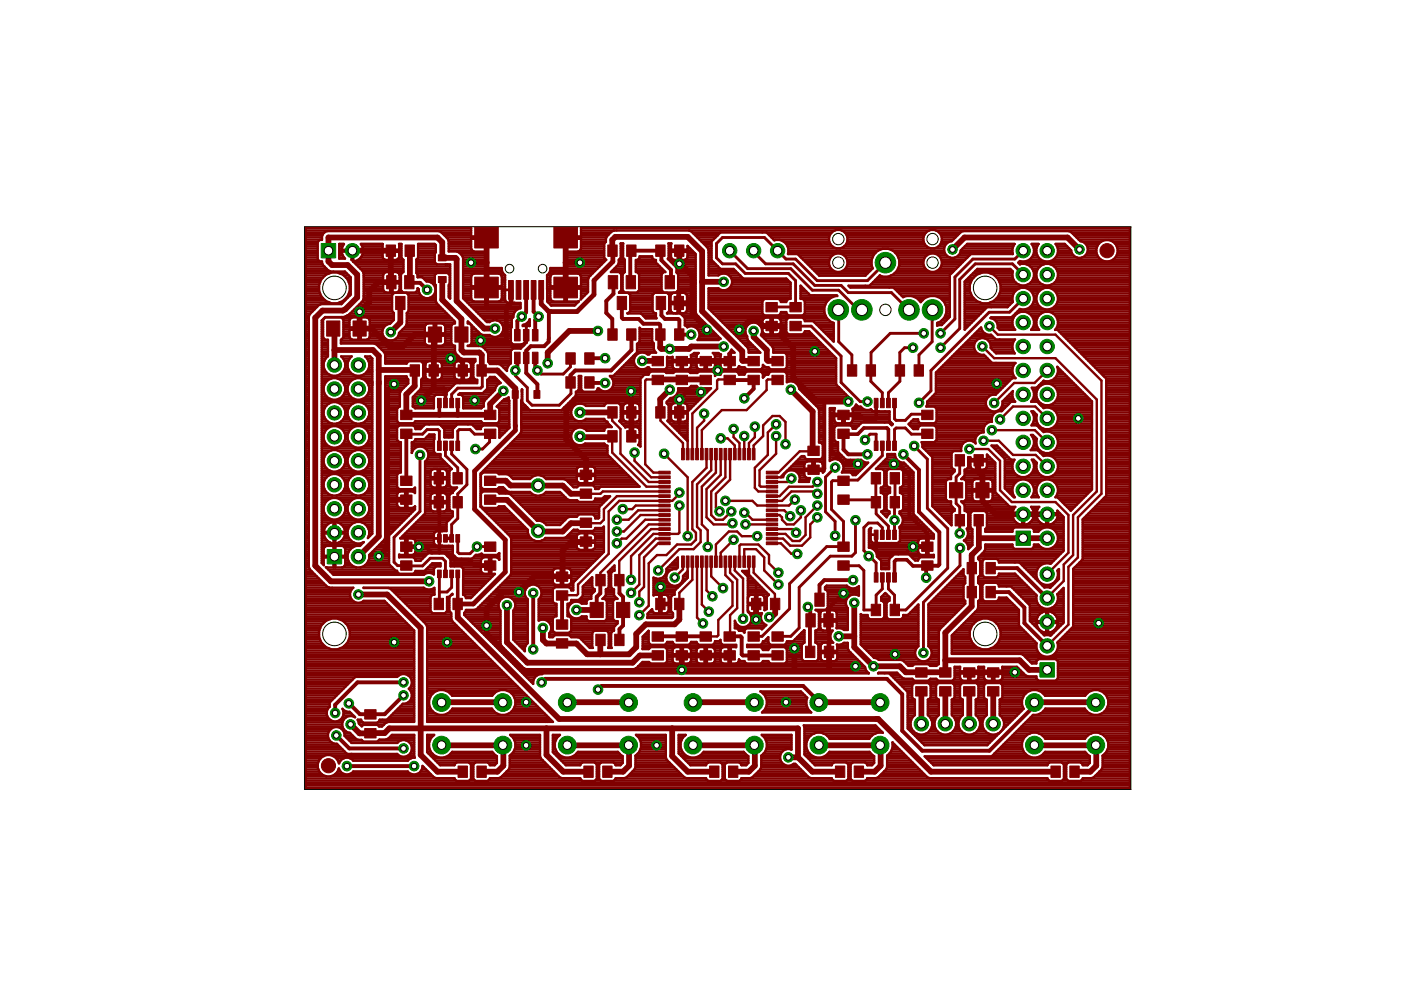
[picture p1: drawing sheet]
<svg xmlns="http://www.w3.org/2000/svg" width="297mm" height="210mm" viewBox="0 0 297 210" stroke-linecap="round" stroke-linejoin="round" font-family="sans-serif">
<g fill="#800000" stroke="#800000" stroke-width=".21">
<path d="M92.9 58.6h1.7v1.3h-1.7z"/>
<path d="M92.9 54h1.7v1.3h-1.7z"/>
<path d="M108.6 82.8h1.3v1.7h-1.3z"/>
<path d="M113.2 82.8h1.3v1.7h-1.3z"/>
<path d="M90.8 69.3h2.8v3.2h-2.8z"/>
<path d="M96.4 69.3h2.8v3.2h-2.8z"/>
<path d="M96.6 113.3h.9v1.7h-.9z"/>
<path d="M95.4 113.3h.8v1.7h-.8z"/>
<path d="M94 113.3h.8v1.7h-.8z"/>
<path d="M92.8 113.3h.8v1.7h-.8z"/>
<path d="M92.8 120.9h.8v1.6h-.8z"/>
<path d="M94 120.9h.8v1.6h-.8z"/>
<path d="M95.4 120.9h.8v1.6h-.8z"/>
<path d="M96.6 120.9h.9v1.6h-.9z"/>
<path d="M92 105.3h2v2.4h-2z"/>
<path d="M96 105.3h2v2.4h-2z"/>
<path d="M92 126.9h2v2.4h-2z"/>
<path d="M96 126.9h2v2.4h-2z"/>
<path d="M84.9 114.9h2.5v2h-2.5z"/>
<path d="M84.9 118.9h2.5v2h-2.5z"/>
<path d="M96.6 93.5h.9v2h-.9z"/>
<path d="M95.4 93.5h.8v2h-.8z"/>
<path d="M94 93.5h.8v2h-.8z"/>
<path d="M92.8 93.5h.8v2h-.8z"/>
<path d="M92.8 84.5h.8v1.9h-.8z"/>
<path d="M94 84.5h.8v1.9h-.8z"/>
<path d="M95.4 84.5h.8v1.9h-.8z"/>
<path d="M96.6 84.5h.9v1.9h-.9z"/>
<path d="M84.9 91h2.5v2h-2.5z"/>
<path d="M84.9 87h2.5v2h-2.5z"/>
<path d="M84.9 104.9h2.5v2h-2.5z"/>
<path d="M84.9 100.9h2.5v2h-2.5z"/>
<path d="M102.7 91h2.4v2h-2.4z"/>
<path d="M102.7 87h2.4v2h-2.4z"/>
<path d="M101.1 77.3h2v2.5h-2z"/>
<path d="M97.1 77.3h2v2.5h-2z"/>
<path d="M87 77.3h1.9v2.5h-1.9z"/>
<path d="M91 77.3h1.9v2.5h-1.9z"/>
<path d="M96 100.2h2v2.4h-2z"/>
<path d="M92 100.2h2v2.4h-2z"/>
<path d="M117.4 58.8h5v4.4h-5z"/>
<path d="M100.6 58.8h5v4.4h-5z"/>
<path d="M117.4 48.2h5v4.4h-5z"/>
<path d="M100.6 48.2h5v4.4h-5z"/>
<path d="M114.2 59.5h1.1v4h-1.1z"/>
<path d="M112.6 59.5h1v4h-1z"/>
<path d="M111 59.5h1.1v4h-1.1z"/>
<path d="M109.4 59.5h1v4h-1z"/>
<path d="M107.8 59.5h1v4h-1z"/>
<path d="M112.9 69.9h1.2v2.4h-1.2z"/>
<path d="M111 69.9h1.2v2.4h-1.2z"/>
<path d="M109.1 69.9h1.2v2.4h-1.2z"/>
<path d="M109.1 74.7h1.2v2.4h-1.2z"/>
<path d="M112.9 74.7h1.2v2.4h-1.2z"/>
<path d="M111 74.7h1.2v2.4h-1.2z"/>
<path d="M120 74.8h2v2.4h-2z"/>
<path d="M124 74.8h2v2.4h-2z"/>
<path d="M120 79.9h2v2.4h-2z"/>
<path d="M124 79.9h2v2.4h-2z"/>
<path d="M189.3 93.5h.8v2h-.8z"/>
<path d="M188 93.5h.8v2h-.8z"/>
<path d="M186.7 93.5h.8v2h-.8z"/>
<path d="M185.4 93.5h.8v2h-.8z"/>
<path d="M185.4 84.5h.8v1.9h-.8z"/>
<path d="M186.7 84.5h.8v1.9h-.8z"/>
<path d="M188 84.5h.8v1.9h-.8z"/>
<path d="M189.3 84.5h.8v1.9h-.8z"/>
<path d="M189.3 121.4h.8v2h-.8z"/>
<path d="M188 121.4h.8v2h-.8z"/>
<path d="M186.7 121.4h.8v2h-.8z"/>
<path d="M185.4 121.4h.8v2h-.8z"/>
<path d="M185.4 112.4h.8v2h-.8z"/>
<path d="M186.7 112.4h.8v2h-.8z"/>
<path d="M188 112.4h.8v2h-.8z"/>
<path d="M189.3 112.4h.8v2h-.8z"/>
<path d="M202.5 109.1h2v2.4h-2z"/>
<path d="M206.5 109.1h2v2.4h-2z"/>
<path d="M206.5 96.4h2v2.4h-2z"/>
<path d="M202.5 96.4h2v2.4h-2z"/>
<path d="M195.4 91h2.4v2h-2.4z"/>
<path d="M195.4 87h2.4v2h-2.4z"/>
<path d="M177.6 104.9h2.4v2h-2.4z"/>
<path d="M177.6 100.9h2.4v2h-2.4z"/>
<path d="M184.7 100.2h2v2.4h-2z"/>
<path d="M188.7 100.2h2v2.4h-2z"/>
<path d="M177.6 118.9h2.4v2h-2.4z"/>
<path d="M177.6 114.9h2.4v2h-2.4z"/>
<path d="M158.6 138h2.4v2h-2.4z"/>
<path d="M158.6 134h2.4v2h-2.4z"/>
<path d="M163.7 138h2.4v2h-2.4z"/>
<path d="M163.7 134h2.4v2h-2.4z"/>
<path d="M179.7 77.3h2v2.5h-2z"/>
<path d="M183.6 77.3h2v2.5h-2z"/>
<path d="M193.8 77.3h2v2.5h-2z"/>
<path d="M189.8 77.3h2v2.5h-2z"/>
<path d="M167.5 64.1h2.4v2h-2.4z"/>
<path d="M167.5 68.1h2.4v2h-2.4z"/>
<path d="M177.6 91h2.4v2h-2.4z"/>
<path d="M177.6 87h2.4v2h-2.4z"/>
<path d="M195.4 118.9h2.4v2h-2.4z"/>
<path d="M195.4 114.9h2.4v2h-2.4z"/>
<path d="M206.9 102.3h2.8v3.3h-2.8z"/>
<path d="M201.3 102.3h2.8v3.3h-2.8z"/>
<path d="M184.7 105.3h2v2.4h-2z"/>
<path d="M188.7 105.3h2v2.4h-2z"/>
<path d="M188.7 128.1h2v2.4h-2z"/>
<path d="M184.7 128.1h2v2.4h-2z"/>
<path d="M153.5 138h2.4v2h-2.4z"/>
<path d="M153.5 134h2.4v2h-2.4z"/>
<path d="M162.4 68.1h2.4v2h-2.4z"/>
<path d="M162.4 64.1h2.4v2h-2.4z"/>
<path d="M172.8 125.8h2v2.7h-2z"/>
<path d="M174.7 130.1h2v2.8h-2z"/>
<path d="M170.9 130.1h1.9v2.8h-1.9z"/>
<path d="M174.8 137h2v2.4h-2z"/>
<path d="M170.8 137h2v2.4h-2z"/>
<path d="M130.9 62.8h1.9v2.8h-1.9z"/>
<path d="M129 58.4h2v2.8h-2z"/>
<path d="M132.8 58.4h1.9v2.8h-1.9z"/>
<path d="M141 58.4h2v2.8h-2z"/>
<path d="M142.9 62.8h2v2.8h-2z"/>
<path d="M139.1 62.8h2v2.8h-2z"/>
<path d="M128.9 69.7h2v2.4h-2z"/>
<path d="M132.9 69.7h2v2.4h-2z"/>
<path d="M128.9 51.9h2v2.5h-2z"/>
<path d="M132.9 51.9h2v2.5h-2z"/>
<path d="M139 51.9h2v2.5h-2z"/>
<path d="M143 51.9h2v2.5h-2z"/>
<path d="M143 69.7h2v2.4h-2z"/>
<path d="M139 69.7h2v2.4h-2z"/>
<path d="M158.6 75.6h2.4v2h-2.4z"/>
<path d="M158.6 79.6h2.4v2h-2.4z"/>
<path d="M153.5 79.6h2.4v2h-2.4z"/>
<path d="M153.5 75.6h2.4v2h-2.4z"/>
<path d="M222.8 162.4h2v2.4h-2z"/>
<path d="M226.8 162.4h2v2.4h-2z"/>
<path d="M102.7 118.9h2.4v2h-2.4z"/>
<path d="M102.7 114.9h2.4v2h-2.4z"/>
<path d="M138.3 134h2.4v2h-2.4z"/>
<path d="M138.3 138h2.4v2h-2.4z"/>
<path d="M143.3 138h2.5v2h-2.5z"/>
<path d="M143.3 134h2.5v2h-2.5z"/>
<path d="M148.4 134h2.4v2h-2.4z"/>
<path d="M148.4 138h2.4v2h-2.4z"/>
<path d="M138.3 79.6h2.4v2h-2.4z"/>
<path d="M138.3 75.6h2.4v2h-2.4z"/>
<path d="M143.3 75.6h2.5v2h-2.5z"/>
<path d="M143.3 79.6h2.5v2h-2.5z"/>
<path d="M148.4 79.6h2.4v2h-2.4z"/>
<path d="M148.4 75.6h2.4v2h-2.4z"/>
<path d="M209.4 141.6h2.4v2h-2.4z"/>
<path d="M209.4 145.6h2.4v2h-2.4z"/>
<path d="M204.3 141.6h2.4v2h-2.4z"/>
<path d="M204.3 145.6h2.4v2h-2.4z"/>
<path d="M199.2 145.6h2.4v2h-2.4z"/>
<path d="M199.2 141.6h2.4v2h-2.4z"/>
<path d="M194.1 145.6h2.5v2h-2.5z"/>
<path d="M194.1 141.6h2.5v2h-2.5z"/>
<path d="M77.3 150.5h2.4v2h-2.4z"/>
<path d="M77.3 154.5h2.4v2h-2.4z"/>
<path d="M83.9 62.8h2v2.8h-2z"/>
<path d="M82 58.4h2v2.8h-2z"/>
<path d="M85.8 58.4h2v2.8h-2z"/>
<path d="M81.9 51.9h2v2.5h-2z"/>
<path d="M85.9 51.9h2v2.5h-2z"/>
<path d="M74.8 68.1h2.8v3.2h-2.8z"/>
<path d="M69.3 68.1h2.8v3.2h-2.8z"/>
<path d="M139.7 99.9h2.4v.6h-2.4z"/>
<path d="M139.7 100.9h2.4v.6h-2.4z"/>
<path d="M139.7 101.9h2.4v.6h-2.4z"/>
<path d="M139.7 102.9h2.4v.6h-2.4z"/>
<path d="M139.7 103.9h2.4v.6h-2.4z"/>
<path d="M139.7 104.9h2.4v.6h-2.4z"/>
<path d="M139.7 105.9h2.4v.6h-2.4z"/>
<path d="M139.7 106.9h2.4v.6h-2.4z"/>
<path d="M139.7 107.9h2.4v.6h-2.4z"/>
<path d="M139.7 108.9h2.4v.6h-2.4z"/>
<path d="M139.7 109.9h2.4v.6h-2.4z"/>
<path d="M139.7 110.9h2.4v.6h-2.4z"/>
<path d="M139.7 111.9h2.4v.6h-2.4z"/>
<path d="M139.7 112.9h2.4v.6h-2.4z"/>
<path d="M139.7 113.9h2.4v.6h-2.4z"/>
<path d="M139.7 114.9h2.4v.6h-2.4z"/>
<path d="M144.5 117.9h.6v2.4h-.6z"/>
<path d="M145.5 117.9h.6v2.4h-.6z"/>
<path d="M146.5 117.9h.6v2.4h-.6z"/>
<path d="M147.5 117.9h.6v2.4h-.6z"/>
<path d="M148.5 117.9h.6v2.4h-.6z"/>
<path d="M149.5 117.9h.6v2.4h-.6z"/>
<path d="M150.5 117.9h.6v2.4h-.6z"/>
<path d="M151.5 117.9h.6v2.4h-.6z"/>
<path d="M152.5 117.9h.6v2.4h-.6z"/>
<path d="M153.5 117.9h.6v2.4h-.6z"/>
<path d="M154.5 117.9h.6v2.4h-.6z"/>
<path d="M155.5 117.9h.6v2.4h-.6z"/>
<path d="M156.5 117.9h.6v2.4h-.6z"/>
<path d="M157.5 117.9h.6v2.4h-.6z"/>
<path d="M158.5 117.9h.6v2.4h-.6z"/>
<path d="M159.5 117.9h.6v2.4h-.6z"/>
<path d="M162.5 114.9h2.4v.6h-2.4z"/>
<path d="M162.5 113.9h2.4v.6h-2.4z"/>
<path d="M162.5 112.9h2.4v.6h-2.4z"/>
<path d="M162.5 111.9h2.4v.6h-2.4z"/>
<path d="M162.5 110.9h2.4v.6h-2.4z"/>
<path d="M162.5 109.9h2.4v.6h-2.4z"/>
<path d="M162.5 108.9h2.4v.6h-2.4z"/>
<path d="M162.5 107.9h2.4v.6h-2.4z"/>
<path d="M162.5 106.9h2.4v.6h-2.4z"/>
<path d="M162.5 105.9h2.4v.6h-2.4z"/>
<path d="M162.5 104.9h2.4v.6h-2.4z"/>
<path d="M162.5 103.9h2.4v.6h-2.4z"/>
<path d="M162.5 102.9h2.4v.6h-2.4z"/>
<path d="M162.5 101.9h2.4v.6h-2.4z"/>
<path d="M162.5 100.9h2.4v.6h-2.4z"/>
<path d="M162.5 99.9h2.4v.6h-2.4z"/>
<path d="M159.5 95.1h.6v2.4h-.6z"/>
<path d="M158.5 95.1h.6v2.4h-.6z"/>
<path d="M157.5 95.1h.6v2.4h-.6z"/>
<path d="M156.5 95.1h.6v2.4h-.6z"/>
<path d="M155.5 95.1h.6v2.4h-.6z"/>
<path d="M154.5 95.1h.6v2.4h-.6z"/>
<path d="M153.5 95.1h.6v2.4h-.6z"/>
<path d="M152.5 95.1h.6v2.4h-.6z"/>
<path d="M151.5 95.1h.6v2.4h-.6z"/>
<path d="M150.5 95.1h.6v2.4h-.6z"/>
<path d="M149.5 95.1h.6v2.4h-.6z"/>
<path d="M148.5 95.1h.6v2.4h-.6z"/>
<path d="M147.5 95.1h.6v2.4h-.6z"/>
<path d="M146.5 95.1h.6v2.4h-.6z"/>
<path d="M145.5 95.1h.6v2.4h-.6z"/>
<path d="M144.5 95.1h.6v2.4h-.6z"/>
<path d="M163.3 126.9h2v2.4h-2z"/>
<path d="M159.3 126.9h2v2.4h-2z"/>
<path d="M171.3 94.6h2.4v2h-2.4z"/>
<path d="M171.3 98.6h2.4v2h-2.4z"/>
<path d="M139 86.2h2v2.4h-2z"/>
<path d="M143 86.2h2v2.4h-2z"/>
<path d="M143 126.9h2v2.4h-2z"/>
<path d="M139 126.9h2v2.4h-2z"/>
<path d="M126.3 134.5h2v2.4h-2z"/>
<path d="M130.3 134.5h2v2.4h-2z"/>
<path d="M130.3 121.8h2v2.4h-2z"/>
<path d="M126.3 121.8h2v2.4h-2z"/>
<path d="M123 103.7h2.4v2h-2.4z"/>
<path d="M123 99.7h2.4v2h-2.4z"/>
<path d="M123 109.8h2.4v2h-2.4z"/>
<path d="M123 113.8h2.4v2h-2.4z"/>
<path d="M102.7 104.9h2.4v2h-2.4z"/>
<path d="M102.7 100.9h2.4v2h-2.4z"/>
<path d="M118 131.4h2.4v2h-2.4z"/>
<path d="M118 135.4h2.4v2h-2.4z"/>
<path d="M163.7 79.6h2.4v2h-2.4z"/>
<path d="M163.7 75.6h2.4v2h-2.4z"/>
<path d="M118 125.3h2.4v2h-2.4z"/>
<path d="M118 121.3h2.4v2h-2.4z"/>
<path d="M128.9 86.2h2v2.4h-2z"/>
<path d="M132.9 86.2h2v2.4h-2z"/>
<path d="M128.9 91.3h2v2.4h-2z"/>
<path d="M132.9 91.3h2v2.4h-2z"/>
<path d="M209 119.3h2v2.4h-2z"/>
<path d="M205 119.3h2v2.4h-2z"/>
<path d="M209 124.3h2v2.4h-2z"/>
<path d="M205 124.3h2v2.4h-2z"/>
<path d="M97.1 162.4h2v2.4h-2z"/>
<path d="M101.1 162.4h2v2.4h-2z"/>
<path d="M123.8 162.4h2v2.4h-2z"/>
<path d="M127.8 162.4h2v2.4h-2z"/>
<path d="M150.5 162.4h1.9v2.4h-1.9z"/>
<path d="M154.5 162.4h1.9v2.4h-1.9z"/>
<path d="M177.1 162.4h2v2.4h-2z"/>
<path d="M181.1 162.4h2v2.4h-2z"/>
<path d="M125.1 127.7h2.8v3.2h-2.8z"/>
<path d="M130.7 127.7h2.8v3.2h-2.8z"/>
</g>
<g fill="#800000" stroke="#800000" stroke-width=".21">
<circle cx="69.6" cy="162.3" r="1.5"/>
<circle cx="234.7" cy="53.1" r="1.5"/>
</g>
<g fill="#800000" stroke="#800000" stroke-width="1.2">
<path d="M69.6 50.4v2.7z"/>
<path d="M93.8 51.4v3.3z"/>
<path d="M92.8 50.4l1 1z"/>
<path d="M69.6 50.4h23.2z"/>
<path d="M96.8 63.8l5.9 5.9z"/>
<path d="M96.8 54.9v8.9z"/>
<path d="M96.6 54.7l.2 .2z"/>
<path d="M94.3 54.7h2.3z"/>
<path d="M93.8 54.7h.5z"/>
<path d="M102.7 69.7h2.2z"/>
<path d="M136.2 76.5h3.3z"/>
<path d="M70.1 123.3h20.9z"/>
<path d="M66.8 120l3.3 3.3z"/>
<path d="M66.8 67.4v52.6z"/>
<path d="M68.4 65.8l-1.6 1.6z"/>
<path d="M68.4 65.8h4.3z"/>
<path d="M73.2 65.6l2.5-2.5z"/>
<path d="M72.7 65.8l.5-.2z"/>
<path d="M75.7 58.2v4.9z"/>
<path d="M73.7 56.2l2 2z"/>
<path d="M70.4 56.2h3.3z"/>
<path d="M69.6 55.4l.8 .8z"/>
<path d="M69.6 53.1v2.3z"/>
<path d="M139 139h.5z"/>
<path d="M134.1 140.5l1.6-1.5z"/>
<path d="M135.7 139h3.7z"/>
<path d="M111.8 140.5h22.3z"/>
<path d="M107.5 136.2l4.3 4.3z"/>
<path d="M107.5 128.3v7.9z"/>
<path d="M148.9 66l8.5 8.5z"/>
<path d="M157.4 74.5v1.9z"/>
<path d="M157.4 76.4l.1 .1z"/>
<path d="M157.5 76.5h2.3z"/>
<path d="M148.9 53.3v6.5z"/>
<path d="M148.9 59.8v6.2z"/>
<path d="M145.8 50.2l3.1 3.1z"/>
<path d="M130.5 50.2h15.3z"/>
<path d="M129.8 50.9l.7-.7z"/>
<path d="M129.8 50.9v1.9z"/>
<path d="M202 52.9l2.5-2.5z"/>
<path d="M148.9 59.8h4.5z"/>
<path d="M226.3 50.4l2.6 2.5z"/>
<path d="M204.5 50.4h21.8z"/>
<path d="M129.8 52.8l.1 .3z"/>
<path d="M207.3 97.9v2z"/>
<path d="M207.5 97.6l-.2 .3z"/>
<path d="M207.3 99.9l1 1z"/>
<path d="M208.3 100.9v2.5z"/>
<path d="M208.3 103.4v.5z"/>
<path d="M208.3 103.9v.6z"/>
<path d="M93 101.4v4.8z"/>
<path d="M93 106.2v.3z"/>
<path d="M97.8 78.5l.3-.2z"/>
<path d="M98.1 78.3l.2 .2z"/>
<path d="M98.1 78.5h.2z"/>
<path d="M91.9 78.5h5.9z"/>
<path d="M92 70.9h.2z"/>
<path d="M92 70.9v7.1z"/>
<path d="M92 78l-.1 .5z"/>
<path d="M74.7 53.1h8.2z"/>
<path d="M82.8 59.8h.2z"/>
<path d="M82.8 53.7v6.1z"/>
<path d="M82.9 53.1l-.1 .6z"/>
<path d="M78.8 69.7l3.8 3.8z"/>
<path d="M76.2 69.7h2.6z"/>
<path d="M87.9 70.9h4.3z"/>
<path d="M85.4 73.5l2.5-2.6z"/>
<path d="M82.6 73.5h2.8z"/>
<path d="M133.9 87.4v5.1z"/>
<path d="M144.5 139h5.1z"/>
<path d="M149.6 139h.5z"/>
<path d="M150.1 139h4.6z"/>
<path d="M205.5 142.5h5.1z"/>
<path d="M211.1 109h5.8z"/>
<path d="M208.3 106.2l2.8 2.8z"/>
<path d="M208.3 105v1.2z"/>
<path d="M208.3 103.9v1.1z"/>
<path d="M216.9 109h5.1z"/>
<path d="M163.6 69.1l.5 .1z"/>
<path d="M144 139h.5z"/>
<path d="M160.3 128.1v3.3z"/>
<path d="M175.8 138.2v.3z"/>
<path d="M103.1 50.4l.1 .2z"/>
<path d="M103.2 55.7v5.1z"/>
<path d="M103.2 50.6v5.1z"/>
<path d="M103.2 60.8l-.1 .2z"/>
<path d="M119.9 60.8v.2z"/>
<path d="M119.9 55.7v5.1z"/>
<path d="M119.9 50.6v5.1z"/>
<path d="M119.9 50.4v.2z"/>
<path d="M99.9 55.7h3.3z"/>
<path d="M119.9 55.7h3.1z"/>
<path d="M144 53.7v2.2z"/>
<path d="M144 53.1v.6z"/>
<path d="M143.9 64.2l.1 .1z"/>
<path d="M144.5 56.2l2.3 2.3z"/>
<path d="M144 55.9l.5 .3z"/>
<path d="M146.8 58.5v5.8z"/>
<path d="M146.8 64.3v2.3z"/>
<path d="M143.9 64.2l.6 .1z"/>
<path d="M144.5 64.3h2.3z"/>
<path d="M154.2 76.5l.5 .1z"/>
<path d="M159 67.9l-2 2z"/>
<path d="M159 67.9h1.5z"/>
<path d="M160.5 67.9l1.3 1.3z"/>
<path d="M161.8 69.2h1.3z"/>
<path d="M163.1 69.2l.5-.1z"/>
<path d="M156.7 69.9h.3z"/>
<path d="M145.1 76.5h4.5z"/>
<path d="M144.5 76.6l.6-.1z"/>
<path d="M153.7 76.5l1 .1z"/>
<path d="M150.1 76.5h2.1z"/>
<path d="M152.2 76.5h1.5z"/>
<path d="M149.6 76.6l.5-.1z"/>
<path d="M152.2 76.5v2z"/>
<path d="M146.8 66.6l3.1 3.1z"/>
<path d="M149.9 69.7v.2z"/>
<path d="M174.8 85.2h5.1z"/>
<path d="M173.2 85.2h1.6z"/>
<path d="M168.2 73.7v6.4z"/>
<path d="M165.9 71.4l2.3 2.3z"/>
<path d="M165.9 69.4v2z"/>
<path d="M165.6 69.2l.3 .2z"/>
<path d="M164.6 69.2h1z"/>
<path d="M163.6 69.1l1 .1z"/>
<path d="M168.2 80.1l5 5.1z"/>
<path d="M211.1 142.5h4.1z"/>
<path d="M210.6 142.6l.5-.1z"/>
<path d="M111 142.3h33.5z"/>
<path d="M144.5 142.3h23.9z"/>
<path d="M168.4 142.3h7.4z"/>
<path d="M144.5 142v.3z"/>
<path d="M144.5 139v3z"/>
<path d="M175.8 139v3.3z"/>
<path d="M175.8 138.2v.8z"/>
<path d="M168.4 137.5v4.8z"/>
<path d="M175.8 142.3h4.6z"/>
<path d="M180.4 142.3l1-1z"/>
<path d="M103.2 132.6v1.8z"/>
<path d="M103.2 134.4l7.8 7.9z"/>
<path d="M103.2 129.1v3.5z"/>
<path d="M106.7 125.5h3.3z"/>
<path d="M103.2 129.1l3.5-3.6z"/>
<path d="M76.2 66.1l2.1-2z"/>
<path d="M78.3 61.8v2.3z"/>
<path d="M78.3 61.8l1.9-2z"/>
<path d="M80.2 59.8h2.8z"/>
<path d="M91.9 82.3l-2.6 2.6z"/>
<path d="M91.9 78.5v3.8z"/>
<path d="M82.1 116.2l-1.8 1.7z"/>
<path d="M83.5 81.4l-1.4 1.6z"/>
<path d="M82.1 83v22.9z"/>
<path d="M82.1 105.9v10.3z"/>
<path d="M82.1 105.9h4z"/>
<path d="M110.3 125.2l3-3z"/>
<path d="M110.3 125.2l-.3 .3z"/>
<path d="M113.3 122.2h5.7z"/>
<path d="M119 122.2l.2 .1z"/>
<path d="M119.3 116.7l1.8-1.8z"/>
<path d="M121.1 114.9h3z"/>
<path d="M124.1 114.9l.1-.1z"/>
<path d="M119.3 116.7v5z"/>
<path d="M119.3 121.7l-.1 .6z"/>
<path d="M124.3 97.5v2.9z"/>
<path d="M124.3 100.4l-.1 .3z"/>
<path d="M120.1 93.2l4.2 4.3z"/>
<path d="M120.1 86.7v6.5z"/>
<path d="M133.8 87l.1 .4z"/>
<path d="M133.8 83v1.5z"/>
<path d="M133.8 84.5v1.9z"/>
<path d="M133.8 86.4l.1 1z"/>
<path d="M122.3 84.5l-2.2 2.2z"/>
<path d="M122.3 84.5h11.5z"/>
<path d="M76.2 69.2v.5z"/>
<path d="M76.2 66.1v3.1z"/>
<path d="M97.8 74.2l.5 .5z"/>
<path d="M97.8 70.9v3.3z"/>
<path d="M98.3 74.7h3.3z"/>
<path d="M101.6 74.7l.6 .5z"/>
<path d="M102.2 75.2v3.1z"/>
<path d="M102.2 78.3l-.1 .2z"/>
<path d="M93.8 63.6l4 4z"/>
<path d="M97.8 67.6v2.8z"/>
<path d="M97.8 70.4v.5z"/>
<path d="M93.8 59.3v4.3z"/>
<path d="M102.1 78.5h3.4z"/>
<path d="M105.5 78.5l3.8 3.9z"/>
<path d="M109.3 82.4v.7z"/>
<path d="M109.3 83.1l-.1 .5z"/>
<path d="M97 128.4v2.5z"/>
<path d="M97 128.1v.3z"/>
<path d="M97 130.9l21.6 21.5z"/>
<path d="M118.6 152.4h67.2z"/>
<path d="M223.5 163.6l.3-.2z"/>
<path d="M223.8 163.4l.2 .2z"/>
<path d="M197.4 163.6h26.1z"/>
<path d="M223.8 163.6h.2z"/>
<path d="M185.8 152.4h.4z"/>
<path d="M186.2 152.4l11.2 11.2z"/>
<path d="M216.9 114.1h5.1z"/>
<path d="M87.9 81.9l-1.8 1.7z"/>
<path d="M87.9 78.5v3.4z"/>
<path d="M86.1 83.6v4.4z"/>
<path d="M70.7 69.7v.5z"/>
<path d="M98.1 163.4l-.3 .2z"/>
<path d="M98.1 163.4l.2 .2z"/>
<path d="M98.1 163.6h.2z"/>
<path d="M119.4 163.6h5.1z"/>
<path d="M124.5 163.6l.2-.2z"/>
<path d="M124.7 163.4l.3 .2z"/>
<path d="M124.8 163.6h.2z"/>
<path d="M115.9 160.1l3.5 3.5z"/>
<path d="M92.8 163.6h5.3z"/>
<path d="M89.2 160.1l3.6 3.5z"/>
<path d="M145.8 163.6h5.4z"/>
<path d="M151.2 163.6l.2-.2z"/>
<path d="M151.4 163.4l.3 .2z"/>
<path d="M151.4 163.6h.3z"/>
<path d="M142.5 160.3l3.3 3.3z"/>
<path d="M172.2 163.6h5.6z"/>
<path d="M177.8 163.6l.3-.2z"/>
<path d="M178.1 163.4l.2 .2z"/>
<path d="M178.1 163.6h.2z"/>
<path d="M169.2 160.6l3 3z"/>
<path d="M195.3 142.5h5.1z"/>
<path d="M207.5 110.8v3.3z"/>
<path d="M207.5 110.3v.5z"/>
<path d="M207.5 114.1h9.4z"/>
<path d="M200.4 140v2.6z"/>
<path d="M200.4 134.2v5.8z"/>
<path d="M200.4 134.2l5.6-5.6z"/>
<path d="M74.3 153.6l1.9 1.9z"/>
<path d="M76.2 155.5h1.8z"/>
<path d="M78 155.5h.5z"/>
<path d="M70.7 69.7h.2z"/>
<path d="M140.2 74h1.8z"/>
<path d="M140 73.7l.2 .3z"/>
<path d="M140 71.2v2.5z"/>
<path d="M140 70.9v.3z"/>
<path d="M142 74h.3z"/>
<path d="M146.1 74l.5-.5z"/>
<path d="M142 74h4.1z"/>
<path d="M146.6 73.5h6.8z"/>
<path d="M142 82.6l-2 2z"/>
<path d="M140 84.6v2.3z"/>
<path d="M140 86.9v.5z"/>
<path d="M167.7 82.6h.2z"/>
<path d="M120.7 70.2h6.1z"/>
<path d="M116.1 74.7l4.6-4.5z"/>
<path d="M103.9 88l.3-.1z"/>
<path d="M103.9 85.7l2.8-2.8z"/>
<path d="M103.9 85.7v2.3z"/>
<path d="M116.1 74.7v2.3z"/>
<path d="M163.1 130.9h.5z"/>
<path d="M163.6 130.9l.8-.8z"/>
<path d="M164.4 128.3v1.8z"/>
<path d="M164.3 128.1l.1 .2z"/>
<path d="M81.6 155.4l.9-1z"/>
<path d="M79.1 155.4h2.5z"/>
<path d="M78.5 155.5l.6-.1z"/>
<path d="M82.5 154.4h6.7z"/>
<path d="M89.2 154.4h26.7z"/>
<path d="M115.9 154.4h26.6z"/>
<path d="M142.5 154.4h26.7z"/>
<path d="M89.2 154.4v5.7z"/>
<path d="M115.9 154.4v5.7z"/>
<path d="M142.5 154.4v5.9z"/>
<path d="M169.2 154.4v6.2z"/>
<path d="M172.3 95.4l.2 .2z"/>
<path d="M172.3 87.2v8.2z"/>
<path d="M167.7 82.6l4.6 4.6z"/>
<path d="M206 120.5v5z"/>
<path d="M207.5 114.1v2z"/>
<path d="M206 117.7l1.5-1.6z"/>
<path d="M206 117.7v2.3z"/>
<path d="M206 120v.5z"/>
<path d="M206 126v2.6z"/>
<path d="M206 125.5v.5z"/>
<path d="M200.4 140h15.8z"/>
<path d="M216.2 140l2 2z"/>
<path d="M218.2 142h3.8z"/>
<path d="M115.1 133.1v2.6z"/>
<path d="M115.1 135.7l.8 .7z"/>
<path d="M115.9 136.4h2.8z"/>
<path d="M118.7 136.4h.5z"/>
<path d="M119.2 136.4h.5z"/>
<path d="M127.3 136.2v2.5z"/>
<path d="M127.3 135.7v.5z"/>
<path d="M127.3 138.7h6.1z"/>
<path d="M122.2 136.4l2.3 2.3z"/>
<path d="M120.2 136.4h2z"/>
<path d="M119.2 136.4h1z"/>
<path d="M124.5 138.7h2.8z"/>
<path d="M143 132.4l1-1z"/>
<path d="M144 128.6v2.8z"/>
<path d="M144 128.1v.5z"/>
<path d="M136.9 132.4h6.1z"/>
<path d="M134.9 134.4l2-2z"/>
<path d="M134.9 134.4v2.8z"/>
<path d="M133.4 138.7l1.5-1.5z"/>
<path d="M167.2 160.6h2z"/>
<path d="M181.1 137.2l4.1 4.1z"/>
<path d="M181.1 134.9v2.3z"/>
<path d="M181.1 127.8v7.1z"/>
<path d="M185.2 141.3h.5z"/>
<path d="M185.7 141.3h5.1z"/>
<path d="M190.8 141.3l1.2 1.2z"/>
<path d="M192 142.5h2.8z"/>
<path d="M194.8 142.5l.5 .1z"/>
<path d="M177.8 134.9h3.3z"/>
<path d="M89.2 133.1v21.3z"/>
<path d="M82.1 126l7.1 7.1z"/>
<path d="M76 126h6.1z"/>
<path d="M76 118l4.3-4.3z"/>
<path d="M80.3 81.3v32.4z"/>
<path d="M70.9 74.2v3.2z"/>
<path d="M70.9 69.9v4.3z"/>
<path d="M70.7 69.7l.2 .2z"/>
<path d="M80.3 78.4v2.5z"/>
<path d="M80.3 80.9v.4z"/>
<path d="M80.3 78.4h7.2z"/>
<path d="M87.5 78.4l.4 .1z"/>
<path d="M80.3 75.5v2.9z"/>
<path d="M79.1 74.2l1.2 1.3z"/>
<path d="M70.9 74.2h8.2z"/>
<path d="M86.1 88h.5z"/>
<path d="M86.7 87.9h6.5z"/>
<path d="M93.2 87.9h3.8z"/>
<path d="M97 87.9h6.9z"/>
<path d="M219.3 158h.2z"/>
<path d="M219.5 158h12.7z"/>
<path d="M232.2 158h.1z"/>
<path d="M232.4 162.3l-1.2 1.3z"/>
<path d="M228.1 163.6h3.1z"/>
<path d="M227.9 163.4l.2 .2z"/>
<path d="M227.6 163.6l.3-.2z"/>
<path d="M227.6 163.6h.2z"/>
<path d="M232.4 158.5v3.8z"/>
<path d="M232.3 158l.1 .5z"/>
<path d="M219.3 148.9h.2z"/>
<path d="M219.5 148.9h12.7z"/>
<path d="M232.2 148.9h.1z"/>
<path d="M93.6 148.9h.2z"/>
<path d="M93.8 148.9h12.7z"/>
<path d="M106.5 148.9h.1z"/>
<path d="M120.3 148.9h.1z"/>
<path d="M120.4 148.9h12.7z"/>
<path d="M133.1 148.9h.2z"/>
<path d="M146.9 148.9h.2z"/>
<path d="M147.1 148.9h12.7z"/>
<path d="M159.8 148.9h.1z"/>
<path d="M173.6 148.9h.2z"/>
<path d="M173.8 148.9h12.7z"/>
<path d="M186.5 148.9h.1z"/>
<path d="M139.6 80.5l-.1 .1z"/>
<path d="M139.6 80.5h4.9z"/>
<path d="M149.3 80.5l.3 .1z"/>
<path d="M145 80.5h4.3z"/>
<path d="M144.5 80.6l.5-.1z"/>
<path d="M210.6 146.9v6.6z"/>
<path d="M210.3 146.6l.3 .3z"/>
<path d="M210.3 146.6l.3-.3z"/>
<path d="M210.6 146.3v.3z"/>
<path d="M205.5 146.9v6.6z"/>
<path d="M205.3 146.6l.2 .3z"/>
<path d="M205.3 146.6l.2-.3z"/>
<path d="M205.5 146.3v.3z"/>
<path d="M195.1 146.6l.2 .3z"/>
<path d="M195.1 146.6l.2-.3z"/>
<path d="M195.3 146.3v.3z"/>
<path d="M195.3 146.9v6.6z"/>
<path d="M200.4 146.9v6.6z"/>
<path d="M200.2 146.6l.2 .3z"/>
<path d="M200.2 146.6l.2-.3z"/>
<path d="M200.4 146.3v.3z"/>
<path d="M86.8 59.8h.1z"/>
<path d="M86.9 53.1v6.7z"/>
<path d="M84.9 64.2v4.2z"/>
<path d="M82.8 70.4l2.1-2z"/>
<path d="M103.9 106h3.6z"/>
<path d="M107.5 106l6.6 6.6z"/>
<path d="M119.3 112.7l1.8-1.8z"/>
<path d="M121.1 110.9h3z"/>
<path d="M124.1 110.9l.1-.1z"/>
<path d="M114.6 112.7h4.7z"/>
<path d="M114.1 112.6l.5 .1z"/>
<path d="M122.2 129.3h4.3z"/>
<path d="M108.2 102.9h5.9z"/>
<path d="M107.2 101.9l1 1z"/>
<path d="M103.9 101.9h3.3z"/>
<path d="M119.3 103l1.8 1.7z"/>
<path d="M121.1 104.7h3z"/>
<path d="M124.1 104.7h.1z"/>
<path d="M114.6 103h4.7z"/>
<path d="M114.1 102.9l.5 .1z"/>
<path d="M159.8 70.2v1.2z"/>
<path d="M159.8 71.4l2.8 2.8z"/>
<path d="M162.6 74.2v2.1z"/>
<path d="M162.6 76.3l.2 .2z"/>
<path d="M162.8 76.5h2.1z"/>
<path d="M159.8 69.9v.3z"/>
<path d="M129.6 87.4l.2-.2z"/>
<path d="M129.8 87.2l.3 .2z"/>
<path d="M129.9 87.4h.2z"/>
<path d="M123 87.4h6.6z"/>
<path d="M129.5 92.7l.4-.2z"/>
<path d="M123 92.7h6.5z"/>
<path d="M123 92.5v.2z"/>
<path d="M93.6 158h.2z"/>
<path d="M93.8 158h12.7z"/>
<path d="M106.5 158h.1z"/>
<path d="M106.7 162.3l-1.2 1.3z"/>
<path d="M102.4 163.6h3.1z"/>
<path d="M102.2 163.4l.2 .2z"/>
<path d="M102.2 163.4l-.3 .2z"/>
<path d="M101.9 163.6h.2z"/>
<path d="M106.7 158.5v3.8z"/>
<path d="M106.6 158l.1 .5z"/>
<path d="M120.3 158h.1z"/>
<path d="M120.4 158h12.7z"/>
<path d="M133.1 158h.2z"/>
<path d="M133.4 162.3l-1.3 1.3z"/>
<path d="M129.1 163.6h3z"/>
<path d="M128.8 163.4l.3 .2z"/>
<path d="M128.8 163.4l-.3 .2z"/>
<path d="M128.5 163.6h.3z"/>
<path d="M133.4 158.5v3.8z"/>
<path d="M133.3 158l.1 .5z"/>
<path d="M146.9 158h.2z"/>
<path d="M147.1 158h12.7z"/>
<path d="M159.8 158h.1z"/>
<path d="M160 158.5v3.8z"/>
<path d="M159.9 158l.1 .5z"/>
<path d="M158.8 163.6l1.2-1.3z"/>
<path d="M155.7 163.6h3.1z"/>
<path d="M155.5 163.4l.2 .2z"/>
<path d="M155.2 163.6l.3-.2z"/>
<path d="M155.2 163.6h.2z"/>
<path d="M173.6 158h.2z"/>
<path d="M173.8 158h12.7z"/>
<path d="M186.5 158h.1z"/>
<path d="M186.7 162.3l-1.3 1.3z"/>
<path d="M182.4 163.6h3z"/>
<path d="M182.1 163.4l.3 .2z"/>
<path d="M181.9 163.6l.2-.2z"/>
<path d="M181.9 163.6h.2z"/>
<path d="M186.7 158.5v3.8z"/>
<path d="M186.6 158l.1 .5z"/>
</g>
<g fill="#800000" stroke="#800000" stroke-width=".83">
<path d="M116.4 66.1v5.6z"/>
<path d="M115.4 73.4l.9-.9z"/>
<path d="M116.3 72v.5z"/>
<path d="M116.4 71.7l-.1 .3z"/>
<path d="M112.5 73.4h2.9z"/>
<path d="M111.6 74.4l.9-1z"/>
<path d="M111.6 74.4v1.4z"/>
<path d="M111.6 79.1l2.3 2.4z"/>
<path d="M113.9 81.5v1.9z"/>
<path d="M113.9 83.4l-.1 .2z"/>
<path d="M111.6 76.2v2.9z"/>
<path d="M111.6 75.9v.3z"/>
<path d="M175.5 129.1l3.3-3.3z"/>
<path d="M175.5 129.1v2.3z"/>
<path d="M175.5 131.4l.2 .1z"/>
<path d="M175.8 138v.2z"/>
<path d="M175.8 131.9v6.1z"/>
<path d="M175.7 131.5l.1 .4z"/>
<path d="M90.2 115.9l1.3 1.3z"/>
<path d="M99.4 118.7l1.2 1.3z"/>
<path d="M100.6 120h3.3z"/>
<path d="M96.3 118.7h3.1z"/>
<path d="M94.8 117.2l1.5 1.5z"/>
<path d="M91.5 117.2h1.7z"/>
<path d="M93.2 117.2h1.6z"/>
<path d="M86.1 115.9h2.7z"/>
<path d="M88.8 115.9h1.4z"/>
<path d="M107.4 72.2h.1z"/>
<path d="M95.5 76h1.6z"/>
<path d="M97.1 76l1 1z"/>
<path d="M98.1 77v.8z"/>
<path d="M98.1 77.8v.7z"/>
<path d="M145.6 83.1h3z"/>
<path d="M145.6 83.1l-1.6 1.5z"/>
<path d="M144 84.6v2.8z"/>
<path d="M174.5 99.6l.3-.2z"/>
<path d="M172.5 99.6h2z"/>
<path d="M174.8 85.2v14.2z"/>
<path d="M140 124.4v3.5z"/>
<path d="M140 127.9v.2z"/>
<path d="M108.7 73.4h1.9z"/>
<path d="M110.6 73.4l1-.9z"/>
<path d="M111.6 71.5v1z"/>
<path d="M111.6 71.1v.4z"/>
<path d="M107.8 72.5l.9 .9z"/>
<path d="M107.5 72.2l.3 .3z"/>
<path d="M86.1 101.7l-.2 .2z"/>
<path d="M85.9 101.9l.2 .3z"/>
<path d="M86.1 101.9v.3z"/>
<path d="M86.1 92.3v9.4z"/>
<path d="M85.9 92l.2 .3z"/>
<path d="M85.9 92l.2-.2z"/>
<path d="M86.1 91.8v.2z"/>
<path d="M139.7 68.6l.3 .3z"/>
<path d="M140 68.9v2z"/>
<path d="M136.4 68.6h3.3z"/>
<path d="M135.4 67.6l1 1z"/>
<path d="M132.1 67.6h3.3z"/>
<path d="M131.8 67.4l.3 .2z"/>
<path d="M131.8 64.2v3.2z"/>
<path d="M113.5 67.8v3.2z"/>
<path d="M113.5 67.8l.7-.7z"/>
<path d="M113.1 61.5v4.6z"/>
<path d="M113.1 66.1l1.1 1z"/>
<path d="M109.7 68.1v2.9z"/>
<path d="M110.6 67.1l-.9 1z"/>
<path d="M111.5 61.5v4.7z"/>
<path d="M110.6 67.1l.9-.9z"/>
<path d="M113.5 75.9v.3z"/>
<path d="M113.5 76.2v1.9z"/>
<path d="M113.5 78.1l.4 .4z"/>
<path d="M120.9 79.6l1.1-1.1z"/>
<path d="M120.9 79.6v1.2z"/>
<path d="M120.9 80.8l.1 .3z"/>
<path d="M122 78.5h7.6z"/>
<path d="M129.6 78.5l4.3-4.3z"/>
<path d="M133.9 70.9v3.3z"/>
<path d="M109.7 75.9v2.2z"/>
<path d="M109.3 78.5l.4-.4z"/>
<path d="M125.1 75.7l.2 .2z"/>
<path d="M125.1 75.7l-.3 .2z"/>
<path d="M124.8 75.9l.2 .1z"/>
<path d="M125.3 75.9h3z"/>
<path d="M125.1 81.4l.2-.2z"/>
<path d="M124.8 81.2l.3 .2z"/>
<path d="M124.8 81.2l.2-.1z"/>
<path d="M125.5 81.2h2.8z"/>
<path d="M125 81.1l.5 .1z"/>
<path d="M199.2 112.8v6.9z"/>
<path d="M198.9 120l.3-.3z"/>
<path d="M196.9 120h2z"/>
<path d="M196.6 119.9l.3 .1z"/>
<path d="M194.8 108.5l4.4 4.3z"/>
<path d="M194.8 99.6v8.9z"/>
<path d="M179.9 96.3h4z"/>
<path d="M191.5 96.3l3.3 3.3z"/>
<path d="M178.8 95.3l1.1 1z"/>
<path d="M178.8 92v3.3z"/>
<path d="M196.4 120.2v2.3z"/>
<path d="M196.6 119.9l-.2 .3z"/>
<path d="M196.6 113.1v2.8z"/>
<path d="M192.8 109.3l3.8 3.8z"/>
<path d="M192.8 100.6v8.7z"/>
<path d="M190.5 98.4l2.3 2.2z"/>
<path d="M189.5 98.4h1z"/>
<path d="M179.1 98.4h2.8z"/>
<path d="M176.3 95.6l2.8 2.8z"/>
<path d="M176.3 87.9v7.7z"/>
<path d="M176.3 87.9h2.3z"/>
<path d="M178.6 87.9l.2 .1z"/>
<path d="M173.8 124l1-1z"/>
<path d="M173.8 124v3.1z"/>
<path d="M174.8 123h6.1z"/>
<path d="M171.9 131.5l-.2 .4z"/>
<path d="M171.7 131.9v6.1z"/>
<path d="M171.7 138l.1 .2z"/>
<path d="M171.3 128.7l.5 .5z"/>
<path d="M171.8 129.2v1.7z"/>
<path d="M171.8 130.9l.1 .6z"/>
<path d="M159.8 139h5.1z"/>
<path d="M157 134.9l.2 .3z"/>
<path d="M154.7 134.9h2.3z"/>
<path d="M157.2 135.2v3.5z"/>
<path d="M157.2 138.7l.3 .3z"/>
<path d="M157.5 139h2z"/>
<path d="M159.5 139h.3z"/>
<path d="M133.9 52.9l.2 .2z"/>
<path d="M133.9 52.9l-.3 .2z"/>
<path d="M134.1 53.1h5.6z"/>
<path d="M139.7 53.1l.3-.2z"/>
<path d="M140 52.9l.2 .2z"/>
<path d="M133.6 53.1h.3z"/>
<path d="M133.6 53.1v6.7z"/>
<path d="M133.6 59.8h.2z"/>
<path d="M142.3 57.2v2.6z"/>
<path d="M142 59.8h.3z"/>
<path d="M140.2 55.2l2.1 2z"/>
<path d="M140.2 53.1v2.1z"/>
<path d="M140 53.1h.2z"/>
<path d="M128.5 66.4l1.3 1.2z"/>
<path d="M129.8 67.6v3.3z"/>
<path d="M128.5 63.8v2.6z"/>
<path d="M130.1 62.3l-1.6 1.5z"/>
<path d="M130.1 60v2.3z"/>
<path d="M130 59.8l.1 .2z"/>
<path d="M191.3 154.9l4.2 4.3z"/>
<path d="M191.3 147.2v7.7z"/>
<path d="M219.3 148.9l.2 .5z"/>
<path d="M209.8 159.2l9.7-9.8z"/>
<path d="M195.5 159.2h14.3z"/>
<path d="M113.1 125.7v12z"/>
<path d="M114.8 144.7l.8-.8z"/>
<path d="M115.6 143.9h72.4z"/>
<path d="M188 143.9l3.3 3.3z"/>
<path d="M170.3 145.4l3 3z"/>
<path d="M173.3 148.4l.3 .5z"/>
<path d="M127.6 145.4h42.7z"/>
<path d="M126.8 146.2l.8-.8z"/>
<path d="M149.4 134.9l.2 .1z"/>
<path d="M144.5 134.9h4.9z"/>
<path d="M139.5 134.9h4.8z"/>
<path d="M144.3 134.9l.2 .1z"/>
<path d="M79.3 151.4h2.3z"/>
<path d="M85.6 147.4l-4 4z"/>
<path d="M78.5 151.5l.8-.1z"/>
<path d="M74 149.1l.1 .1z"/>
<path d="M74.1 149.2l2.2 2.2z"/>
<path d="M76.3 151.4h1.8z"/>
<path d="M78.1 151.4l.4 .1z"/>
<path d="M74.1 158.7h11.5z"/>
<path d="M71.3 155.9l2.8 2.8z"/>
<path d="M71.1 149.4v1.8z"/>
<path d="M75.8 144.7l-4.7 4.7z"/>
<path d="M75.8 144.7h9.8z"/>
<path d="M73.6 162.4h14.2z"/>
<path d="M86.8 59.8l.5 .2z"/>
<path d="M87.5 60h1.5z"/>
<path d="M86.8 59.8l.7 .2z"/>
<path d="M89 60l1.6 1.4z"/>
<path d="M154.7 80.6h5.1z"/>
<path d="M159.8 82.4l-2 2.1z"/>
<path d="M159.8 80.6v1.8z"/>
<path d="M140.2 64.3v2.6z"/>
<path d="M140.2 66.9l.8 .7z"/>
<path d="M141 67.6h2.8z"/>
<path d="M143.8 67.6l.2 .3z"/>
<path d="M144 67.9v3z"/>
<path d="M140.1 64.2l.1 .1z"/>
<path d="M144 70.9l.3 .1z"/>
<path d="M144.3 71h2.2z"/>
<path d="M131.3 125.8l.8 .8z"/>
<path d="M132.1 126.6v2.7z"/>
<path d="M131.3 123v2.8z"/>
<path d="M131.3 133.4v2.3z"/>
<path d="M131.3 133.4l.8-.8z"/>
<path d="M132.1 129.6v3z"/>
<path d="M132.1 129.3v.3z"/>
<path d="M127.3 123v2.8z"/>
<path d="M126.5 126.6l.8-.8z"/>
<path d="M126.5 126.6v2.2z"/>
<path d="M126.5 128.8v.5z"/>
<path d="M119.2 126.3v5.8z"/>
<path d="M119.2 132.1l-.3 .3z"/>
<path d="M118.9 132.4l.3 .2z"/>
<path d="M119.2 132.4v.2z"/>
<path d="M210.3 120.5h5.4z"/>
<path d="M210.1 120.2l.2 .3z"/>
<path d="M210.1 120.2l-.3 .3z"/>
<path d="M209.8 120.5h.2z"/>
<path d="M215.7 120.5l6.3 6.3z"/>
<path d="M210.3 125.5h3.6z"/>
<path d="M210.1 125.3l.2 .2z"/>
<path d="M210.1 125.3l-.3 .2z"/>
<path d="M209.8 125.5h.2z"/>
<path d="M210 125.5l.1 .3z"/>
<path d="M213.9 125.5l3.3 3.3z"/>
<path d="M217.2 128.8v3.3z"/>
<path d="M217.2 132.1l4.8 4.8z"/>
</g>
<g fill="#800000" stroke="#800000" stroke-width="1">
<path d="M114.7 64.5l1.4 1.3z"/>
<path d="M114.7 61.7v2.8z"/>
<path d="M116.1 65.8l.3 .3z"/>
<path d="M114.7 61.5v.2z"/>
<path d="M116.4 66.1h.4z"/>
<path d="M116.8 66.1h5.5z"/>
<path d="M129.9 53.1v.6z"/>
<path d="M129.9 53.7v1.8z"/>
<path d="M129.9 55.5l-4 4z"/>
<path d="M125.9 59.5v3z"/>
<path d="M122.3 66.1l3.6-3.6z"/>
<path d="M101.9 72.2h5.5z"/>
<path d="M107.4 65.3l1-1z"/>
<path d="M108.4 61.7v2.6z"/>
<path d="M108.3 61.5l.1 .2z"/>
<path d="M107.4 65.3v6.9z"/>
<path d="M103.1 61.4v3.9z"/>
<path d="M103.1 61v.4z"/>
<path d="M103.1 65.3h4.3z"/>
<path d="M100.4 128.1l6.7-6.8z"/>
<path d="M97 128.1h3.4z"/>
<path d="M109.2 83.6v6.7z"/>
<path d="M100.6 108l6.5 6.5z"/>
<path d="M107.1 114.5v6.8z"/>
<path d="M100.6 99.9v8.1z"/>
<path d="M100.6 99.9l8.7-8.7z"/>
<path d="M109.3 90.3v.9z"/>
</g>
<g fill="#800000" stroke="#800000" stroke-width=".61">
<path d="M97 82.3h4.9z"/>
<path d="M101.9 82.3l.4-.3z"/>
<path d="M102.3 79.1v2.9z"/>
<path d="M102.1 78.5l.2 .6z"/>
<path d="M97 82.3l-1.2 1.3z"/>
<path d="M95.8 83.6v1.6z"/>
<path d="M95.8 85.2v.2z"/>
<path d="M95.8 96.3l3.2 3.2z"/>
<path d="M95.8 94.7v1.6z"/>
<path d="M95.8 94.5v.2z"/>
<path d="M97 104.7v1.6z"/>
<path d="M97 106.3v.2z"/>
<path d="M97 104.7l2-1.9z"/>
<path d="M99 99.5v3.3z"/>
<path d="M97 106.7v3.2z"/>
<path d="M97 106.5v.2z"/>
<path d="M97 109.9l-1.2 1.3z"/>
<path d="M95.8 111.2v3z"/>
<path d="M93.2 125.5v2.3z"/>
<path d="M93.2 121.7v3.8z"/>
<path d="M93.2 127.8l-.2 .3z"/>
<path d="M93.2 125.5h1.6z"/>
<path d="M94.8 125.5l1-1z"/>
<path d="M95.8 121.7v2.8z"/>
<path d="M89 96.5v11.9z"/>
<path d="M85.8 119.9h.3z"/>
<path d="M83.5 113.9l5.5-5.5z"/>
<path d="M84.3 119.9h1.5z"/>
<path d="M83.5 119.2l.8 .7z"/>
<path d="M83.5 113.9v5.3z"/>
<path d="M94.4 119v2.7z"/>
<path d="M93.8 118.4l.6 .6z"/>
<path d="M91.2 118.4h2.6z"/>
<path d="M89.6 120l1.6-1.6z"/>
<path d="M86.3 120h3.3z"/>
<path d="M86.1 119.9l.2 .1z"/>
<path d="M94.4 94.7v1.9z"/>
<path d="M94.4 94.5v.2z"/>
<path d="M94.4 96.6l2.6 2.6z"/>
<path d="M97 99.2v2z"/>
<path d="M97 101.2v.2z"/>
<path d="M103.9 92l-.1 .2z"/>
<path d="M103.8 93.7l-1.5 1.5z"/>
<path d="M103.8 92.2v1.5z"/>
<path d="M100.8 95.2h1.5z"/>
<path d="M97 91.4l.4-.3z"/>
<path d="M97 91.4v2.9z"/>
<path d="M97 94.3v.2z"/>
<path d="M97.4 91.1h2.3z"/>
<path d="M99.7 91.1l.9 1z"/>
<path d="M100.6 92.1h2.9z"/>
<path d="M103.5 92.1l.4-.1z"/>
<path d="M92.8 91.1l.4 .3z"/>
<path d="M93.2 91.4v2.9z"/>
<path d="M93.2 94.3v.2z"/>
<path d="M90.6 91.1h2.2z"/>
<path d="M89.6 92.1l1-1z"/>
<path d="M86.3 92.1h3.3z"/>
<path d="M86.1 92l.2 .1z"/>
<path d="M119.4 79.3l1.5-1.5z"/>
<path d="M120.9 76v1.8z"/>
<path d="M114.7 79.3h4.7z"/>
<path d="M113.9 78.5l.8 .8z"/>
<path d="M112.8 85.9h5.8z"/>
<path d="M118.6 85.9l2.5-2.4z"/>
<path d="M121.1 81.2v2.3z"/>
<path d="M121 81.1l.1 .1z"/>
<path d="M111.8 84.9l1 1z"/>
<path d="M111.8 82.2v2.7z"/>
<path d="M109.3 79.7l2.5 2.5z"/>
<path d="M109.3 78.6v1.1z"/>
<path d="M189.7 88.8l.3 .3z"/>
<path d="M189.7 85.6v3.2z"/>
<path d="M190 89.1h1.9z"/>
<path d="M193.2 87.8l-1.3 1.3z"/>
<path d="M193.2 87.8h3.3z"/>
<path d="M196.5 87.8l.1 .2z"/>
<path d="M189.7 91.1l.3-.4z"/>
<path d="M189.7 91.1v3.2z"/>
<path d="M189.7 94.3v.2z"/>
<path d="M190 90.7h1.9z"/>
<path d="M191.9 90.7l1.3 1.4z"/>
<path d="M193.2 92.1h3.3z"/>
<path d="M196.5 92.1l.1-.1z"/>
<path d="M202.5 58.7l3.8-3.8z"/>
<path d="M206.3 54.9h8.9z"/>
<path d="M215.2 54.9l1.7-1.8z"/>
<path d="M184.7 78.3l-.1 .2z"/>
<path d="M184.7 78l-.1 .5z"/>
<path d="M184.7 77.8l-.1 .7z"/>
<path d="M184.7 74.7l4-4z"/>
<path d="M184.7 74.7v3.1z"/>
<path d="M188.7 70.7h7.2z"/>
<path d="M202.5 58.7v8.9z"/>
<path d="M199.4 70.7l3.1-3.1z"/>
<path d="M184.6 78.5v2.4z"/>
<path d="M184.6 80.9l2.5 2.4z"/>
<path d="M187.1 83.3v2.1z"/>
<path d="M203.5 59.2l3.3-3.3z"/>
<path d="M206.8 55.9h7.9z"/>
<path d="M214.7 55.9l2.2 2.3z"/>
<path d="M190.8 78.3v.2z"/>
<path d="M190.8 78v.5z"/>
<path d="M190.8 77.8v.7z"/>
<path d="M199.4 73.7l4.1-4z"/>
<path d="M203.5 59.2v10.5z"/>
<path d="M190.8 77.5v1z"/>
<path d="M190.8 74.7l1-1z"/>
<path d="M190.8 74.7v2.8z"/>
<path d="M191.8 73.7h1.8z"/>
<path d="M190.8 78.5v2.3z"/>
<path d="M188.4 83.3l2.4-2.5z"/>
<path d="M188.4 83.3v2.1z"/>
<path d="M176.3 108l2.5 2.6z"/>
<path d="M176.3 102.2v5.8z"/>
<path d="M176.3 102.2l.3-.3z"/>
<path d="M176.6 101.9h2z"/>
<path d="M178.6 101.9h.2z"/>
<path d="M178.8 115.6l-.2 .3z"/>
<path d="M178.6 115.9l.2 .2z"/>
<path d="M178.8 115.9v.2z"/>
<path d="M178.8 110.6v5z"/>
<path d="M175.3 115.9h3z"/>
<path d="M178.3 115.9h.5z"/>
<path d="M167.4 123.8l7.9-7.9z"/>
<path d="M167.4 123.8v5.3z"/>
<path d="M161.6 134.9l5.8-5.8z"/>
<path d="M160 134.9h1.6z"/>
<path d="M159.8 135l.2-.1z"/>
<path d="M187.1 94.7v1.9z"/>
<path d="M187.1 94.5v.2z"/>
<path d="M181.9 101.8l5.2-5.2z"/>
<path d="M178.9 101.8h3z"/>
<path d="M178.9 101.8l-.1 .1z"/>
<path d="M185.7 101.4v5.1z"/>
<path d="M185.4 106l.3 .5z"/>
<path d="M178.8 106h6.6z"/>
<path d="M185.8 106.7v2.2z"/>
<path d="M185.7 106.5l.1 .2z"/>
<path d="M185.8 108.9l2.6 2.6z"/>
<path d="M188.4 111.5v1.7z"/>
<path d="M188.4 113.2v.2z"/>
<path d="M183.2 121v8.3z"/>
<path d="M182.1 120l1.1 1z"/>
<path d="M178.8 120h3.3z"/>
<path d="M183.2 129.3h2.5z"/>
<path d="M185.8 126.2l1.3-1.3z"/>
<path d="M185.8 126.2v2.9z"/>
<path d="M185.8 129.1l-.1 .2z"/>
<path d="M187.1 122.6v2.3z"/>
<path d="M187.1 122.4v.2z"/>
<path d="M189.7 129.3h2.3z"/>
<path d="M192 129.3l8.9-8.8z"/>
<path d="M193.8 94.6l2.8 2.7z"/>
<path d="M196.6 97.3v10.5z"/>
<path d="M196.6 107.8l4.3 4.3z"/>
<path d="M200.9 112.1v8.4z"/>
<path d="M188.4 122.6v2.3z"/>
<path d="M188.4 122.4v.2z"/>
<path d="M188.4 124.9l1.3 1.3z"/>
<path d="M189.7 126.2v2.9z"/>
<path d="M189.7 129.1v.2z"/>
<path d="M189.8 101.4v5.1z"/>
<path d="M180.6 117.9l.8-.7z"/>
<path d="M181.4 110.3v6.9z"/>
<path d="M176 117.9h4.6z"/>
<path d="M169.4 124.5l6.6-6.6z"/>
<path d="M165.1 134.9h2.6z"/>
<path d="M167.7 134.9l1.7-1.8z"/>
<path d="M164.9 135l.2-.1z"/>
<path d="M169.4 124.5v8.6z"/>
<path d="M189.7 110.3v2.9z"/>
<path d="M189.7 113.2v.2z"/>
<path d="M189.7 106.7v3.6z"/>
<path d="M189.7 106.5v.2z"/>
<path d="M202.7 103.9v2.8z"/>
<path d="M202.7 106.7l.8 .8z"/>
<path d="M203.5 107.5v2.8z"/>
<path d="M203.5 97.6v2.8z"/>
<path d="M203.5 100.4l-.8 .8z"/>
<path d="M202.7 101.2v2.5z"/>
<path d="M202.7 103.7v.2z"/>
<path d="M203.5 110.6v2.5z"/>
<path d="M203.5 110.3v.3z"/>
<path d="M187 113.3l.1 .1z"/>
<path d="M177.1 110.6v3z"/>
<path d="M216.9 63.3l-2.8 2.8z"/>
<path d="M175 108.5l2.1 2.1z"/>
<path d="M175 101.2l2.1-2.1z"/>
<path d="M175 101.2v7.3z"/>
<path d="M197.4 78.5v4.4z"/>
<path d="M194.8 85.4l2.6-2.5z"/>
<path d="M209.7 66.2h4.3z"/>
<path d="M197.4 78.5l12.3-12.3z"/>
<path d="M187.1 111.9v1.3z"/>
<path d="M187.1 113.2v.2z"/>
<path d="M186.1 110.9l1 1z"/>
<path d="M184.1 110.9h2z"/>
<path d="M183.2 111.9l.9-1z"/>
<path d="M183.2 111.9v4.8z"/>
<path d="M183.2 116.7l.9 1z"/>
<path d="M184.1 117.7l.1 .2z"/>
<path d="M185.8 119.3v3z"/>
<path d="M185.8 122.3v.1z"/>
<path d="M184.5 118l1.3 1.3z"/>
<path d="M184.2 117.9l.3 .1z"/>
<path d="M203.5 116.2v3.7z"/>
<path d="M203.5 119.9l-7.7 7.8z"/>
<path d="M195.8 127.7v10.7z"/>
<path d="M163.6 65.1h5.1z"/>
<path d="M163.3 65.1h.3z"/>
<path d="M163.1 65.1h.5z"/>
<path d="M162.8 65.1h.8z"/>
<path d="M167.2 58l1.5 1.5z"/>
<path d="M168.7 59.5v5.6z"/>
<path d="M156 55.9l2 2.1z"/>
<path d="M158 58h9.2z"/>
<path d="M173.2 59.5h10.7z"/>
<path d="M183.9 59.5l3.8-3.8z"/>
<path d="M168.7 54.9l4.5 4.6z"/>
<path d="M166.6 54.9h2.1z"/>
<path d="M164.9 53.1l1.7 1.8z"/>
<path d="M151.9 54.7l1.3 1.2z"/>
<path d="M153.2 55.9h2.8z"/>
<path d="M151.9 51.6v3.1z"/>
<path d="M151.9 51.6l1.3-1.2z"/>
<path d="M153.2 50.4h8.9z"/>
<path d="M162.1 50.4l2.8 2.7z"/>
<path d="M177.8 72.5l2.8 2.7z"/>
<path d="M180.6 75.2v3.3z"/>
<path d="M177.7 65.7l.1 .1z"/>
<path d="M177.8 65.8v6.7z"/>
<path d="M194.8 75.2l2.8-2.7z"/>
<path d="M194.8 75.2v3.3z"/>
<path d="M197.7 65.7l-.1 .1z"/>
<path d="M197.6 65.8v6.7z"/>
<path d="M177.8 61.5l4.1 4.1z"/>
<path d="M181.9 65.6h.7z"/>
<path d="M182.6 65.6l.1 .1z"/>
<path d="M172.2 61.5h5.6z"/>
<path d="M167.7 57l4.5 4.5z"/>
<path d="M158.5 57h9.2z"/>
<path d="M154.7 53.1l3.8 3.9z"/>
<path d="M101.1 115.9h2.8z"/>
<path d="M100.9 116.1l-1.2 1.3z"/>
<path d="M97.4 117.4h2.3z"/>
<path d="M97 117.1l.4 .3z"/>
<path d="M101.1 115.9l-.2 .2z"/>
<path d="M97 114.2v2.9z"/>
<path d="M168.2 55.9l4.5 4.6z"/>
<path d="M162.3 55.9h5.9z"/>
<path d="M159.8 53.4l2.5 2.5z"/>
<path d="M159.8 53.1v.3z"/>
<path d="M172.7 60.5h5.6z"/>
<path d="M178.3 60.5l1.6 1.5z"/>
<path d="M179.9 62h9.1z"/>
<path d="M189 62l3.6 3.6z"/>
<path d="M192.6 65.6l.1 .1z"/>
<path d="M185.8 92.1v2.2z"/>
<path d="M185.8 94.3v.2z"/>
<path d="M184.5 92.1h1.3z"/>
<path d="M184.5 92.1l-1 .9z"/>
<path d="M183.5 93l-.1 .3z"/>
<path d="M172 69.2l6.3 6.3z"/>
<path d="M168.7 69.2h3.3z"/>
<path d="M182.4 85.2h1.5z"/>
<path d="M178.3 81.1l4.1 4.1z"/>
<path d="M178.3 75.5v5.6z"/>
</g>
<g fill="#800000" stroke="#800000" stroke-width=".51">
<path d="M144 91.7l1.8 1.8z"/>
<path d="M145.8 93.5v2.8z"/>
<path d="M144 87.7v4z"/>
<path d="M144 87.4v.3z"/>
<path d="M160.3 123.4v4.3z"/>
<path d="M160.3 127.7v.4z"/>
<path d="M158.8 121.9l1.5 1.5z"/>
<path d="M158.8 119.1v2.8z"/>
<path d="M145.8 119.1v3.3z"/>
<path d="M163.7 101.2h1.8z"/>
<path d="M167 99.7l-1.5 1.5z"/>
<path d="M167 99.7h5.3z"/>
<path d="M172.3 99.7l.2-.1z"/>
<path d="M143.8 124.4l2-2z"/>
<path d="M140 124.4h3.8z"/>
<path d="M141.5 89.2l3.7 3.7z"/>
<path d="M141.5 89.2l.3-.2z"/>
<path d="M141.8 85.9v3.1z"/>
<path d="M141.4 85.5l.4 .4z"/>
<path d="M141.4 85.2v.3z"/>
<path d="M141.4 85.2l.8-.8z"/>
<path d="M142.2 84.4h.2z"/>
<path d="M142.4 84.4l.6-.3z"/>
<path d="M143.5 83.6l-.5 .5z"/>
<path d="M143.8 83l-.3 .6z"/>
<path d="M143.8 82.3v.7z"/>
<path d="M143.8 82.3h2.3z"/>
<path d="M146.1 82.3l.4-.4z"/>
<path d="M146.5 81.8h1.2z"/>
<path d="M147.7 81.9l.4 .4z"/>
<path d="M148.1 82.3h2.6z"/>
<path d="M146.4 86.7l4.3-4.4z"/>
<path d="M146.4 86.7l-.6 .6z"/>
<path d="M145.8 87.3v6.2z"/>
<path d="M145.2 92.9l.6 .6z"/>
<path d="M144.3 85.5v1.7z"/>
<path d="M143.8 87.2h.5z"/>
<path d="M143.8 85.5v1.7z"/>
<path d="M142.9 85.5h.9z"/>
<path d="M142.7 85.5h.2z"/>
<path d="M142.5 85.6l.2-.1z"/>
<path d="M142.4 85.8l.1-.2z"/>
<path d="M142.4 85.8l-.1 .1z"/>
<path d="M142.3 85.9v.2z"/>
<path d="M142.3 86.1v1.1z"/>
<path d="M142.3 87.2h1.5z"/>
<path d="M143.8 87.2v.5z"/>
<path d="M142.3 87.7h1.5z"/>
<path d="M142.3 87.7v1z"/>
<path d="M142.3 88.7v.2z"/>
<path d="M142.3 88.9l.1 .2z"/>
<path d="M142.4 89.1l.1 .1z"/>
<path d="M142.5 89.2l.2 .1z"/>
<path d="M142.7 89.3l.2 .1z"/>
<path d="M142.9 89.4h.9z"/>
<path d="M143.8 87.7v1.7z"/>
<path d="M143.8 87.7h.5z"/>
<path d="M144.3 87.7v1.7z"/>
<path d="M144.3 89.4h.8z"/>
<path d="M145.1 89.4l.2-.1z"/>
<path d="M145.3 89.3l.2-.1z"/>
<path d="M145.5 89.2l.1-.1z"/>
<path d="M145.7 88.9l-.1 .2z"/>
<path d="M145.8 88.7l-.1 .2z"/>
<path d="M145.8 87.7v1z"/>
<path d="M144.3 87.7h1.5z"/>
<path d="M144.3 87.2v.5z"/>
<path d="M144.3 87.2h1.5z"/>
<path d="M145.8 86.1v1.1z"/>
<path d="M145.7 85.9l.1 .2z"/>
<path d="M145.6 85.8l.1 .1z"/>
<path d="M145.5 85.6l.1 .2z"/>
<path d="M145.3 85.5l.2 .1z"/>
<path d="M145.1 85.5h.2z"/>
<path d="M144.3 85.5h.8z"/>
<path d="M159.3 130.8v.7z"/>
<path d="M159 130.2l.3 .6z"/>
<path d="M158.6 129.7l.4 .5z"/>
<path d="M158.6 123.1v6.6z"/>
<path d="M158.6 122.3v.8z"/>
<path d="M157.3 121.1l1.3 1.2z"/>
<path d="M157.3 121.1h1.1z"/>
<path d="M158.4 121.1h.4z"/>
<path d="M158.8 121.1v.8z"/>
<path d="M158.8 121.9l4.2 4.2z"/>
<path d="M163 126.1l-.4 .5z"/>
<path d="M162.6 126.6v2.6z"/>
<path d="M162.1 129.4l.5-.2z"/>
<path d="M162.1 128.3v1.1z"/>
<path d="M160.6 128.3h1.5z"/>
<path d="M160.6 127.8v.5z"/>
<path d="M160.6 127.8h1.5z"/>
<path d="M162.1 126.8v1z"/>
<path d="M162 126.6l.1 .2z"/>
<path d="M161.9 126.4l.1 .2z"/>
<path d="M161.8 126.3l.1 .1z"/>
<path d="M161.6 126.2l.2 .1z"/>
<path d="M161.4 126.1l.2 .1z"/>
<path d="M160.6 126.1h.8z"/>
<path d="M160.6 126.1v1.7z"/>
<path d="M160.1 127.8h.5z"/>
<path d="M160.1 126.1v1.7z"/>
<path d="M159.2 126.1h.9z"/>
<path d="M159 126.2l.2-.1z"/>
<path d="M158.9 126.3l.1-.1z"/>
<path d="M158.9 126.3l-.2 .1z"/>
<path d="M158.7 126.4l-.1 .2z"/>
<path d="M158.6 126.6v.2z"/>
<path d="M158.6 126.8v1z"/>
<path d="M158.6 127.8h1.5z"/>
<path d="M160.1 127.8v.5z"/>
<path d="M158.6 128.3h1.5z"/>
<path d="M158.6 128.3v1.1z"/>
<path d="M158.6 129.4v.2z"/>
<path d="M158.6 129.6l.1 .1z"/>
<path d="M158.7 129.7l.2 .2z"/>
<path d="M158.9 129.9l.1 .1z"/>
<path d="M159 130h.2z"/>
<path d="M159.2 130h.9z"/>
<path d="M160.1 128.3v1.7z"/>
<path d="M160.1 128.3h.5z"/>
<path d="M160.6 128.3v1.7z"/>
<path d="M160.6 130h.8z"/>
<path d="M161.4 130h.1z"/>
<path d="M161.5 130l-.2 .5z"/>
<path d="M161.3 130.5v.7z"/>
<path d="M161.3 131.2l.3 .7z"/>
<path d="M161.6 131.9l.5 .5z"/>
<path d="M162.1 132.4l.4 .1z"/>
<path d="M161.5 133.4l1-.9z"/>
<path d="M161.3 133.2l.2 .2z"/>
<path d="M158.3 133.2h3z"/>
<path d="M158.3 133.2l-.5 .4z"/>
<path d="M157.8 133.6v.5z"/>
<path d="M157.7 134l.1 .1z"/>
<path d="M157.5 133.8l.2 .2z"/>
<path d="M156.7 133.8h.8z"/>
<path d="M156.2 133.2l.5 .4z"/>
<path d="M155.8 133.2h.4z"/>
<path d="M155.8 131.6v1.6z"/>
<path d="M155.8 131.6l.2 .6z"/>
<path d="M156 132.2l.5 .5z"/>
<path d="M156.5 132.7l.7 .2z"/>
<path d="M157.2 132.9h.7z"/>
<path d="M157.9 132.9l.6-.2z"/>
<path d="M158.5 132.7l.5-.5z"/>
<path d="M159.3 131.5l-.3 .7z"/>
<path d="M111.6 71.1v1.6z"/>
<path d="M111.6 72.7h-.1z"/>
<path d="M111.5 71.1v1.6z"/>
<path d="M77.1 124.6h12.7z"/>
<path d="M89.8 124.6l.2 .1z"/>
<path d="M90 124.7l.6 .3z"/>
<path d="M90.6 125h.7z"/>
<path d="M91.3 125l.7-.3z"/>
<path d="M92 124.7l.1-.1z"/>
<path d="M92.1 124.6v.5z"/>
<path d="M92.1 125.1v.9z"/>
<path d="M92.1 126v.1z"/>
<path d="M91.7 126.1h.4z"/>
<path d="M91.7 126.1l-.4 .5z"/>
<path d="M91.3 126.6v3z"/>
<path d="M91.3 129.6l.4 .4z"/>
<path d="M91.7 130h2.6z"/>
<path d="M94.3 130l.5-.4z"/>
<path d="M94.8 126.6v3z"/>
<path d="M94.8 126.6h.4z"/>
<path d="M95.2 126.6l.7-.7z"/>
<path d="M95.9 125.9v.2z"/>
<path d="M95.7 126.1h.2z"/>
<path d="M95.7 126.1l-.4 .5z"/>
<path d="M95.3 126.6v3z"/>
<path d="M95.3 129.6l.4 .4z"/>
<path d="M95.7 130v.7z"/>
<path d="M95.7 130.7v.5z"/>
<path d="M95.7 131.2l.2 .5z"/>
<path d="M95.9 131.7l21.3 21.4z"/>
<path d="M116.1 153.1h1.1z"/>
<path d="M115.6 153.1h.5z"/>
<path d="M90.6 153.1h25z"/>
<path d="M90.6 133.4v19.7z"/>
<path d="M90.6 132.9v.5z"/>
<path d="M90.4 132.4l.2 .5z"/>
<path d="M83.2 125.3l7.2 7.1z"/>
<path d="M82.9 124.9l.3 .4z"/>
<path d="M82.4 124.7l.5 .2z"/>
<path d="M77.1 124.7h5.3z"/>
<path d="M109.3 148.4v1.1z"/>
<path d="M108.9 147.4l.4 1z"/>
<path d="M108.1 146.7l.8 .7z"/>
<path d="M107.1 146.3l1 .4z"/>
<path d="M106.1 146.3h1z"/>
<path d="M105.1 146.7l1-.4z"/>
<path d="M105.1 146.7l-.7 .7z"/>
<path d="M95.9 147.5h8.5z"/>
<path d="M95.1 146.7l.7 .7z"/>
<path d="M94.1 146.3l1 .4z"/>
<path d="M93.1 146.3h1z"/>
<path d="M92.1 146.7l1-.4z"/>
<path d="M92.1 146.7l-.7 .7z"/>
<path d="M91.4 147.4l-.4 1z"/>
<path d="M91 148.4v1.1z"/>
<path d="M91 149.5l.4 .9z"/>
<path d="M91.4 150.4l.7 .8z"/>
<path d="M92.1 151.2l1 .4z"/>
<path d="M93.1 151.6h1z"/>
<path d="M94.1 151.6l1-.4z"/>
<path d="M95.8 150.4l-.7 .8z"/>
<path d="M95.9 150.3l-.1 .1z"/>
<path d="M95.9 150.3h8.4z"/>
<path d="M104.3 150.3l.1 .1z"/>
<path d="M104.4 150.4l.7 .8z"/>
<path d="M105.1 151.2l1 .4z"/>
<path d="M106.1 151.6h1z"/>
<path d="M107.1 151.6l1-.4z"/>
<path d="M108.1 151.2l.8-.8z"/>
<path d="M109.3 149.5l-.4 .9z"/>
<path d="M219.2 83.2v.9z"/>
<path d="M218.9 82.3l.3 .9z"/>
<path d="M218.8 82.2l.1 .1z"/>
<path d="M218.8 82.2h1z"/>
<path d="M219.8 82.2l.6-.6z"/>
<path d="M220.4 81.6l.9-.9z"/>
<path d="M221.3 80.7l.3 .1z"/>
<path d="M221.6 80.8h.9z"/>
<path d="M222.5 80.8l.8-.3z"/>
<path d="M223.9 79.8l-.6 .7z"/>
<path d="M224.3 79l-.4 .8z"/>
<path d="M224.3 78.1v.9z"/>
<path d="M224.2 77.8l.1 .3z"/>
<path d="M224.2 77.8l7.3 7.3z"/>
<path d="M231.5 85.1v18.7z"/>
<path d="M231.5 103.8l-4.4 4.4z"/>
<path d="M227.1 108.2l-.1 .1z"/>
<path d="M226.9 108.2l.1 .1z"/>
<path d="M224.2 105.4l2.7 2.8z"/>
<path d="M223.8 105.4h.4z"/>
<path d="M223.8 105.4l.1-.2z"/>
<path d="M224.3 104.4l-.4 .8z"/>
<path d="M224.3 103.5v.9z"/>
<path d="M223.9 102.7l.4 .8z"/>
<path d="M223.3 102l.6 .7z"/>
<path d="M222.5 101.7l.8 .3z"/>
<path d="M221.6 101.7h.9z"/>
<path d="M220.7 102l.9-.3z"/>
<path d="M220.7 102l-.6 .7z"/>
<path d="M220.1 102.7l-.4 .8z"/>
<path d="M219.7 103.5v.9z"/>
<path d="M219.7 104.4l.4 .8z"/>
<path d="M220.1 105.2l.2 .2z"/>
<path d="M218.7 105.4h1.6z"/>
<path d="M218.7 105.4l.2-.2z"/>
<path d="M219.2 104.4l-.3 .8z"/>
<path d="M219.2 103.5v.9z"/>
<path d="M218.9 102.7l.3 .8z"/>
<path d="M218.2 102l.7 .7z"/>
<path d="M217.4 101.7l.8 .3z"/>
<path d="M216.5 101.7h.9z"/>
<path d="M215.6 102l.9-.3z"/>
<path d="M215.6 102l-.6 .7z"/>
<path d="M215 102.7l-.3 .8z"/>
<path d="M214.7 103.5v.9z"/>
<path d="M214.7 104.4l.3 .8z"/>
<path d="M215 105.2l.2 .2z"/>
<path d="M214.9 105.4h.3z"/>
<path d="M213 103.5l1.9 1.9z"/>
<path d="M213 97.3v6.2z"/>
<path d="M212.4 96.7l.6 .6z"/>
<path d="M210.5 94.8l1.9 1.9z"/>
<path d="M210.2 94.5l.3 .3z"/>
<path d="M210.2 94.5h1.2z"/>
<path d="M211.4 94.5l3 3z"/>
<path d="M214.4 97.5h.7z"/>
<path d="M215 97.6l.1-.1z"/>
<path d="M215 97.6l-.3 .8z"/>
<path d="M214.7 98.4v.9z"/>
<path d="M214.7 99.3l.3 .9z"/>
<path d="M215 100.2l.6 .6z"/>
<path d="M215.6 100.8l.9 .4z"/>
<path d="M216.5 101.2h.9z"/>
<path d="M217.4 101.2l.8-.4z"/>
<path d="M218.2 100.8l.7-.6z"/>
<path d="M219.2 99.3l-.3 .9z"/>
<path d="M219.2 98.4v.9z"/>
<path d="M218.9 97.6l.3 .8z"/>
<path d="M218.8 97.5l.1 .1z"/>
<path d="M218.8 97.5h.4z"/>
<path d="M219.2 97.5l.6 .6z"/>
<path d="M219.8 98.1l-.1 .3z"/>
<path d="M219.7 98.4v.9z"/>
<path d="M219.7 99.3l.4 .9z"/>
<path d="M220.1 100.2l.6 .6z"/>
<path d="M220.7 100.8l.9 .4z"/>
<path d="M221.6 101.2h.9z"/>
<path d="M222.5 101.2l.8-.4z"/>
<path d="M223.3 100.8l.6-.6z"/>
<path d="M224.3 99.3l-.4 .9z"/>
<path d="M224.3 98.4v.9z"/>
<path d="M223.9 97.6l.4 .8z"/>
<path d="M223.3 96.9l.6 .7z"/>
<path d="M222.5 96.6l.8 .3z"/>
<path d="M221.6 96.6h.9z"/>
<path d="M221.3 96.7l.3-.1z"/>
<path d="M220.6 96l.7 .7z"/>
<path d="M220 95.4l.6 .6z"/>
<path d="M218.5 95.4h1.5z"/>
<path d="M218.9 95.1l-.4 .3z"/>
<path d="M219.2 94.2l-.3 .9z"/>
<path d="M219.2 93.3v.9z"/>
<path d="M218.9 92.5l.3 .8z"/>
<path d="M218.6 92.2l.3 .3z"/>
<path d="M218.6 92.2h.4z"/>
<path d="M219 92.2l.8 .8z"/>
<path d="M219.8 93l-.1 .3z"/>
<path d="M219.7 93.3v.9z"/>
<path d="M219.7 94.2l.4 .9z"/>
<path d="M220.1 95.1l.6 .6z"/>
<path d="M220.7 95.7l.9 .4z"/>
<path d="M221.6 96.1h.9z"/>
<path d="M222.5 96.1l.8-.4z"/>
<path d="M223.3 95.7l.6-.6z"/>
<path d="M224.3 94.2l-.4 .9z"/>
<path d="M224.3 93.3v.9z"/>
<path d="M223.9 92.5l.4 .8z"/>
<path d="M223.3 91.8l.6 .7z"/>
<path d="M222.5 91.5l.8 .3z"/>
<path d="M221.6 91.5h.9z"/>
<path d="M221.3 91.6l.3-.1z"/>
<path d="M220.4 90.8l.9 .8z"/>
<path d="M219.8 90.2l.6 .6z"/>
<path d="M218.7 90.2h1.1z"/>
<path d="M218.9 90l-.2 .2z"/>
<path d="M219.2 89.2l-.3 .8z"/>
<path d="M219.2 88.2v1z"/>
<path d="M218.9 87.4l.3 .8z"/>
<path d="M218.7 87.2l.2 .2z"/>
<path d="M218.7 87.2h.4z"/>
<path d="M219.1 87.2l.7 .8z"/>
<path d="M219.8 88l-.1 .2z"/>
<path d="M219.7 88.2v1z"/>
<path d="M219.7 89.2l.4 .8z"/>
<path d="M220.1 90l.6 .7z"/>
<path d="M220.7 90.7l.9 .3z"/>
<path d="M221.6 91h.9z"/>
<path d="M222.5 91l.8-.3z"/>
<path d="M223.9 90l-.6 .7z"/>
<path d="M224.3 89.2l-.4 .8z"/>
<path d="M224.3 88.2v1z"/>
<path d="M223.9 87.4l.4 .8z"/>
<path d="M223.3 86.8l.6 .6z"/>
<path d="M222.5 86.4l.8 .4z"/>
<path d="M221.6 86.4h.9z"/>
<path d="M221.3 86.5l.3-.1z"/>
<path d="M220.5 85.8l.8 .7z"/>
<path d="M219.9 85.2l.6 .6z"/>
<path d="M218.6 85.2h1.3z"/>
<path d="M218.9 84.9l-.3 .3z"/>
<path d="M219.2 84.1l-.3 .8z"/>
<path d="M224.3 83.2v.9z"/>
<path d="M223.9 82.3l.4 .9z"/>
<path d="M223.3 81.7l.6 .6z"/>
<path d="M222.5 81.3l.8 .4z"/>
<path d="M221.6 81.3h.9z"/>
<path d="M220.7 81.7l.9-.4z"/>
<path d="M220.7 81.7l-.6 .6z"/>
<path d="M220.1 82.3l-.4 .9z"/>
<path d="M219.7 83.2v.9z"/>
<path d="M219.7 84.1l.4 .8z"/>
<path d="M220.1 84.9l.6 .7z"/>
<path d="M220.7 85.6l.9 .3z"/>
<path d="M221.6 85.9h.9z"/>
<path d="M222.5 85.9l.8-.3z"/>
<path d="M223.9 84.9l-.6 .7z"/>
<path d="M224.3 84.1l-.4 .8z"/>
<path d="M71.9 51.7h1z"/>
<path d="M72.9 51.7l-.1 .3z"/>
<path d="M72.8 52l-.2 .3z"/>
<path d="M72.6 52.3l-.1 .3z"/>
<path d="M72.5 52.6l-.1 .4z"/>
<path d="M72.4 53h2.1z"/>
<path d="M74.5 53v.4z"/>
<path d="M72.4 53.4h2.1z"/>
<path d="M72.4 53.4l.1 .3z"/>
<path d="M72.5 53.7l.1 .3z"/>
<path d="M72.6 54l.2 .4z"/>
<path d="M72.8 54.4l.2 .3z"/>
<path d="M73 54.7l.2 .1z"/>
<path d="M71.9 54.8h1.3z"/>
<path d="M71.9 51.7v3.1z"/>
<path d="M155 74.8h.7z"/>
<path d="M155 74.8v1.5z"/>
<path d="M154.5 76.3h.5z"/>
<path d="M154.5 75v1.3z"/>
<path d="M154.9 74.5l-.4 .5z"/>
<path d="M155.1 74.1l-.2 .4z"/>
<path d="M155.1 74.1l.6 .7z"/>
<path d="M171 148.4v1.1z"/>
<path d="M171 149.5l.4 .9z"/>
<path d="M171.4 150.4l.6 .7z"/>
<path d="M161.6 151.1h10.4z"/>
<path d="M162.2 150.4l-.6 .7z"/>
<path d="M162.6 149.5l-.4 .9z"/>
<path d="M162.6 148.4v1.1z"/>
<path d="M162.2 147.4l.4 1z"/>
<path d="M161.4 146.7l.8 .7z"/>
<path d="M161.2 146.6l.2 .1z"/>
<path d="M161.2 146.6h8.6z"/>
<path d="M169.8 146.6l1.4 1.4z"/>
<path d="M171.2 148l-.2 .4z"/>
<path d="M111 68.9l.6-.3z"/>
<path d="M111.6 68.6l.5-.5z"/>
<path d="M112.3 67.7l-.2 .4z"/>
<path d="M112.3 67.7v.6z"/>
<path d="M112.3 68.3v.8z"/>
<path d="M111.6 69.1h.7z"/>
<path d="M111.6 69.1v1.9z"/>
<path d="M111.5 69.1v1.9z"/>
<path d="M110.9 69.1h.6z"/>
<path d="M110.8 68.9v.2z"/>
<path d="M110.8 68.9h.2z"/>
<path d="M167.2 70.9h3z"/>
<path d="M170.2 70.9l.4-.5z"/>
<path d="M170.6 70.2v.2z"/>
<path d="M170.6 70.2h.9z"/>
<path d="M171.5 70.2l5.8 5.7z"/>
<path d="M177.3 75.9v5.6z"/>
<path d="M177.3 81.5l.6 .6z"/>
<path d="M177.9 82.1l2.5 2.5z"/>
<path d="M175.4 84.6h5z"/>
<path d="M175.4 84.6l-.6 .6z"/>
<path d="M174.8 85.2v.9z"/>
<path d="M174.8 86.1v13.8z"/>
<path d="M174.6 100.1l.2-.2z"/>
<path d="M174.6 100.1l-.1 .1z"/>
<path d="M174.5 99.8v.4z"/>
<path d="M172.7 99.8h1.8z"/>
<path d="M172.7 99.4v.4z"/>
<path d="M172.7 99.4h1.8z"/>
<path d="M174.5 98.5v.9z"/>
<path d="M174.4 98.3l.1 .2z"/>
<path d="M174.3 98.1l.1 .2z"/>
<path d="M174.2 98l.1 .1z"/>
<path d="M174 97.9l.2 .1z"/>
<path d="M173.8 97.8l.2 .1z"/>
<path d="M172.7 97.8h1.1z"/>
<path d="M172.7 97.8v1.6z"/>
<path d="M172.2 99.4h.5z"/>
<path d="M172.2 97.8v1.6z"/>
<path d="M171.2 97.8h1z"/>
<path d="M171 97.9l.2-.1z"/>
<path d="M170.8 98l.2-.1z"/>
<path d="M170.8 98l-.1 .1z"/>
<path d="M170.7 98.1l-.1 .2z"/>
<path d="M170.6 98.3l-.1 .2z"/>
<path d="M170.5 98.5v.9z"/>
<path d="M170.5 99.4h1.7z"/>
<path d="M172.2 99.4v.4z"/>
<path d="M170.5 99.8h1.7z"/>
<path d="M170.5 99.8v.9z"/>
<path d="M170.5 100.7l.1 .2z"/>
<path d="M170.6 100.9l.1 .2z"/>
<path d="M170.7 101.1l.1 .1z"/>
<path d="M170.8 101.2l.2 .1z"/>
<path d="M171 101.3l.2 .1z"/>
<path d="M171.2 101.4h.5z"/>
<path d="M171.7 101.4l-.2 .5z"/>
<path d="M171.5 101.9v.3z"/>
<path d="M169.4 102.2h2.1z"/>
<path d="M169.6 101.8l-.2 .4z"/>
<path d="M169.6 101.1v.7z"/>
<path d="M169.3 100.4l.3 .7z"/>
<path d="M168.8 99.9l.5 .5z"/>
<path d="M168.1 99.7l.7 .2z"/>
<path d="M167.4 99.7h.7z"/>
<path d="M166.8 99.9l.6-.2z"/>
<path d="M166.3 100.4l.5-.5z"/>
<path d="M166.3 100.4l-.3 .7z"/>
<path d="M165.7 101.2h.3z"/>
<path d="M165.7 101v.2z"/>
<path d="M165.7 101l.4-.4z"/>
<path d="M170 96.7l-3.9 3.9z"/>
<path d="M170 96.7h.5z"/>
<path d="M170.5 96.7v.2z"/>
<path d="M170.5 96.9l.5 .5z"/>
<path d="M171 97.4h3z"/>
<path d="M174 97.4l.5-.5z"/>
<path d="M174.5 94.3v2.6z"/>
<path d="M174 93.8l.5 .5z"/>
<path d="M173.7 93.8h.3z"/>
<path d="M173.7 87.5v6.3z"/>
<path d="M173.7 87v.5z"/>
<path d="M173.5 86.5l.2 .5z"/>
<path d="M169.4 82.4l4.1 4.1z"/>
<path d="M169.4 82.3v.1z"/>
<path d="M169.2 81.6l.2 .7z"/>
<path d="M168.7 81.1l.5 .5z"/>
<path d="M168 80.9l.7 .2z"/>
<path d="M167.3 80.9h.7z"/>
<path d="M166.8 81l.5-.1z"/>
<path d="M166.8 79.2v1.8z"/>
<path d="M166.4 78.8l.4 .4z"/>
<path d="M163.4 78.8h3z"/>
<path d="M162.9 79.2l.5-.4z"/>
<path d="M162.9 79.2v.2z"/>
<path d="M162.4 79.4h.5z"/>
<path d="M161.8 80l.6-.6z"/>
<path d="M161.8 79.2v.9z"/>
<path d="M161.3 78.8l.5 .4z"/>
<path d="M158.3 78.8h3z"/>
<path d="M158.3 78.8l-.5 .4z"/>
<path d="M157.8 79.2v.2z"/>
<path d="M156.7 79.4h1.1z"/>
<path d="M156.7 79.2v.2z"/>
<path d="M156.2 78.8l.5 .4z"/>
<path d="M153.2 78.8h3z"/>
<path d="M153.2 78.8l-.4 .4z"/>
<path d="M152.8 79.2v.2z"/>
<path d="M151.9 79.4h.9z"/>
<path d="M151.9 79.4l-.3 .3z"/>
<path d="M151.6 79.2v.5z"/>
<path d="M151.2 78.8l.4 .4z"/>
<path d="M148.1 78.8h3.1z"/>
<path d="M148.1 78.8l-.3 .3z"/>
<path d="M146.4 79.1h1.4z"/>
<path d="M146.1 78.8l.3 .3z"/>
<path d="M143 78.8h3.1z"/>
<path d="M143 78.8l-.3 .3z"/>
<path d="M141.3 79.1h1.4z"/>
<path d="M141 78.8l.3 .3z"/>
<path d="M138 78.8h3z"/>
<path d="M138 78.8l-.5 .4z"/>
<path d="M137.5 79.2v.2z"/>
<path d="M136.6 79.4h.9z"/>
<path d="M136.6 79.4l-.6 .6z"/>
<path d="M135.8 80.3l.2-.3z"/>
<path d="M135.8 80.3v.8z"/>
<path d="M135.8 81.1v13.6z"/>
<path d="M135.6 94.4l.2 .3z"/>
<path d="M135.3 94.3l.3 .1z"/>
<path d="M135.3 94.3l.2-.1z"/>
<path d="M135.6 94l-.1 .2z"/>
<path d="M135.6 93.8v.2z"/>
<path d="M135.6 92.8v1z"/>
<path d="M134.1 92.8h1.5z"/>
<path d="M134.1 92.3v.5z"/>
<path d="M134.1 92.3h1.5z"/>
<path d="M135.6 91.2v1.1z"/>
<path d="M135.6 91v.2z"/>
<path d="M135.5 90.8l.1 .2z"/>
<path d="M135.3 90.7l.2 .1z"/>
<path d="M135.1 90.6l.2 .1z"/>
<path d="M135 90.6h.1z"/>
<path d="M134.1 90.6h.9z"/>
<path d="M134.1 90.6v1.7z"/>
<path d="M133.6 92.3h.5z"/>
<path d="M133.6 90.6v1.7z"/>
<path d="M132.8 90.6h.8z"/>
<path d="M132.6 90.6h.2z"/>
<path d="M131.3 89.3l1.3 1.2z"/>
<path d="M131.3 89.3l.3-.3z"/>
<path d="M131.6 85.9v3.1z"/>
<path d="M131.2 85.5l.4 .4z"/>
<path d="M128.5 85.5h2.7z"/>
<path d="M128.5 85.5l-.4 .4z"/>
<path d="M128.1 85.9v.2z"/>
<path d="M124.2 86.1h3.9z"/>
<path d="M124 85.9l.2 .2z"/>
<path d="M123.3 85.6l.7 .3z"/>
<path d="M122.6 85.6h.7z"/>
<path d="M121.9 85.9l.7-.3z"/>
<path d="M121.9 85.9l-.5 .5z"/>
<path d="M121.4 86.4l-.3 .7z"/>
<path d="M121.1 87.1v.7z"/>
<path d="M121.1 87.8l.3 .7z"/>
<path d="M121.4 88.5l.5 .5z"/>
<path d="M121.9 89l.7 .3z"/>
<path d="M122.6 89.3h.7z"/>
<path d="M123.3 89.3l.7-.3z"/>
<path d="M124 89l.2-.2z"/>
<path d="M124.2 88.8h3.9z"/>
<path d="M128.1 88.8v.2z"/>
<path d="M128.1 89l.4 .4z"/>
<path d="M128.5 89.4h.3z"/>
<path d="M128.8 89.4v.2z"/>
<path d="M128.8 89.6l.6 .6z"/>
<path d="M129.4 90.2l.3 .4z"/>
<path d="M128.5 90.6h1.2z"/>
<path d="M128.5 90.6l-.4 .4z"/>
<path d="M128.1 91v.3z"/>
<path d="M124.4 91.3h3.7z"/>
<path d="M124 90.9l.4 .4z"/>
<path d="M123.3 90.7l.7 .2z"/>
<path d="M122.6 90.7h.7z"/>
<path d="M121.9 90.9l.7-.2z"/>
<path d="M121.9 90.9l-.5 .6z"/>
<path d="M121.4 91.5l-.3 .6z"/>
<path d="M121.1 92.1v.8z"/>
<path d="M121.1 92.9l.3 .7z"/>
<path d="M121.4 93.6l.5 .5z"/>
<path d="M121.9 94.1l.7 .3z"/>
<path d="M122.6 94.4h.7z"/>
<path d="M123.3 94.4l.7-.3z"/>
<path d="M124.1 94.1h4z"/>
<path d="M128.1 94.1l.4 .4z"/>
<path d="M128.5 94.5h.3z"/>
<path d="M128.8 94.5v1z"/>
<path d="M128.8 95.5v.9z"/>
<path d="M128.8 96.4l6.8 6.8z"/>
<path d="M127.4 103.2h8.2z"/>
<path d="M126.9 103.7l.5-.5z"/>
<path d="M126.2 103.7h.7z"/>
<path d="M126.2 103.4v.3z"/>
<path d="M125.8 102.9l.4 .5z"/>
<path d="M122.7 102.9h3.1z"/>
<path d="M122.7 102.9l-.4 .4z"/>
<path d="M121.6 103.3h.7z"/>
<path d="M120.5 102.2l1.1 1.1z"/>
<path d="M120.1 101.8l.4 .4z"/>
<path d="M119.6 101.6l.5 .2z"/>
<path d="M115.8 101.6h3.8z"/>
<path d="M115.3 101.1l.5 .5z"/>
<path d="M114.5 100.8l.8 .3z"/>
<path d="M113.6 100.8h.9z"/>
<path d="M112.9 101.1l.7-.3z"/>
<path d="M112.4 101.6l.5-.5z"/>
<path d="M108.8 101.6h3.6z"/>
<path d="M108.4 101.1l.4 .5z"/>
<path d="M108 100.8l.4 .3z"/>
<path d="M107.5 100.5l.5 .3z"/>
<path d="M105.8 100.5h1.7z"/>
<path d="M105.4 100.2l.4 .3z"/>
<path d="M102.4 100.2h3z"/>
<path d="M102.4 100.2l-.4 .4z"/>
<path d="M102 100.6v2.7z"/>
<path d="M102 103.3l.4 .4z"/>
<path d="M102.4 103.7h3z"/>
<path d="M105.4 103.7l.5-.4z"/>
<path d="M105.9 103.3h.8z"/>
<path d="M106.7 103.3l.8 .8z"/>
<path d="M107.5 104.1l.5 .2z"/>
<path d="M108 104.3h.5z"/>
<path d="M108.5 104.3h3.9z"/>
<path d="M112.4 104.3l.5 .5z"/>
<path d="M112.9 104.8l.7 .3z"/>
<path d="M113.6 105.1h.9z"/>
<path d="M114.5 105.1l.8-.3z"/>
<path d="M115.8 104.3l-.5 .5z"/>
<path d="M115.8 104.3h2.9z"/>
<path d="M118.7 104.3l1.2 1.2z"/>
<path d="M119.9 105.5l.4 .4z"/>
<path d="M120.3 105.9l.5 .2z"/>
<path d="M120.8 106.1h1.5z"/>
<path d="M122.3 106.1l.4 .3z"/>
<path d="M122.7 106.4h3.1z"/>
<path d="M125.8 106.4l.4-.4z"/>
<path d="M126.2 105.7v.3z"/>
<path d="M126.2 105.7h1.5z"/>
<path d="M127.7 105.7l.5-.5z"/>
<path d="M128.2 105.2h1.1z"/>
<path d="M127 107.5l2.3-2.3z"/>
<path d="M127 107.5v.9z"/>
<path d="M127 108.4v1.4z"/>
<path d="M126.9 109.9l.1-.1z"/>
<path d="M126.2 109.9h.7z"/>
<path d="M126.2 109.5v.4z"/>
<path d="M125.8 109.1l.4 .4z"/>
<path d="M122.7 109.1h3.1z"/>
<path d="M122.7 109.1l-.4 .4z"/>
<path d="M120.8 109.6h1.5z"/>
<path d="M120.3 109.8l.5-.2z"/>
<path d="M120.3 109.8l-.4 .4z"/>
<path d="M118.7 111.3l1.2-1.1z"/>
<path d="M115.9 111.3h2.8z"/>
<path d="M115.3 110.7l.6 .6z"/>
<path d="M114.5 110.4l.8 .3z"/>
<path d="M113.9 110.4h.6z"/>
<path d="M108.2 104.8l5.7 5.6z"/>
<path d="M107.8 104.6l.4 .2z"/>
<path d="M107.2 104.6h.6z"/>
<path d="M105.9 104.6h1.3z"/>
<path d="M105.4 104.2l.5 .4z"/>
<path d="M102.4 104.2h3z"/>
<path d="M102.4 104.2l-.4 .4z"/>
<path d="M102 104.6v2.7z"/>
<path d="M102 107.3l.4 .4z"/>
<path d="M102.4 107.7h3z"/>
<path d="M105.4 107.7l.4-.3z"/>
<path d="M105.8 107.4h1.1z"/>
<path d="M106.9 107.4l5 5z"/>
<path d="M111.9 112.4v.6z"/>
<path d="M111.9 113l.3 .8z"/>
<path d="M112.2 113.8l.7 .6z"/>
<path d="M112.9 114.4l.7 .3z"/>
<path d="M113.6 114.7h.9z"/>
<path d="M114.5 114.7l.8-.3z"/>
<path d="M115.7 114.1l-.4 .3z"/>
<path d="M115.7 114.1h3.9z"/>
<path d="M119.6 114.1l.5-.2z"/>
<path d="M120.1 113.9l.4-.4z"/>
<path d="M120.5 113.5l1.1-1.2z"/>
<path d="M121.6 112.3h.8z"/>
<path d="M122.4 112.3l.3 .3z"/>
<path d="M122.7 112.6h3.1z"/>
<path d="M126.2 112.1l-.4 .5z"/>
<path d="M126.2 112v.1z"/>
<path d="M126.2 112h1.5z"/>
<path d="M127.7 112l.3-.3z"/>
<path d="M128 111.7v5.3z"/>
<path d="M122.1 122.9l5.9-5.9z"/>
<path d="M122.1 122.9l-.6 .6z"/>
<path d="M121.5 123.5v1.7z"/>
<path d="M121.1 125.2h.4z"/>
<path d="M121.1 124.9v.3z"/>
<path d="M120.7 124.5l.4 .4z"/>
<path d="M117.6 124.5h3.1z"/>
<path d="M117.6 124.5l-.4 .4z"/>
<path d="M117.2 124.9v2.7z"/>
<path d="M117.2 127.6l.4 .4z"/>
<path d="M117.6 128h.4z"/>
<path d="M118 128v2.7z"/>
<path d="M117.6 130.7h.4z"/>
<path d="M117.6 130.7l-.4 .4z"/>
<path d="M117.2 131.1v2.6z"/>
<path d="M117.2 133.7l.4 .5z"/>
<path d="M117.6 134.2h3.1z"/>
<path d="M121.1 133.7l-.4 .5z"/>
<path d="M121.1 131.1v2.6z"/>
<path d="M120.7 130.7l.4 .4z"/>
<path d="M120.3 130.7h.4z"/>
<path d="M120.3 128v2.7z"/>
<path d="M120.3 128h.4z"/>
<path d="M120.7 128l.4-.4z"/>
<path d="M121.1 127.2v.4z"/>
<path d="M121.1 127.2h1.6z"/>
<path d="M122.7 127.2l.6-.6z"/>
<path d="M123.3 126.6l.3-.2z"/>
<path d="M123.6 125.5v.9z"/>
<path d="M123.6 124.4v1.1z"/>
<path d="M123.6 124.4l2-2z"/>
<path d="M125.6 122.4v2.1z"/>
<path d="M125.6 124.5l.4 .4z"/>
<path d="M126.1 124.9v.4z"/>
<path d="M126 125.4l-.7 .7z"/>
<path d="M125.3 126.1v.9z"/>
<path d="M124.8 127h.5z"/>
<path d="M124.8 127l-.4 .4z"/>
<path d="M124.4 127.4v.6z"/>
<path d="M123.3 128h1.1z"/>
<path d="M123.2 127.8l.1 .2z"/>
<path d="M122.6 127.6l.6 .2z"/>
<path d="M121.9 127.6h.7z"/>
<path d="M121.2 127.8l.7-.2z"/>
<path d="M121.2 127.8l-.5 .5z"/>
<path d="M120.7 128.3l-.3 .7z"/>
<path d="M120.4 129v.7z"/>
<path d="M120.4 129.7l.3 .6z"/>
<path d="M120.7 130.3l.5 .5z"/>
<path d="M121.2 130.8l.7 .3z"/>
<path d="M121.9 131.1h.7z"/>
<path d="M122.6 131.1l.6-.3z"/>
<path d="M123.2 130.8l.1-.1z"/>
<path d="M123.3 130.7h1.1z"/>
<path d="M124.4 130.7v.6z"/>
<path d="M124.4 131.3l.4 .4z"/>
<path d="M124.8 131.7h3.4z"/>
<path d="M128.2 131.7l.5-.4z"/>
<path d="M128.7 127.4v3.9z"/>
<path d="M128.2 127l.5 .4z"/>
<path d="M127.7 127h.5z"/>
<path d="M127.7 127l.8-.7z"/>
<path d="M128.5 125.3v1z"/>
<path d="M128.5 124.9v.4z"/>
<path d="M128.5 124.9h.1z"/>
<path d="M128.6 124.9l.5-.4z"/>
<path d="M129.1 121.5v3z"/>
<path d="M128.9 121.3l.2 .2z"/>
<path d="M130.3 119.9l-1.4 1.4z"/>
<path d="M130.3 119.9v1.1z"/>
<path d="M130 121h.3z"/>
<path d="M130 121l-.4 .5z"/>
<path d="M129.6 121.5v3z"/>
<path d="M129.6 124.5l.4 .4z"/>
<path d="M130 124.9h.2z"/>
<path d="M130.2 124.9v1.4z"/>
<path d="M130.2 126.3l.7 .7z"/>
<path d="M130.4 127h.5z"/>
<path d="M130.4 127l-.4 .4z"/>
<path d="M130 127.4v3.9z"/>
<path d="M130 131.3l.4 .4z"/>
<path d="M130.4 131.7h.5z"/>
<path d="M130.9 131.7v.5z"/>
<path d="M130.9 132.2l-.7 .7z"/>
<path d="M130.2 132.9v.8z"/>
<path d="M130 133.7h.2z"/>
<path d="M130 133.7l-.4 .5z"/>
<path d="M129.6 134.2v3z"/>
<path d="M129.6 137.2l.1 .2z"/>
<path d="M128.9 137.4h.8z"/>
<path d="M129.1 137.2l-.2 .2z"/>
<path d="M129.1 134.2v3z"/>
<path d="M128.6 133.7l.5 .5z"/>
<path d="M126 133.7h2.6z"/>
<path d="M126 133.7l-.4 .5z"/>
<path d="M125.6 134.2v3z"/>
<path d="M125.6 137.2l.1 .2z"/>
<path d="M125.1 137.4h.6z"/>
<path d="M123.4 135.7l1.7 1.7z"/>
<path d="M123 135.3l.4 .4z"/>
<path d="M122.5 135.1l.5 .2z"/>
<path d="M121.1 135.1h1.4z"/>
<path d="M120.7 134.7l.4 .4z"/>
<path d="M117.6 134.7h3.1z"/>
<path d="M117.6 134.7l-.4 .4z"/>
<path d="M116.5 135.1h.7z"/>
<path d="M116.5 134.3v.8z"/>
<path d="M116.6 134.2l-.1 .1z"/>
<path d="M116.9 133.5l-.3 .7z"/>
<path d="M116.9 132.8v.7z"/>
<path d="M116.6 132.1l.3 .7z"/>
<path d="M116.1 131.7l.5 .4z"/>
<path d="M115.4 131.4l.7 .3z"/>
<path d="M114.7 131.4h.7z"/>
<path d="M114.2 131.6l.5-.2z"/>
<path d="M114.2 127.1v4.5z"/>
<path d="M114.2 127.1l.4-.4z"/>
<path d="M114.8 126.1l-.2 .6z"/>
<path d="M114.8 125.4v.7z"/>
<path d="M114.6 124.7l.2 .7z"/>
<path d="M114 124.2l.6 .5z"/>
<path d="M113.4 124l.6 .2z"/>
<path d="M112.7 124h.7z"/>
<path d="M112.1 124.2l.6-.2z"/>
<path d="M112.1 124.2l-.6 .5z"/>
<path d="M111.5 124.7l-.2 .7z"/>
<path d="M111.3 125.4v.7z"/>
<path d="M111.3 126.1l.2 .6z"/>
<path d="M111.5 126.7l.4 .4z"/>
<path d="M111.9 127.1v9.3z"/>
<path d="M111.9 136.4l-.4 .3z"/>
<path d="M111.5 136.7l-.2 .6z"/>
<path d="M111.3 137.3v.7z"/>
<path d="M108.8 135.6l2.5 2.5z"/>
<path d="M108.8 129.5v6.1z"/>
<path d="M108.8 129.5l.2-.2z"/>
<path d="M109.2 128.7l-.2 .6z"/>
<path d="M109.2 128v.7z"/>
<path d="M109 127.3l.2 .7z"/>
<path d="M108.5 126.8l.5 .5z"/>
<path d="M107.8 126.6l.7 .2z"/>
<path d="M107.1 126.6h.7z"/>
<path d="M106.5 126.8l.6-.2z"/>
<path d="M106.5 126.8l-.5 .5z"/>
<path d="M106 127.3l-.3 .7z"/>
<path d="M105.7 128v.7z"/>
<path d="M105.7 128.7l.3 .6z"/>
<path d="M106 129.3l.1 .2z"/>
<path d="M106.1 129.5v7z"/>
<path d="M106.1 136.5l.2 .5z"/>
<path d="M106.3 137l.4 .4z"/>
<path d="M106.7 137.4l4.3 4.3z"/>
<path d="M111 141.7l.5 .2z"/>
<path d="M111.5 141.9h.6z"/>
<path d="M112.1 141.9h22.3z"/>
<path d="M134.4 141.9l.5-.2z"/>
<path d="M134.9 141.7l.4-.4z"/>
<path d="M135.3 141.3l.9-.9z"/>
<path d="M136.2 140.4h1.4z"/>
<path d="M137.6 140.4l.4 .3z"/>
<path d="M138 140.7h3z"/>
<path d="M141 140.7l.4-.4z"/>
<path d="M141.4 137.6v2.7z"/>
<path d="M141 137.2l.4 .4z"/>
<path d="M138 137.2h3z"/>
<path d="M138 137.2l-.5 .4z"/>
<path d="M136.2 137.6h1.3z"/>
<path d="M136.3 137.5l-.1 .1z"/>
<path d="M136.3 136.9v.6z"/>
<path d="M136.3 135v1.9z"/>
<path d="M136.3 135l1.2-1.2z"/>
<path d="M137.5 133.8v2.5z"/>
<path d="M137.5 136.3l.5 .4z"/>
<path d="M138 136.7h3z"/>
<path d="M141 136.7l.4-.4z"/>
<path d="M141.4 136.1v.2z"/>
<path d="M141.4 136.1h1.2z"/>
<path d="M142.6 136.1v.2z"/>
<path d="M142.6 136.3l.4 .4z"/>
<path d="M143 136.7h3.1z"/>
<path d="M146.1 136.7l.4-.4z"/>
<path d="M146.5 136.1v.2z"/>
<path d="M146.5 136.1h1.2z"/>
<path d="M147.7 136.1v.2z"/>
<path d="M147.7 136.3l.4 .4z"/>
<path d="M148.1 136.7h3.1z"/>
<path d="M151.2 136.7l.4-.4z"/>
<path d="M151.6 136v.3z"/>
<path d="M151.6 136h.9z"/>
<path d="M152.5 136l.3-.3z"/>
<path d="M152.8 135.7v.6z"/>
<path d="M152.8 136.3l.4 .4z"/>
<path d="M153.2 136.7h2.9z"/>
<path d="M156.1 136.7v.5z"/>
<path d="M155 137.2h1z"/>
<path d="M155 137.2v1.5z"/>
<path d="M154.5 138.7h.5z"/>
<path d="M154.5 137.2v1.5z"/>
<path d="M153.4 137.2h1.1z"/>
<path d="M153.2 137.2h.2z"/>
<path d="M153 137.4l.2-.2z"/>
<path d="M153 137.4l-.1 .1z"/>
<path d="M152.9 137.5l-.1 .2z"/>
<path d="M152.8 137.7v.2z"/>
<path d="M152.8 137.9v.8z"/>
<path d="M152.8 138.7h1.7z"/>
<path d="M154.5 138.7v.5z"/>
<path d="M152.8 139.2h1.7z"/>
<path d="M152.8 139.2v.9z"/>
<path d="M152.8 140.1v.2z"/>
<path d="M152.8 140.3l.1 .1z"/>
<path d="M152.9 140.4l.1 .2z"/>
<path d="M153 140.6l.2 .1z"/>
<path d="M153.2 140.7h.2z"/>
<path d="M153.4 140.7h1.1z"/>
<path d="M154.5 139.2v1.5z"/>
<path d="M154.5 139.2h.5z"/>
<path d="M155 139.2v1.5z"/>
<path d="M155 140.7h1z"/>
<path d="M156 140.7h.2z"/>
<path d="M156.2 140.7l.2-.1z"/>
<path d="M156.4 140.6l.1-.2z"/>
<path d="M156.6 140.3l-.1 .1z"/>
<path d="M156.7 140.1l-.1 .2z"/>
<path d="M156.7 139.8v.3z"/>
<path d="M156.7 139.8l.3 .4z"/>
<path d="M157 140.2h.8z"/>
<path d="M157.8 140.3l.5 .4z"/>
<path d="M158.3 140.7h3z"/>
<path d="M161.3 140.7l.5-.4z"/>
<path d="M161.8 140.2h1.1z"/>
<path d="M162.9 140.3l.5 .4z"/>
<path d="M163.4 140.7h3z"/>
<path d="M166.4 140.7l.4-.4z"/>
<path d="M166.8 137.6v2.7z"/>
<path d="M166.4 137.2l.4 .4z"/>
<path d="M163.4 137.2h3z"/>
<path d="M162.9 137.6l.5-.4z"/>
<path d="M162.9 137.6v.2z"/>
<path d="M161.8 137.8h1.1z"/>
<path d="M161.8 137.6v.2z"/>
<path d="M161.3 137.2l.5 .4z"/>
<path d="M158.4 137.2h2.9z"/>
<path d="M158.4 136.7v.5z"/>
<path d="M158.4 136.7h2.9z"/>
<path d="M161.3 136.7l.5-.4z"/>
<path d="M161.8 136v.3z"/>
<path d="M161.8 136h.2z"/>
<path d="M162 136l.6-.6z"/>
<path d="M162.9 135.1l-.3 .3z"/>
<path d="M162.9 135.1v1.2z"/>
<path d="M162.9 136.3l.5 .4z"/>
<path d="M163.4 136.7h3z"/>
<path d="M166.4 136.7l.4-.4z"/>
<path d="M166.8 136v.3z"/>
<path d="M166.8 136h.4z"/>
<path d="M167.2 136h.9z"/>
<path d="M168.1 136l1.8-1.8z"/>
<path d="M169.9 134.2l.6-.6z"/>
<path d="M170.6 133.7v2.6z"/>
<path d="M170.4 136.3h.2z"/>
<path d="M170.4 136.3l-.4 .4z"/>
<path d="M170 136.7v3z"/>
<path d="M170 139.7l.4 .5z"/>
<path d="M170.4 140.2h2.7z"/>
<path d="M173.1 140.2l.4-.5z"/>
<path d="M173.5 136.7v3z"/>
<path d="M173.1 136.3l.4 .4z"/>
<path d="M172.9 136.3h.2z"/>
<path d="M172.9 133.7v2.6z"/>
<path d="M172.9 133.7h.3z"/>
<path d="M173.2 133.7l.4-.5z"/>
<path d="M173.6 129.8v3.4z"/>
<path d="M173.2 129.4l.4 .4z"/>
<path d="M173 129.4h.2z"/>
<path d="M173 129.3h2.1z"/>
<path d="M175.1 129.3l.4-.4z"/>
<path d="M175.5 125.4v3.5z"/>
<path d="M175.1 125l.4 .4z"/>
<path d="M174.9 125h.2z"/>
<path d="M174.9 124.5v.5z"/>
<path d="M174.9 124.5l.4-.3z"/>
<path d="M175.3 124.2h4.2z"/>
<path d="M179.5 124.2l.4 .3z"/>
<path d="M179.9 124.5l.6 .3z"/>
<path d="M180.5 124.8h.7z"/>
<path d="M181.2 124.8l.7-.3z"/>
<path d="M181.9 124.5l.2-.2z"/>
<path d="M182.1 124.3v2z"/>
<path d="M181.5 126l.6 .3z"/>
<path d="M180.8 126h.7z"/>
<path d="M180.1 126.3l.7-.3z"/>
<path d="M179.6 126.8l.5-.5z"/>
<path d="M179.6 126.8l-.3 .7z"/>
<path d="M179.3 127.5v.7z"/>
<path d="M179.3 128.2l.3 .6z"/>
<path d="M179.6 128.8l.1 .1z"/>
<path d="M179.7 128.9v4.7z"/>
<path d="M178.9 133.6h.8z"/>
<path d="M178.8 133.4l.1 .2z"/>
<path d="M178.2 133.2l.6 .2z"/>
<path d="M177.5 133.2h.7z"/>
<path d="M177.4 133v.2z"/>
<path d="M177.4 131.8v1.2z"/>
<path d="M175.9 131.8h1.5z"/>
<path d="M175.9 131.3v.5z"/>
<path d="M175.9 131.3h1.5z"/>
<path d="M177.4 130v1.3z"/>
<path d="M177.4 129.8v.2z"/>
<path d="M177.3 129.7l.1 .1z"/>
<path d="M177.1 129.5l.2 .2z"/>
<path d="M177 129.4l.1 .1z"/>
<path d="M176.8 129.4h.2z"/>
<path d="M175.9 129.4h.9z"/>
<path d="M175.9 129.4v1.9z"/>
<path d="M175.4 131.3h.5z"/>
<path d="M175.4 129.4v1.9z"/>
<path d="M174.6 129.4h.8z"/>
<path d="M174.4 129.4h.2z"/>
<path d="M174.2 129.5l.2-.1z"/>
<path d="M174.2 129.5l-.1 .2z"/>
<path d="M174.1 129.7l-.2 .1z"/>
<path d="M173.9 129.8v.2z"/>
<path d="M173.9 130v1.3z"/>
<path d="M173.9 131.3h1.5z"/>
<path d="M175.4 131.3v.5z"/>
<path d="M173.9 131.8h1.5z"/>
<path d="M173.9 131.8v1.2z"/>
<path d="M173.9 133v.2z"/>
<path d="M173.9 133.2l.2 .2z"/>
<path d="M174.1 133.4l.1 .1z"/>
<path d="M174.2 133.5l.2 .1z"/>
<path d="M174.4 133.6l.2 .1z"/>
<path d="M174.6 133.7h.8z"/>
<path d="M175.4 131.8v1.9z"/>
<path d="M175.4 131.8h.5z"/>
<path d="M175.9 131.8v1.9z"/>
<path d="M175.9 133.7h.7z"/>
<path d="M176.6 133.7l-.3 .2z"/>
<path d="M176.3 133.9l-.3 .7z"/>
<path d="M176 134.6v.7z"/>
<path d="M176 135.3l.3 .6z"/>
<path d="M176.3 135.9l.4 .4z"/>
<path d="M176 136.3h.7z"/>
<path d="M176 136.3v1.7z"/>
<path d="M175.5 138h.5z"/>
<path d="M175.5 136.3v1.7z"/>
<path d="M174.7 136.3h.8z"/>
<path d="M174.5 136.3h.2z"/>
<path d="M174.3 136.4l.2-.1z"/>
<path d="M174.3 136.4l-.2 .2z"/>
<path d="M174.1 136.6v.1z"/>
<path d="M174.1 136.7l-.1 .2z"/>
<path d="M174 136.9v1.1z"/>
<path d="M174 138h1.5z"/>
<path d="M175.5 138v.5z"/>
<path d="M174 138.5h1.5z"/>
<path d="M174 138.5v1z"/>
<path d="M174 139.5l.1 .2z"/>
<path d="M174.1 139.7v.2z"/>
<path d="M174.1 139.9l.2 .1z"/>
<path d="M174.3 140l.2 .1z"/>
<path d="M174.5 140.1l.2 .1z"/>
<path d="M174.7 140.2h.8z"/>
<path d="M175.5 138.5v1.7z"/>
<path d="M175.5 138.5h.5z"/>
<path d="M176 138.5v1.7z"/>
<path d="M176 140.2h.9z"/>
<path d="M176.9 140.2l.2-.1z"/>
<path d="M177.1 140.1l.1-.1z"/>
<path d="M177.2 140l.2-.1z"/>
<path d="M177.5 139.7l-.1 .2z"/>
<path d="M177.5 139.5v.2z"/>
<path d="M177.5 138.5v1z"/>
<path d="M176 138.5h1.5z"/>
<path d="M176 138v.5z"/>
<path d="M176 138h1.5z"/>
<path d="M177.5 136.9v1.1z"/>
<path d="M177.5 136.7v.2z"/>
<path d="M177.5 136.7h.7z"/>
<path d="M178.2 136.7l.6-.3z"/>
<path d="M178.8 136.4l.1-.1z"/>
<path d="M178.9 136.3h.8z"/>
<path d="M179.7 136.3v1.2z"/>
<path d="M179.7 137.5l.3 .5z"/>
<path d="M180 138l.3 .4z"/>
<path d="M180.3 138.4l3.1 3z"/>
<path d="M183.4 141.4v.2z"/>
<path d="M183.4 141.6l.3 .7z"/>
<path d="M183.7 142.3l.5 .4z"/>
<path d="M115.1 142.8h69.1z"/>
<path d="M115.1 142.8l-.2 .1z"/>
<path d="M114.5 142.9h.4z"/>
<path d="M113.8 143.2l.7-.3z"/>
<path d="M113.8 143.2l-.5 .5z"/>
<path d="M113.3 143.7l-.2 .6z"/>
<path d="M113.1 144.3v.7z"/>
<path d="M98.4 130.4l14.7 14.6z"/>
<path d="M98.4 130v.4z"/>
<path d="M98.8 129.6l-.4 .4z"/>
<path d="M98.8 129.3v.3z"/>
<path d="M98.8 129.3h1.8z"/>
<path d="M100.6 129.3l.5-.2z"/>
<path d="M101.1 129.1l.3-.3z"/>
<path d="M101.4 128.8l6.4-6.4z"/>
<path d="M107.8 122.4l.4-.4z"/>
<path d="M108.4 121.5l-.2 .5z"/>
<path d="M108.4 114.2v7.3z"/>
<path d="M108.2 113.7l.2 .5z"/>
<path d="M107.8 113.4l.4 .3z"/>
<path d="M101.9 107.4l5.9 6z"/>
<path d="M101.9 100.4v7z"/>
<path d="M101.9 100.4l8.1-8.1z"/>
<path d="M110.3 92l-.3 .3z"/>
<path d="M110.5 91.5l-.2 .5z"/>
<path d="M110.5 90.6v.9z"/>
<path d="M110.5 90v.6z"/>
<path d="M110.5 84.9v5.1z"/>
<path d="M110.5 84.9l.1-.1z"/>
<path d="M110.6 82.9v1.9z"/>
<path d="M110.6 82.5v.4z"/>
<path d="M110.6 82.5l.1 .1z"/>
<path d="M110.7 82.6v2.7z"/>
<path d="M110.7 85.3l.7 .7z"/>
<path d="M111.4 86l.3 .4z"/>
<path d="M111.7 86.4l.7 .6z"/>
<path d="M112.4 87h6.6z"/>
<path d="M119 87l.7-.6z"/>
<path d="M119.7 86.4l1.8-1.9z"/>
<path d="M122.1 83.9l-.6 .6z"/>
<path d="M122.1 83.1v.8z"/>
<path d="M122.1 83.1h.2z"/>
<path d="M122.3 83.1l.4-.5z"/>
<path d="M122.7 79.7v2.9z"/>
<path d="M122.7 79.7h.5z"/>
<path d="M123.2 79.7v2.9z"/>
<path d="M123.2 82.6l.5 .5z"/>
<path d="M123.7 83.1h2.6z"/>
<path d="M126.3 83.1l.4-.5z"/>
<path d="M126.7 82.4v.2z"/>
<path d="M126.7 82.4h.3z"/>
<path d="M127 82.4l.3 .3z"/>
<path d="M127.3 82.7l.7 .3z"/>
<path d="M128 83h.7z"/>
<path d="M128.7 83l.6-.3z"/>
<path d="M129.8 82.2l-.5 .5z"/>
<path d="M130.1 81.6l-.3 .6z"/>
<path d="M130.1 80.9v.7z"/>
<path d="M129.8 80.2l.3 .7z"/>
<path d="M129.3 79.7l.5 .5z"/>
<path d="M129.3 79.7h.7z"/>
<path d="M130 79.7l4.4-4.3z"/>
<path d="M134.4 75.4l.7-.7z"/>
<path d="M135.1 72.9v1.8z"/>
<path d="M135.2 72.9l.4-.4z"/>
<path d="M135.6 69.5v3z"/>
<path d="M135.6 69.5l.4 .3z"/>
<path d="M136 69.8h.9z"/>
<path d="M136.9 69.8h1.4z"/>
<path d="M138.3 69.8v2.7z"/>
<path d="M138.3 72.5l.3 .3z"/>
<path d="M138.6 72.8v1.2z"/>
<path d="M138.6 74l.2 .5z"/>
<path d="M138.8 74.5l.3 .3z"/>
<path d="M138 74.8h1.1z"/>
<path d="M138 74.8l-.4 .3z"/>
<path d="M137.3 75.1h.3z"/>
<path d="M137.2 75l.1 .1z"/>
<path d="M136.5 74.8l.7 .2z"/>
<path d="M135.8 74.8h.7z"/>
<path d="M135.2 75l.6-.2z"/>
<path d="M135.2 75l-.5 .5z"/>
<path d="M134.7 75.5l-.3 .7z"/>
<path d="M134.4 76.2v.7z"/>
<path d="M134.4 76.9l.3 .6z"/>
<path d="M134.7 77.5l.5 .5z"/>
<path d="M135.2 78l.6 .3z"/>
<path d="M135.8 78.3h.7z"/>
<path d="M136.5 78.3l.7-.3z"/>
<path d="M137.2 78l.1-.1z"/>
<path d="M137.3 77.9h.2z"/>
<path d="M137.5 77.9l.5 .4z"/>
<path d="M138 78.3h3z"/>
<path d="M141 78.3l.4-.4z"/>
<path d="M141.4 75.6v2.3z"/>
<path d="M141.4 75.6l.3 .2z"/>
<path d="M141.7 75.8h.7z"/>
<path d="M142.4 75.8l.2-.2z"/>
<path d="M142.6 75.6v.7z"/>
<path d="M142.6 76.3h1.7z"/>
<path d="M144.3 76.3v.5z"/>
<path d="M142.6 76.8h1.7z"/>
<path d="M142.6 76.8v.9z"/>
<path d="M142.6 77.7v.2z"/>
<path d="M142.6 77.9l.1 .1z"/>
<path d="M142.7 78l.2 .2z"/>
<path d="M142.9 78.2l.2 .1z"/>
<path d="M143.1 78.3h.2z"/>
<path d="M143.3 78.3h1z"/>
<path d="M144.3 76.8v1.5z"/>
<path d="M144.3 76.8h.5z"/>
<path d="M144.8 76.8v1.5z"/>
<path d="M144.8 78.3h1.1z"/>
<path d="M145.9 78.3h.1z"/>
<path d="M146 78.3l.2-.1z"/>
<path d="M146.2 78.2l.2-.2z"/>
<path d="M146.5 77.9l-.1 .1z"/>
<path d="M146.5 77.7v.2z"/>
<path d="M146.5 76.8v.9z"/>
<path d="M144.8 76.8h1.7z"/>
<path d="M144.8 76.3v.5z"/>
<path d="M144.8 76.3h1.7z"/>
<path d="M146.5 75.5v.8z"/>
<path d="M146.5 75.3v.2z"/>
<path d="M146.5 75.3l.4-.2z"/>
<path d="M146.9 75.1l.3-.3z"/>
<path d="M147.2 74.8h.9z"/>
<path d="M148 75l.1-.2z"/>
<path d="M148 75l-.2 .1z"/>
<path d="M147.8 75.1l-.1 .2z"/>
<path d="M147.7 75.3v.2z"/>
<path d="M147.7 75.5v.8z"/>
<path d="M147.7 76.3h1.7z"/>
<path d="M149.4 76.3v.5z"/>
<path d="M147.7 76.8h1.7z"/>
<path d="M147.7 76.8v.9z"/>
<path d="M147.7 77.7v.2z"/>
<path d="M147.7 77.9l.1 .1z"/>
<path d="M147.8 78l.2 .2z"/>
<path d="M148 78.2l.1 .1z"/>
<path d="M148.1 78.3h.2z"/>
<path d="M148.3 78.3h1.1z"/>
<path d="M149.4 76.8v1.5z"/>
<path d="M149.4 76.8h.5z"/>
<path d="M149.9 76.8v1.5z"/>
<path d="M149.9 78.3h1z"/>
<path d="M150.9 78.3h.2z"/>
<path d="M151.1 78.3l.2-.1z"/>
<path d="M151.3 78.2l.1-.2z"/>
<path d="M151.5 77.9l-.1 .1z"/>
<path d="M151.6 77.7l-.1 .2z"/>
<path d="M151.6 76.8v.9z"/>
<path d="M149.9 76.8h1.7z"/>
<path d="M149.9 76.3v.5z"/>
<path d="M149.9 76.3h1.7z"/>
<path d="M151.6 75.5v.8z"/>
<path d="M151.5 75.3l.1 .2z"/>
<path d="M151.4 75.1l.1 .2z"/>
<path d="M151.3 75l.1 .1z"/>
<path d="M151.1 74.8l.2 .2z"/>
<path d="M151.1 74.8h1.2z"/>
<path d="M152.3 74.8l.1 .2z"/>
<path d="M152.4 75l.5 .1z"/>
<path d="M152.9 75.1l-.1 .2z"/>
<path d="M152.8 75.3v.2z"/>
<path d="M152.8 75.5v.8z"/>
<path d="M152.8 76.3h1.7z"/>
<path d="M154.5 76.3v.5z"/>
<path d="M152.8 76.8h1.7z"/>
<path d="M152.8 76.8v.9z"/>
<path d="M152.8 77.7v.2z"/>
<path d="M152.8 77.9l.1 .1z"/>
<path d="M152.9 78l.1 .2z"/>
<path d="M153 78.2l.2 .1z"/>
<path d="M153.2 78.3h.2z"/>
<path d="M153.4 78.3h1.1z"/>
<path d="M154.5 76.8v1.5z"/>
<path d="M154.5 76.8h.5z"/>
<path d="M155 76.8v1.5z"/>
<path d="M155 78.3h1z"/>
<path d="M156 78.3h.2z"/>
<path d="M156.2 78.3l.2-.1z"/>
<path d="M156.4 78.2l.1-.2z"/>
<path d="M156.6 77.9l-.1 .1z"/>
<path d="M156.7 77.7l-.1 .2z"/>
<path d="M156.7 77.7l.5 .2z"/>
<path d="M157.2 77.9h.7z"/>
<path d="M157.9 77.9l.4 .4z"/>
<path d="M158.3 78.3h3z"/>
<path d="M161.3 78.3l.5-.4z"/>
<path d="M161.8 77.4v.5z"/>
<path d="M161.8 77.4l.3 .3z"/>
<path d="M162.1 77.7l.5 .2z"/>
<path d="M162.6 77.9h.3z"/>
<path d="M162.9 77.9l.5 .4z"/>
<path d="M163.4 78.3h3z"/>
<path d="M166.4 78.3l.4-.4z"/>
<path d="M166.8 75.2v2.7z"/>
<path d="M166.4 74.8l.4 .4z"/>
<path d="M164 74.8h2.4z"/>
<path d="M164 74v.8z"/>
<path d="M163.7 73.4l.3 .6z"/>
<path d="M163.4 73.1l.3 .3z"/>
<path d="M161.3 71.1l2.1 2z"/>
<path d="M161.6 70.5l-.3 .6z"/>
<path d="M161.6 69.8v.7z"/>
<path d="M161.3 69.2l.3 .6z"/>
<path d="M160.8 68.7l.5 .5z"/>
<path d="M160.1 68.4l.7 .3z"/>
<path d="M159.4 68.4h.7z"/>
<path d="M158.8 68.7l.6-.3z"/>
<path d="M158.8 68.7l-.5 .5z"/>
<path d="M158.3 69.2l-.3 .6z"/>
<path d="M158 69.8v.7z"/>
<path d="M158 70.5l.3 .7z"/>
<path d="M158.3 71.2l.1 .1z"/>
<path d="M158.4 71.3v.4z"/>
<path d="M158.4 71.7l.2 .5z"/>
<path d="M158.6 72.2l2.6 2.6z"/>
<path d="M158.7 74.8h2.5z"/>
<path d="M158.7 74.2v.6z"/>
<path d="M158.5 73.7l.2 .5z"/>
<path d="M158.2 73.3l.3 .4z"/>
<path d="M150.2 65.4l8 7.9z"/>
<path d="M150.2 61.1v4.3z"/>
<path d="M150.2 61.1h2.1z"/>
<path d="M152.3 61.1l.1 .2z"/>
<path d="M152.4 61.3l.7 .2z"/>
<path d="M153.1 61.5h.7z"/>
<path d="M153.8 61.5l.7-.2z"/>
<path d="M154.5 61.3l.4-.5z"/>
<path d="M155.2 60.1l-.3 .7z"/>
<path d="M155.2 59.4v.7z"/>
<path d="M154.9 58.8l.3 .6z"/>
<path d="M154.5 58.3l.4 .5z"/>
<path d="M153.8 58l.7 .3z"/>
<path d="M153.1 58h.7z"/>
<path d="M152.4 58.3l.7-.3z"/>
<path d="M152.4 58.3l-.1 .1z"/>
<path d="M150.2 58.4h2.1z"/>
<path d="M150.2 53.6v4.8z"/>
<path d="M150.2 53v.6z"/>
<path d="M150 52.5l.2 .5z"/>
<path d="M147 49.5l3 3z"/>
<path d="M146.6 49.1l.4 .4z"/>
<path d="M146.1 48.9l.5 .2z"/>
<path d="M130.7 48.9h15.4z"/>
<path d="M130.2 48.9h.5z"/>
<path d="M129.7 49.1l.5-.2z"/>
<path d="M129.7 49.1l-.6 .6z"/>
<path d="M129.1 49.7l-.4 .4z"/>
<path d="M128.7 50.1l-.2 .5z"/>
<path d="M128.5 50.6v.7z"/>
<path d="M128.5 51.3l-.4 .3z"/>
<path d="M128.1 51.6v3.1z"/>
<path d="M128.1 54.7l.4 .4z"/>
<path d="M125.2 58.4l3.3-3.3z"/>
<path d="M125.2 58.4l-.3 .3z"/>
<path d="M124.9 58.7l-.2 .5z"/>
<path d="M124.7 59.2v2.7z"/>
<path d="M124.7 61.9l-1.6 1.6z"/>
<path d="M123.2 63.3l-.1 .2z"/>
<path d="M123.2 61.2v2.1z"/>
<path d="M120.2 61.2h3z"/>
<path d="M120.2 60.7v.5z"/>
<path d="M120.2 60.7h3z"/>
<path d="M123.2 58.7v2z"/>
<path d="M123.1 58.5l.1 .2z"/>
<path d="M123 58.3l.1 .2z"/>
<path d="M122.9 58.2l.1 .1z"/>
<path d="M122.7 58.1l.2 .1z"/>
<path d="M122.5 58l.2 .1z"/>
<path d="M120.2 58h2.3z"/>
<path d="M120.2 58v2.7z"/>
<path d="M119.7 60.7h.5z"/>
<path d="M119.7 58v2.7z"/>
<path d="M117.3 58h2.4z"/>
<path d="M117.1 58.1l.2-.1z"/>
<path d="M117 58.2l.1-.1z"/>
<path d="M116.8 58.3l.2-.1z"/>
<path d="M116.8 58.3l-.1 .2z"/>
<path d="M116.7 58.5v.2z"/>
<path d="M116.7 58.7v2z"/>
<path d="M116.7 60.7h3z"/>
<path d="M119.7 60.7v.5z"/>
<path d="M116.7 61.2h3z"/>
<path d="M116.7 61.2v2.1z"/>
<path d="M116.7 63.3v.2z"/>
<path d="M116.7 63.5l.1 .1z"/>
<path d="M116.8 63.6l.2 .2z"/>
<path d="M117 63.8l.1 .1z"/>
<path d="M117.1 63.9h.2z"/>
<path d="M117.3 63.9h2.4z"/>
<path d="M119.7 61.2v2.7z"/>
<path d="M119.7 61.2h.5z"/>
<path d="M120.2 61.2v2.7z"/>
<path d="M120.2 63.9h2.3z"/>
<path d="M122.5 63.9h.2z"/>
<path d="M122.7 63.9l-.9 .9z"/>
<path d="M116.9 64.8h4.9z"/>
<path d="M116 63.9l.9 .9z"/>
<path d="M116 61.9v2z"/>
<path d="M116 61.6v.2z"/>
<path d="M116 61.4v.2z"/>
<path d="M116 59.2v2.1z"/>
<path d="M116 58.4v.8z"/>
<path d="M116 58.4l.4-.5z"/>
<path d="M116.7 57.3l-.3 .6z"/>
<path d="M116.7 56.8v.5z"/>
<path d="M116.7 56.8h2.8z"/>
<path d="M120 56.4l-.5 .4z"/>
<path d="M120 52.3v4.1z"/>
<path d="M119.7 52l.3 .3z"/>
<path d="M119.7 50.6v1.4z"/>
<path d="M119.7 50.6h.5z"/>
<path d="M120.2 50.6v2.7z"/>
<path d="M120.2 53.3h2.3z"/>
<path d="M122.5 53.3h.2z"/>
<path d="M122.7 53.3l.2-.1z"/>
<path d="M122.9 53.2l.1-.2z"/>
<path d="M123.1 52.9l-.1 .1z"/>
<path d="M123.2 52.7l-.1 .2z"/>
<path d="M123.2 50.6v2.1z"/>
<path d="M120.2 50.6h3z"/>
<path d="M120.2 50.1v.5z"/>
<path d="M120.2 50.1h3z"/>
<path d="M123.2 48.3v1.8z"/>
<path d="M123.2 48.3h116.3z"/>
<path d="M239.5 48.3v118.9z"/>
<path d="M64.8 167.2h174.7z"/>
<path d="M64.8 48.3v118.9z"/>
<path d="M64.8 48.3h35.1z"/>
<path d="M99.9 48.3v1.8z"/>
<path d="M99.9 50.1h3z"/>
<path d="M102.9 50.1v.5z"/>
<path d="M99.9 50.6h3z"/>
<path d="M99.9 50.6v2.1z"/>
<path d="M99.9 52.7v.2z"/>
<path d="M99.9 52.9l.1 .1z"/>
<path d="M100 53l.2 .2z"/>
<path d="M100.2 53.2l.2 .1z"/>
<path d="M100.4 53.3h.1z"/>
<path d="M100.5 53.3h2.4z"/>
<path d="M102.9 50.6v2.7z"/>
<path d="M102.9 50.6h.5z"/>
<path d="M103.4 50.6v1.4z"/>
<path d="M103.4 52l-.3 .3z"/>
<path d="M103.1 52.3v4.1z"/>
<path d="M103.1 56.4l.4 .4z"/>
<path d="M103.5 56.8h2.9z"/>
<path d="M106.4 56.8v.5z"/>
<path d="M106.4 57.3l.2 .6z"/>
<path d="M106.6 57.9l.5 .5z"/>
<path d="M107.1 58.4v1z"/>
<path d="M107.1 59.4v2.1z"/>
<path d="M107.1 61.5h1.2z"/>
<path d="M107.1 61.5v2.1z"/>
<path d="M107.1 63.6v.2z"/>
<path d="M107.1 63.8l.1 .1z"/>
<path d="M107.2 63.9l.2 .2z"/>
<path d="M107.4 64.1l.1 .1z"/>
<path d="M107.5 64.2h.2z"/>
<path d="M107.7 64.2h.6z"/>
<path d="M108.3 61.5v2.7z"/>
<path d="M108.3 64.2h.6z"/>
<path d="M108.9 64.2h.2z"/>
<path d="M109.1 64.2h1.3z"/>
<path d="M110.4 64.2v1.2z"/>
<path d="M109.6 65.6l.7-.2z"/>
<path d="M109.6 65.6l-.5 .5z"/>
<path d="M109.1 66.1l-.3 .7z"/>
<path d="M108.8 66.8v.4z"/>
<path d="M108.8 67.2l-.3 .4z"/>
<path d="M108.5 67.6v1z"/>
<path d="M108.5 68.6v.8z"/>
<path d="M108.5 69.4l-.2 .2z"/>
<path d="M108.3 69.6v3z"/>
<path d="M108.3 72.6l.5 .4z"/>
<path d="M108.8 73h1.8z"/>
<path d="M110.7 73h.2z"/>
<path d="M110.9 73h.3z"/>
<path d="M111.2 73l-.1 .2z"/>
<path d="M111.1 73.2l-.7 .7z"/>
<path d="M108.8 73.9h1.6z"/>
<path d="M108.8 73.9l-.5 .5z"/>
<path d="M108.3 74.4v2.6z"/>
<path d="M108.2 77l-.4 .6z"/>
<path d="M107.8 77.6l-.3 .6z"/>
<path d="M107.5 78.2v.5z"/>
<path d="M106.2 77.4l1.3 1.3z"/>
<path d="M105.7 77.2l.5 .2z"/>
<path d="M105.2 77.2h.5z"/>
<path d="M103.9 77.2h1.3z"/>
<path d="M103.9 77v.2z"/>
<path d="M103.5 76.7l.4 .3z"/>
<path d="M103.5 75v1.7z"/>
<path d="M103.3 74.5l.2 .5z"/>
<path d="M102.9 74.1l.4 .4z"/>
<path d="M102.4 73.6l.5 .5z"/>
<path d="M101.9 73.4l.5 .2z"/>
<path d="M101.4 73.4h.5z"/>
<path d="M99.2 73.4h2.2z"/>
<path d="M99.2 73.3h.3z"/>
<path d="M99.5 73.3l.5-.4z"/>
<path d="M100 69v3.9z"/>
<path d="M99.5 68.6l.5 .4z"/>
<path d="M99.2 68.6h.3z"/>
<path d="M99.2 68.2v.4z"/>
<path d="M99.2 68.2l2.3 2.2z"/>
<path d="M101.5 70.4l.4 .4z"/>
<path d="M101.9 70.8l.5 .2z"/>
<path d="M102.4 71h1.4z"/>
<path d="M103.8 71l.1 .2z"/>
<path d="M103.9 71.2l.7 .2z"/>
<path d="M104.6 71.4h.7z"/>
<path d="M105.3 71.4l.6-.2z"/>
<path d="M105.9 71.2l.5-.5z"/>
<path d="M106.7 70l-.3 .7z"/>
<path d="M106.7 69.3v.7z"/>
<path d="M106.4 68.7l.3 .6z"/>
<path d="M105.9 68.2l.5 .5z"/>
<path d="M105.3 67.9l.6 .3z"/>
<path d="M104.6 67.9h.7z"/>
<path d="M103.9 68.2l.7-.3z"/>
<path d="M103.9 68.2l-.1 .1z"/>
<path d="M103.2 68.3h.6z"/>
<path d="M98.2 63.2l5 5.1z"/>
<path d="M98.2 55.2v8z"/>
<path d="M98.2 54.7v.5z"/>
<path d="M98 54.2l.2 .5z"/>
<path d="M97.7 53.9l.3 .3z"/>
<path d="M97.3 53.5l.4 .4z"/>
<path d="M96.8 53.3l.5 .2z"/>
<path d="M95.1 53.3h1.7z"/>
<path d="M95.1 51.6v1.7z"/>
<path d="M95.1 51.1v.5z"/>
<path d="M94.9 50.6l.2 .5z"/>
<path d="M93.9 49.6l1 1z"/>
<path d="M93.5 49.2l.4 .4z"/>
<path d="M93 49l.5 .2z"/>
<path d="M69.4 49h23.6z"/>
<path d="M68.9 49.2l.5-.2z"/>
<path d="M68.5 49.6l.4-.4z"/>
<path d="M68.5 49.6l-.2 .5z"/>
<path d="M68.3 50.1v.5z"/>
<path d="M68.3 50.6v.3z"/>
<path d="M67.8 50.9h.5z"/>
<path d="M67.8 50.9l-.4 .4z"/>
<path d="M67.4 51.3v3.7z"/>
<path d="M67.4 55l.4 .4z"/>
<path d="M67.8 55.4h.5z"/>
<path d="M68.3 55.4v.3z"/>
<path d="M68.3 55.7l.2 .5z"/>
<path d="M68.5 56.2l.4 .4z"/>
<path d="M68.9 56.6l.7 .8z"/>
<path d="M69.6 57.4l.5 .2z"/>
<path d="M70.1 57.6h.6z"/>
<path d="M70.7 57.6h2.4z"/>
<path d="M73.1 57.6l1.3 1.2z"/>
<path d="M74.4 58.8v3.7z"/>
<path d="M74.4 62.5l-2 2z"/>
<path d="M68.1 64.5h4.3z"/>
<path d="M67.6 64.7l.5-.2z"/>
<path d="M67.6 64.7l-.4 .4z"/>
<path d="M67.2 65.1l-1.5 1.5z"/>
<path d="M65.7 66.6l-.2 .5z"/>
<path d="M65.5 67.1v.5z"/>
<path d="M65.5 67.6v52.6z"/>
<path d="M65.5 120.2l.2 .5z"/>
<path d="M65.7 120.7l.4 .4z"/>
<path d="M66.1 121.1l3.3 3.3z"/>
<path d="M69.4 124.4l.5 .2z"/>
<path d="M69.9 124.6h.5z"/>
<path d="M70.4 124.6h4.5z"/>
<path d="M74.9 124.6l-.4 .4z"/>
<path d="M74.5 125l-.3 .7z"/>
<path d="M74.2 125.7v.7z"/>
<path d="M74.2 126.4l.3 .6z"/>
<path d="M74.5 127l.5 .5z"/>
<path d="M75 127.5l.6 .3z"/>
<path d="M75.6 127.8h.7z"/>
<path d="M76.3 127.8l.7-.3z"/>
<path d="M77 127.5l.1-.1z"/>
<path d="M77.1 127.4h4.4z"/>
<path d="M81.5 127.4l6.3 6.3z"/>
<path d="M87.8 133.7v19.4z"/>
<path d="M82.3 153.1h5.5z"/>
<path d="M81.8 153.3l.5-.2z"/>
<path d="M81.4 153.6l.4-.3z"/>
<path d="M81.4 153.6l-.4 .5z"/>
<path d="M80.4 154.1h.6z"/>
<path d="M80 153.7l.4 .4z"/>
<path d="M77 153.7h3z"/>
<path d="M77 153.7l-.3 .3z"/>
<path d="M76.1 153.4l.6 .6z"/>
<path d="M76.1 153.2v.2z"/>
<path d="M75.8 152.6l.3 .6z"/>
<path d="M75.8 152.6h.8z"/>
<path d="M76.6 152.6v.2z"/>
<path d="M76.6 152.8l.4 .4z"/>
<path d="M77 153.2h3z"/>
<path d="M80 153.2l.5-.4z"/>
<path d="M80.5 152.6v.2z"/>
<path d="M80.5 152.6h.6z"/>
<path d="M81.1 152.6h.9z"/>
<path d="M82 152.6l3.4-3.4z"/>
<path d="M85.4 149.2h.5z"/>
<path d="M85.9 149.2l.7-.3z"/>
<path d="M86.6 148.9l.5-.5z"/>
<path d="M87.3 147.8l-.2 .6z"/>
<path d="M87.3 147.1v.7z"/>
<path d="M87.1 146.4l.2 .7z"/>
<path d="M86.7 146l.4 .4z"/>
<path d="M86.7 146l.4-.3z"/>
<path d="M87.3 145l-.2 .7z"/>
<path d="M87.3 144.3v.7z"/>
<path d="M87.1 143.7l.2 .6z"/>
<path d="M86.6 143.2l.5 .5z"/>
<path d="M85.9 142.9l.7 .3z"/>
<path d="M85.2 142.9h.7z"/>
<path d="M84.6 143.2l.6-.3z"/>
<path d="M84.2 143.5l.4-.3z"/>
<path d="M75.3 143.5h8.9z"/>
<path d="M75.3 143.5l-.7 .7z"/>
<path d="M74.6 144.2l-4.7 4.7z"/>
<path d="M69.9 148.9v1z"/>
<path d="M69.6 150.2l.3-.3z"/>
<path d="M69.6 150.2l-.3 .6z"/>
<path d="M69.3 150.8v.7z"/>
<path d="M69.3 151.5l.3 .7z"/>
<path d="M69.6 152.2l.5 .5z"/>
<path d="M70.1 152.7l.6 .3z"/>
<path d="M70.7 153h.7z"/>
<path d="M71.4 153l.7-.3z"/>
<path d="M72.1 152.7l.5-.5z"/>
<path d="M72.8 151.5l-.2 .7z"/>
<path d="M72.8 150.8v.7z"/>
<path d="M72.6 150.3l.2 .5z"/>
<path d="M72.6 150.3l.4 .3z"/>
<path d="M73 150.6l.6 .3z"/>
<path d="M73.6 150.9h.5z"/>
<path d="M74.1 150.9l1 1z"/>
<path d="M75.1 151.9l.2 .2z"/>
<path d="M74.7 151.8l.6 .3z"/>
<path d="M74 151.8h.7z"/>
<path d="M73.3 152.1l.7-.3z"/>
<path d="M73.3 152.1l-.5 .5z"/>
<path d="M72.8 152.6l-.2 .6z"/>
<path d="M72.6 153.2v.7z"/>
<path d="M72.6 153.9l.2 .7z"/>
<path d="M72.8 154.6l.5 .5z"/>
<path d="M73.3 155.1l.7 .3z"/>
<path d="M74 155.4h.2z"/>
<path d="M74.2 155.4l.9 .9z"/>
<path d="M75.1 156.3l.4 .4z"/>
<path d="M75.5 156.7l.5 .2z"/>
<path d="M76 156.9h.6z"/>
<path d="M76.6 156.9l.4 .3z"/>
<path d="M77 157.2h3z"/>
<path d="M80 157.2l.5-.4z"/>
<path d="M80.5 156.8h1.3z"/>
<path d="M81.8 156.8l.5-.2z"/>
<path d="M82.3 156.6l.4-.4z"/>
<path d="M83.1 155.8l-.4 .4z"/>
<path d="M83.1 155.8h4.7z"/>
<path d="M87.8 155.8v4.5z"/>
<path d="M87.8 160.3l.1 .4z"/>
<path d="M87.5 160.7h.4z"/>
<path d="M86.8 160.9l.7-.2z"/>
<path d="M86.8 160.9l-.3 .4z"/>
<path d="M74.9 161.3h11.6z"/>
<path d="M74.5 160.9l.4 .4z"/>
<path d="M73.9 160.7l.6 .2z"/>
<path d="M73.2 160.7h.7z"/>
<path d="M72.6 160.9l.6-.2z"/>
<path d="M72.6 160.9l-.5 .5z"/>
<path d="M72.1 161.4l-.2 .5z"/>
<path d="M71.6 161.1l.3 .8z"/>
<path d="M70.9 160.4l.7 .7z"/>
<path d="M70.1 160.1l.8 .3z"/>
<path d="M69.2 160.1h.9z"/>
<path d="M68.3 160.4l.9-.3z"/>
<path d="M68.3 160.4l-.6 .7z"/>
<path d="M67.7 161.1l-.3 .8z"/>
<path d="M67.4 161.9v.9z"/>
<path d="M67.4 162.8l.3 .8z"/>
<path d="M67.7 163.6l.6 .7z"/>
<path d="M68.3 164.3l.9 .3z"/>
<path d="M69.2 164.6h.9z"/>
<path d="M70.1 164.6l.8-.3z"/>
<path d="M70.9 164.3l.7-.7z"/>
<path d="M71.8 162.9l-.2 .7z"/>
<path d="M71.8 162.9l.3 .5z"/>
<path d="M72.1 163.4l.5 .5z"/>
<path d="M72.6 163.9l.6 .3z"/>
<path d="M73.2 164.2h.7z"/>
<path d="M73.9 164.2l.6-.3z"/>
<path d="M74.5 163.9l.4-.3z"/>
<path d="M74.9 163.6h11.6z"/>
<path d="M86.5 163.6l.3 .3z"/>
<path d="M86.8 163.9l.7 .3z"/>
<path d="M87.5 164.2h.7z"/>
<path d="M88.2 164.2l.6-.3z"/>
<path d="M89.3 163.4l-.5 .5z"/>
<path d="M89.6 162.8l-.3 .6z"/>
<path d="M89.6 162.4v.4z"/>
<path d="M89.6 162.4l2.4 2.4z"/>
<path d="M92 164.8l.5 .2z"/>
<path d="M92.5 165h.5z"/>
<path d="M93 165h3.4z"/>
<path d="M96.4 165v.1z"/>
<path d="M96.4 165.1l.4 .5z"/>
<path d="M96.8 165.6h2.6z"/>
<path d="M99.4 165.6l.5-.5z"/>
<path d="M99.9 162.1v3z"/>
<path d="M99.4 161.6l.5 .5z"/>
<path d="M96.8 161.6h2.6z"/>
<path d="M96.8 161.6l-.4 .5z"/>
<path d="M96.4 162.1v.1z"/>
<path d="M93.3 162.2h3.1z"/>
<path d="M90.6 159.5l2.7 2.7z"/>
<path d="M90.6 155.8v3.7z"/>
<path d="M90.6 155.8h1.5z"/>
<path d="M92.1 155.8l-.7 .7z"/>
<path d="M91.4 156.5l-.4 1z"/>
<path d="M91 157.5v1z"/>
<path d="M91 158.5l.4 1z"/>
<path d="M91.4 159.5l.7 .7z"/>
<path d="M92.1 160.2l1 .4z"/>
<path d="M93.1 160.6h1z"/>
<path d="M94.1 160.6l1-.4z"/>
<path d="M95.1 160.2l.7-.7z"/>
<path d="M95.9 159.4h8.5z"/>
<path d="M104.4 159.5l.7 .7z"/>
<path d="M105.1 160.2l.2 .1z"/>
<path d="M105.3 160.3v1.5z"/>
<path d="M105.3 161.8l-.4 .4z"/>
<path d="M103.9 162.2h1z"/>
<path d="M103.9 162.1v.1z"/>
<path d="M103.4 161.6l.5 .5z"/>
<path d="M100.8 161.6h2.6z"/>
<path d="M100.8 161.6l-.4 .5z"/>
<path d="M100.4 162.1v3z"/>
<path d="M100.4 165.1l.4 .5z"/>
<path d="M100.8 165.6h2.6z"/>
<path d="M103.4 165.6l.5-.5z"/>
<path d="M103.9 165v.1z"/>
<path d="M103.9 165h1.8z"/>
<path d="M105.7 165l.5-.2z"/>
<path d="M106.2 164.8l.4-.4z"/>
<path d="M107.5 163.5l-.9 .9z"/>
<path d="M107.5 163.5l.4-.4z"/>
<path d="M108.1 162.6l-.2 .5z"/>
<path d="M108.1 160.2v2.4z"/>
<path d="M108.1 160.2l.8-.7z"/>
<path d="M109.3 158.5l-.4 1z"/>
<path d="M109.3 157.5v1z"/>
<path d="M108.9 156.5l.4 1z"/>
<path d="M108.2 155.8l.7 .7z"/>
<path d="M108.2 155.8h6.3z"/>
<path d="M114.5 155.8v4.5z"/>
<path d="M114.5 160.3l.2 .5z"/>
<path d="M114.7 160.8l.4 .4z"/>
<path d="M115.1 161.2l3.5 3.6z"/>
<path d="M118.6 164.8l.5 .2z"/>
<path d="M119.1 165h.6z"/>
<path d="M119.7 165h3.3z"/>
<path d="M123 165v.1z"/>
<path d="M123 165.1l.5 .5z"/>
<path d="M123.5 165.6h2.6z"/>
<path d="M126.1 165.6l.4-.5z"/>
<path d="M126.5 162.1v3z"/>
<path d="M126.1 161.6l.4 .5z"/>
<path d="M123.5 161.6h2.6z"/>
<path d="M123.5 161.6l-.5 .5z"/>
<path d="M123 162.1v.1z"/>
<path d="M120 162.2h3z"/>
<path d="M117.2 159.5l2.8 2.7z"/>
<path d="M117.2 155.8v3.7z"/>
<path d="M117.2 155.8h1.5z"/>
<path d="M118.7 155.8l-.7 .7z"/>
<path d="M118 156.5l-.4 1z"/>
<path d="M117.6 157.5v1z"/>
<path d="M117.6 158.5l.4 1z"/>
<path d="M118 159.5l.8 .7z"/>
<path d="M118.8 160.2l.9 .4z"/>
<path d="M119.7 160.6h1.1z"/>
<path d="M120.8 160.6l1-.4z"/>
<path d="M121.8 160.2l.7-.7z"/>
<path d="M122.6 159.4h8.4z"/>
<path d="M131 159.5l.8 .7z"/>
<path d="M131.8 160.2l.2 .1z"/>
<path d="M132 160.3v1.5z"/>
<path d="M132 161.8l-.4 .4z"/>
<path d="M130.5 162.2h1.1z"/>
<path d="M130.5 162.1v.1z"/>
<path d="M130.1 161.6l.4 .5z"/>
<path d="M127.5 161.6h2.6z"/>
<path d="M127.5 161.6l-.5 .5z"/>
<path d="M127 162.1v3z"/>
<path d="M127 165.1l.5 .5z"/>
<path d="M127.5 165.6h2.6z"/>
<path d="M130.1 165.6l.4-.5z"/>
<path d="M130.5 165v.1z"/>
<path d="M130.5 165h1.3z"/>
<path d="M131.8 165h.6z"/>
<path d="M132.4 165l.5-.2z"/>
<path d="M132.9 164.8l1.6-1.7z"/>
<path d="M134.7 162.6l-.2 .5z"/>
<path d="M134.7 162.1v.5z"/>
<path d="M134.7 160.2v1.9z"/>
<path d="M135.5 159.5l-.7 .7z"/>
<path d="M135.9 158.5l-.4 1z"/>
<path d="M135.9 157.5v1z"/>
<path d="M135.5 156.5l.4 1z"/>
<path d="M134.8 155.8l.7 .7z"/>
<path d="M134.8 155.8h6.4z"/>
<path d="M141.2 155.8v4.2z"/>
<path d="M141.2 160v.6z"/>
<path d="M141.2 160.6l.2 .5z"/>
<path d="M141.4 161.1l3.7 3.7z"/>
<path d="M145.1 164.8l.4 .2z"/>
<path d="M145.5 165h.6z"/>
<path d="M146.1 165h3.6z"/>
<path d="M149.7 165v.1z"/>
<path d="M149.7 165.1l.4 .5z"/>
<path d="M150.1 165.6h2.7z"/>
<path d="M152.8 165.6l.4-.5z"/>
<path d="M153.2 162.1v3z"/>
<path d="M152.8 161.6l.4 .5z"/>
<path d="M150.1 161.6h2.7z"/>
<path d="M150.1 161.6l-.4 .5z"/>
<path d="M149.7 162.1v.1z"/>
<path d="M146.4 162.2h3.3z"/>
<path d="M143.9 159.7l2.5 2.5z"/>
<path d="M143.9 155.8v3.9z"/>
<path d="M143.9 155.8h1.5z"/>
<path d="M144.7 156.5l.7-.7z"/>
<path d="M144.7 156.5l-.4 1z"/>
<path d="M144.3 157.5v1z"/>
<path d="M144.3 158.5l.4 1z"/>
<path d="M144.7 159.5l.7 .7z"/>
<path d="M145.4 160.2l1 .4z"/>
<path d="M146.4 160.6h1.1z"/>
<path d="M147.5 160.6l.9-.4z"/>
<path d="M148.4 160.2l.8-.7z"/>
<path d="M149.2 159.4h8.5z"/>
<path d="M157.7 159.5l.8 .7z"/>
<path d="M158.5 160.2l.2 .1z"/>
<path d="M158.7 160.3v1.5z"/>
<path d="M158.7 161.8l-.5 .4z"/>
<path d="M157.2 162.2h1z"/>
<path d="M157.2 162.1v.1z"/>
<path d="M156.8 161.6l.4 .5z"/>
<path d="M154.1 161.6h2.7z"/>
<path d="M153.7 162.1l.4-.5z"/>
<path d="M153.7 162.1v3z"/>
<path d="M153.7 165.1l.4 .5z"/>
<path d="M154.1 165.6h2.7z"/>
<path d="M156.8 165.6l.4-.5z"/>
<path d="M157.2 165v.1z"/>
<path d="M157.2 165h1.8z"/>
<path d="M159 165l.6-.2z"/>
<path d="M159.6 164.8l.3-.4z"/>
<path d="M159.9 164.4l1.3-1.3z"/>
<path d="M161.4 162.6l-.2 .5z"/>
<path d="M161.4 162.1v.5z"/>
<path d="M161.4 160.2v1.9z"/>
<path d="M162.2 159.5l-.8 .7z"/>
<path d="M162.6 158.5l-.4 1z"/>
<path d="M162.6 157.5v1z"/>
<path d="M162.2 156.5l.4 1z"/>
<path d="M161.5 155.8l.7 .7z"/>
<path d="M161.5 155.8h6.3z"/>
<path d="M167.8 155.8v3.1z"/>
<path d="M167.5 158.8l.3 .1z"/>
<path d="M166.8 158.8h.7z"/>
<path d="M166.2 159.1l.6-.3z"/>
<path d="M166.2 159.1l-.5 .5z"/>
<path d="M165.7 159.6l-.3 .6z"/>
<path d="M165.4 160.2v.7z"/>
<path d="M165.4 160.9l.3 .7z"/>
<path d="M165.7 161.6l.5 .5z"/>
<path d="M166.2 162.1l.6 .2z"/>
<path d="M166.8 162.3h.7z"/>
<path d="M167.5 162.3l.6-.2z"/>
<path d="M168.1 162.1l.2-.2z"/>
<path d="M168.3 161.9h.3z"/>
<path d="M168.6 161.9l2.8 2.9z"/>
<path d="M171.4 164.8l.6 .2z"/>
<path d="M172 165h.5z"/>
<path d="M172.5 165h3.8z"/>
<path d="M176.3 165v.1z"/>
<path d="M176.3 165.1l.5 .5z"/>
<path d="M176.8 165.6h2.6z"/>
<path d="M179.4 165.6l.5-.5z"/>
<path d="M179.9 162.1v3z"/>
<path d="M179.4 161.6l.5 .5z"/>
<path d="M176.8 161.6h2.6z"/>
<path d="M176.8 161.6l-.5 .5z"/>
<path d="M176.3 162.1v.1z"/>
<path d="M172.8 162.2h3.5z"/>
<path d="M170.6 160l2.2 2.2z"/>
<path d="M170.6 154.2v5.8z"/>
<path d="M170.4 153.8l.2 .4z"/>
<path d="M170.4 153.8h15.2z"/>
<path d="M185.6 153.8l1.6 1.6z"/>
<path d="M186.1 155.3h1z"/>
<path d="M185.1 155.7l1-.4z"/>
<path d="M185.1 155.7l-.7 .8z"/>
<path d="M184.4 156.5l-.1 .2z"/>
<path d="M175.9 156.7h8.4z"/>
<path d="M175.9 156.5v.2z"/>
<path d="M175.1 155.7l.8 .8z"/>
<path d="M174.1 155.3l1 .4z"/>
<path d="M173.1 155.3h1z"/>
<path d="M172.1 155.7l1-.4z"/>
<path d="M171.4 156.5l.7-.8z"/>
<path d="M171.4 156.5l-.4 1z"/>
<path d="M171 157.5v1z"/>
<path d="M171 158.5l.4 1z"/>
<path d="M171.4 159.5l.7 .7z"/>
<path d="M172.1 160.2l1 .4z"/>
<path d="M173.1 160.6h1z"/>
<path d="M174.1 160.6l1-.4z"/>
<path d="M175.1 160.2l.8-.7z"/>
<path d="M175.9 159.4h8.4z"/>
<path d="M184.4 159.5l.7 .7z"/>
<path d="M185.1 160.2l.2 .1z"/>
<path d="M185.3 160.3v1.5z"/>
<path d="M185.3 161.8l-.4 .4z"/>
<path d="M183.9 162.2h1z"/>
<path d="M183.9 162.1v.1z"/>
<path d="M183.4 161.6l.5 .5z"/>
<path d="M180.8 161.6h2.6z"/>
<path d="M180.8 161.6l-.5 .5z"/>
<path d="M180.3 162.1v3z"/>
<path d="M180.3 165.1l.5 .5z"/>
<path d="M180.8 165.6h2.6z"/>
<path d="M183.4 165.6l.5-.5z"/>
<path d="M183.9 165v.1z"/>
<path d="M183.9 165h1.8z"/>
<path d="M185.7 165l.5-.2z"/>
<path d="M186.2 164.8l.4-.4z"/>
<path d="M186.6 164.4l.9-.9z"/>
<path d="M187.5 163.5l.4-.4z"/>
<path d="M188.1 162.6l-.2 .5z"/>
<path d="M188.1 160.2v2.4z"/>
<path d="M188.8 159.5l-.7 .7z"/>
<path d="M189.3 158.5l-.5 1z"/>
<path d="M189.3 157.5v1z"/>
<path d="M189.2 157.4l7.4 7.4z"/>
<path d="M196.6 164.8l.5 .2z"/>
<path d="M197.1 165h.6z"/>
<path d="M197.7 165h24.4z"/>
<path d="M222.1 165v.1z"/>
<path d="M222.1 165.1l.4 .5z"/>
<path d="M222.5 165.6h2.6z"/>
<path d="M225.1 165.6l.5-.5z"/>
<path d="M225.6 162.1v3z"/>
<path d="M225.1 161.6l.5 .5z"/>
<path d="M222.5 161.6h2.6z"/>
<path d="M222.5 161.6l-.4 .5z"/>
<path d="M222.1 162.1v.1z"/>
<path d="M198 162.2h24.1z"/>
<path d="M196 160.4l2 1.8z"/>
<path d="M196 160.4h14.3z"/>
<path d="M210.9 159.7l-.6 .7z"/>
<path d="M210.9 159.7l8.1-8.1z"/>
<path d="M219 151.6h.8z"/>
<path d="M219.8 151.6l1-.4z"/>
<path d="M221.6 150.4l-.8 .8z"/>
<path d="M221.6 150.3v.1z"/>
<path d="M221.6 150.3h8.4z"/>
<path d="M230 150.3l.1 .1z"/>
<path d="M230.1 150.4l.7 .8z"/>
<path d="M230.8 151.2l1 .4z"/>
<path d="M231.8 151.6h1.1z"/>
<path d="M232.9 151.6l.9-.4z"/>
<path d="M233.8 151.2l.8-.8z"/>
<path d="M235 149.5l-.4 .9z"/>
<path d="M235 148.4v1.1z"/>
<path d="M234.6 147.4l.4 1z"/>
<path d="M233.8 146.7l.8 .7z"/>
<path d="M232.9 146.3l.9 .4z"/>
<path d="M231.8 146.3h1.1z"/>
<path d="M230.8 146.7l1-.4z"/>
<path d="M230.8 146.7l-.7 .7z"/>
<path d="M221.6 147.5h8.5z"/>
<path d="M220.8 146.7l.8 .7z"/>
<path d="M219.8 146.3l1 .4z"/>
<path d="M218.8 146.3h1z"/>
<path d="M217.8 146.7l1-.4z"/>
<path d="M217.8 146.7l-.7 .7z"/>
<path d="M217.1 147.4l-.4 1z"/>
<path d="M216.7 148.4v1.1z"/>
<path d="M216.7 149.5l.3 .8z"/>
<path d="M217 150.3l-7.7 7.7z"/>
<path d="M196 158h13.3z"/>
<path d="M192.4 154.5l3.6 3.5z"/>
<path d="M192.4 147.7v6.8z"/>
<path d="M192.4 146.7v1z"/>
<path d="M188.5 142.8l3.9 3.9z"/>
<path d="M187.6 142.8h.9z"/>
<path d="M186.2 142.8h1.4z"/>
<path d="M186.2 142.7l.1-.1z"/>
<path d="M186.3 142.6h3.9z"/>
<path d="M190.2 142.6l.7 .7z"/>
<path d="M190.9 143.3l.4 .4z"/>
<path d="M191.3 143.7l.5 .2z"/>
<path d="M191.8 143.9h1.6z"/>
<path d="M193.4 143.9l.4 .4z"/>
<path d="M193.8 144.3h3z"/>
<path d="M197.3 143.9l-.5 .4z"/>
<path d="M197.3 143.9h1.2z"/>
<path d="M198.5 143.9l.4 .4z"/>
<path d="M198.9 144.3h3z"/>
<path d="M201.9 144.3l.5-.4z"/>
<path d="M202.4 141.4v2.5z"/>
<path d="M202.4 141.4h1.2z"/>
<path d="M203.6 141.4l-.1 .1z"/>
<path d="M203.5 141.5v.8z"/>
<path d="M203.5 142.3h1.8z"/>
<path d="M205.3 142.3v.5z"/>
<path d="M203.5 142.8h1.8z"/>
<path d="M203.5 142.8v.9z"/>
<path d="M203.5 143.7l.1 .2z"/>
<path d="M203.6 143.9l.1 .1z"/>
<path d="M203.7 144l.1 .2z"/>
<path d="M203.8 144.2l.2 .1z"/>
<path d="M204 144.3h.2z"/>
<path d="M204.2 144.3h1.1z"/>
<path d="M205.3 142.8v1.5z"/>
<path d="M205.3 142.8h.4z"/>
<path d="M205.7 142.8v1.5z"/>
<path d="M205.7 144.3h1.1z"/>
<path d="M206.8 144.3h.2z"/>
<path d="M207 144.3l.2-.1z"/>
<path d="M207.3 144l-.1 .2z"/>
<path d="M207.4 143.9l-.1 .1z"/>
<path d="M207.5 143.7l-.1 .2z"/>
<path d="M207.5 142.8v.9z"/>
<path d="M205.7 142.8h1.8z"/>
<path d="M205.7 142.3v.5z"/>
<path d="M205.7 142.3h1.8z"/>
<path d="M207.5 141.5v.8z"/>
<path d="M207.4 141.4l.1 .1z"/>
<path d="M207.4 141.4h1.2z"/>
<path d="M208.6 141.4v.1z"/>
<path d="M208.6 141.5v.8z"/>
<path d="M208.6 142.3h1.7z"/>
<path d="M210.3 142.3v.5z"/>
<path d="M208.6 142.8h1.7z"/>
<path d="M208.6 142.8v.9z"/>
<path d="M208.6 143.7l.1 .2z"/>
<path d="M208.7 143.9l.1 .1z"/>
<path d="M208.8 144l.1 .2z"/>
<path d="M208.9 144.2l.2 .1z"/>
<path d="M209.1 144.3h.2z"/>
<path d="M209.3 144.3h1z"/>
<path d="M210.3 142.8v1.5z"/>
<path d="M210.3 142.8h.5z"/>
<path d="M210.8 142.8v1.5z"/>
<path d="M210.8 144.3h1.1z"/>
<path d="M211.9 144.3h.2z"/>
<path d="M212.1 144.3l.2-.1z"/>
<path d="M212.4 144l-.1 .2z"/>
<path d="M212.5 143.9l-.1 .1z"/>
<path d="M212.5 143.7v.2z"/>
<path d="M212.5 142.8v.9z"/>
<path d="M210.8 142.8h1.7z"/>
<path d="M210.8 142.3v.5z"/>
<path d="M210.8 142.3h1.7z"/>
<path d="M212.5 141.5v.8z"/>
<path d="M212.5 141.4v.1z"/>
<path d="M212.5 141.4h3.1z"/>
<path d="M215.6 141.4l1.4 1.4z"/>
<path d="M217 142.8l.4 .4z"/>
<path d="M217.4 143.2l.5 .2z"/>
<path d="M217.9 143.4h1.8z"/>
<path d="M219.7 143.4v.5z"/>
<path d="M219.7 143.9l.5 .4z"/>
<path d="M220.2 144.3h3.7z"/>
<path d="M223.9 144.3l.4-.4z"/>
<path d="M224.3 140.2v3.7z"/>
<path d="M223.9 139.7l.4 .5z"/>
<path d="M220.2 139.7h3.7z"/>
<path d="M220.2 139.7l-.5 .5z"/>
<path d="M219.7 140.2v.5z"/>
<path d="M218.8 140.7h.9z"/>
<path d="M216.9 138.8l1.9 1.9z"/>
<path d="M216.5 138.6l.4 .2z"/>
<path d="M215.9 138.6h.6z"/>
<path d="M201.8 138.6h14.1z"/>
<path d="M201.8 134.7v3.9z"/>
<path d="M206.8 129.7l-5 5z"/>
<path d="M206.8 129.7l.4-.4z"/>
<path d="M207.4 128.8l-.2 .5z"/>
<path d="M207.4 127.5v1.3z"/>
<path d="M207.4 127.5l.4-.5z"/>
<path d="M207.8 124v3z"/>
<path d="M207.4 123.6l.4 .4z"/>
<path d="M207.4 122.4v1.2z"/>
<path d="M207.4 122.4l.4-.4z"/>
<path d="M207.8 118.9v3.1z"/>
<path d="M207.4 118.5l.4 .4z"/>
<path d="M207.4 118.2v.3z"/>
<path d="M207.4 118.2l1.3-1.3z"/>
<path d="M208.9 116.4l-.2 .5z"/>
<path d="M208.9 115.9v.5z"/>
<path d="M208.9 115.5v.4z"/>
<path d="M208.9 115.5h5.8z"/>
<path d="M214.7 115.5v.5z"/>
<path d="M214.7 116l.4 .4z"/>
<path d="M215.1 116.4h3.7z"/>
<path d="M218.8 116.4l.4-.4z"/>
<path d="M219.2 115.5v.5z"/>
<path d="M219.2 115.5h1z"/>
<path d="M220.2 115.5l.5 .5z"/>
<path d="M220.7 116l.9 .4z"/>
<path d="M221.6 116.4h.9z"/>
<path d="M222.5 116.4l.8-.4z"/>
<path d="M223.3 116l.6-.6z"/>
<path d="M224.3 114.6l-.4 .8z"/>
<path d="M224.3 113.6v1z"/>
<path d="M223.9 112.8l.4 .8z"/>
<path d="M223.3 112.2l.6 .6z"/>
<path d="M222.5 111.8l.8 .4z"/>
<path d="M221.6 111.8h.9z"/>
<path d="M220.7 112.2l.9-.4z"/>
<path d="M220.7 112.2l-.5 .5z"/>
<path d="M219.2 112.7h1z"/>
<path d="M219.2 112.3v.4z"/>
<path d="M218.8 111.8l.4 .5z"/>
<path d="M215.1 111.8h3.7z"/>
<path d="M215.1 111.8l-.4 .5z"/>
<path d="M214.7 112.3v.4z"/>
<path d="M208.9 112.7h5.8z"/>
<path d="M208.9 112.2v.5z"/>
<path d="M209.3 111.8l-.4 .4z"/>
<path d="M209.3 108.8v3z"/>
<path d="M208.8 108.3l.5 .5z"/>
<path d="M206.2 108.3h2.6z"/>
<path d="M206.2 108.3l-.5 .5z"/>
<path d="M205.7 108.8v3z"/>
<path d="M205.7 111.8l.5 .4z"/>
<path d="M206.2 112.2v1.6z"/>
<path d="M206.2 113.8v1.8z"/>
<path d="M206.2 115.6l-.9 .8z"/>
<path d="M205.3 115.8v.6z"/>
<path d="M205 115.2l.3 .6z"/>
<path d="M204.5 114.7l.5 .5z"/>
<path d="M204.4 114.6l.1 .1z"/>
<path d="M204.4 114.6h.1z"/>
<path d="M204.5 114.6l.5-.5z"/>
<path d="M205.2 113.4l-.2 .7z"/>
<path d="M205.2 112.7v.7z"/>
<path d="M205 112.1l.2 .6z"/>
<path d="M205 112.1l.3-.3z"/>
<path d="M205.3 108.8v3z"/>
<path d="M204.8 108.3l.5 .5z"/>
<path d="M204.5 108.3h.3z"/>
<path d="M204.5 107.1v1.2z"/>
<path d="M203.9 106.4l.6 .7z"/>
<path d="M203.8 106.3l.1 .1z"/>
<path d="M203.8 106.3h.6z"/>
<path d="M204.4 106.3l.5-.4z"/>
<path d="M204.9 102v3.9z"/>
<path d="M204.4 101.6l.5 .4z"/>
<path d="M203.8 101.6h.6z"/>
<path d="M203.8 101.6l.7-.8z"/>
<path d="M204.5 99.9v.9z"/>
<path d="M204.5 99.6v.3z"/>
<path d="M204.5 99.6h.3z"/>
<path d="M204.8 99.6l.5-.5z"/>
<path d="M205.3 97v2.1z"/>
<path d="M205.3 97h.4z"/>
<path d="M205.7 97v.3z"/>
<path d="M205.7 97.3h1.6z"/>
<path d="M207.3 97.3v.5z"/>
<path d="M205.7 97.8h1.6z"/>
<path d="M205.7 97.8v1.1z"/>
<path d="M205.7 98.9l.1 .2z"/>
<path d="M205.8 99.1l.1 .2z"/>
<path d="M205.9 99.3l.1 .1z"/>
<path d="M206 99.4l.2 .1z"/>
<path d="M206.2 99.5l.2 .1z"/>
<path d="M206.4 99.6h.9z"/>
<path d="M207.3 97.9v1.7z"/>
<path d="M207.3 97.9h.5z"/>
<path d="M207.8 97.9v1.7z"/>
<path d="M207.8 99.6h.8z"/>
<path d="M208.6 99.6l.2-.1z"/>
<path d="M208.8 99.5l.2-.1z"/>
<path d="M209 99.4l.1-.1z"/>
<path d="M209.2 99.1l-.1 .2z"/>
<path d="M209.3 98.9l-.1 .2z"/>
<path d="M209.3 97.8v1.1z"/>
<path d="M207.8 97.8h1.5z"/>
<path d="M207.8 97.3v.5z"/>
<path d="M207.8 97.3h1.5z"/>
<path d="M209.3 96.4v.9z"/>
<path d="M209.3 96.4l1.7 1.7z"/>
<path d="M211 98.1v6.3z"/>
<path d="M211 104.4l.6 .6z"/>
<path d="M211.6 105l1.9 1.9z"/>
<path d="M213.5 106.9l.6 .6z"/>
<path d="M214.1 107.5h1.2z"/>
<path d="M215.2 107.5l-.2 .3z"/>
<path d="M215 107.8l-.2 .3z"/>
<path d="M214.8 108.1l-.1 .4z"/>
<path d="M214.7 108.5v.3z"/>
<path d="M214.7 108.8h2z"/>
<path d="M216.7 108.8v.4z"/>
<path d="M214.7 109.2h2z"/>
<path d="M214.7 109.2v.4z"/>
<path d="M214.7 109.6l.1 .3z"/>
<path d="M214.8 109.9l.2 .3z"/>
<path d="M215 110.2l.2 .3z"/>
<path d="M215.2 110.5l.2 .3z"/>
<path d="M215.4 110.8l.3 .2z"/>
<path d="M215.7 111l.3 .1z"/>
<path d="M216 111.1l.4 .2z"/>
<path d="M216.4 111.3h.3z"/>
<path d="M216.7 109.2v2.1z"/>
<path d="M216.7 109.2h.4z"/>
<path d="M217.1 109.2v2.1z"/>
<path d="M217.1 111.3h.4z"/>
<path d="M217.5 111.3l.3-.2z"/>
<path d="M217.8 111.1l.3-.1z"/>
<path d="M218.1 111l.3-.2z"/>
<path d="M218.7 110.5l-.3 .3z"/>
<path d="M218.9 110.2l-.2 .3z"/>
<path d="M219.1 109.9l-.2 .3z"/>
<path d="M219.2 109.6l-.1 .3z"/>
<path d="M219.2 109.2v.4z"/>
<path d="M217.1 109.2h2.1z"/>
<path d="M217.1 108.8v.4z"/>
<path d="M217.1 108.8h2.1z"/>
<path d="M219.2 108.5v.3z"/>
<path d="M219.1 108.1l.1 .4z"/>
<path d="M218.9 107.8l.2 .3z"/>
<path d="M218.7 107.5l.2 .3z"/>
<path d="M218.6 107.5h1.7z"/>
<path d="M220.3 107.5l-.3 .3z"/>
<path d="M220 107.8l-.1 .3z"/>
<path d="M219.9 108.1l-.1 .4z"/>
<path d="M219.8 108.5l-.1 .3z"/>
<path d="M219.7 108.8h2.1z"/>
<path d="M221.8 108.8v.4z"/>
<path d="M219.7 109.2h2.1z"/>
<path d="M219.7 109.2l.1 .4z"/>
<path d="M219.8 109.6l.1 .3z"/>
<path d="M219.9 109.9l.1 .3z"/>
<path d="M220 110.2l.3 .3z"/>
<path d="M220.3 110.5l.2 .3z"/>
<path d="M220.5 110.8l.3 .2z"/>
<path d="M220.8 111l.3 .1z"/>
<path d="M221.1 111.1l.4 .2z"/>
<path d="M221.5 111.3h.3z"/>
<path d="M221.8 109.2v2.1z"/>
<path d="M221.8 109.2h.4z"/>
<path d="M222.2 109.2v2.1z"/>
<path d="M222.2 111.3h.3z"/>
<path d="M222.5 111.3l.4-.2z"/>
<path d="M222.9 111.1l.3-.1z"/>
<path d="M223.2 111l.3-.2z"/>
<path d="M223.8 110.5l-.3 .3z"/>
<path d="M224 110.2l-.2 .3z"/>
<path d="M224.1 109.9l-.1 .3z"/>
<path d="M224.2 109.6l-.1 .3z"/>
<path d="M224.3 109.2l-.1 .4z"/>
<path d="M222.2 109.2h2.1z"/>
<path d="M222.2 108.8v.4z"/>
<path d="M222.2 108.8h2.1z"/>
<path d="M224.2 108.5l.1 .3z"/>
<path d="M224.2 108.3v.2z"/>
<path d="M224.2 108.3l1.3 1.3z"/>
<path d="M225.5 109.6v7.2z"/>
<path d="M225.5 116.8l-2.8 2.7z"/>
<path d="M222.5 119.4l.2 .1z"/>
<path d="M221.6 119.4h.9z"/>
<path d="M220.7 119.8l.9-.4z"/>
<path d="M220.7 119.8l-.6 .6z"/>
<path d="M220.1 120.4l-.4 .9z"/>
<path d="M219.7 121.3v.9z"/>
<path d="M219.7 122.2l.4 .8z"/>
<path d="M220.1 123l.6 .7z"/>
<path d="M220.7 123.7l.9 .3z"/>
<path d="M221.6 124h.9z"/>
<path d="M222.5 124l.8-.3z"/>
<path d="M223.3 123.7l.6-.7z"/>
<path d="M224.3 122.2l-.4 .8z"/>
<path d="M224.3 121.3v.9z"/>
<path d="M224.2 121l.1 .3z"/>
<path d="M224.2 121l.3-.4z"/>
<path d="M224.5 120.6v2.2z"/>
<path d="M224.5 122.8l-1.8 1.8z"/>
<path d="M222.5 124.5l.2 .1z"/>
<path d="M221.6 124.5h.9z"/>
<path d="M221.4 124.6l.2-.1z"/>
<path d="M216.2 119.3l5.2 5.3z"/>
<path d="M215.2 119.3h1z"/>
<path d="M211.8 119.3h3.4z"/>
<path d="M211.8 118.9v.4z"/>
<path d="M211.3 118.5l.5 .4z"/>
<path d="M208.7 118.5h2.6z"/>
<path d="M208.7 118.5l-.4 .4z"/>
<path d="M208.3 118.9v3.1z"/>
<path d="M208.3 122l.4 .4z"/>
<path d="M208.7 122.4h2.6z"/>
<path d="M211.3 122.4l.5-.4z"/>
<path d="M211.8 121.6v.4z"/>
<path d="M211.8 121.6h3.4z"/>
<path d="M215.2 121.6l4.6 4.6z"/>
<path d="M219.8 126.2l-.1 .1z"/>
<path d="M219.7 126.3v1z"/>
<path d="M219.7 127.3l.4 .8z"/>
<path d="M220.1 128.1l.6 .6z"/>
<path d="M220.7 128.7l.9 .4z"/>
<path d="M221.6 129.1h.9z"/>
<path d="M222.5 129.1l.8-.4z"/>
<path d="M223.3 128.7l.6-.6z"/>
<path d="M224.3 127.3l-.4 .8z"/>
<path d="M224.3 126.3v1z"/>
<path d="M224.2 126l.1 .3z"/>
<path d="M224.2 126l1.3-1.3z"/>
<path d="M225.5 124.7v7.3z"/>
<path d="M225.5 132l-2.8 2.8z"/>
<path d="M222.5 134.7l.2 .1z"/>
<path d="M221.6 134.7h.9z"/>
<path d="M221.4 134.7h.2z"/>
<path d="M218.4 131.7l3 3z"/>
<path d="M218.4 128.4v3.3z"/>
<path d="M217.7 127.7l.7 .7z"/>
<path d="M214.4 124.4l3.3 3.3z"/>
<path d="M213.4 124.4h1z"/>
<path d="M211.8 124.4h1.6z"/>
<path d="M211.8 124v.4z"/>
<path d="M211.3 123.6l.5 .4z"/>
<path d="M208.7 123.6h2.6z"/>
<path d="M208.7 123.6l-.4 .4z"/>
<path d="M208.3 124v3z"/>
<path d="M208.3 127l.4 .5z"/>
<path d="M208.7 127.5h2.6z"/>
<path d="M211.3 127.5l.5-.5z"/>
<path d="M211.8 126.7v.3z"/>
<path d="M211.8 126.7h1.6z"/>
<path d="M213.4 126.7l2.6 2.6z"/>
<path d="M216 129.3v2.4z"/>
<path d="M216 131.7v.9z"/>
<path d="M216 132.6l3.8 3.8z"/>
<path d="M219.8 136.4l-.1 .1z"/>
<path d="M219.7 136.5v.9z"/>
<path d="M219.7 137.4l.4 .9z"/>
<path d="M220.1 138.3l.6 .6z"/>
<path d="M220.7 138.9l.9 .3z"/>
<path d="M221.6 139.2h.9z"/>
<path d="M222.5 139.2l.8-.3z"/>
<path d="M223.3 138.9l.6-.6z"/>
<path d="M224.3 137.4l-.4 .9z"/>
<path d="M224.3 136.5v.9z"/>
<path d="M224.2 136.2l.1 .3z"/>
<path d="M224.2 136.2l2.7-2.7z"/>
<path d="M226.9 133.5l.6-.6z"/>
<path d="M227.5 120.6v12.3z"/>
<path d="M227.5 120.6l1.5-1.4z"/>
<path d="M229 119.2l.6-.6z"/>
<path d="M229.6 110.1v8.5z"/>
<path d="M234 105.7l-4.4 4.4z"/>
<path d="M234 105.7l.5-.6z"/>
<path d="M234.5 80.3v24.8z"/>
<path d="M234 79.7l.5 .6z"/>
<path d="M224.2 69.9l9.8 9.8z"/>
<path d="M223.7 69.9h.5z"/>
<path d="M223.9 69.7l-.2 .2z"/>
<path d="M224.3 68.9l-.4 .8z"/>
<path d="M224.3 67.9v1z"/>
<path d="M223.9 67.1l.4 .8z"/>
<path d="M223.3 66.5l.6 .6z"/>
<path d="M222.5 66.1l.8 .4z"/>
<path d="M221.6 66.1h.9z"/>
<path d="M220.7 66.5l.9-.4z"/>
<path d="M220.7 66.5l-.6 .6z"/>
<path d="M220.1 67.1l-.4 .8z"/>
<path d="M219.7 67.9v1z"/>
<path d="M219.7 68.9l.4 .8z"/>
<path d="M220.1 69.7l.2 .2z"/>
<path d="M218.6 69.9h1.7z"/>
<path d="M218.9 69.7l-.3 .2z"/>
<path d="M219.2 68.9l-.3 .8z"/>
<path d="M219.2 67.9v1z"/>
<path d="M218.9 67.1l.3 .8z"/>
<path d="M218.2 66.5l.7 .6z"/>
<path d="M217.4 66.1l.8 .4z"/>
<path d="M216.5 66.1h.9z"/>
<path d="M215.6 66.5l.9-.4z"/>
<path d="M215 67.1l.6-.6z"/>
<path d="M215 67.1l-.3 .8z"/>
<path d="M214.7 67.9v1z"/>
<path d="M214.7 68.9l.3 .8z"/>
<path d="M215 69.7l.2 .2z"/>
<path d="M211.9 69.9h3.3z"/>
<path d="M211.5 69.5l.4 .4z"/>
<path d="M211.5 68.9v.6z"/>
<path d="M211.3 68.2l.2 .7z"/>
<path d="M210.8 67.7l.5 .5z"/>
<path d="M210.1 67.4l.7 .3z"/>
<path d="M210 67.4h.1z"/>
<path d="M210 67.4l.2-.1z"/>
<path d="M210.2 67.3h4.3z"/>
<path d="M214.5 67.3l.1-.1z"/>
<path d="M216.2 65.5l-1.6 1.7z"/>
<path d="M216.2 65.5l.3 .1z"/>
<path d="M216.5 65.6h.9z"/>
<path d="M217.4 65.6l.8-.3z"/>
<path d="M218.9 64.6l-.7 .7z"/>
<path d="M219.2 63.8l-.3 .8z"/>
<path d="M219.2 62.9v.9z"/>
<path d="M218.9 62l.3 .9z"/>
<path d="M218.2 61.4l.7 .6z"/>
<path d="M217.4 61l.8 .4z"/>
<path d="M216.5 61h.9z"/>
<path d="M215.6 61.4l.9-.4z"/>
<path d="M215 62l.6-.6z"/>
<path d="M215 62l-.3 .9z"/>
<path d="M214.7 62.9v.9z"/>
<path d="M214.7 63.8v.2z"/>
<path d="M213.6 65.1l1.1-1.1z"/>
<path d="M210.2 65.1h3.4z"/>
<path d="M209.3 65.1h.9z"/>
<path d="M209.3 65.1l-4.8 4.8z"/>
<path d="M204.5 59.7v10.2z"/>
<path d="M204.5 59.7l2.7-2.7z"/>
<path d="M207.2 57h7z"/>
<path d="M214.2 57l.5 .6z"/>
<path d="M214.7 57.6v.2z"/>
<path d="M214.7 57.8v.9z"/>
<path d="M214.7 58.7l.3 .8z"/>
<path d="M215 59.5l.6 .7z"/>
<path d="M215.6 60.2l.9 .3z"/>
<path d="M216.5 60.5h.9z"/>
<path d="M217.4 60.5l.8-.3z"/>
<path d="M218.2 60.2l.7-.7z"/>
<path d="M219.2 58.7l-.3 .8z"/>
<path d="M219.2 57.8v.9z"/>
<path d="M218.9 56.9l.3 .9z"/>
<path d="M218.2 56.3l.7 .6z"/>
<path d="M217.4 55.9l.8 .4z"/>
<path d="M216.5 55.9h.9z"/>
<path d="M216.2 56l.3-.1z"/>
<path d="M215.9 55.7l.3 .3z"/>
<path d="M215.9 55.7l.3-.3z"/>
<path d="M216.2 55.4h.3z"/>
<path d="M216.5 55.4h.9z"/>
<path d="M217.4 55.4l.8-.3z"/>
<path d="M218.2 55.1l.7-.6z"/>
<path d="M219.2 53.6l-.3 .9z"/>
<path d="M219.2 52.7v.9z"/>
<path d="M218.9 51.9l.3 .8z"/>
<path d="M218.7 51.7l.2 .2z"/>
<path d="M218.7 51.7h1.5z"/>
<path d="M220.2 51.7l-.1 .2z"/>
<path d="M220.1 51.9l-.4 .8z"/>
<path d="M219.7 52.7v.9z"/>
<path d="M219.7 53.6l.4 .9z"/>
<path d="M220.1 54.5l.6 .6z"/>
<path d="M220.7 55.1l.9 .3z"/>
<path d="M221.6 55.4h.9z"/>
<path d="M222.5 55.4l.8-.3z"/>
<path d="M223.3 55.1l.6-.6z"/>
<path d="M224.3 53.6l-.4 .9z"/>
<path d="M224.3 52.7v.9z"/>
<path d="M223.9 51.9l.4 .8z"/>
<path d="M223.8 51.7l.1 .2z"/>
<path d="M223.8 51.7h2z"/>
<path d="M225.8 51.7l1.3 1.4z"/>
<path d="M227.1 53.1v.2z"/>
<path d="M227.1 53.3l.3 .6z"/>
<path d="M227.4 53.9l.5 .5z"/>
<path d="M227.9 54.4l.6 .3z"/>
<path d="M228.5 54.7h.7z"/>
<path d="M229.2 54.7l.7-.3z"/>
<path d="M229.9 54.4l.5-.5z"/>
<path d="M230.6 53.3l-.2 .6z"/>
<path d="M230.6 52.6v.7z"/>
<path d="M230.4 51.9l.2 .7z"/>
<path d="M229.9 51.4l.5 .5z"/>
<path d="M229.2 51.1l.7 .3z"/>
<path d="M229 51.1h.2z"/>
<path d="M227.5 49.6l1.5 1.5z"/>
<path d="M227.1 49.2l.4 .4z"/>
<path d="M226.6 49l.5 .2z"/>
<path d="M204.2 49h22.4z"/>
<path d="M203.7 49.2l.5-.2z"/>
<path d="M203.3 49.6l.4-.4z"/>
<path d="M203.3 49.6l-1.5 1.5z"/>
<path d="M201.6 51.1h.2z"/>
<path d="M201 51.4l.6-.3z"/>
<path d="M200.4 51.9l.6-.5z"/>
<path d="M200.4 51.9l-.2 .7z"/>
<path d="M200.2 52.6v.7z"/>
<path d="M200.2 53.3l.2 .6z"/>
<path d="M200.4 53.9l.6 .5z"/>
<path d="M201 54.4l.6 .3z"/>
<path d="M201.6 54.7h.7z"/>
<path d="M202.3 54.7l.6-.3z"/>
<path d="M202.9 54.4l.6-.5z"/>
<path d="M203.7 53.3l-.2 .6z"/>
<path d="M203.7 53.1v.2z"/>
<path d="M205.1 51.7l-1.4 1.4z"/>
<path d="M205.1 51.7h10z"/>
<path d="M215.1 51.7l-.1 .2z"/>
<path d="M215 51.9l-.3 .8z"/>
<path d="M214.7 52.7v.9z"/>
<path d="M214.7 53.6v.2z"/>
<path d="M205.8 53.9h8.9z"/>
<path d="M205.8 53.9l-.6 .6z"/>
<path d="M205.2 54.5l-3.2 3.2z"/>
<path d="M201.4 58.3l.6-.6z"/>
<path d="M201.4 58.3v8.9z"/>
<path d="M201.4 67.2l-1.7 1.7z"/>
<path d="M199.1 68.9h.6z"/>
<path d="M198.7 69.1l.4-.2z"/>
<path d="M198.7 68.5v.6z"/>
<path d="M198.7 68.5l.7-.3z"/>
<path d="M199.4 68.2l.8-.8z"/>
<path d="M200.7 66.3l-.5 1.1z"/>
<path d="M200.7 65.1v1.2z"/>
<path d="M200.2 64l.5 1.1z"/>
<path d="M199.4 63.2l.8 .8z"/>
<path d="M198.3 62.8l1.1 .4z"/>
<path d="M197.1 62.8h1.2z"/>
<path d="M196 63.2l1.1-.4z"/>
<path d="M196 63.2l-.8 .8z"/>
<path d="M194.4 63.2l.8 .8z"/>
<path d="M193.3 62.8l1.1 .4z"/>
<path d="M192.1 62.8h1.2z"/>
<path d="M191.5 63l.6-.2z"/>
<path d="M189.4 61l2.1 2z"/>
<path d="M188.6 61h.8z"/>
<path d="M180.3 61h8.3z"/>
<path d="M179.9 60.6l.4 .4z"/>
<path d="M179.9 60.6h3.6z"/>
<path d="M183.5 60.6h.9z"/>
<path d="M184.4 60.6l2.1-2.2z"/>
<path d="M186.5 58.4l.6 .3z"/>
<path d="M187.1 58.7h1.2z"/>
<path d="M188.3 58.7l1.1-.5z"/>
<path d="M190.2 57.4l-.8 .8z"/>
<path d="M190.7 56.3l-.5 1.1z"/>
<path d="M190.7 55.1v1.2z"/>
<path d="M190.2 54l.5 1.1z"/>
<path d="M189.4 53.2l.8 .8z"/>
<path d="M188.3 52.7l1.1 .5z"/>
<path d="M187.1 52.7h1.2z"/>
<path d="M186.1 53.2l1-.5z"/>
<path d="M186.1 53.2l-.9 .8z"/>
<path d="M185.2 54l-.4 1.1z"/>
<path d="M184.8 55.1v1.2z"/>
<path d="M184.8 56.3l.2 .6z"/>
<path d="M183.5 58.4l1.5-1.5z"/>
<path d="M173.7 58.4h9.8z"/>
<path d="M169.7 54.5l4 3.9z"/>
<path d="M169.1 53.9l.6 .6z"/>
<path d="M167.1 53.9h2z"/>
<path d="M167.2 53.6l-.1 .2z"/>
<path d="M167.2 52.7v.9z"/>
<path d="M166.8 51.9l.4 .8z"/>
<path d="M166.2 51.2l.6 .7z"/>
<path d="M165.3 50.9l.9 .3z"/>
<path d="M164.4 50.9h.9z"/>
<path d="M164.2 51l.2-.1z"/>
<path d="M162.5 49.3l1.7 1.7z"/>
<path d="M161.6 49.3h.9z"/>
<path d="M152.7 49.3h8.9z"/>
<path d="M152.7 49.3l-.6 .6z"/>
<path d="M152.1 49.9l-1.2 1.3z"/>
<path d="M150.9 51.2v.9z"/>
<path d="M150.9 52.1v3z"/>
<path d="M150.9 55.1l.6 .7z"/>
<path d="M151.5 55.8l.6 .6z"/>
<path d="M152.1 56.4l.6 .6z"/>
<path d="M152.7 57h2.8z"/>
<path d="M155.5 57l1.5 1.4z"/>
<path d="M157 58.4l.6 .7z"/>
<path d="M157.6 59.1h9.1z"/>
<path d="M166.7 59.1l.9 .8z"/>
<path d="M167.6 59.9v3.5z"/>
<path d="M167.2 63.4h.4z"/>
<path d="M166.7 63.8l.5-.4z"/>
<path d="M166.7 63.8v.2z"/>
<path d="M165.6 64h1.1z"/>
<path d="M165.6 63.8v.2z"/>
<path d="M165.1 63.4l.5 .4z"/>
<path d="M162.1 63.4h3z"/>
<path d="M161.6 63.8l.5-.4z"/>
<path d="M161.6 63.8v2.6z"/>
<path d="M161.6 66.4l.5 .5z"/>
<path d="M162.1 66.9h3z"/>
<path d="M165.1 66.9l.5-.5z"/>
<path d="M165.6 66.2v.2z"/>
<path d="M165.6 66.2h1.1z"/>
<path d="M166.7 66.2v.2z"/>
<path d="M166.7 66.4l.5 .5z"/>
<path d="M167.2 66.9h3z"/>
<path d="M170.2 66.9l.4-.5z"/>
<path d="M170.6 63.8v2.6z"/>
<path d="M170.2 63.4l.4 .4z"/>
<path d="M169.7 63.4h.5z"/>
<path d="M169.7 60.6v2.8z"/>
<path d="M169.7 60.6l2.1 2z"/>
<path d="M171.8 62.6h.9z"/>
<path d="M172.7 62.6h4.7z"/>
<path d="M177.4 62.6l.1 .2z"/>
<path d="M177.1 62.8h.4z"/>
<path d="M176.1 63.2l1-.4z"/>
<path d="M176.1 63.2l-.9 .8z"/>
<path d="M175.2 64l-.4 1.1z"/>
<path d="M174.8 65.1v1.2z"/>
<path d="M174.8 66.3l.4 1.1z"/>
<path d="M175.2 67.4l.9 .8z"/>
<path d="M176.1 68.2l.7 .3z"/>
<path d="M176.8 68.5v3.9z"/>
<path d="M173 68.7l3.8 3.7z"/>
<path d="M172.4 68.1l.6 .6z"/>
<path d="M170.6 68.1h1.8z"/>
<path d="M170.6 67.8v.3z"/>
<path d="M170.2 67.4l.4 .4z"/>
<path d="M167.2 67.4h3z"/>
<path d="M167.2 67.4l-.5 .4z"/>
<path d="M166.7 67.8v2.6z"/>
<path d="M166.7 70.4l.5 .5z"/>
<path d="M222.2 129.6v2.1z"/>
<path d="M221.8 131.7h.4z"/>
<path d="M221.8 129.6v2.1z"/>
<path d="M221.5 129.6h.3z"/>
<path d="M221.1 129.8l.4-.2z"/>
<path d="M220.8 129.9l.3-.1z"/>
<path d="M220.5 130.1l.3-.2z"/>
<path d="M220.5 130.1l-.2 .3z"/>
<path d="M220.3 130.4l-.3 .3z"/>
<path d="M220 130.7l-.1 .3z"/>
<path d="M219.9 131l-.1 .3z"/>
<path d="M219.8 131.3l-.1 .4z"/>
<path d="M219.7 131.7h2.1z"/>
<path d="M221.8 131.7v.4z"/>
<path d="M219.7 132.1h2.1z"/>
<path d="M219.7 132.1l.1 .3z"/>
<path d="M219.8 132.4l.1 .4z"/>
<path d="M219.9 132.8l.1 .3z"/>
<path d="M220 133.1l.3 .3z"/>
<path d="M220.3 133.4l.2 .2z"/>
<path d="M220.5 133.6l.3 .2z"/>
<path d="M220.8 133.8l.3 .2z"/>
<path d="M221.1 134l.4 .1z"/>
<path d="M221.5 134.1l.3 .1z"/>
<path d="M221.8 132.1v2.1z"/>
<path d="M221.8 132.1h.4z"/>
<path d="M222.2 132.1v2.1z"/>
<path d="M222.2 134.2l.3-.1z"/>
<path d="M222.5 134.1l.4-.1z"/>
<path d="M222.9 134l.3-.2z"/>
<path d="M223.2 133.8l.3-.2z"/>
<path d="M223.8 133.4l-.3 .2z"/>
<path d="M224 133.1l-.2 .3z"/>
<path d="M224.1 132.8l-.1 .3z"/>
<path d="M224.2 132.4l-.1 .4z"/>
<path d="M224.3 132.1l-.1 .3z"/>
<path d="M222.2 132.1h2.1z"/>
<path d="M222.2 131.7v.4z"/>
<path d="M222.2 131.7h2.1z"/>
<path d="M224.2 131.3l.1 .4z"/>
<path d="M224.1 131l.1 .3z"/>
<path d="M224 130.7l.1 .3z"/>
<path d="M223.8 130.4l.2 .3z"/>
<path d="M223.5 130.1l.3 .3z"/>
<path d="M223.2 129.9l.3 .2z"/>
<path d="M222.9 129.8l.3 .1z"/>
<path d="M222.5 129.6l.4 .2z"/>
<path d="M222.2 129.6h.3z"/>
<path d="M134.1 85.5v1.7z"/>
<path d="M133.6 87.2h.5z"/>
<path d="M133.6 85.5v1.7z"/>
<path d="M132.8 85.5h.8z"/>
<path d="M132.6 85.5h.2z"/>
<path d="M132.4 85.6l.2-.1z"/>
<path d="M132.2 85.8l.2-.2z"/>
<path d="M132.2 85.8l-.1 .1z"/>
<path d="M132.1 85.9v.2z"/>
<path d="M132.1 86.1v1.1z"/>
<path d="M132.1 87.2h1.5z"/>
<path d="M133.6 87.2v.5z"/>
<path d="M132.1 87.7h1.5z"/>
<path d="M132.1 87.7v1z"/>
<path d="M132.1 88.7v.2z"/>
<path d="M132.1 88.9l.1 .2z"/>
<path d="M132.2 89.1l.2 .1z"/>
<path d="M132.4 89.2l.2 .1z"/>
<path d="M132.6 89.3l.2 .1z"/>
<path d="M132.8 89.4h.8z"/>
<path d="M133.6 87.7v1.7z"/>
<path d="M133.6 87.7h.5z"/>
<path d="M134.1 87.7v1.7z"/>
<path d="M134.1 89.4h.9z"/>
<path d="M135 89.4l.1-.1z"/>
<path d="M135.1 89.3l.2-.1z"/>
<path d="M135.3 89.2l.2-.1z"/>
<path d="M135.6 88.9l-.1 .2z"/>
<path d="M135.6 88.7v.2z"/>
<path d="M135.6 87.7v1z"/>
<path d="M134.1 87.7h1.5z"/>
<path d="M134.1 87.2v.5z"/>
<path d="M134.1 87.2h1.5z"/>
<path d="M135.6 86.1v1.1z"/>
<path d="M135.6 85.9v.2z"/>
<path d="M135.5 85.8l.1 .1z"/>
<path d="M135.3 85.6l.2 .2z"/>
<path d="M135.1 85.5l.2 .1z"/>
<path d="M135 85.5h.1z"/>
<path d="M134.1 85.5h.9z"/>
<path d="M124.5 115.1h1.7z"/>
<path d="M124.5 114.6v.5z"/>
<path d="M124.5 114.6h1.7z"/>
<path d="M126.2 113.7v.9z"/>
<path d="M126.2 113.5v.2z"/>
<path d="M126 113.4l.2 .1z"/>
<path d="M125.9 113.2l.1 .2z"/>
<path d="M125.7 113.1l.2 .1z"/>
<path d="M125.5 113.1h.2z"/>
<path d="M124.5 113.1h1z"/>
<path d="M124.5 113.1v1.5z"/>
<path d="M124 114.6h.5z"/>
<path d="M124 113.1v1.5z"/>
<path d="M122.9 113.1h1.1z"/>
<path d="M122.7 113.1h.2z"/>
<path d="M122.6 113.2l.1-.1z"/>
<path d="M122.6 113.2l-.2 .2z"/>
<path d="M122.4 113.4l-.1 .1z"/>
<path d="M122.3 113.5v.2z"/>
<path d="M122.3 113.7v.9z"/>
<path d="M122.3 114.6h1.7z"/>
<path d="M124 114.6v.5z"/>
<path d="M122.3 115.1h1.7z"/>
<path d="M122.3 115.1v.8z"/>
<path d="M122.3 115.9v.2z"/>
<path d="M122.3 116.1l.1 .2z"/>
<path d="M122.4 116.3l.2 .1z"/>
<path d="M122.6 116.4l.1 .1z"/>
<path d="M122.7 116.5l.2 .1z"/>
<path d="M122.9 116.6h1.1z"/>
<path d="M124 115.1v1.5z"/>
<path d="M124 115.1h.5z"/>
<path d="M124.5 115.1v1.5z"/>
<path d="M124.5 116.6h1z"/>
<path d="M125.5 116.6l.2-.1z"/>
<path d="M125.7 116.5l.2-.1z"/>
<path d="M125.9 116.4l.1-.1z"/>
<path d="M126.2 116.1l-.2 .2z"/>
<path d="M126.2 115.9v.2z"/>
<path d="M126.2 115.1v.8z"/>
<path d="M212.2 60.4v1.3z"/>
<path d="M211.6 59.2l.6 1.2z"/>
<path d="M210.7 58.3l.9 .9z"/>
<path d="M209.5 57.8l1.2 .5z"/>
<path d="M208.2 57.8h1.3z"/>
<path d="M207 58.3l1.2-.5z"/>
<path d="M206.1 59.2l.9-.9z"/>
<path d="M206.1 59.2l-.5 1.2z"/>
<path d="M205.6 60.4v1.3z"/>
<path d="M205.6 61.7l.5 1.2z"/>
<path d="M206.1 62.9l.9 .9z"/>
<path d="M207 63.8l1.2 .5z"/>
<path d="M208.2 64.3h1.3z"/>
<path d="M209.5 64.3l1.2-.5z"/>
<path d="M210.7 63.8l.9-.9z"/>
<path d="M212.2 61.7l-.6 1.2z"/>
<path d="M74.2 60.4v1.3z"/>
<path d="M73.7 59.2l.5 1.2z"/>
<path d="M72.7 58.3l1 .9z"/>
<path d="M71.6 57.8l1.1 .5z"/>
<path d="M70.3 57.8h1.3z"/>
<path d="M69.1 58.3l1.2-.5z"/>
<path d="M68.1 59.2l1-.9z"/>
<path d="M68.1 59.2l-.5 1.2z"/>
<path d="M67.6 60.4v1.3z"/>
<path d="M67.6 61.7l.5 1.2z"/>
<path d="M68.1 62.9l1 .9z"/>
<path d="M69.1 63.8l1.2 .5z"/>
<path d="M70.3 64.3h1.3z"/>
<path d="M71.6 64.3l1.1-.5z"/>
<path d="M72.7 63.8l1-.9z"/>
<path d="M74.2 61.7l-.5 1.2z"/>
<path d="M212.2 133.8v1.3z"/>
<path d="M211.6 132.6l.6 1.2z"/>
<path d="M210.7 131.7l.9 .9z"/>
<path d="M209.5 131.1l1.2 .6z"/>
<path d="M208.2 131.1h1.3z"/>
<path d="M207 131.7l1.2-.6z"/>
<path d="M207 131.7l-.9 .9z"/>
<path d="M206.1 132.6l-.5 1.2z"/>
<path d="M205.6 133.8v1.3z"/>
<path d="M205.6 135.1l.5 1.2z"/>
<path d="M206.1 136.3l.9 .9z"/>
<path d="M207 137.2l1.2 .5z"/>
<path d="M208.2 137.7h1.3z"/>
<path d="M209.5 137.7l1.2-.5z"/>
<path d="M210.7 137.2l.9-.9z"/>
<path d="M212.2 135.1l-.6 1.2z"/>
<path d="M74.2 133.8v1.3z"/>
<path d="M73.7 132.6l.5 1.2z"/>
<path d="M72.7 131.7l1 .9z"/>
<path d="M71.6 131.1l1.1 .6z"/>
<path d="M70.3 131.1h1.3z"/>
<path d="M69.1 131.7l1.2-.6z"/>
<path d="M68.1 132.6l1-.9z"/>
<path d="M68.1 132.6l-.5 1.2z"/>
<path d="M67.6 133.8v1.3z"/>
<path d="M67.6 135.1l.5 1.2z"/>
<path d="M68.1 136.3l1 .9z"/>
<path d="M69.1 137.2l1.2 .5z"/>
<path d="M70.3 137.7h1.3z"/>
<path d="M71.6 137.7l1.1-.5z"/>
<path d="M72.7 137.2l1-.9z"/>
<path d="M74.2 135.1l-.5 1.2z"/>
<path d="M198.9 144.8h3z"/>
<path d="M198.9 144.8l-.4 .5z"/>
<path d="M198.5 145.3v2.6z"/>
<path d="M198.5 147.9l.4 .4z"/>
<path d="M198.9 148.3h.2z"/>
<path d="M199.1 148.3v3.3z"/>
<path d="M199.1 151.6l-.6 .6z"/>
<path d="M198.5 152.2l-.4 .8z"/>
<path d="M198.1 153v.9z"/>
<path d="M198.1 153.9l.4 .8z"/>
<path d="M198.5 154.7l.6 .7z"/>
<path d="M199.1 155.4l.9 .3z"/>
<path d="M200 155.7h.9z"/>
<path d="M200.9 155.7l.8-.3z"/>
<path d="M202.4 154.7l-.7 .7z"/>
<path d="M202.7 153.9l-.3 .8z"/>
<path d="M202.7 153v.9z"/>
<path d="M202.4 152.2l.3 .8z"/>
<path d="M201.8 151.6l.6 .6z"/>
<path d="M201.8 148.3v3.3z"/>
<path d="M201.8 148.3h.1z"/>
<path d="M201.9 148.3l.5-.4z"/>
<path d="M202.4 145.3v2.6z"/>
<path d="M201.9 144.8l.5 .5z"/>
<path d="M204 148.3h.1z"/>
<path d="M204.1 148.3v3.3z"/>
<path d="M204.1 151.6l-.5 .6z"/>
<path d="M203.6 152.2l-.4 .8z"/>
<path d="M203.2 153v.9z"/>
<path d="M203.2 153.9l.4 .8z"/>
<path d="M203.6 154.7l.6 .7z"/>
<path d="M204.2 155.4l.8 .3z"/>
<path d="M205 155.7h1z"/>
<path d="M206 155.7l.8-.3z"/>
<path d="M207.4 154.7l-.6 .7z"/>
<path d="M207.8 153.9l-.4 .8z"/>
<path d="M207.8 153v.9z"/>
<path d="M207.4 152.2l.4 .8z"/>
<path d="M206.9 151.6l.5 .6z"/>
<path d="M206.9 148.3v3.3z"/>
<path d="M206.9 148.3h.1z"/>
<path d="M207.5 147.9l-.5 .4z"/>
<path d="M207.5 145.3v2.6z"/>
<path d="M207 144.8l.5 .5z"/>
<path d="M204 144.8h3z"/>
<path d="M204 144.8l-.5 .5z"/>
<path d="M203.5 145.3v2.6z"/>
<path d="M203.5 147.9l.5 .4z"/>
<path d="M142.6 138.7h1.7z"/>
<path d="M144.3 138.7v.5z"/>
<path d="M142.6 139.2h1.7z"/>
<path d="M142.6 139.2v.9z"/>
<path d="M142.6 140.1v.2z"/>
<path d="M142.6 140.3l.1 .1z"/>
<path d="M142.7 140.4l.2 .2z"/>
<path d="M142.9 140.6l.2 .1z"/>
<path d="M143.1 140.7h.2z"/>
<path d="M143.3 140.7h1z"/>
<path d="M144.3 139.2v1.5z"/>
<path d="M144.3 139.2h.5z"/>
<path d="M144.8 139.2v1.5z"/>
<path d="M144.8 140.7h1.1z"/>
<path d="M145.9 140.7h.1z"/>
<path d="M146 140.7l.2-.1z"/>
<path d="M146.2 140.6l.2-.2z"/>
<path d="M146.5 140.3l-.1 .1z"/>
<path d="M146.5 140.1v.2z"/>
<path d="M146.5 139.2v.9z"/>
<path d="M144.8 139.2h1.7z"/>
<path d="M144.8 138.7v.5z"/>
<path d="M144.8 138.7h1.7z"/>
<path d="M146.5 137.9v.8z"/>
<path d="M146.5 137.7v.2z"/>
<path d="M146.4 137.5l.1 .2z"/>
<path d="M146.2 137.4l.2 .1z"/>
<path d="M146 137.2l.2 .2z"/>
<path d="M145.9 137.2h.1z"/>
<path d="M144.8 137.2h1.1z"/>
<path d="M144.8 137.2v1.5z"/>
<path d="M144.3 138.7h.5z"/>
<path d="M144.3 137.2v1.5z"/>
<path d="M143.3 137.2h1z"/>
<path d="M143.1 137.2h.2z"/>
<path d="M142.9 137.4l.2-.2z"/>
<path d="M142.9 137.4l-.2 .1z"/>
<path d="M142.7 137.5l-.1 .2z"/>
<path d="M142.6 137.7v.2z"/>
<path d="M142.6 137.9v.8z"/>
<path d="M179.7 55.3v.8z"/>
<path d="M179.4 54.6l.3 .7z"/>
<path d="M178.8 54l.6 .6z"/>
<path d="M178.1 53.7l.7 .3z"/>
<path d="M177.3 53.7h.8z"/>
<path d="M176.6 54l.7-.3z"/>
<path d="M176.6 54l-.5 .6z"/>
<path d="M176.1 54.6l-.3 .7z"/>
<path d="M175.8 55.3v.8z"/>
<path d="M175.8 56.1l.3 .7z"/>
<path d="M176.1 56.8l.5 .6z"/>
<path d="M176.6 57.4l.7 .3z"/>
<path d="M177.3 57.7h.8z"/>
<path d="M178.1 57.7l.7-.3z"/>
<path d="M178.8 57.4l.6-.6z"/>
<path d="M179.7 56.1l-.3 .7z"/>
<path d="M179.7 50.3v.8z"/>
<path d="M179.4 49.6l.3 .7z"/>
<path d="M178.8 49l.6 .6z"/>
<path d="M178.1 48.7l.7 .3z"/>
<path d="M177.3 48.7h.8z"/>
<path d="M176.6 49l.7-.3z"/>
<path d="M176.6 49l-.5 .6z"/>
<path d="M176.1 49.6l-.3 .7z"/>
<path d="M175.8 50.3v.8z"/>
<path d="M175.8 51.1l.3 .7z"/>
<path d="M176.1 51.8l.5 .6z"/>
<path d="M176.6 52.4l.7 .3z"/>
<path d="M177.3 52.7h.8z"/>
<path d="M178.1 52.7l.7-.3z"/>
<path d="M178.8 52.4l.6-.6z"/>
<path d="M179.7 51.1l-.3 .7z"/>
<path d="M199.7 50.3v.8z"/>
<path d="M199.4 49.6l.3 .7z"/>
<path d="M198.8 49l.6 .6z"/>
<path d="M198.1 48.7l.7 .3z"/>
<path d="M197.3 48.7h.8z"/>
<path d="M196.6 49l.7-.3z"/>
<path d="M196.6 49l-.5 .6z"/>
<path d="M196.1 49.6l-.3 .7z"/>
<path d="M195.8 50.3v.8z"/>
<path d="M195.8 51.1l.3 .7z"/>
<path d="M196.1 51.8l.5 .6z"/>
<path d="M196.6 52.4l.7 .3z"/>
<path d="M197.3 52.7h.8z"/>
<path d="M198.1 52.7l.7-.3z"/>
<path d="M198.8 52.4l.6-.6z"/>
<path d="M199.7 51.1l-.3 .7z"/>
<path d="M199.7 55.3v.8z"/>
<path d="M199.4 54.6l.3 .7z"/>
<path d="M198.8 54l.6 .6z"/>
<path d="M198.1 53.7l.7 .3z"/>
<path d="M197.3 53.7h.8z"/>
<path d="M196.6 54l.7-.3z"/>
<path d="M196.6 54l-.5 .6z"/>
<path d="M196.1 54.6l-.3 .7z"/>
<path d="M195.8 55.3v.8z"/>
<path d="M195.8 56.1l.3 .7z"/>
<path d="M196.1 56.8l.5 .6z"/>
<path d="M196.6 57.4l.7 .3z"/>
<path d="M197.3 57.7h.8z"/>
<path d="M198.1 57.7l.7-.3z"/>
<path d="M198.8 57.4l.6-.6z"/>
<path d="M199.7 56.1l-.3 .7z"/>
<path d="M103.4 61.2h3z"/>
<path d="M103.4 60.7v.5z"/>
<path d="M103.4 60.7h3z"/>
<path d="M106.4 58.7v2z"/>
<path d="M106.3 58.5l.1 .2z"/>
<path d="M106.3 58.3v.2z"/>
<path d="M106.1 58.2l.2 .1z"/>
<path d="M105.9 58.1l.2 .1z"/>
<path d="M105.7 58l.2 .1z"/>
<path d="M103.4 58h2.3z"/>
<path d="M103.4 58v2.7z"/>
<path d="M102.9 60.7h.5z"/>
<path d="M102.9 58v2.7z"/>
<path d="M100.5 58h2.4z"/>
<path d="M100.4 58.1l.1-.1z"/>
<path d="M100.2 58.2l.2-.1z"/>
<path d="M100 58.3l.2-.1z"/>
<path d="M100 58.3l-.1 .2z"/>
<path d="M99.9 58.5v.2z"/>
<path d="M99.9 58.7v2z"/>
<path d="M99.9 60.7h3z"/>
<path d="M102.9 60.7v.5z"/>
<path d="M99.9 61.2h3z"/>
<path d="M99.9 61.2v2.1z"/>
<path d="M99.9 63.3v.2z"/>
<path d="M99.9 63.5l.1 .1z"/>
<path d="M100 63.6l.2 .2z"/>
<path d="M100.2 63.8l.2 .1z"/>
<path d="M100.4 63.9h.1z"/>
<path d="M100.5 63.9h2.4z"/>
<path d="M102.9 61.2v2.7z"/>
<path d="M102.9 61.2h.5z"/>
<path d="M103.4 61.2v2.7z"/>
<path d="M103.4 63.9h2.3z"/>
<path d="M105.7 63.9h.2z"/>
<path d="M105.9 63.9l.2-.1z"/>
<path d="M106.1 63.8l.2-.2z"/>
<path d="M106.3 63.5v.1z"/>
<path d="M106.4 63.3l-.1 .2z"/>
<path d="M106.4 61.2v2.1z"/>
<path d="M208.6 104.2h1.9z"/>
<path d="M208.6 103.7v.5z"/>
<path d="M208.6 103.7h1.9z"/>
<path d="M210.5 102.2v1.5z"/>
<path d="M210.4 102l.1 .2z"/>
<path d="M210.3 101.9l.1 .1z"/>
<path d="M210.2 101.7l.1 .2z"/>
<path d="M210 101.6l.2 .1z"/>
<path d="M209.8 101.6h.2z"/>
<path d="M208.6 101.6h1.2z"/>
<path d="M208.6 101.6v2.1z"/>
<path d="M208 103.7h.6z"/>
<path d="M208 101.6v2.1z"/>
<path d="M206.8 101.6h1.2z"/>
<path d="M206.6 101.6h.2z"/>
<path d="M206.4 101.7l.2-.1z"/>
<path d="M206.4 101.7l-.1 .2z"/>
<path d="M206.3 101.9l-.1 .1z"/>
<path d="M206.2 102l-.1 .2z"/>
<path d="M206.1 102.2v1.5z"/>
<path d="M206.1 103.7h1.9z"/>
<path d="M208 103.7v.5z"/>
<path d="M206.1 104.2h1.9z"/>
<path d="M206.1 104.2v1.4z"/>
<path d="M206.1 105.6l.1 .2z"/>
<path d="M206.2 105.8l.1 .2z"/>
<path d="M206.3 106l.1 .2z"/>
<path d="M206.4 106.2l.2 .1z"/>
<path d="M206.6 106.3h.2z"/>
<path d="M206.8 106.3h1.2z"/>
<path d="M208 104.2v2.1z"/>
<path d="M208 104.2h.6z"/>
<path d="M208.6 104.2v2.1z"/>
<path d="M208.6 106.3h1.2z"/>
<path d="M209.8 106.3h.2z"/>
<path d="M210 106.3l.2-.1z"/>
<path d="M210.2 106.2l.1-.2z"/>
<path d="M210.4 105.8l-.1 .2z"/>
<path d="M210.5 105.6l-.1 .2z"/>
<path d="M210.5 104.2v1.4z"/>
<path d="M161.6 68.9h1.7z"/>
<path d="M163.3 68.9v.5z"/>
<path d="M161.6 69.4h1.7z"/>
<path d="M161.6 69.4v.8z"/>
<path d="M161.6 70.2l.1 .2z"/>
<path d="M161.7 70.4l.1 .2z"/>
<path d="M161.8 70.6l.1 .1z"/>
<path d="M161.9 70.7l.2 .1z"/>
<path d="M162.1 70.8l.2 .1z"/>
<path d="M162.3 70.9h1.1z"/>
<path d="M163.4 69.4v1.5z"/>
<path d="M163.4 69.4h.5z"/>
<path d="M163.9 69.4v1.5z"/>
<path d="M163.9 70.9h1z"/>
<path d="M164.9 70.9l.2-.1z"/>
<path d="M165.1 70.8l.2-.1z"/>
<path d="M165.3 70.7l.1-.1z"/>
<path d="M165.5 70.4l-.1 .2z"/>
<path d="M165.6 70.2l-.1 .2z"/>
<path d="M165.6 69.4v.8z"/>
<path d="M163.9 69.4h1.7z"/>
<path d="M163.9 68.9v.5z"/>
<path d="M163.9 68.9h1.7z"/>
<path d="M165.6 68v.9z"/>
<path d="M165.5 67.8l.1 .2z"/>
<path d="M165.4 67.6l.1 .2z"/>
<path d="M165.3 67.5l.1 .1z"/>
<path d="M165.1 67.4l.2 .1z"/>
<path d="M164.9 67.4h.2z"/>
<path d="M163.9 67.4h1z"/>
<path d="M163.9 67.4v1.5z"/>
<path d="M163.4 68.9h.5z"/>
<path d="M163.4 67.4v1.5z"/>
<path d="M162.3 67.4h1.1z"/>
<path d="M162.1 67.4h.2z"/>
<path d="M161.9 67.5l.2-.1z"/>
<path d="M161.9 67.5l-.1 .1z"/>
<path d="M161.8 67.6l-.1 .2z"/>
<path d="M161.7 67.8l-.1 .2z"/>
<path d="M161.6 68v.9z"/>
<path d="M235 157.5v1z"/>
<path d="M234.6 156.5l.4 1z"/>
<path d="M233.8 155.7l.8 .8z"/>
<path d="M232.9 155.3l.9 .4z"/>
<path d="M231.8 155.3h1.1z"/>
<path d="M230.8 155.7l1-.4z"/>
<path d="M230.8 155.7l-.7 .8z"/>
<path d="M230.1 156.5l-.1 .2z"/>
<path d="M221.6 156.7h8.4z"/>
<path d="M221.6 156.5v.2z"/>
<path d="M220.8 155.7l.8 .8z"/>
<path d="M219.8 155.3l1 .4z"/>
<path d="M218.8 155.3h1z"/>
<path d="M217.8 155.7l1-.4z"/>
<path d="M217.1 156.5l.7-.8z"/>
<path d="M217.1 156.5l-.4 1z"/>
<path d="M216.7 157.5v1z"/>
<path d="M216.7 158.5l.4 1z"/>
<path d="M217.1 159.5l.7 .7z"/>
<path d="M217.8 160.2l1 .4z"/>
<path d="M218.8 160.6h1z"/>
<path d="M219.8 160.6l1-.4z"/>
<path d="M221.6 159.5l-.8 .7z"/>
<path d="M221.6 159.4h8.5z"/>
<path d="M230.1 159.5l.7 .7z"/>
<path d="M230.8 160.2l.3 .1z"/>
<path d="M231.1 160.3v1.5z"/>
<path d="M231.1 161.8l-.5 .4z"/>
<path d="M229.6 162.2h1z"/>
<path d="M229.6 162.1v.1z"/>
<path d="M229.1 161.6l.5 .5z"/>
<path d="M226.5 161.6h2.6z"/>
<path d="M226.5 161.6l-.4 .5z"/>
<path d="M226.1 162.1v3z"/>
<path d="M226.1 165.1l.4 .5z"/>
<path d="M226.5 165.6h2.6z"/>
<path d="M229.1 165.6l.5-.5z"/>
<path d="M229.6 165v.1z"/>
<path d="M229.6 165h1.8z"/>
<path d="M231.4 165l.5-.2z"/>
<path d="M232.3 164.4l-.4 .4z"/>
<path d="M232.3 164.4l.9-.9z"/>
<path d="M233.6 163.1l-.4 .4z"/>
<path d="M233.8 162.6l-.2 .5z"/>
<path d="M233.8 160.2v2.4z"/>
<path d="M233.8 160.2l.8-.7z"/>
<path d="M235 158.5l-.4 1z"/>
<path d="M149.9 139.2h1.7z"/>
<path d="M149.9 138.7v.5z"/>
<path d="M149.9 138.7h1.7z"/>
<path d="M151.6 137.9v.8z"/>
<path d="M151.5 137.7l.1 .2z"/>
<path d="M151.4 137.5l.1 .2z"/>
<path d="M151.3 137.4l.1 .1z"/>
<path d="M151.1 137.2l.2 .2z"/>
<path d="M150.9 137.2h.2z"/>
<path d="M149.9 137.2h1z"/>
<path d="M149.9 137.2v1.5z"/>
<path d="M149.4 138.7h.5z"/>
<path d="M149.4 137.2v1.5z"/>
<path d="M148.3 137.2h1.1z"/>
<path d="M148.1 137.2h.2z"/>
<path d="M148 137.4l.1-.2z"/>
<path d="M148 137.4l-.2 .1z"/>
<path d="M147.8 137.5l-.1 .2z"/>
<path d="M147.7 137.7v.2z"/>
<path d="M147.7 137.9v.8z"/>
<path d="M147.7 138.7h1.7z"/>
<path d="M149.4 138.7v.5z"/>
<path d="M147.7 139.2h1.7z"/>
<path d="M147.7 139.2v.9z"/>
<path d="M147.7 140.1v.2z"/>
<path d="M147.7 140.3l.1 .1z"/>
<path d="M147.8 140.4l.2 .2z"/>
<path d="M148 140.6l.1 .1z"/>
<path d="M148.1 140.7h.2z"/>
<path d="M148.3 140.7h1.1z"/>
<path d="M149.4 139.2v1.5z"/>
<path d="M149.4 139.2h.5z"/>
<path d="M149.9 139.2v1.5z"/>
<path d="M149.9 140.7h1z"/>
<path d="M150.9 140.7h.2z"/>
<path d="M151.1 140.7l.2-.1z"/>
<path d="M151.3 140.6l.1-.2z"/>
<path d="M151.5 140.3l-.1 .1z"/>
<path d="M151.6 140.1l-.1 .2z"/>
<path d="M151.6 139.2v.9z"/>
<path d="M122.3 100.4h1.7z"/>
<path d="M124 100.4v.5z"/>
<path d="M122.3 100.9h1.7z"/>
<path d="M122.3 100.9v.9z"/>
<path d="M122.3 101.8v.2z"/>
<path d="M122.3 102l.1 .2z"/>
<path d="M122.4 102.2l.2 .1z"/>
<path d="M122.6 102.3l.1 .1z"/>
<path d="M122.7 102.4h.2z"/>
<path d="M122.9 102.4h1.1z"/>
<path d="M124 100.9v1.5z"/>
<path d="M124 100.9h.5z"/>
<path d="M124.5 100.9v1.5z"/>
<path d="M124.5 102.4h1z"/>
<path d="M125.5 102.4h.2z"/>
<path d="M125.7 102.4l.2-.1z"/>
<path d="M125.9 102.3l.1-.1z"/>
<path d="M126.2 102l-.2 .2z"/>
<path d="M126.2 101.8v.2z"/>
<path d="M126.2 100.9v.9z"/>
<path d="M124.5 100.9h1.7z"/>
<path d="M124.5 100.4v.5z"/>
<path d="M124.5 100.4h1.7z"/>
<path d="M126.2 99.6v.8z"/>
<path d="M126.2 99.4v.2z"/>
<path d="M126 99.2l.2 .2z"/>
<path d="M125.9 99.1l.1 .1z"/>
<path d="M125.7 99l.2 .1z"/>
<path d="M125.5 98.9l.2 .1z"/>
<path d="M124.5 98.9h1z"/>
<path d="M124.5 98.9v1.5z"/>
<path d="M124 100.4h.5z"/>
<path d="M124 98.9v1.5z"/>
<path d="M122.9 98.9h1.1z"/>
<path d="M122.7 99l.2-.1z"/>
<path d="M122.6 99.1l.1-.1z"/>
<path d="M122.6 99.1l-.2 .1z"/>
<path d="M122.4 99.2l-.1 .2z"/>
<path d="M122.3 99.4v.2z"/>
<path d="M122.3 99.6v.8z"/>
<path d="M117.2 122h1.7z"/>
<path d="M118.9 122v.5z"/>
<path d="M117.2 122.5h1.7z"/>
<path d="M117.2 122.5v.9z"/>
<path d="M117.2 123.4v.1z"/>
<path d="M117.2 123.5l.1 .2z"/>
<path d="M117.3 123.7l.2 .2z"/>
<path d="M117.5 123.9l.2 .1z"/>
<path d="M117.7 124h.2z"/>
<path d="M117.9 124h1z"/>
<path d="M118.9 122.5v1.5z"/>
<path d="M118.9 122.5h.5z"/>
<path d="M119.4 122.5v1.5z"/>
<path d="M119.4 124h1.1z"/>
<path d="M120.5 124h.1z"/>
<path d="M120.6 124l.2-.1z"/>
<path d="M120.8 123.9l.2-.2z"/>
<path d="M121.1 123.5l-.1 .2z"/>
<path d="M121.1 123.4v.1z"/>
<path d="M121.1 122.5v.9z"/>
<path d="M119.4 122.5h1.7z"/>
<path d="M119.4 122v.5z"/>
<path d="M119.4 122h1.7z"/>
<path d="M121.1 121.2v.8z"/>
<path d="M121.1 121v.2z"/>
<path d="M121 120.8l.1 .2z"/>
<path d="M120.8 120.6l.2 .2z"/>
<path d="M120.6 120.5l.2 .1z"/>
<path d="M120.5 120.5h.1z"/>
<path d="M119.4 120.5h1.1z"/>
<path d="M119.4 120.5v1.5z"/>
<path d="M118.9 122h.5z"/>
<path d="M118.9 120.5v1.5z"/>
<path d="M117.9 120.5h1z"/>
<path d="M117.7 120.5h.2z"/>
<path d="M117.5 120.6l.2-.1z"/>
<path d="M117.5 120.6l-.2 .2z"/>
<path d="M117.3 120.8l-.1 .2z"/>
<path d="M117.2 121v.2z"/>
<path d="M117.2 121.2v.8z"/>
<path d="M224.3 57.8v.9z"/>
<path d="M223.9 56.9l.4 .9z"/>
<path d="M223.3 56.3l.6 .6z"/>
<path d="M222.5 55.9l.8 .4z"/>
<path d="M221.6 55.9h.9z"/>
<path d="M220.7 56.3l.9-.4z"/>
<path d="M220.7 56.3l-.6 .6z"/>
<path d="M220.1 56.9l-.4 .9z"/>
<path d="M219.7 57.8v.9z"/>
<path d="M219.7 58.7l.4 .8z"/>
<path d="M220.1 59.5l.6 .7z"/>
<path d="M220.7 60.2l.9 .3z"/>
<path d="M221.6 60.5h.9z"/>
<path d="M222.5 60.5l.8-.3z"/>
<path d="M223.3 60.2l.6-.7z"/>
<path d="M224.3 58.7l-.4 .8z"/>
<path d="M224.3 62.9v.9z"/>
<path d="M223.9 62l.4 .9z"/>
<path d="M223.3 61.4l.6 .6z"/>
<path d="M222.5 61l.8 .4z"/>
<path d="M221.6 61h.9z"/>
<path d="M220.7 61.4l.9-.4z"/>
<path d="M220.7 61.4l-.6 .6z"/>
<path d="M220.1 62l-.4 .9z"/>
<path d="M219.7 62.9v.9z"/>
<path d="M219.7 63.8l.4 .8z"/>
<path d="M220.1 64.6l.6 .7z"/>
<path d="M220.7 65.3l.9 .3z"/>
<path d="M221.6 65.6h.9z"/>
<path d="M222.5 65.6l.8-.3z"/>
<path d="M223.9 64.6l-.6 .7z"/>
<path d="M224.3 63.8l-.4 .8z"/>
<path d="M197.6 153v.9z"/>
<path d="M197.3 152.2l.3 .8z"/>
<path d="M196.7 151.6l.6 .6z"/>
<path d="M196.7 148.3v3.3z"/>
<path d="M196.7 148.3h.1z"/>
<path d="M196.8 148.3l.5-.4z"/>
<path d="M197.3 145.3v2.6z"/>
<path d="M196.8 144.8l.5 .5z"/>
<path d="M193.8 144.8h3z"/>
<path d="M193.8 144.8l-.4 .5z"/>
<path d="M193.4 145.3v2.6z"/>
<path d="M193.4 147.9l.4 .4z"/>
<path d="M193.8 148.3h.2z"/>
<path d="M194 148.3v3.3z"/>
<path d="M194 151.6l-.6 .6z"/>
<path d="M193.4 152.2l-.3 .8z"/>
<path d="M193.1 153v.9z"/>
<path d="M193.1 153.9l.3 .8z"/>
<path d="M193.4 154.7l.7 .7z"/>
<path d="M194.1 155.4l.8 .3z"/>
<path d="M194.9 155.7h.9z"/>
<path d="M195.8 155.7l.8-.3z"/>
<path d="M197.3 154.7l-.7 .7z"/>
<path d="M197.6 153.9l-.3 .8z"/>
<path d="M212.9 153v.9z"/>
<path d="M212.5 152.2l.4 .8z"/>
<path d="M212 151.6l.5 .6z"/>
<path d="M212 148.3v3.3z"/>
<path d="M212 148.3h.1z"/>
<path d="M212.5 147.9l-.4 .4z"/>
<path d="M212.5 145.3v2.6z"/>
<path d="M212.1 144.8l.4 .5z"/>
<path d="M209.1 144.8h3z"/>
<path d="M209.1 144.8l-.5 .5z"/>
<path d="M208.6 145.3v2.6z"/>
<path d="M208.6 147.9l.5 .4z"/>
<path d="M209.1 148.3h.1z"/>
<path d="M209.2 148.3v3.3z"/>
<path d="M209.2 151.6l-.6 .6z"/>
<path d="M208.6 152.2l-.3 .8z"/>
<path d="M208.3 153v.9z"/>
<path d="M208.3 153.9l.3 .8z"/>
<path d="M208.6 154.7l.7 .7z"/>
<path d="M209.3 155.4l.8 .3z"/>
<path d="M210.1 155.7h.9z"/>
<path d="M211 155.7l.9-.3z"/>
<path d="M212.5 154.7l-.6 .7z"/>
<path d="M212.9 153.9l-.4 .8z"/>
<path d="M237 52.7v.9z"/>
<path d="M236.6 51.9l.4 .8z"/>
<path d="M236 51.2l.6 .7z"/>
<path d="M235.2 50.9l.8 .3z"/>
<path d="M234.3 50.9h.9z"/>
<path d="M233.4 51.2l.9-.3z"/>
<path d="M233.4 51.2l-.6 .7z"/>
<path d="M232.8 51.9l-.3 .8z"/>
<path d="M232.5 52.7v.9z"/>
<path d="M232.5 53.6l.3 .8z"/>
<path d="M232.8 54.4l.6 .7z"/>
<path d="M233.4 55.1l.9 .3z"/>
<path d="M234.3 55.4h.9z"/>
<path d="M235.2 55.4l.8-.3z"/>
<path d="M236 55.1l.6-.7z"/>
<path d="M237 53.6l-.4 .8z"/>
<path d="M73.1 156l1.4 1.5z"/>
<path d="M73.1 155.6v.4z"/>
<path d="M72.8 154.9l.3 .7z"/>
<path d="M72.3 154.4l.5 .5z"/>
<path d="M71.6 154.2l.7 .2z"/>
<path d="M71 154.2h.6z"/>
<path d="M70.3 154.4l.7-.2z"/>
<path d="M70.3 154.4l-.5 .5z"/>
<path d="M69.8 154.9l-.3 .7z"/>
<path d="M69.5 155.6v.7z"/>
<path d="M69.5 156.3l.3 .6z"/>
<path d="M69.8 156.9l.5 .5z"/>
<path d="M70.3 157.4l.7 .3z"/>
<path d="M71 157.7h.4z"/>
<path d="M71.4 157.7l2.2 2.2z"/>
<path d="M73.6 159.9h.9z"/>
<path d="M74.5 159.9h9.7z"/>
<path d="M84.2 159.9l.4 .3z"/>
<path d="M84.6 160.2l.6 .2z"/>
<path d="M85.2 160.4h.7z"/>
<path d="M85.9 160.4l.7-.2z"/>
<path d="M86.6 160.2l.5-.5z"/>
<path d="M87.3 159l-.2 .7z"/>
<path d="M87.3 158.3v.7z"/>
<path d="M87.1 157.7l.2 .6z"/>
<path d="M86.6 157.2l.5 .5z"/>
<path d="M85.9 156.9l.7 .3z"/>
<path d="M85.2 156.9h.7z"/>
<path d="M84.6 157.2l.6-.3z"/>
<path d="M84.6 157.2l-.4 .3z"/>
<path d="M74.5 157.5h9.7z"/>
<path d="M97.8 83.7l.4 .4z"/>
<path d="M97.2 83.7h.6z"/>
<path d="M97.2 83.7l.3-.3z"/>
<path d="M97.5 83.4h4z"/>
<path d="M101.5 83.4h.9z"/>
<path d="M102.4 83.4l.3-.4z"/>
<path d="M102.7 83l.6-.6z"/>
<path d="M103.3 80.5v1.9z"/>
<path d="M103.4 80.5l.5-.4z"/>
<path d="M103.9 79.9v.2z"/>
<path d="M103.9 79.9h1z"/>
<path d="M104.9 79.9l1.3 1.3z"/>
<path d="M105.7 81.4l.5-.2z"/>
<path d="M105.7 81.4l-.5 .5z"/>
<path d="M105.2 81.9l-.3 .6z"/>
<path d="M104.9 82.5v.2z"/>
<path d="M104.9 82.7l-1.8 1.8z"/>
<path d="M103.1 84.5l-.3 .4z"/>
<path d="M102.8 84.9l-.2 .5z"/>
<path d="M102.6 85.4v.8z"/>
<path d="M102.4 86.2h.2z"/>
<path d="M102.4 86.2l-.4 .4z"/>
<path d="M98.2 86.6h3.8z"/>
<path d="M98.2 84.1v2.5z"/>
<path d="M131.7 61.6l-.4 .4z"/>
<path d="M131.7 58.1v3.5z"/>
<path d="M131.3 57.7l.4 .4z"/>
<path d="M129.5 57.7h1.8z"/>
<path d="M129.5 57.7l1.5-1.5z"/>
<path d="M131.2 55.7l-.2 .5z"/>
<path d="M131.2 55.2v.5z"/>
<path d="M131.2 55.1v.1z"/>
<path d="M131.2 55.1l.4-.4z"/>
<path d="M131.6 51.6v3.1z"/>
<path d="M131.6 51.6h.5z"/>
<path d="M132.1 51.6v3.1z"/>
<path d="M132.1 54.7l.4 .4z"/>
<path d="M132.5 55.1v2.6z"/>
<path d="M132.4 57.7l-.4 .4z"/>
<path d="M132 58.1v3.5z"/>
<path d="M132 61.6l.4 .4z"/>
<path d="M132.4 62h2.7z"/>
<path d="M135.5 61.6l-.4 .4z"/>
<path d="M135.5 58.1v3.5z"/>
<path d="M135.1 57.7l.4 .4z"/>
<path d="M134.8 57.7h.3z"/>
<path d="M134.8 55.1v2.6z"/>
<path d="M134.8 55.1h.4z"/>
<path d="M135.2 55.1l.4-.4z"/>
<path d="M135.6 54.3v.4z"/>
<path d="M135.6 54.3h2.7z"/>
<path d="M138.3 54.3v.4z"/>
<path d="M138.3 54.7l.4 .4z"/>
<path d="M138.7 55.1h.4z"/>
<path d="M139.1 55.1v.6z"/>
<path d="M139.1 55.7l.6 .7z"/>
<path d="M139.7 56.4l1.4 1.3z"/>
<path d="M140.7 57.7h.4z"/>
<path d="M140.7 57.7l-.4 .4z"/>
<path d="M140.3 58.1v3.5z"/>
<path d="M140.3 61.6l.4 .4z"/>
<path d="M140.7 62h2.6z"/>
<path d="M143.3 62l.5-.4z"/>
<path d="M143.8 58.1v3.5z"/>
<path d="M143.4 57.8l.4 .3z"/>
<path d="M143.4 56.7v1z"/>
<path d="M141.6 54.9l1.8 1.8z"/>
<path d="M141.8 54.7l-.2 .2z"/>
<path d="M141.8 51.6v3.1z"/>
<path d="M141.7 51.6h.6z"/>
<path d="M142.3 51.7v.2z"/>
<path d="M142.3 51.9v1z"/>
<path d="M142.3 52.9h1.5z"/>
<path d="M143.8 52.9v.5z"/>
<path d="M142.3 53.4h1.5z"/>
<path d="M142.3 53.4v1.1z"/>
<path d="M142.3 54.5v.2z"/>
<path d="M142.3 54.7l.1 .1z"/>
<path d="M142.4 54.8l.1 .2z"/>
<path d="M142.5 55l.2 .1z"/>
<path d="M142.7 55.1h.2z"/>
<path d="M142.9 55.1h.9z"/>
<path d="M143.8 53.4v1.7z"/>
<path d="M143.8 53.4h.5z"/>
<path d="M144.3 53.4v1.7z"/>
<path d="M144.3 55.1h.8z"/>
<path d="M145.1 55.1h.2z"/>
<path d="M145.3 55.1l.2-.1z"/>
<path d="M145.5 55l.1-.2z"/>
<path d="M145.7 54.7l-.1 .1z"/>
<path d="M145.8 54.5l-.1 .2z"/>
<path d="M145.8 53.4v1.1z"/>
<path d="M144.3 53.4h1.5z"/>
<path d="M144.3 52.9v.5z"/>
<path d="M144.3 52.9h1.5z"/>
<path d="M145.8 52.1v.8z"/>
<path d="M145.8 52.1l1.7 1.7z"/>
<path d="M147.5 53.8v5.7z"/>
<path d="M147.5 59.5v.5z"/>
<path d="M147.5 60v6.3z"/>
<path d="M147.5 66.3l.2 .5z"/>
<path d="M147.7 66.8l.4 .3z"/>
<path d="M148.1 67.1l4.7 4.7z"/>
<path d="M152.4 72l.4-.2z"/>
<path d="M152.4 72l-.1 .1z"/>
<path d="M147.9 72.1h4.4z"/>
<path d="M147.9 72.1l.1-.2z"/>
<path d="M148.3 71.3l-.3 .6z"/>
<path d="M148.3 70.6v.7z"/>
<path d="M148 70l.3 .6z"/>
<path d="M147.6 69.4l.4 .6z"/>
<path d="M146.9 69.2l.7 .2z"/>
<path d="M146.2 69.2h.7z"/>
<path d="M145.7 69.4l.5-.2z"/>
<path d="M145.3 69l.4 .4z"/>
<path d="M145.2 69h.1z"/>
<path d="M145.2 67.4v1.6z"/>
<path d="M144.5 66.7l.7 .7z"/>
<path d="M144.3 66.5l.2 .2z"/>
<path d="M143.3 66.5h1z"/>
<path d="M141.5 66.5h1.8z"/>
<path d="M141.4 66.4l.5-.4z"/>
<path d="M141.9 62.5v3.5z"/>
<path d="M141.4 62.1l.5 .4z"/>
<path d="M138.8 62.1h2.6z"/>
<path d="M138.8 62.1l-.5 .4z"/>
<path d="M138.3 62.5v3.5z"/>
<path d="M138.3 66l.5 .4z"/>
<path d="M138.8 66.4h.3z"/>
<path d="M139.1 66.4v1z"/>
<path d="M139.1 67.4l.1 .1z"/>
<path d="M136.9 67.5h2.3z"/>
<path d="M136.6 67.1l.3 .4z"/>
<path d="M135.9 66.5l.7 .6z"/>
<path d="M133 66.5h2.9z"/>
<path d="M133 66.4h.2z"/>
<path d="M133.2 66.4l.4-.4z"/>
<path d="M133.6 62.5v3.5z"/>
<path d="M133.2 62.1l.4 .4z"/>
<path d="M131.3 62.1h1.9z"/>
<path d="M144.2 62.1v1.9z"/>
<path d="M143.7 64h.5z"/>
<path d="M143.7 62.1v1.9z"/>
<path d="M142.8 62.1h.9z"/>
<path d="M142.6 62.1h.2z"/>
<path d="M142.5 62.2l.1-.1z"/>
<path d="M142.5 62.2l-.2 .2z"/>
<path d="M142.3 62.4l-.1 .1z"/>
<path d="M142.2 62.5v.2z"/>
<path d="M142.2 62.7v1.3z"/>
<path d="M142.2 64h1.5z"/>
<path d="M143.7 64v.5z"/>
<path d="M142.2 64.5h1.5z"/>
<path d="M142.2 64.5v1.2z"/>
<path d="M142.2 65.7v.2z"/>
<path d="M142.2 65.9l.1 .2z"/>
<path d="M142.3 66.1l.2 .2z"/>
<path d="M142.5 66.3l.1 .1z"/>
<path d="M142.6 66.4h.2z"/>
<path d="M142.8 66.4h.9z"/>
<path d="M143.7 64.5v1.9z"/>
<path d="M143.7 64.5h.5z"/>
<path d="M144.2 64.5v1.9z"/>
<path d="M144.2 66.4h.8z"/>
<path d="M145 66.4h.2z"/>
<path d="M145.2 66.4l.2-.1z"/>
<path d="M145.5 66.1l-.1 .2z"/>
<path d="M145.6 65.9l-.1 .2z"/>
<path d="M145.7 65.7l-.1 .2z"/>
<path d="M145.7 64.5v1.2z"/>
<path d="M144.2 64.5h1.5z"/>
<path d="M144.2 64v.5z"/>
<path d="M144.2 64h1.5z"/>
<path d="M145.7 62.7v1.3z"/>
<path d="M145.6 62.5l.1 .2z"/>
<path d="M145.5 62.4l.1 .1z"/>
<path d="M145.4 62.2l.1 .2z"/>
<path d="M145.2 62.1l.2 .1z"/>
<path d="M145 62.1h.2z"/>
<path d="M144.2 62.1h.8z"/>
<path d="M92 93.2l.1-.1z"/>
<path d="M92 93.2v2.6z"/>
<path d="M92 95.8l.4 .5z"/>
<path d="M92.4 96.3h1z"/>
<path d="M93.4 96.3v.7z"/>
<path d="M93.4 97l2.4 2.4z"/>
<path d="M95.7 99.4l-.4 .5z"/>
<path d="M95.3 99.9v3z"/>
<path d="M95.3 102.9l.4 .5z"/>
<path d="M95.7 103.4h1.2z"/>
<path d="M96.9 103.4l-.9 .9z"/>
<path d="M96 104.3v.2z"/>
<path d="M95.7 104.5h.3z"/>
<path d="M95.7 104.5l-.4 .5z"/>
<path d="M95.3 105v3z"/>
<path d="M95.3 108l.4 .4z"/>
<path d="M95.7 108.4h.3z"/>
<path d="M96 108.4v1.1z"/>
<path d="M96 109.5l-.7 .7z"/>
<path d="M95.3 110.2l-.6 .6z"/>
<path d="M94.7 110.8v1.8z"/>
<path d="M93.7 112.6h1z"/>
<path d="M93.2 112.6h.5z"/>
<path d="M93.2 112.6v1.6z"/>
<path d="M92.6 112.6h.6z"/>
<path d="M92.5 112.6h.1z"/>
<path d="M92.3 112.8l.2-.2z"/>
<path d="M92.3 112.8l-.2 .1z"/>
<path d="M92.1 112.9v.2z"/>
<path d="M92.1 113.1l-.1 .2z"/>
<path d="M92 113.3v.9z"/>
<path d="M92 114.2h1.2z"/>
<path d="M92 114.2v.9z"/>
<path d="M92 115.1l.1 .2z"/>
<path d="M92.1 115.3v.1z"/>
<path d="M92.1 115.4l.2 .2z"/>
<path d="M92.3 115.6l.2 .1z"/>
<path d="M92.5 115.7h.1z"/>
<path d="M92.6 115.7h.6z"/>
<path d="M93.2 114.2v1.5z"/>
<path d="M93.2 115.7h.5z"/>
<path d="M93.7 115.7h1.5z"/>
<path d="M95.2 115.7h.8z"/>
<path d="M96 115.7v.9z"/>
<path d="M96 116.6v.9z"/>
<path d="M96 117.5l.9 .9z"/>
<path d="M96.9 118.4h.9z"/>
<path d="M97.8 118.4h2.3z"/>
<path d="M100.1 118.4l.6-.6z"/>
<path d="M100.7 117.8l.2-.2z"/>
<path d="M100.9 117.6h.6z"/>
<path d="M101.5 117.6l.6-.2z"/>
<path d="M102.1 117.4l.3 .3z"/>
<path d="M102.4 117.7h3z"/>
<path d="M105.4 117.7l.5-.4z"/>
<path d="M105.9 117.3v1.4z"/>
<path d="M105.7 118.4l.1 .2z"/>
<path d="M105.6 118.3l.1 .1z"/>
<path d="M105.4 118.2l.2 .1z"/>
<path d="M105.2 118.2h.2z"/>
<path d="M104.2 118.2h1z"/>
<path d="M104.2 118.2v1.5z"/>
<path d="M103.7 119.7h.5z"/>
<path d="M103.7 118.2v1.5z"/>
<path d="M102.6 118.2h1.1z"/>
<path d="M102.4 118.2h.2z"/>
<path d="M102.3 118.3l.1-.1z"/>
<path d="M102.3 118.3l-.2 .1z"/>
<path d="M102.1 118.4l-.1 .2z"/>
<path d="M102 118.6v.2z"/>
<path d="M102 118.8v.9z"/>
<path d="M102 119.7h1.7z"/>
<path d="M103.7 119.7v.5z"/>
<path d="M102 120.2h1.7z"/>
<path d="M102 120.2v.8z"/>
<path d="M102 121v.2z"/>
<path d="M102 121.2l.1 .2z"/>
<path d="M102.1 121.4l.2 .1z"/>
<path d="M102.3 121.5l.1 .1z"/>
<path d="M102.4 121.6l.2 .1z"/>
<path d="M102.6 121.7h1.1z"/>
<path d="M103.7 120.2v1.5z"/>
<path d="M103.7 120.2h.5z"/>
<path d="M104.2 120.2v1.5z"/>
<path d="M104.2 121.7h.7z"/>
<path d="M104.9 121.7l-5.1 5.1z"/>
<path d="M98.8 126.8h1z"/>
<path d="M98.8 126.6v.2z"/>
<path d="M98.3 126.1l.5 .5z"/>
<path d="M98.2 126.1h.1z"/>
<path d="M98.2 122.8v3.3z"/>
<path d="M98.2 120.5v2.3z"/>
<path d="M97.8 120.1l.4 .4z"/>
<path d="M96.3 120.1h1.5z"/>
<path d="M95.5 120.1h.8z"/>
<path d="M95.5 119.5v.6z"/>
<path d="M95.5 118.6v.9z"/>
<path d="M94.9 117.9l.6 .7z"/>
<path d="M94.3 117.3l.6 .6z"/>
<path d="M91.7 117.3h2.6z"/>
<path d="M90.8 117.3h.9z"/>
<path d="M89.1 118.9l1.7-1.6z"/>
<path d="M88.1 118.9h1z"/>
<path d="M88.1 118.6v.3z"/>
<path d="M87.7 118.2l.4 .4z"/>
<path d="M84.6 118.2h3.1z"/>
<path d="M84.6 117.6v.6z"/>
<path d="M84.6 117.6l.2 .1z"/>
<path d="M84.8 117.7h1.1z"/>
<path d="M85.9 116.2v1.5z"/>
<path d="M85.9 116.2h.5z"/>
<path d="M86.4 116.2v1.5z"/>
<path d="M86.4 117.7h1z"/>
<path d="M87.4 117.7l.2-.1z"/>
<path d="M87.6 117.6l.2-.1z"/>
<path d="M87.9 117.4l-.1 .1z"/>
<path d="M88.1 117.2l-.2 .2z"/>
<path d="M88.1 117v.2z"/>
<path d="M88.1 116.2v.8z"/>
<path d="M86.4 116.2h1.7z"/>
<path d="M86.4 115.7v.5z"/>
<path d="M86.4 115.7h1.7z"/>
<path d="M88.1 114.8v.9z"/>
<path d="M88.1 114.6v.2z"/>
<path d="M87.9 114.4l.2 .2z"/>
<path d="M87.8 114.3l.1 .1z"/>
<path d="M87.6 114.2l.2 .1z"/>
<path d="M87.4 114.2h.2z"/>
<path d="M86.4 114.2h1z"/>
<path d="M86.4 114.2v1.5z"/>
<path d="M85.9 115.7h.5z"/>
<path d="M85.9 114.2v1.5z"/>
<path d="M84.9 114.2h1z"/>
<path d="M90.1 108.9l-5.2 5.3z"/>
<path d="M90.1 108v.9z"/>
<path d="M90.1 97.9v10.1z"/>
<path d="M90.1 97.9l.5-.4z"/>
<path d="M90.8 96.8l-.2 .7z"/>
<path d="M90.8 96.1v.7z"/>
<path d="M90.6 95.4l.2 .7z"/>
<path d="M90.1 95l.5 .4z"/>
<path d="M89.4 94.7l.7 .3z"/>
<path d="M88.7 94.7h.7z"/>
<path d="M88.1 95l.6-.3z"/>
<path d="M87.5 95.4l.6-.4z"/>
<path d="M87.5 95.4l-.2 .6z"/>
<path d="M87.3 93.7v2.3z"/>
<path d="M87.3 93.7h.4z"/>
<path d="M87.7 93.7l.4-.4z"/>
<path d="M88.1 93.1v.2z"/>
<path d="M88.1 93.1h1.9z"/>
<path d="M90 93.1l.6-.6z"/>
<path d="M90.6 92.5l.4-.4z"/>
<path d="M91 92.1h1.1z"/>
<path d="M92.1 92.1v1z"/>
<path d="M92.8 101.6v1.8z"/>
<path d="M92.8 101.6h.5z"/>
<path d="M93.3 101.6v1.8z"/>
<path d="M93.3 103.4h.8z"/>
<path d="M94.1 103.4l.2-.1z"/>
<path d="M94.3 103.3l.2-.1z"/>
<path d="M94.5 103.2l.1-.1z"/>
<path d="M94.7 102.9l-.1 .2z"/>
<path d="M94.8 102.7l-.1 .2z"/>
<path d="M94.8 101.6v1.1z"/>
<path d="M93.3 101.6h1.5z"/>
<path d="M93.3 101.2v.4z"/>
<path d="M93.3 101.2h1.5z"/>
<path d="M94.8 100.1v1.1z"/>
<path d="M94.7 99.9l.1 .2z"/>
<path d="M94.6 99.7l.1 .2z"/>
<path d="M94.5 99.6l.1 .1z"/>
<path d="M94.3 99.5l.2 .1z"/>
<path d="M94.1 99.4l.2 .1z"/>
<path d="M93.3 99.4h.8z"/>
<path d="M93.3 99.4v1.8z"/>
<path d="M92.8 101.2h.5z"/>
<path d="M92.8 99.4v1.8z"/>
<path d="M91.9 99.4h.9z"/>
<path d="M91.7 99.5l.2-.1z"/>
<path d="M91.6 99.6l.1-.1z"/>
<path d="M91.6 99.6l-.2 .1z"/>
<path d="M91.4 99.7l-.1 .2z"/>
<path d="M91.3 99.9v.2z"/>
<path d="M91.3 100.1v1.1z"/>
<path d="M91.3 101.2h1.5z"/>
<path d="M92.8 101.2v.4z"/>
<path d="M91.3 101.6h1.5z"/>
<path d="M91.3 101.6v1.1z"/>
<path d="M91.3 102.7v.2z"/>
<path d="M91.3 102.9l.1 .2z"/>
<path d="M91.4 103.1l.2 .1z"/>
<path d="M91.6 103.2l.1 .1z"/>
<path d="M91.7 103.3l.2 .1z"/>
<path d="M91.9 103.4h.9z"/>
<path d="M93.3 104.5v1.7z"/>
<path d="M92.8 106.2h.5z"/>
<path d="M92.8 104.5v1.7z"/>
<path d="M91.9 104.5h.9z"/>
<path d="M91.7 104.6l.2-.1z"/>
<path d="M91.6 104.7l.1-.1z"/>
<path d="M91.6 104.7l-.2 .1z"/>
<path d="M91.4 104.8l-.1 .2z"/>
<path d="M91.3 105v.2z"/>
<path d="M91.3 105.2v1z"/>
<path d="M91.3 106.2h1.5z"/>
<path d="M92.8 106.2v.5z"/>
<path d="M91.3 106.7h1.5z"/>
<path d="M91.3 106.7v1.1z"/>
<path d="M91.3 107.8v.2z"/>
<path d="M91.3 108l.1 .2z"/>
<path d="M91.4 108.2l.2 .1z"/>
<path d="M91.6 108.3l.1 .1z"/>
<path d="M91.7 108.4h.2z"/>
<path d="M91.9 108.4h.9z"/>
<path d="M92.8 106.7v1.7z"/>
<path d="M92.8 106.7h.5z"/>
<path d="M93.3 106.7v1.7z"/>
<path d="M93.3 108.4h.8z"/>
<path d="M94.1 108.4h.2z"/>
<path d="M94.3 108.4l.2-.1z"/>
<path d="M94.5 108.3l.1-.1z"/>
<path d="M94.7 108l-.1 .2z"/>
<path d="M94.8 107.8l-.1 .2z"/>
<path d="M94.8 106.7v1.1z"/>
<path d="M93.3 106.7h1.5z"/>
<path d="M93.3 106.2v.5z"/>
<path d="M93.3 106.2h1.5z"/>
<path d="M94.8 105.2v1z"/>
<path d="M94.7 105l.1 .2z"/>
<path d="M94.6 104.8l.1 .2z"/>
<path d="M94.5 104.7l.1 .1z"/>
<path d="M94.3 104.6l.2 .1z"/>
<path d="M94.1 104.5l.2 .1z"/>
<path d="M93.3 104.5h.8z"/>
<path d="M197.5 138.1v.7z"/>
<path d="M197.3 137.4l.2 .7z"/>
<path d="M196.8 137l.5 .4z"/>
<path d="M196.8 128.1v8.9z"/>
<path d="M196.8 128.1l7.5-7.4z"/>
<path d="M204.3 120.7v1.3z"/>
<path d="M204.3 122l.3 .3z"/>
<path d="M204.6 122.3v1.4z"/>
<path d="M204.6 123.7l-.3 .3z"/>
<path d="M204.3 124v3z"/>
<path d="M204.3 127l.3 .4z"/>
<path d="M204.6 127.4v.6z"/>
<path d="M204.6 128l-5.3 5.4z"/>
<path d="M199.3 133.4l-.2 .5z"/>
<path d="M199.1 133.9v.5z"/>
<path d="M199.1 134.4v5.3z"/>
<path d="M199.1 139.7v.6z"/>
<path d="M199.1 140.3v.5z"/>
<path d="M198.9 140.8h.2z"/>
<path d="M198.9 140.8l-.4 .4z"/>
<path d="M197.2 141.2h1.3z"/>
<path d="M196.8 140.8l.4 .4z"/>
<path d="M193.8 140.8h3z"/>
<path d="M193.8 140.8l-.3 .4z"/>
<path d="M192.6 141.2h.9z"/>
<path d="M191.6 140.1l1 1.1z"/>
<path d="M191.1 139.9l.5 .2z"/>
<path d="M190.5 139.9h.6z"/>
<path d="M186.3 139.9h4.2z"/>
<path d="M186.2 139.8l.1 .1z"/>
<path d="M185.5 139.5l.7 .3z"/>
<path d="M185.3 139.5h.2z"/>
<path d="M182.5 136.7l2.8 2.8z"/>
<path d="M182.5 135.2v1.5z"/>
<path d="M182.5 134.7v.5z"/>
<path d="M182.5 130.2v4.5z"/>
<path d="M182.5 130.2l.2 .2z"/>
<path d="M182.7 130.4h1.3z"/>
<path d="M184 130.4v.5z"/>
<path d="M184 130.9l.4 .4z"/>
<path d="M184.4 131.3h2.6z"/>
<path d="M187 131.3l.5-.4z"/>
<path d="M187.5 127.8v3.1z"/>
<path d="M187 127.4l.5 .4z"/>
<path d="M186.8 127.4h.2z"/>
<path d="M186.8 126.6v.8z"/>
<path d="M187.5 125.9l-.7 .7z"/>
<path d="M187.5 125.9l.2-.2z"/>
<path d="M187.7 125.7l.9 .9z"/>
<path d="M188.6 126.6v.8z"/>
<path d="M188.4 127.4h.2z"/>
<path d="M188.4 127.4l-.4 .4z"/>
<path d="M188 127.8v3.1z"/>
<path d="M188 130.9l.4 .4z"/>
<path d="M188.4 131.3h2.7z"/>
<path d="M191.1 131.3l.4-.4z"/>
<path d="M191.5 130.4v.5z"/>
<path d="M191.6 130.4h.9z"/>
<path d="M194.7 128.2l-2.2 2.2z"/>
<path d="M194.7 128.2v8.8z"/>
<path d="M194.7 137l-.4 .4z"/>
<path d="M194.3 137.4l-.3 .7z"/>
<path d="M194 138.1v.7z"/>
<path d="M194 138.8l.3 .6z"/>
<path d="M194.3 139.4l.5 .5z"/>
<path d="M194.8 139.9l.6 .3z"/>
<path d="M195.4 140.2h.7z"/>
<path d="M196.1 140.2l.7-.3z"/>
<path d="M196.8 139.9l.5-.5z"/>
<path d="M197.5 138.8l-.2 .6z"/>
<path d="M144.8 122.1v.7z"/>
<path d="M145.8 121.1l-1 1z"/>
<path d="M145.8 121.1v1.4z"/>
<path d="M145.8 122.5l-2.8 2.8z"/>
<path d="M143 125.3v.8z"/>
<path d="M142.7 126.1h.3z"/>
<path d="M142.7 126.1l-.4 .5z"/>
<path d="M142.3 126.6v3z"/>
<path d="M142.3 129.6l.4 .4z"/>
<path d="M142.7 130v.8z"/>
<path d="M142.5 131l.2-.2z"/>
<path d="M137.2 131h5.3z"/>
<path d="M137.3 130.8l-.1 .2z"/>
<path d="M137.3 130.1v.7z"/>
<path d="M137.3 130.1l.7-.6z"/>
<path d="M138 129.5l.3-.3z"/>
<path d="M138.3 129.2v.2z"/>
<path d="M138.3 129.4v.2z"/>
<path d="M138.3 129.6l.1 .1z"/>
<path d="M138.4 129.7l.2 .2z"/>
<path d="M138.6 129.9l.1 .1z"/>
<path d="M138.7 130h.2z"/>
<path d="M138.9 130h.9z"/>
<path d="M139.8 128.3v1.7z"/>
<path d="M139.8 128.3h.5z"/>
<path d="M140.3 128.3v1.7z"/>
<path d="M140.3 130h.8z"/>
<path d="M141.1 130h.2z"/>
<path d="M141.3 130l.2-.1z"/>
<path d="M141.5 129.9l.1-.2z"/>
<path d="M141.7 129.6l-.1 .1z"/>
<path d="M141.8 129.4l-.1 .2z"/>
<path d="M141.8 128.3v1.1z"/>
<path d="M140.3 128.3h1.5z"/>
<path d="M140.3 127.8v.5z"/>
<path d="M140.3 127.8h1.5z"/>
<path d="M141.8 126.8v1z"/>
<path d="M141.7 126.6l.1 .2z"/>
<path d="M141.6 126.4l.1 .2z"/>
<path d="M141.5 126.3l.1 .1z"/>
<path d="M141.3 126.2l.2 .1z"/>
<path d="M141.1 126.1l.2 .1z"/>
<path d="M140.3 126.1h.8z"/>
<path d="M140.3 126.1v1.7z"/>
<path d="M139.8 127.8h.5z"/>
<path d="M139.8 126.1v1.7z"/>
<path d="M138.9 126.1h.9z"/>
<path d="M138.7 126.2l.2-.1z"/>
<path d="M138.6 126.3l.1-.1z"/>
<path d="M138.6 122.4v3.9z"/>
<path d="M138.6 122.4l.6 .3z"/>
<path d="M139.2 122.7h.7z"/>
<path d="M139.9 122.7l.6-.3z"/>
<path d="M141 121.9l-.5 .5z"/>
<path d="M141.3 121.3l-.3 .6z"/>
<path d="M141.3 120.6v.7z"/>
<path d="M141.3 120.6l2.4-2.4z"/>
<path d="M143.7 118.2v2.1z"/>
<path d="M143.7 120.3l-.3 .4z"/>
<path d="M142.7 120.7h.7z"/>
<path d="M142 120.9l.7-.2z"/>
<path d="M141.5 121.4l.5-.5z"/>
<path d="M141.5 121.4l-.2 .7z"/>
<path d="M141.3 122.1v.7z"/>
<path d="M141.3 122.8l.2 .6z"/>
<path d="M141.5 123.4l.5 .5z"/>
<path d="M142 123.9l.7 .3z"/>
<path d="M142.7 124.2h.7z"/>
<path d="M143.4 124.2l.6-.3z"/>
<path d="M144 123.9l.5-.5z"/>
<path d="M144.8 122.8l-.3 .6z"/>
<path d="M92.3 61.1v.7z"/>
<path d="M92.1 60.5l.2 .6z"/>
<path d="M91.5 60l.6 .5z"/>
<path d="M90.9 59.7l.6 .3z"/>
<path d="M90.4 59.7h.5z"/>
<path d="M89.5 58.8l.9 .9z"/>
<path d="M88.6 58.8h.9z"/>
<path d="M88.5 58.1v.7z"/>
<path d="M88.3 57.9l.2 .2z"/>
<path d="M88.3 55v2.9z"/>
<path d="M88.3 55l.3-.3z"/>
<path d="M88.6 51.7v3z"/>
<path d="M88.6 51.7h3.6z"/>
<path d="M92.2 51.7l.2 .2z"/>
<path d="M92.4 51.9v1.6z"/>
<path d="M92.4 53.5l-.2 .2z"/>
<path d="M92.2 53.7v1.9z"/>
<path d="M92.2 55.6l.4 .4z"/>
<path d="M92.6 56h1.9z"/>
<path d="M94.5 56h.4z"/>
<path d="M94.9 56h.5z"/>
<path d="M95.4 56v7.3z"/>
<path d="M95.1 63l.3 .3z"/>
<path d="M95.1 60.4v2.6z"/>
<path d="M95.1 60.4l.3-.2z"/>
<path d="M95.4 58.3v1.9z"/>
<path d="M94.9 57.9l.5 .4z"/>
<path d="M92.6 57.9h2.3z"/>
<path d="M92.6 57.9l-.4 .4z"/>
<path d="M92.2 58.3v1.9z"/>
<path d="M92.2 60.2l.2 .2z"/>
<path d="M92.4 60.4v3.4z"/>
<path d="M92.4 63.8l.2 .5z"/>
<path d="M92.6 64.3l.4 .4z"/>
<path d="M93 64.7l3.5 3.5z"/>
<path d="M96.5 68.2v.4z"/>
<path d="M96.1 68.6h.4z"/>
<path d="M95.7 69l.4-.4z"/>
<path d="M95.7 69v3.9z"/>
<path d="M95.7 72.9l.4 .4z"/>
<path d="M96.1 73.3h.4z"/>
<path d="M96.5 73.3v1.2z"/>
<path d="M96.5 74.5l.2 .5z"/>
<path d="M96.7 75l.3 .4z"/>
<path d="M97 75.4l.2 .1z"/>
<path d="M97.2 75.5l.4 .4z"/>
<path d="M97.6 75.9l.5 .2z"/>
<path d="M98.1 76.1h2.7z"/>
<path d="M100.8 76.1v.5z"/>
<path d="M100.8 76.6l-.4 .4z"/>
<path d="M100.4 77v3.1z"/>
<path d="M100.4 80.1l.4 .4z"/>
<path d="M100.8 80.5h.4z"/>
<path d="M101.2 80.5v.7z"/>
<path d="M97.5 81.2h3.7z"/>
<path d="M96.6 81.2h.9z"/>
<path d="M96.6 81.2l-1.3 1.3z"/>
<path d="M95.3 82.5l-.6 .7z"/>
<path d="M94.7 83.2v.5z"/>
<path d="M94.4 83.7h.3z"/>
<path d="M94.4 83.7v1.7z"/>
<path d="M94 83.7h.4z"/>
<path d="M92.4 83.7h1.5z"/>
<path d="M92.4 83.7l-.4 .4z"/>
<path d="M92 84.1v2.5z"/>
<path d="M88 86.6h4z"/>
<path d="M87.7 86.2l.3 .4z"/>
<path d="M87.5 86.2h.2z"/>
<path d="M87.5 84.2v2z"/>
<path d="M88.7 83l-1.2 1.2z"/>
<path d="M88.7 83l.4-.4z"/>
<path d="M89.3 82.1l-.2 .5z"/>
<path d="M89.3 80.5v1.6z"/>
<path d="M89.3 80.5l.4-.4z"/>
<path d="M89.7 77v3.1z"/>
<path d="M89.3 76.6l.4 .4z"/>
<path d="M86.6 76.6h2.7z"/>
<path d="M86.6 76.6l-.4 .4z"/>
<path d="M81.7 77.1h4.5z"/>
<path d="M81.7 75.7v1.4z"/>
<path d="M81.7 75.2v.5z"/>
<path d="M81.5 74.7l.2 .5z"/>
<path d="M80.2 73.4l1.3 1.3z"/>
<path d="M79.8 73l.4 .4z"/>
<path d="M79.3 72.8l.5 .2z"/>
<path d="M72.3 72.8h7z"/>
<path d="M72.3 72v.8z"/>
<path d="M72.4 72l.4-.4z"/>
<path d="M72.8 67.8v3.8z"/>
<path d="M72.4 67.3l.4 .5z"/>
<path d="M68.9 67.3h3.5z"/>
<path d="M68.9 67.3l-.4 .5z"/>
<path d="M68.5 67.8v3.8z"/>
<path d="M68.5 71.6l.4 .4z"/>
<path d="M68.9 72h.6z"/>
<path d="M69.5 72v1.9z"/>
<path d="M69.5 73.9v.6z"/>
<path d="M69.5 74.5v1z"/>
<path d="M69.5 75.5l-.5 .6z"/>
<path d="M69 76.1l-.4 .8z"/>
<path d="M68.6 76.9v1z"/>
<path d="M68.6 77.9l.4 .8z"/>
<path d="M69 78.7l.6 .6z"/>
<path d="M69.6 79.3l.8 .4z"/>
<path d="M70.4 79.7h1z"/>
<path d="M71.4 79.7l.8-.4z"/>
<path d="M72.8 78.7l-.6 .6z"/>
<path d="M73.2 77.9l-.4 .8z"/>
<path d="M73.2 76.9v1z"/>
<path d="M72.8 76.1l.4 .8z"/>
<path d="M72.3 75.6l.5 .5z"/>
<path d="M72.3 75.6h2.3z"/>
<path d="M74.6 75.6l-.6 .5z"/>
<path d="M74 76.1l-.3 .8z"/>
<path d="M73.7 76.9v1z"/>
<path d="M73.7 77.9l.3 .8z"/>
<path d="M74 78.7l.7 .6z"/>
<path d="M74.7 79.3l.8 .4z"/>
<path d="M75.5 79.7h.9z"/>
<path d="M76.4 79.7l.9-.4z"/>
<path d="M77.9 78.7l-.6 .6z"/>
<path d="M78.3 77.9l-.4 .8z"/>
<path d="M78.3 76.9v1z"/>
<path d="M77.9 76.1l.4 .8z"/>
<path d="M77.4 75.6l.5 .5z"/>
<path d="M77.4 75.6h1.1z"/>
<path d="M78.5 75.6l.4 .4z"/>
<path d="M78.9 76v2.7z"/>
<path d="M78.9 78.7v2.2z"/>
<path d="M78.9 80.9v.2z"/>
<path d="M78.9 81.1v.2z"/>
<path d="M78.9 81.3v.3z"/>
<path d="M78.9 81.6v31.5z"/>
<path d="M78.9 113.1l-.9 1z"/>
<path d="M78.3 113.4l-.3 .7z"/>
<path d="M78.3 112.5v.9z"/>
<path d="M77.9 111.7l.4 .8z"/>
<path d="M77.3 111l.6 .7z"/>
<path d="M76.4 110.7l.9 .3z"/>
<path d="M75.5 110.7h.9z"/>
<path d="M74.7 111l.8-.3z"/>
<path d="M74.7 111l-.7 .7z"/>
<path d="M74 111.7l-.3 .8z"/>
<path d="M73.7 112.5v.9z"/>
<path d="M73.7 113.4l.3 .8z"/>
<path d="M74 114.2l.7 .7z"/>
<path d="M74.7 114.9l.8 .3z"/>
<path d="M75.5 115.2h.9z"/>
<path d="M76.4 115.2l.7-.3z"/>
<path d="M77.1 114.9l-.8 .8z"/>
<path d="M75.5 115.7h.8z"/>
<path d="M74.7 116.1l.8-.4z"/>
<path d="M74.7 116.1l-.7 .6z"/>
<path d="M74 116.7l-.3 .9z"/>
<path d="M73.7 117.6v.9z"/>
<path d="M73.7 118.5l.3 .8z"/>
<path d="M74 119.3l.7 .7z"/>
<path d="M74.7 120l.8 .3z"/>
<path d="M75.5 120.3h.9z"/>
<path d="M76.4 120.3l.9-.3z"/>
<path d="M77.3 120l.6-.7z"/>
<path d="M78.3 118.5l-.4 .8z"/>
<path d="M78.3 117.7v.8z"/>
<path d="M78.3 117.7l2.8-2.8z"/>
<path d="M81.1 114.9l.4-.4z"/>
<path d="M81.7 114l-.2 .5z"/>
<path d="M81.7 81.3v32.7z"/>
<path d="M81.7 81.2v.1z"/>
<path d="M81.7 81v.2z"/>
<path d="M81.7 80.7v.3z"/>
<path d="M81.7 79.8v.9z"/>
<path d="M81.7 79.8h4.5z"/>
<path d="M86.2 79.8v.3z"/>
<path d="M86.2 80.1l.4 .3z"/>
<path d="M86.6 80.4v.9z"/>
<path d="M85 82.8l1.6-1.5z"/>
<path d="M85 82.8l-.2 .6z"/>
<path d="M84.8 83.4v.5z"/>
<path d="M84.8 83.9v2.3z"/>
<path d="M84.6 86.2h.2z"/>
<path d="M84.6 86.2l-.4 .5z"/>
<path d="M84.2 86.7v2.6z"/>
<path d="M84.2 89.3l.4 .4z"/>
<path d="M84.6 89.7h3.1z"/>
<path d="M87.7 89.7l.4-.4z"/>
<path d="M88.1 89.3h4.8z"/>
<path d="M92.9 89.3h3.9z"/>
<path d="M96.8 89.3h5.2z"/>
<path d="M102 89.3l.4 .4z"/>
<path d="M102.4 89.7h3z"/>
<path d="M105.4 89.7l.5-.4z"/>
<path d="M105.9 86.7v2.6z"/>
<path d="M105.4 86.2l.5 .5z"/>
<path d="M105.3 86.2h.1z"/>
<path d="M105.3 86.2l1.6-1.6z"/>
<path d="M106.9 84.6h.2z"/>
<path d="M107.1 84.6l.6-.2z"/>
<path d="M107.7 84.4l.1-.2z"/>
<path d="M107.8 84.2v.6z"/>
<path d="M107.8 84.8l.2 .1z"/>
<path d="M108 84.9v5.1z"/>
<path d="M108 90v.6z"/>
<path d="M108 90.6v.1z"/>
<path d="M105.9 92.8l2.1-2.1z"/>
<path d="M105.9 90.7v2.1z"/>
<path d="M105.4 90.2l.5 .5z"/>
<path d="M102.4 90.2h3z"/>
<path d="M102.4 90.2l-.4 .5z"/>
<path d="M102 90.7v.3z"/>
<path d="M101.1 91h.9z"/>
<path d="M100.1 90l1 1z"/>
<path d="M99.2 90h.9z"/>
<path d="M96.9 90h2.3z"/>
<path d="M96.9 90l-.6 .6z"/>
<path d="M96.3 90.6l-.3 .4z"/>
<path d="M96 91v1.7z"/>
<path d="M95.2 92.7h.8z"/>
<path d="M94.2 92.7h1z"/>
<path d="M94.2 91v1.7z"/>
<path d="M93.9 90.6l.3 .4z"/>
<path d="M93.3 90l.6 .6z"/>
<path d="M91 90h2.3z"/>
<path d="M90.1 90h.9z"/>
<path d="M90.1 90l-1 1z"/>
<path d="M88.1 91h1z"/>
<path d="M88.1 90.7v.3z"/>
<path d="M87.7 90.2l.4 .5z"/>
<path d="M84.6 90.2h3.1z"/>
<path d="M84.6 90.2l-.4 .5z"/>
<path d="M84.2 90.7v2.6z"/>
<path d="M84.2 93.3l.4 .4z"/>
<path d="M84.6 93.7h.4z"/>
<path d="M85 93.7v6.5z"/>
<path d="M84.6 100.2h.4z"/>
<path d="M84.6 100.2l-.4 .4z"/>
<path d="M84.2 100.6v2.7z"/>
<path d="M84.2 103.3l.4 .4z"/>
<path d="M84.6 103.7h3.1z"/>
<path d="M87.7 103.7l.3-.3z"/>
<path d="M88 103.4v1.1z"/>
<path d="M87.8 104.3l.1 .2z"/>
<path d="M87.6 104.2l.2 .1z"/>
<path d="M87.4 104.2h.2z"/>
<path d="M86.4 104.2h1z"/>
<path d="M86.4 104.2v1.5z"/>
<path d="M85.9 105.7h.5z"/>
<path d="M85.9 104.2v1.5z"/>
<path d="M84.8 104.2h1.1z"/>
<path d="M84.6 104.2h.2z"/>
<path d="M84.5 104.3l.1-.1z"/>
<path d="M84.5 104.3l-.2 .2z"/>
<path d="M84.3 104.5l-.1 .1z"/>
<path d="M84.2 104.6v.2z"/>
<path d="M84.2 104.8v.9z"/>
<path d="M84.2 105.7h1.7z"/>
<path d="M85.9 105.7v.5z"/>
<path d="M84.2 106.2h1.7z"/>
<path d="M84.2 106.2v.8z"/>
<path d="M84.2 107v.2z"/>
<path d="M84.2 107.2l.1 .2z"/>
<path d="M84.3 107.4l.2 .1z"/>
<path d="M84.5 107.5l.1 .2z"/>
<path d="M84.6 107.7h.2z"/>
<path d="M84.8 107.7h1.1z"/>
<path d="M85.9 106.2v1.5z"/>
<path d="M85.9 106.2h.5z"/>
<path d="M86.4 106.2v1.5z"/>
<path d="M86.4 107.7h1z"/>
<path d="M87.4 107.7h.2z"/>
<path d="M87.6 107.7l.2-.2z"/>
<path d="M87.8 107.5l.1-.1z"/>
<path d="M88 107.4v.6z"/>
<path d="M88 108l-4.9 4.9z"/>
<path d="M82.5 113.5l.6-.6z"/>
<path d="M82.5 113.5v6.1z"/>
<path d="M82.5 119.6l.6 .6z"/>
<path d="M83.1 120.2l.8 .8z"/>
<path d="M83.9 121h.3z"/>
<path d="M84.2 121v.2z"/>
<path d="M84.2 121.2l.4 .5z"/>
<path d="M84.6 121.7h3.1z"/>
<path d="M87.7 121.7l.4-.5z"/>
<path d="M88.1 121.1v.1z"/>
<path d="M88.1 121.1h1.9z"/>
<path d="M90 121.1l.6-.7z"/>
<path d="M91.7 119.4l-1.1 1z"/>
<path d="M91.7 119.4h1.7z"/>
<path d="M93.4 119.5v.6z"/>
<path d="M92.4 120.1h1z"/>
<path d="M92.4 120.1l-.4 .4z"/>
<path d="M92 120.5v1.3z"/>
<path d="M91.3 121.5l.7 .3z"/>
<path d="M90.6 121.5h.7z"/>
<path d="M90 121.8l.6-.3z"/>
<path d="M90 121.8l-.2 .1z"/>
<path d="M70.7 121.9h19.1z"/>
<path d="M69.1 120.2l1.6 1.7z"/>
<path d="M69.1 120.2l.2 .1z"/>
<path d="M69.3 120.3h1.4z"/>
<path d="M70.7 118.2v2.1z"/>
<path d="M70.7 118.2h.4z"/>
<path d="M71.1 118.2v2.1z"/>
<path d="M71.1 120.3h1.4z"/>
<path d="M72.5 120.3l.2-.1z"/>
<path d="M72.7 120.2h.2z"/>
<path d="M72.9 120.2l.1-.2z"/>
<path d="M73.1 119.8l-.1 .2z"/>
<path d="M73.2 119.7l-.1 .1z"/>
<path d="M73.2 118.2v1.5z"/>
<path d="M71.1 118.2h2.1z"/>
<path d="M71.1 117.8v.4z"/>
<path d="M71.1 117.8h2.1z"/>
<path d="M73.2 116.4v1.4z"/>
<path d="M73.1 116.2l.1 .2z"/>
<path d="M73 116l.1 .2z"/>
<path d="M72.9 115.9l.1 .1z"/>
<path d="M72.7 115.8l.2 .1z"/>
<path d="M72.5 115.7l.2 .1z"/>
<path d="M71.1 115.7h1.4z"/>
<path d="M71.1 115.7v2.1z"/>
<path d="M70.7 117.8h.4z"/>
<path d="M70.7 115.7v2.1z"/>
<path d="M69.3 115.7h1.4z"/>
<path d="M69.1 115.8l.2-.1z"/>
<path d="M68.9 115.9l.2-.1z"/>
<path d="M68.9 115.9l-.1 .1z"/>
<path d="M68.8 116l-.1 .2z"/>
<path d="M68.7 116.2l-.1 .2z"/>
<path d="M68.6 116.4v1.4z"/>
<path d="M68.6 117.8h2.1z"/>
<path d="M70.7 117.8v.4z"/>
<path d="M68.6 118.2h2.1z"/>
<path d="M68.6 118.2v1.5z"/>
<path d="M68.6 119.7l.1 .1z"/>
<path d="M68.2 119.4l.5 .4z"/>
<path d="M68.2 67.9v51.5z"/>
<path d="M68.2 67.9l.7-.7z"/>
<path d="M68.9 67.2h3.6z"/>
<path d="M72.5 67.2h.2z"/>
<path d="M72.7 67.2h.3z"/>
<path d="M73 67.2l.3-.1z"/>
<path d="M73.3 67.1l.2-.1z"/>
<path d="M73.5 67l.3-.2z"/>
<path d="M73.8 66.8h.2z"/>
<path d="M74.2 66.5l-.2 .2z"/>
<path d="M74.2 66.5l2.7-2.7z"/>
<path d="M77.1 63.3l-.2 .5z"/>
<path d="M77.1 62.8v.5z"/>
<path d="M77.1 58.5v4.3z"/>
<path d="M77.1 58v.5z"/>
<path d="M76.9 57.5l.2 .5z"/>
<path d="M74.9 55.4l2 2.1z"/>
<path d="M74.5 55.1l.4 .3z"/>
<path d="M74.5 53.4v1.7z"/>
<path d="M74.5 53.4h.4z"/>
<path d="M74.9 53.4v2z"/>
<path d="M74.9 55.4h.3z"/>
<path d="M75.2 55.4l.4-.1z"/>
<path d="M75.6 55.3l.3-.2z"/>
<path d="M75.9 55.1l.3-.2z"/>
<path d="M76.2 54.9l.3-.2z"/>
<path d="M76.7 54.4l-.2 .3z"/>
<path d="M76.8 54l-.1 .4z"/>
<path d="M76.9 53.7l-.1 .3z"/>
<path d="M77 53.4l-.1 .3z"/>
<path d="M74.9 53.4h2.1z"/>
<path d="M74.9 53v.4z"/>
<path d="M74.9 53h2.1z"/>
<path d="M76.9 52.6l.1 .4z"/>
<path d="M76.8 52.3l.1 .3z"/>
<path d="M76.7 52l.1 .3z"/>
<path d="M76.5 51.7l.2 .3z"/>
<path d="M76.5 51.7h4.7z"/>
<path d="M81.2 51.7l-.1 .2z"/>
<path d="M81.1 51.9v1z"/>
<path d="M81.1 52.9h1.5z"/>
<path d="M82.6 52.9v.5z"/>
<path d="M81.1 53.4h1.5z"/>
<path d="M81.1 53.4v1.1z"/>
<path d="M81.1 54.5l.1 .2z"/>
<path d="M81.2 54.7l.1 .1z"/>
<path d="M81.3 54.8l.1 .2z"/>
<path d="M81.4 55l.2 .1z"/>
<path d="M81.6 55.1h.2z"/>
<path d="M81.8 55.1h.8z"/>
<path d="M82.6 53.4v1.7z"/>
<path d="M82.6 53.4h.5z"/>
<path d="M83.1 53.4v1.7z"/>
<path d="M83.1 55.1h.9z"/>
<path d="M84 55.1h.2z"/>
<path d="M84.2 55.1l.1-.1z"/>
<path d="M84.5 54.8l-.2 .2z"/>
<path d="M84.6 54.7l-.1 .1z"/>
<path d="M84.6 54.5v.2z"/>
<path d="M84.6 53.4v1.1z"/>
<path d="M83.1 53.4h1.5z"/>
<path d="M83.1 52.9v.5z"/>
<path d="M83.1 52.9h1.5z"/>
<path d="M84.6 51.9v1z"/>
<path d="M84.6 51.7v.2z"/>
<path d="M84.6 51.7h.5z"/>
<path d="M85.1 51.7v3z"/>
<path d="M85.1 54.7l.4 .4z"/>
<path d="M85.5 55.1v2.6z"/>
<path d="M85.4 57.7l-.4 .4z"/>
<path d="M85 58.1v3.5z"/>
<path d="M85 61.6l.4 .4z"/>
<path d="M85.4 62h2.7z"/>
<path d="M88.5 61.6l-.4 .4z"/>
<path d="M88.5 61.1v.5z"/>
<path d="M88.6 61.1l.2 .2z"/>
<path d="M88.8 61.3v.5z"/>
<path d="M88.8 61.8l.2 .7z"/>
<path d="M89 62.5l.6 .4z"/>
<path d="M89.6 62.9l.6 .3z"/>
<path d="M90.2 63.2h.7z"/>
<path d="M90.9 63.2l.6-.3z"/>
<path d="M91.5 62.9l.6-.4z"/>
<path d="M92.3 61.8l-.2 .7z"/>
<path d="M76.5 69.9h1.9z"/>
<path d="M76.5 69.4v.5z"/>
<path d="M76.5 69.4h1.9z"/>
<path d="M78.4 68v1.4z"/>
<path d="M78.4 67.8v.2z"/>
<path d="M78.3 67.6l.1 .2z"/>
<path d="M78.1 67.5l.2 .1z"/>
<path d="M77.9 67.4l.2 .1z"/>
<path d="M77.7 67.3l.2 .1z"/>
<path d="M76.5 67.3h1.2z"/>
<path d="M76.5 67.3v2.1z"/>
<path d="M76 69.4h.5z"/>
<path d="M76 67.3v2.1z"/>
<path d="M74.7 67.3h1.3z"/>
<path d="M74.5 67.4l.2-.1z"/>
<path d="M74.4 67.5l.1-.1z"/>
<path d="M74.4 67.5l-.2 .1z"/>
<path d="M74.2 67.6l-.1 .2z"/>
<path d="M74.1 67.8v.2z"/>
<path d="M74.1 68v1.4z"/>
<path d="M74.1 69.4h1.9z"/>
<path d="M76 69.4v.5z"/>
<path d="M74.1 69.9h1.9z"/>
<path d="M74.1 69.9v1.5z"/>
<path d="M74.1 71.4v.2z"/>
<path d="M74.1 71.6l.1 .1z"/>
<path d="M74.2 71.7l.2 .2z"/>
<path d="M74.4 71.9l.1 .1z"/>
<path d="M74.5 72h.2z"/>
<path d="M74.7 72h1.3z"/>
<path d="M76 69.9v2.1z"/>
<path d="M76 69.9h.5z"/>
<path d="M76.5 69.9v2.1z"/>
<path d="M76.5 72h1.2z"/>
<path d="M77.7 72h.2z"/>
<path d="M77.9 72l.2-.1z"/>
<path d="M78.1 71.9l.2-.2z"/>
<path d="M78.4 71.6l-.1 .1z"/>
<path d="M78.4 71.4v.2z"/>
<path d="M78.4 69.9v1.5z"/>
<path d="M82.7 60.1v1.9z"/>
<path d="M82.7 60.1h.5z"/>
<path d="M83.2 60.1v1.9z"/>
<path d="M83.2 62h.9z"/>
<path d="M84.1 62h.2z"/>
<path d="M84.3 62l.1-.2z"/>
<path d="M84.4 61.8l.2-.1z"/>
<path d="M84.7 61.5l-.1 .2z"/>
<path d="M84.7 61.3v.2z"/>
<path d="M84.7 60.1v1.2z"/>
<path d="M83.2 60.1h1.5z"/>
<path d="M83.2 59.6v.5z"/>
<path d="M83.2 59.6h1.5z"/>
<path d="M84.7 58.4v1.2z"/>
<path d="M84.7 58.1v.3z"/>
<path d="M84.6 58l.1 .1z"/>
<path d="M84.4 57.8l.2 .2z"/>
<path d="M84.3 57.7l.1 .1z"/>
<path d="M84.1 57.7h.2z"/>
<path d="M83.2 57.7h.9z"/>
<path d="M83.2 57.7v1.9z"/>
<path d="M82.7 59.6h.5z"/>
<path d="M82.7 57.7v1.9z"/>
<path d="M81.9 57.7h.8z"/>
<path d="M81.7 57.7h.2z"/>
<path d="M81.5 57.8l.2-.1z"/>
<path d="M81.5 57.8l-.1 .2z"/>
<path d="M81.4 58l-.1 .1z"/>
<path d="M81.3 58.1l-.1 .3z"/>
<path d="M81.2 58.4v1.2z"/>
<path d="M81.2 59.6h1.5z"/>
<path d="M82.7 59.6v.5z"/>
<path d="M81.2 60.1h1.5z"/>
<path d="M81.2 60.1v1.2z"/>
<path d="M81.2 61.3l.1 .2z"/>
<path d="M81.3 61.5l.1 .2z"/>
<path d="M81.4 61.7l.1 .1z"/>
<path d="M81.5 61.8l.2 .2z"/>
<path d="M81.7 62h.2z"/>
<path d="M81.9 62h.8z"/>
<path d="M83.1 62.5v3.5z"/>
<path d="M83.1 66l.4 .4z"/>
<path d="M83.5 66.4v1.4z"/>
<path d="M83.5 67.8l-.8 .9z"/>
<path d="M82.5 68.7h.2z"/>
<path d="M81.9 68.9l.6-.2z"/>
<path d="M81.9 68.9l-.6 .5z"/>
<path d="M81.3 69.4l-.2 .7z"/>
<path d="M81.1 70.1v.7z"/>
<path d="M81.1 70.8l.2 .6z"/>
<path d="M81.3 71.4l.6 .5z"/>
<path d="M81.9 71.9l.6 .3z"/>
<path d="M82.5 72.2h.7z"/>
<path d="M83.2 72.2l.6-.3z"/>
<path d="M83.8 71.9l.5-.5z"/>
<path d="M84.6 70.8l-.3 .6z"/>
<path d="M84.6 70.6v.2z"/>
<path d="M84.6 70.6l1.4-1.4z"/>
<path d="M86.3 68.7l-.3 .5z"/>
<path d="M86.3 68.1v.6z"/>
<path d="M86.3 66.4v1.7z"/>
<path d="M86.6 66l-.3 .4z"/>
<path d="M86.6 62.5v3.5z"/>
<path d="M86.2 62.1l.4 .4z"/>
<path d="M83.6 62.1h2.6z"/>
<path d="M83.1 62.5l.5-.4z"/>
<path d="M71.1 110.7v2.1z"/>
<path d="M70.7 112.8h.4z"/>
<path d="M70.7 110.7v2.1z"/>
<path d="M70.4 110.7h.3z"/>
<path d="M70 110.8l.4-.1z"/>
<path d="M69.7 111l.3-.2z"/>
<path d="M69.4 111.2l.3-.2z"/>
<path d="M69.4 111.2l-.2 .3z"/>
<path d="M69.2 111.5l-.2 .2z"/>
<path d="M69 111.7l-.2 .4z"/>
<path d="M68.8 112.1l-.1 .3z"/>
<path d="M68.7 112.4l-.1 .4z"/>
<path d="M68.6 112.8h2.1z"/>
<path d="M70.7 112.8v.3z"/>
<path d="M68.6 113.1h2.1z"/>
<path d="M68.6 113.1l.1 .4z"/>
<path d="M68.7 113.5l.1 .3z"/>
<path d="M68.8 113.8l.2 .3z"/>
<path d="M69 114.1l.2 .3z"/>
<path d="M69.2 114.4l.2 .3z"/>
<path d="M69.4 114.7l.3 .2z"/>
<path d="M69.7 114.9l.3 .2z"/>
<path d="M70 115.1l.4 .1z"/>
<path d="M70.4 115.2h.3z"/>
<path d="M70.7 113.1v2.1z"/>
<path d="M70.7 113.1h.4z"/>
<path d="M71.1 113.1v2.1z"/>
<path d="M71.1 115.2h.3z"/>
<path d="M71.4 115.2l.4-.1z"/>
<path d="M71.8 115.1l.3-.2z"/>
<path d="M72.1 114.9l.3-.2z"/>
<path d="M72.4 114.7l.2-.3z"/>
<path d="M72.9 114.1l-.3 .3z"/>
<path d="M73 113.8l-.1 .3z"/>
<path d="M73.1 113.5l-.1 .3z"/>
<path d="M73.2 113.1l-.1 .4z"/>
<path d="M71.1 113.1h2.1z"/>
<path d="M71.1 112.8v.3z"/>
<path d="M71.1 112.8h2.1z"/>
<path d="M73.1 112.4l.1 .4z"/>
<path d="M73 112.1l.1 .3z"/>
<path d="M72.9 111.7l.1 .4z"/>
<path d="M72.6 111.5l.3 .2z"/>
<path d="M72.4 111.2l.2 .3z"/>
<path d="M72.1 111l.3 .2z"/>
<path d="M71.8 110.8l.3 .2z"/>
<path d="M71.4 110.7l.4 .1z"/>
<path d="M71.1 110.7h.3z"/>
<path d="M78.3 107.4v.9z"/>
<path d="M77.9 106.6l.4 .8z"/>
<path d="M77.3 105.9l.6 .7z"/>
<path d="M76.4 105.6l.9 .3z"/>
<path d="M75.5 105.6h.9z"/>
<path d="M74.7 105.9l.8-.3z"/>
<path d="M74.7 105.9l-.7 .7z"/>
<path d="M74 106.6l-.3 .8z"/>
<path d="M73.7 107.4v.9z"/>
<path d="M73.7 108.3l.3 .9z"/>
<path d="M74 109.2l.7 .6z"/>
<path d="M74.7 109.8l.8 .4z"/>
<path d="M75.5 110.2h.9z"/>
<path d="M76.4 110.2l.9-.4z"/>
<path d="M77.3 109.8l.6-.6z"/>
<path d="M78.3 108.3l-.4 .9z"/>
<path d="M73.2 107.4v.9z"/>
<path d="M72.8 106.6l.4 .8z"/>
<path d="M72.2 105.9l.6 .7z"/>
<path d="M71.4 105.6l.8 .3z"/>
<path d="M70.4 105.6h1z"/>
<path d="M69.6 105.9l.8-.3z"/>
<path d="M69.6 105.9l-.6 .7z"/>
<path d="M69 106.6l-.4 .8z"/>
<path d="M68.6 107.4v.9z"/>
<path d="M68.6 108.3l.4 .9z"/>
<path d="M69 109.2l.6 .6z"/>
<path d="M69.6 109.8l.8 .4z"/>
<path d="M70.4 110.2h1z"/>
<path d="M71.4 110.2l.8-.4z"/>
<path d="M72.2 109.8l.6-.6z"/>
<path d="M73.2 108.3l-.4 .9z"/>
<path d="M73.2 102.3v.9z"/>
<path d="M72.8 101.5l.4 .8z"/>
<path d="M72.2 100.8l.6 .7z"/>
<path d="M71.4 100.5l.8 .3z"/>
<path d="M70.4 100.5h1z"/>
<path d="M69.6 100.8l.8-.3z"/>
<path d="M69.6 100.8l-.6 .7z"/>
<path d="M69 101.5l-.4 .8z"/>
<path d="M68.6 102.3v.9z"/>
<path d="M68.6 103.2l.4 .9z"/>
<path d="M69 104.1l.6 .6z"/>
<path d="M69.6 104.7l.8 .4z"/>
<path d="M70.4 105.1h1z"/>
<path d="M71.4 105.1l.8-.4z"/>
<path d="M72.8 104.1l-.6 .6z"/>
<path d="M73.2 103.2l-.4 .9z"/>
<path d="M78.3 102.3v.9z"/>
<path d="M77.9 101.5l.4 .8z"/>
<path d="M77.3 100.8l.6 .7z"/>
<path d="M76.4 100.5l.9 .3z"/>
<path d="M75.5 100.5h.9z"/>
<path d="M74.7 100.8l.8-.3z"/>
<path d="M74.7 100.8l-.7 .7z"/>
<path d="M74 101.5l-.3 .8z"/>
<path d="M73.7 102.3v.9z"/>
<path d="M73.7 103.2l.3 .9z"/>
<path d="M74 104.1l.7 .6z"/>
<path d="M74.7 104.7l.8 .4z"/>
<path d="M75.5 105.1h.9z"/>
<path d="M76.4 105.1l.9-.4z"/>
<path d="M77.9 104.1l-.6 .6z"/>
<path d="M78.3 103.2l-.4 .9z"/>
<path d="M78.3 97.3v.9z"/>
<path d="M77.9 96.4l.4 .9z"/>
<path d="M77.3 95.8l.6 .6z"/>
<path d="M76.4 95.4l.9 .4z"/>
<path d="M75.5 95.4h.9z"/>
<path d="M74.7 95.8l.8-.4z"/>
<path d="M74 96.4l.7-.6z"/>
<path d="M74 96.4l-.3 .9z"/>
<path d="M73.7 97.3v.9z"/>
<path d="M73.7 98.2l.3 .8z"/>
<path d="M74 99l.7 .7z"/>
<path d="M74.7 99.7l.8 .3z"/>
<path d="M75.5 100h.9z"/>
<path d="M76.4 100l.9-.3z"/>
<path d="M77.9 99l-.6 .7z"/>
<path d="M78.3 98.2l-.4 .8z"/>
<path d="M73.2 97.3v.9z"/>
<path d="M72.8 96.4l.4 .9z"/>
<path d="M72.2 95.8l.6 .6z"/>
<path d="M71.4 95.4l.8 .4z"/>
<path d="M70.4 95.4h1z"/>
<path d="M69.6 95.8l.8-.4z"/>
<path d="M69 96.4l.6-.6z"/>
<path d="M69 96.4l-.4 .9z"/>
<path d="M68.6 97.3v.9z"/>
<path d="M68.6 98.2l.4 .8z"/>
<path d="M69 99l.6 .7z"/>
<path d="M69.6 99.7l.8 .3z"/>
<path d="M70.4 100h1z"/>
<path d="M71.4 100l.8-.3z"/>
<path d="M72.8 99l-.6 .7z"/>
<path d="M73.2 98.2l-.4 .8z"/>
<path d="M73.2 92.2v.9z"/>
<path d="M72.8 91.3l.4 .9z"/>
<path d="M72.2 90.7l.6 .6z"/>
<path d="M71.4 90.3l.8 .4z"/>
<path d="M70.4 90.3h1z"/>
<path d="M69.6 90.7l.8-.4z"/>
<path d="M69 91.3l.6-.6z"/>
<path d="M69 91.3l-.4 .9z"/>
<path d="M68.6 92.2v.9z"/>
<path d="M68.6 93.1l.4 .8z"/>
<path d="M69 93.9l.6 .7z"/>
<path d="M69.6 94.6l.8 .3z"/>
<path d="M70.4 94.9h1z"/>
<path d="M71.4 94.9l.8-.3z"/>
<path d="M72.8 93.9l-.6 .7z"/>
<path d="M73.2 93.1l-.4 .8z"/>
<path d="M78.3 92.2v.9z"/>
<path d="M77.9 91.3l.4 .9z"/>
<path d="M77.3 90.7l.6 .6z"/>
<path d="M76.4 90.3l.9 .4z"/>
<path d="M75.5 90.3h.9z"/>
<path d="M74.7 90.7l.8-.4z"/>
<path d="M74 91.3l.7-.6z"/>
<path d="M74 91.3l-.3 .9z"/>
<path d="M73.7 92.2v.9z"/>
<path d="M73.7 93.1l.3 .8z"/>
<path d="M74 93.9l.7 .7z"/>
<path d="M74.7 94.6l.8 .3z"/>
<path d="M75.5 94.9h.9z"/>
<path d="M76.4 94.9l.9-.3z"/>
<path d="M77.9 93.9l-.6 .7z"/>
<path d="M78.3 93.1l-.4 .8z"/>
<path d="M78.3 87.1v.9z"/>
<path d="M77.9 86.3l.4 .8z"/>
<path d="M77.3 85.6l.6 .7z"/>
<path d="M76.4 85.3l.9 .3z"/>
<path d="M75.5 85.3h.9z"/>
<path d="M74.7 85.6l.8-.3z"/>
<path d="M74 86.3l.7-.7z"/>
<path d="M74 86.3l-.3 .8z"/>
<path d="M73.7 87.1v.9z"/>
<path d="M73.7 88l.3 .8z"/>
<path d="M74 88.8l.7 .7z"/>
<path d="M74.7 89.5l.8 .3z"/>
<path d="M75.5 89.8h.9z"/>
<path d="M76.4 89.8l.9-.3z"/>
<path d="M77.9 88.8l-.6 .7z"/>
<path d="M78.3 88l-.4 .8z"/>
<path d="M73.2 87.1v.9z"/>
<path d="M72.8 86.3l.4 .8z"/>
<path d="M72.2 85.6l.6 .7z"/>
<path d="M71.4 85.3l.8 .3z"/>
<path d="M70.4 85.3h1z"/>
<path d="M69.6 85.6l.8-.3z"/>
<path d="M69 86.3l.6-.7z"/>
<path d="M69 86.3l-.4 .8z"/>
<path d="M68.6 87.1v.9z"/>
<path d="M68.6 88l.4 .8z"/>
<path d="M69 88.8l.6 .7z"/>
<path d="M69.6 89.5l.8 .3z"/>
<path d="M70.4 89.8h1z"/>
<path d="M71.4 89.8l.8-.3z"/>
<path d="M72.8 88.8l-.6 .7z"/>
<path d="M73.2 88l-.4 .8z"/>
<path d="M73.2 82v.9z"/>
<path d="M72.8 81.2l.4 .8z"/>
<path d="M72.2 80.5l.6 .7z"/>
<path d="M71.4 80.2l.8 .3z"/>
<path d="M70.4 80.2h1z"/>
<path d="M69.6 80.5l.8-.3z"/>
<path d="M69 81.2l.6-.7z"/>
<path d="M69 81.2l-.4 .8z"/>
<path d="M68.6 82v.9z"/>
<path d="M68.6 82.9l.4 .9z"/>
<path d="M69 83.8l.6 .6z"/>
<path d="M69.6 84.4l.8 .4z"/>
<path d="M70.4 84.8h1z"/>
<path d="M71.4 84.8l.8-.4z"/>
<path d="M72.8 83.8l-.6 .6z"/>
<path d="M73.2 82.9l-.4 .9z"/>
<path d="M78.3 82v.9z"/>
<path d="M77.9 81.2l.4 .8z"/>
<path d="M77.3 80.5l.6 .7z"/>
<path d="M76.4 80.2l.9 .3z"/>
<path d="M75.5 80.2h.9z"/>
<path d="M74.7 80.5l.8-.3z"/>
<path d="M74 81.2l.7-.7z"/>
<path d="M74 81.2l-.3 .8z"/>
<path d="M73.7 82v.9z"/>
<path d="M73.7 82.9l.3 .9z"/>
<path d="M74 83.8l.7 .6z"/>
<path d="M74.7 84.4l.8 .4z"/>
<path d="M75.5 84.8h.9z"/>
<path d="M76.4 84.8l.9-.4z"/>
<path d="M77.9 83.8l-.6 .6z"/>
<path d="M78.3 82.9l-.4 .9z"/>
<path d="M97.9 78.8v1.7z"/>
<path d="M97.9 78.8h.5z"/>
<path d="M98.4 78.8v1.7z"/>
<path d="M98.4 80.5h.8z"/>
<path d="M99.2 80.5h.2z"/>
<path d="M99.4 80.5l.2-.1z"/>
<path d="M99.7 80.2l-.1 .2z"/>
<path d="M99.8 80.1l-.1 .1z"/>
<path d="M99.9 79.9l-.1 .2z"/>
<path d="M99.9 78.8v1.1z"/>
<path d="M98.4 78.8h1.5z"/>
<path d="M98.4 78.3v.5z"/>
<path d="M98.4 78.3h1.5z"/>
<path d="M99.9 77.3v1z"/>
<path d="M99.8 77.1l.1 .2z"/>
<path d="M99.7 76.9l.1 .2z"/>
<path d="M99.6 76.8l.1 .1z"/>
<path d="M99.4 76.6l.2 .2z"/>
<path d="M99.2 76.6h.2z"/>
<path d="M98.4 76.6h.8z"/>
<path d="M98.4 76.6v1.7z"/>
<path d="M97.9 78.3h.5z"/>
<path d="M97.9 76.6v1.7z"/>
<path d="M97 76.6h.9z"/>
<path d="M96.8 76.6h.2z"/>
<path d="M96.6 76.8l.2-.2z"/>
<path d="M96.5 76.9l.1-.1z"/>
<path d="M96.5 76.9l-.1 .2z"/>
<path d="M96.4 77.1v.2z"/>
<path d="M96.4 77.3v1z"/>
<path d="M96.4 78.3h1.5z"/>
<path d="M97.9 78.3v.5z"/>
<path d="M96.4 78.8h1.5z"/>
<path d="M96.4 78.8v1.1z"/>
<path d="M96.4 79.9v.2z"/>
<path d="M96.4 80.1l.1 .1z"/>
<path d="M96.5 80.2l.1 .2z"/>
<path d="M96.6 80.4l.2 .1z"/>
<path d="M96.8 80.5h.2z"/>
<path d="M97 80.5h.9z"/>
<path d="M90.1 70.7h1.9z"/>
<path d="M92 70.7v.5z"/>
<path d="M90.1 71.2h1.9z"/>
<path d="M90.1 71.2v1.4z"/>
<path d="M90.1 72.6v.2z"/>
<path d="M90.1 72.8l.1 .2z"/>
<path d="M90.2 73l.2 .2z"/>
<path d="M90.4 73.2h.1z"/>
<path d="M90.5 73.2l.2 .1z"/>
<path d="M90.7 73.3h1.3z"/>
<path d="M92 71.2v2.1z"/>
<path d="M92 71.2h.5z"/>
<path d="M92.5 71.2v2.1z"/>
<path d="M92.5 73.3h1.2z"/>
<path d="M93.7 73.3l.2-.1z"/>
<path d="M93.9 73.2h.2z"/>
<path d="M94.2 73l-.1 .2z"/>
<path d="M94.3 72.8l-.1 .2z"/>
<path d="M94.4 72.6l-.1 .2z"/>
<path d="M94.4 71.2v1.4z"/>
<path d="M92.5 71.2h1.9z"/>
<path d="M92.5 70.7v.5z"/>
<path d="M92.5 70.7h1.9z"/>
<path d="M94.4 69.2v1.5z"/>
<path d="M94.3 69l.1 .2z"/>
<path d="M94.2 68.9l.1 .1z"/>
<path d="M94.1 68.7l.1 .2z"/>
<path d="M93.9 68.6l.2 .1z"/>
<path d="M93.7 68.6h.2z"/>
<path d="M92.5 68.6h1.2z"/>
<path d="M92.5 68.6v2.1z"/>
<path d="M92 70.7h.5z"/>
<path d="M92 68.6v2.1z"/>
<path d="M90.7 68.6h1.3z"/>
<path d="M90.5 68.6h.2z"/>
<path d="M90.4 68.7l.1-.1z"/>
<path d="M90.4 68.7l-.2 .2z"/>
<path d="M90.2 68.9l-.1 .1z"/>
<path d="M90.1 69v.2z"/>
<path d="M90.1 69.2v1.5z"/>
<path d="M92.2 76.6v1.7z"/>
<path d="M91.7 78.3h.5z"/>
<path d="M91.7 76.6v1.7z"/>
<path d="M90.8 76.6h.9z"/>
<path d="M90.7 76.6h.1z"/>
<path d="M90.5 76.8l.2-.2z"/>
<path d="M90.3 76.9l.2-.1z"/>
<path d="M90.3 76.9l-.1 .2z"/>
<path d="M90.2 77.1v.2z"/>
<path d="M90.2 77.3v1z"/>
<path d="M90.2 78.3h1.5z"/>
<path d="M91.7 78.3v.5z"/>
<path d="M90.2 78.8h1.5z"/>
<path d="M90.2 78.8v1.1z"/>
<path d="M90.2 79.9v.2z"/>
<path d="M90.2 80.1l.1 .1z"/>
<path d="M90.3 80.2l.2 .2z"/>
<path d="M90.5 80.4l.2 .1z"/>
<path d="M90.7 80.5h.1z"/>
<path d="M90.8 80.5h.9z"/>
<path d="M91.7 78.8v1.7z"/>
<path d="M91.7 78.8h.5z"/>
<path d="M92.2 78.8v1.7z"/>
<path d="M92.2 80.5h.8z"/>
<path d="M93 80.5h.2z"/>
<path d="M93.2 80.5l.2-.1z"/>
<path d="M93.6 80.2l-.2 .2z"/>
<path d="M93.7 80.1l-.1 .1z"/>
<path d="M93.7 79.9v.2z"/>
<path d="M93.7 78.8v1.1z"/>
<path d="M92.2 78.8h1.5z"/>
<path d="M92.2 78.3v.5z"/>
<path d="M92.2 78.3h1.5z"/>
<path d="M93.7 77.3v1z"/>
<path d="M93.7 77.1v.2z"/>
<path d="M93.6 76.9l.1 .2z"/>
<path d="M93.4 76.8l.2 .1z"/>
<path d="M93.2 76.6l.2 .2z"/>
<path d="M93 76.6h.2z"/>
<path d="M92.2 76.6h.8z"/>
<path d="M212.6 85.1v.7z"/>
<path d="M212.6 85.1l2.2-2.2z"/>
<path d="M214.8 82.9l-.1 .3z"/>
<path d="M214.7 83.2v.9z"/>
<path d="M214.7 84.1l.3 .8z"/>
<path d="M215 84.9l.2 .3z"/>
<path d="M214.4 85.2h.8z"/>
<path d="M214.4 85.2l-.6 .6z"/>
<path d="M213.8 85.8l-1.4 1.4z"/>
<path d="M211.7 87.2h.7z"/>
<path d="M211 87.5l.7-.3z"/>
<path d="M210.5 87.9l.5-.4z"/>
<path d="M210.5 87.9l-.2 .7z"/>
<path d="M210.3 88.6v.7z"/>
<path d="M210.3 89.3v.1z"/>
<path d="M209.9 89.4h.4z"/>
<path d="M209.3 89.7l.6-.3z"/>
<path d="M209.3 89.7l-.5 .5z"/>
<path d="M208.8 90.2l-.3 .6z"/>
<path d="M208.5 90.8v.7z"/>
<path d="M208.5 91.5l.1 .2z"/>
<path d="M208.2 91.7h.4z"/>
<path d="M207.5 91.9l.7-.2z"/>
<path d="M207.5 91.9l-.5 .6z"/>
<path d="M207 92.5l-.2 .6z"/>
<path d="M206.8 93.1v.7z"/>
<path d="M206.8 93.8l.1 .2z"/>
<path d="M206.5 93.7l.4 .3z"/>
<path d="M205.9 93.4l.6 .3z"/>
<path d="M205.2 93.4h.7z"/>
<path d="M204.5 93.7l.7-.3z"/>
<path d="M204 94.2l.5-.5z"/>
<path d="M204 94.2l-.2 .6z"/>
<path d="M203.8 94.8v.7z"/>
<path d="M202.2 95.6h1.6z"/>
<path d="M202.2 95.6l-.5 .5z"/>
<path d="M201.7 96.1v3z"/>
<path d="M201.7 99.1l.5 .5z"/>
<path d="M202.2 99.6h.2z"/>
<path d="M202.4 99.6v.3z"/>
<path d="M202.4 99.9l-.1 .2z"/>
<path d="M202.3 100.1l-.7 .6z"/>
<path d="M201.6 100.7v.9z"/>
<path d="M201 101.6h.6z"/>
<path d="M201 101.6l-.5 .4z"/>
<path d="M200.5 102v3.9z"/>
<path d="M200.5 105.9l.5 .4z"/>
<path d="M201 106.3h.6z"/>
<path d="M201.6 106.3v.9z"/>
<path d="M201.6 107.2l.8 .7z"/>
<path d="M202.4 107.9v.4z"/>
<path d="M202.2 108.3h.2z"/>
<path d="M202.2 108.3l-.5 .5z"/>
<path d="M201.7 108.8v2.6z"/>
<path d="M201.4 111l.3 .4z"/>
<path d="M197.7 107.3l3.7 3.7z"/>
<path d="M197.7 96.9v10.4z"/>
<path d="M197.1 96.3l.6 .6z"/>
<path d="M195.6 94.8l1.5 1.5z"/>
<path d="M195.6 94.2v.6z"/>
<path d="M195.4 93.7l.2 .5z"/>
<path d="M195.4 93.7h2.7z"/>
<path d="M198.1 93.7l.5-.4z"/>
<path d="M198.6 90.7v2.6z"/>
<path d="M198.1 90.2l.5 .5z"/>
<path d="M195.1 90.2h3z"/>
<path d="M195.1 90.2l-.5 .5z"/>
<path d="M194.6 90.7v.3z"/>
<path d="M193.7 91h.9z"/>
<path d="M192.6 89.9l1.1 1.1z"/>
<path d="M192.6 89.9l1.1-1z"/>
<path d="M193.7 88.9h.9z"/>
<path d="M194.6 88.9v.4z"/>
<path d="M194.6 89.3l.5 .4z"/>
<path d="M195.1 89.7h3z"/>
<path d="M198.1 89.7l.5-.4z"/>
<path d="M198.6 86.7v2.6z"/>
<path d="M198.1 86.2l.5 .5z"/>
<path d="M196.4 86.2h1.7z"/>
<path d="M196.6 85.8l-.2 .4z"/>
<path d="M196.6 85.2v.6z"/>
<path d="M196.6 85.2l1.8-1.9z"/>
<path d="M198.4 82.4v.9z"/>
<path d="M198.4 79v3.4z"/>
<path d="M208 69.4l-9.6 9.6z"/>
<path d="M208 69.4v.2z"/>
<path d="M208 69.6l.3 .6z"/>
<path d="M208.3 70.2l.5 .5z"/>
<path d="M208.8 70.7l.6 .3z"/>
<path d="M209.4 71h.7z"/>
<path d="M210.1 71l1 1z"/>
<path d="M211.1 72h.8z"/>
<path d="M211.9 72h3.3z"/>
<path d="M215.2 72l-.2 .2z"/>
<path d="M215 72.2l-.3 .8z"/>
<path d="M214.7 73v.9z"/>
<path d="M214.7 73.9l.3 .9z"/>
<path d="M215 74.8l.2 .1z"/>
<path d="M211.2 74.9h4z"/>
<path d="M210.1 73.8l1.1 1.1z"/>
<path d="M210.1 73.1v.7z"/>
<path d="M209.8 72.5l.3 .6z"/>
<path d="M209.3 71.9l.5 .6z"/>
<path d="M208.6 71.7l.7 .2z"/>
<path d="M207.9 71.7h.7z"/>
<path d="M207.3 71.9l.6-.2z"/>
<path d="M207.3 71.9l-.5 .6z"/>
<path d="M206.8 72.5l-.3 .6z"/>
<path d="M206.5 73.1v.7z"/>
<path d="M206.5 73.8l.3 .7z"/>
<path d="M206.8 74.5l.5 .5z"/>
<path d="M207.3 75l.6 .2z"/>
<path d="M207.9 75.2h.7z"/>
<path d="M208.6 75.2l1.8 1.8z"/>
<path d="M210.4 77h.8z"/>
<path d="M211.2 77h4.1z"/>
<path d="M215.3 77l-.3 .3z"/>
<path d="M215 77.3l-.3 .8z"/>
<path d="M214.7 78.1v.9z"/>
<path d="M214.7 79l.3 .8z"/>
<path d="M215 79.8l.3 .4z"/>
<path d="M214.6 80.2h.7z"/>
<path d="M214.6 80.2l-3.5 3.5z"/>
<path d="M210.4 83.7h.7z"/>
<path d="M209.8 83.9l.6-.2z"/>
<path d="M209.8 83.9l-.5 .6z"/>
<path d="M209.3 84.5l-.3 .6z"/>
<path d="M209 85.1v.7z"/>
<path d="M209 85.8l.3 .6z"/>
<path d="M209.3 86.4l.5 .6z"/>
<path d="M209.8 87l.6 .2z"/>
<path d="M210.4 87.2h.7z"/>
<path d="M211.1 87.2l.7-.2z"/>
<path d="M212.3 86.4l-.5 .6z"/>
<path d="M212.6 85.8l-.3 .6z"/>
<path d="M64.8 167h174.7z"/>
<path d="M64.8 166.5h174.7z"/>
<path d="M64.8 166h174.7z"/>
<path d="M64.8 165.5h31.9z"/>
<path d="M99.5 165.5h1.2z"/>
<path d="M103.5 165.5h19.9z"/>
<path d="M126.2 165.5h1.2z"/>
<path d="M130.2 165.5h19.9z"/>
<path d="M152.8 165.5h1.3z"/>
<path d="M156.8 165.5h19.9z"/>
<path d="M179.5 165.5h1.2z"/>
<path d="M183.5 165.5h38.9z"/>
<path d="M225.2 165.5h1.2z"/>
<path d="M229.2 165.5h10.3z"/>
<path d="M64.8 165.1h31.6z"/>
<path d="M99.9 165.1h.5z"/>
<path d="M103.9 165.1h19.1z"/>
<path d="M126.5 165.1h.5z"/>
<path d="M130.5 165.1h19.2z"/>
<path d="M153.2 165.1h.5z"/>
<path d="M157.2 165.1h19.1z"/>
<path d="M179.9 165.1h.4z"/>
<path d="M183.9 165.1h38.2z"/>
<path d="M225.6 165.1h.5z"/>
<path d="M229.6 165.1h9.9z"/>
<path d="M64.8 164.6h4.3z"/>
<path d="M70.2 164.6h21.6z"/>
<path d="M99.9 164.6h.5z"/>
<path d="M106.4 164.6h12z"/>
<path d="M126.5 164.6h.5z"/>
<path d="M133.1 164.6h11.7z"/>
<path d="M153.2 164.6h.5z"/>
<path d="M159.8 164.6h11.4z"/>
<path d="M179.9 164.6h.4z"/>
<path d="M186.4 164.6h10z"/>
<path d="M225.6 164.6h.5z"/>
<path d="M232.1 164.6h7.4z"/>
<path d="M64.8 164.1h3.4z"/>
<path d="M71.1 164.1h1.9z"/>
<path d="M74.1 164.1h13.1z"/>
<path d="M88.4 164.1h2.9z"/>
<path d="M99.9 164.1h.5z"/>
<path d="M106.9 164.1h11z"/>
<path d="M126.5 164.1h.5z"/>
<path d="M133.6 164.1h10.8z"/>
<path d="M153.2 164.1h.5z"/>
<path d="M160.2 164.1h10.6z"/>
<path d="M179.9 164.1h.4z"/>
<path d="M186.9 164.1h9z"/>
<path d="M225.6 164.1h.5z"/>
<path d="M232.6 164.1h6.9z"/>
<path d="M64.8 163.6h2.9z"/>
<path d="M71.6 163.6h.6z"/>
<path d="M89.1 163.6h1.7z"/>
<path d="M99.9 163.6h.5z"/>
<path d="M107.4 163.6h10.1z"/>
<path d="M126.5 163.6h.5z"/>
<path d="M134 163.6h9.9z"/>
<path d="M153.2 163.6h.5z"/>
<path d="M160.7 163.6h9.6z"/>
<path d="M179.9 163.6h.4z"/>
<path d="M187.4 163.6h8z"/>
<path d="M225.6 163.6h.5z"/>
<path d="M233.1 163.6h6.4z"/>
<path d="M64.8 163.2h2.7z"/>
<path d="M71.8 163.2h.1z"/>
<path d="M89.4 163.2h.9z"/>
<path d="M99.9 163.2h.5z"/>
<path d="M107.9 163.2h9.1z"/>
<path d="M126.5 163.2h.5z"/>
<path d="M134.5 163.2h8.9z"/>
<path d="M153.2 163.2h.5z"/>
<path d="M161.2 163.2h8.6z"/>
<path d="M179.9 163.2h.4z"/>
<path d="M187.9 163.2h7.1z"/>
<path d="M225.6 163.2h.5z"/>
<path d="M233.6 163.2h5.9z"/>
<path d="M64.8 162.7h2.6z"/>
<path d="M89.6 162.7h.3z"/>
<path d="M99.9 162.7h.5z"/>
<path d="M108.1 162.7h8.4z"/>
<path d="M126.5 162.7h.5z"/>
<path d="M134.7 162.7h8.2z"/>
<path d="M153.2 162.7h.5z"/>
<path d="M161.4 162.7h7.9z"/>
<path d="M179.9 162.7h.4z"/>
<path d="M188.1 162.7h6.4z"/>
<path d="M225.6 162.7h.5z"/>
<path d="M233.8 162.7h5.7z"/>
<path d="M64.8 162.2h2.6z"/>
<path d="M99.9 162.2h.5z"/>
<path d="M108.1 162.2h7.9z"/>
<path d="M119.9 162.2h3.1z"/>
<path d="M126.5 162.2h.5z"/>
<path d="M134.7 162.2h7.8z"/>
<path d="M146.3 162.2h3.4z"/>
<path d="M153.2 162.2h.5z"/>
<path d="M157.2 162.2h1.1z"/>
<path d="M161.4 162.2h5.1z"/>
<path d="M167.9 162.2h1z"/>
<path d="M172.7 162.2h3.6z"/>
<path d="M179.9 162.2h.4z"/>
<path d="M188.1 162.2h5.9z"/>
<path d="M197.9 162.2h24.2z"/>
<path d="M225.6 162.2h.5z"/>
<path d="M233.8 162.2h5.7z"/>
<path d="M64.8 161.7h2.7z"/>
<path d="M71.8 161.7h.1z"/>
<path d="M92.8 161.7h3.9z"/>
<path d="M99.5 161.7h1.2z"/>
<path d="M103.5 161.7h1.8z"/>
<path d="M108.1 161.7h7.5z"/>
<path d="M119.4 161.7h4z"/>
<path d="M126.2 161.7h1.2z"/>
<path d="M130.2 161.7h1.8z"/>
<path d="M134.7 161.7h7.3z"/>
<path d="M145.9 161.7h4.2z"/>
<path d="M152.8 161.7h1.3z"/>
<path d="M156.8 161.7h1.9z"/>
<path d="M161.4 161.7h4.4z"/>
<path d="M172.3 161.7h4.4z"/>
<path d="M179.5 161.7h1.2z"/>
<path d="M183.5 161.7h1.8z"/>
<path d="M188.1 161.7h5.4z"/>
<path d="M197.4 161.7h25z"/>
<path d="M225.2 161.7h1.2z"/>
<path d="M229.2 161.7h1.9z"/>
<path d="M233.8 161.7h5.7z"/>
<path d="M64.8 161.2h2.8z"/>
<path d="M71.6 161.2h.6z"/>
<path d="M74.9 161.2h11.6z"/>
<path d="M92.3 161.2h13z"/>
<path d="M108.1 161.2h7z"/>
<path d="M119 161.2h13z"/>
<path d="M134.7 161.2h6.8z"/>
<path d="M145.4 161.2h13.3z"/>
<path d="M161.4 161.2h4.1z"/>
<path d="M171.8 161.2h13.5z"/>
<path d="M188.1 161.2h5z"/>
<path d="M196.9 161.2h34.2z"/>
<path d="M233.8 161.2h5.7z"/>
<path d="M64.8 160.8h3.2z"/>
<path d="M71.2 160.8h1.8z"/>
<path d="M74.1 160.8h13.1z"/>
<path d="M91.8 160.8h13.5z"/>
<path d="M108.1 160.8h6.6z"/>
<path d="M118.5 160.8h13.5z"/>
<path d="M134.7 160.8h6.5z"/>
<path d="M144.9 160.8h13.8z"/>
<path d="M161.4 160.8h4z"/>
<path d="M171.3 160.8h14z"/>
<path d="M188.1 160.8h4.5z"/>
<path d="M196.5 160.8h34.6z"/>
<path d="M233.8 160.8h5.7z"/>
<path d="M64.8 160.3h3.9z"/>
<path d="M70.6 160.3h14.2z"/>
<path d="M86.3 160.3h1.5z"/>
<path d="M91.4 160.3h.9z"/>
<path d="M95 160.3h10.3z"/>
<path d="M108.1 160.3h6.4z"/>
<path d="M118 160.3h.9z"/>
<path d="M121.6 160.3h10.3z"/>
<path d="M134.7 160.3h6.5z"/>
<path d="M144.4 160.3h1.2z"/>
<path d="M148.3 160.3h10.3z"/>
<path d="M161.4 160.3h4z"/>
<path d="M170.8 160.3h1.5z"/>
<path d="M174.9 160.3h10.4z"/>
<path d="M188.1 160.3h4z"/>
<path d="M210.3 160.3h7.7z"/>
<path d="M220.7 160.3h10.3z"/>
<path d="M233.8 160.3h5.7z"/>
<path d="M64.8 159.8h8.7z"/>
<path d="M86.9 159.8h.9z"/>
<path d="M90.9 159.8h.8z"/>
<path d="M95.5 159.8h9.2z"/>
<path d="M108.5 159.8h6z"/>
<path d="M117.5 159.8h.9z"/>
<path d="M122.2 159.8h9.2z"/>
<path d="M135.2 159.8h6z"/>
<path d="M144 159.8h1z"/>
<path d="M148.8 159.8h9.2z"/>
<path d="M161.8 159.8h3.8z"/>
<path d="M170.6 159.8h1.1z"/>
<path d="M175.5 159.8h9.2z"/>
<path d="M188.5 159.8h3.1z"/>
<path d="M210.8 159.8h6.6z"/>
<path d="M221.2 159.8h9.2z"/>
<path d="M234.2 159.8h5.3z"/>
<path d="M64.8 159.3h8.3z"/>
<path d="M87.2 159.3h.6z"/>
<path d="M90.6 159.3h.7z"/>
<path d="M108.9 159.3h5.6z"/>
<path d="M117.2 159.3h.8z"/>
<path d="M135.6 159.3h5.6z"/>
<path d="M143.9 159.3h.8z"/>
<path d="M162.2 159.3h3.7z"/>
<path d="M170.6 159.3h.7z"/>
<path d="M188.9 159.3h2.3z"/>
<path d="M211.3 159.3h5.7z"/>
<path d="M234.6 159.3h4.9z"/>
<path d="M64.8 158.9h7.8z"/>
<path d="M87.3 158.9h.5z"/>
<path d="M90.6 158.9h.5z"/>
<path d="M109.1 158.9h5.4z"/>
<path d="M117.2 158.9h.6z"/>
<path d="M135.8 158.9h5.4z"/>
<path d="M143.9 158.9h.5z"/>
<path d="M162.4 158.9h4.3z"/>
<path d="M167.6 158.9h.2z"/>
<path d="M170.6 158.9h.5z"/>
<path d="M189.1 158.9h1.6z"/>
<path d="M211.8 158.9h5z"/>
<path d="M234.8 158.9h4.7z"/>
<path d="M64.8 158.4h7.3z"/>
<path d="M87.3 158.4h.5z"/>
<path d="M90.6 158.4h.4z"/>
<path d="M109.3 158.4h5.2z"/>
<path d="M117.2 158.4h.4z"/>
<path d="M135.9 158.4h5.3z"/>
<path d="M143.9 158.4h.4z"/>
<path d="M162.6 158.4h5.2z"/>
<path d="M170.6 158.4h.4z"/>
<path d="M189.3 158.4h.9z"/>
<path d="M212.2 158.4h4.5z"/>
<path d="M235 158.4h4.5z"/>
<path d="M64.8 157.9h6.8z"/>
<path d="M87.1 157.9h.7z"/>
<path d="M90.6 157.9h.4z"/>
<path d="M109.3 157.9h5.2z"/>
<path d="M117.2 157.9h.4z"/>
<path d="M135.9 157.9h5.3z"/>
<path d="M143.9 157.9h.4z"/>
<path d="M162.6 157.9h5.2z"/>
<path d="M170.6 157.9h.4z"/>
<path d="M189.3 157.9h.4z"/>
<path d="M195.9 157.9h13.5z"/>
<path d="M212.7 157.9h4z"/>
<path d="M235 157.9h4.5z"/>
<path d="M64.8 157.4h5.5z"/>
<path d="M74.5 157.4h9.8z"/>
<path d="M86.8 157.4h1z"/>
<path d="M90.6 157.4h.4z"/>
<path d="M109.2 157.4h5.3z"/>
<path d="M117.2 157.4h.4z"/>
<path d="M135.9 157.4h5.3z"/>
<path d="M143.9 157.4h.4z"/>
<path d="M162.6 157.4h5.2z"/>
<path d="M170.6 157.4h.4z"/>
<path d="M195.4 157.4h14.5z"/>
<path d="M213.2 157.4h3.5z"/>
<path d="M234.9 157.4h4.6z"/>
<path d="M64.8 157h5z"/>
<path d="M74 157h2.8z"/>
<path d="M80.3 157h4.8z"/>
<path d="M86 157h1.8z"/>
<path d="M90.6 157h.6z"/>
<path d="M109.1 157h5.4z"/>
<path d="M117.2 157h.6z"/>
<path d="M135.7 157h5.5z"/>
<path d="M143.9 157h.6z"/>
<path d="M162.4 157h5.4z"/>
<path d="M170.6 157h.6z"/>
<path d="M195 157h15.4z"/>
<path d="M213.7 157h3.2z"/>
<path d="M234.8 157h4.7z"/>
<path d="M64.8 156.5h4.8z"/>
<path d="M73.5 156.5h1.8z"/>
<path d="M82.4 156.5h5.4z"/>
<path d="M90.6 156.5h.8z"/>
<path d="M108.8 156.5h5.7z"/>
<path d="M117.2 156.5h.8z"/>
<path d="M135.5 156.5h5.7z"/>
<path d="M143.9 156.5h.8z"/>
<path d="M162.2 156.5h5.6z"/>
<path d="M170.6 156.5h.8z"/>
<path d="M175.8 156.5h8.6z"/>
<path d="M194.5 156.5h16.3z"/>
<path d="M214.1 156.5h3z"/>
<path d="M221.6 156.5h8.5z"/>
<path d="M234.5 156.5h5z"/>
<path d="M64.8 156h4.7z"/>
<path d="M73.1 156h1.7z"/>
<path d="M82.9 156h4.9z"/>
<path d="M90.6 156h1.3z"/>
<path d="M108.4 156h6.1z"/>
<path d="M117.2 156h1.3z"/>
<path d="M135 156h6.2z"/>
<path d="M143.9 156h1.3z"/>
<path d="M161.7 156h6.1z"/>
<path d="M170.6 156h1.3z"/>
<path d="M175.4 156h9.4z"/>
<path d="M194 156h17.3z"/>
<path d="M214.6 156h3z"/>
<path d="M221.1 156h9.5z"/>
<path d="M234.1 156h5.4z"/>
<path d="M64.8 155.5h4.8z"/>
<path d="M73 155.5h1.3z"/>
<path d="M170.6 155.5h2z"/>
<path d="M174.6 155.5h11z"/>
<path d="M193.5 155.5h.9z"/>
<path d="M196.3 155.5h3.1z"/>
<path d="M201.4 155.5h3.1z"/>
<path d="M206.5 155.5h3.1z"/>
<path d="M211.6 155.5h.2z"/>
<path d="M215.1 155.5h3.3z"/>
<path d="M220.3 155.5h11.1z"/>
<path d="M233.3 155.5h6.2z"/>
<path d="M64.8 155h5z"/>
<path d="M72.9 155h.4z"/>
<path d="M170.6 155h16.3z"/>
<path d="M193.1 155h.6z"/>
<path d="M197 155h1.8z"/>
<path d="M202.1 155h1.8z"/>
<path d="M207.1 155h1.8z"/>
<path d="M215.6 155h23.9z"/>
<path d="M64.8 154.6h5.4z"/>
<path d="M72.5 154.6h.3z"/>
<path d="M170.6 154.6h15.8z"/>
<path d="M192.6 154.6h.7z"/>
<path d="M197.4 154.6h1z"/>
<path d="M202.4 154.6h1.1z"/>
<path d="M207.5 154.6h1.1z"/>
<path d="M212.6 154.6h.1z"/>
<path d="M216 154.6h23.5z"/>
<path d="M64.8 154.1h7.8z"/>
<path d="M170.5 154.1h15.4z"/>
<path d="M192.4 154.1h.7z"/>
<path d="M197.5 154.1h.7z"/>
<path d="M202.6 154.1h.7z"/>
<path d="M207.7 154.1h.7z"/>
<path d="M212.8 154.1h.4z"/>
<path d="M216.5 154.1h23z"/>
<path d="M64.8 153.6h7.8z"/>
<path d="M76.3 153.6h5.1z"/>
<path d="M192.4 153.6h.7z"/>
<path d="M197.6 153.6h.5z"/>
<path d="M202.7 153.6h.5z"/>
<path d="M207.8 153.6h.5z"/>
<path d="M212.9 153.6h.8z"/>
<path d="M217 153.6h22.5z"/>
<path d="M64.8 153.1h7.8z"/>
<path d="M76.1 153.1h.8z"/>
<path d="M80.1 153.1h2z"/>
<path d="M192.4 153.1h.7z"/>
<path d="M197.6 153.1h.5z"/>
<path d="M202.7 153.1h.5z"/>
<path d="M207.8 153.1h.5z"/>
<path d="M212.9 153.1h1.3z"/>
<path d="M217.5 153.1h22z"/>
<path d="M64.8 152.7h5.2z"/>
<path d="M72.1 152.7h.7z"/>
<path d="M75.9 152.7h.7z"/>
<path d="M80.5 152.7h7.3z"/>
<path d="M90.6 152.7h26.2z"/>
<path d="M192.4 152.7h.8z"/>
<path d="M197.5 152.7h.8z"/>
<path d="M202.6 152.7h.7z"/>
<path d="M207.6 152.7h.8z"/>
<path d="M212.7 152.7h2z"/>
<path d="M218 152.7h21.5z"/>
<path d="M64.8 152.2h4.8z"/>
<path d="M72.5 152.2h.7z"/>
<path d="M82.4 152.2h5.4z"/>
<path d="M90.6 152.2h25.8z"/>
<path d="M192.4 152.2h1z"/>
<path d="M197.3 152.2h1.2z"/>
<path d="M202.4 152.2h1.2z"/>
<path d="M207.5 152.2h1.1z"/>
<path d="M212.5 152.2h2.6z"/>
<path d="M218.4 152.2h21.1z"/>
<path d="M64.8 151.7h4.6z"/>
<path d="M72.7 151.7h2.2z"/>
<path d="M82.9 151.7h4.9z"/>
<path d="M90.6 151.7h25.3z"/>
<path d="M192.4 151.7h1.5z"/>
<path d="M196.8 151.7h2.1z"/>
<path d="M201.9 151.7h2.1z"/>
<path d="M207 151.7h2.1z"/>
<path d="M212.1 151.7h3.5z"/>
<path d="M218.9 151.7h20.6z"/>
<path d="M64.8 151.2h4.5z"/>
<path d="M72.8 151.2h1.7z"/>
<path d="M83.4 151.2h4.4z"/>
<path d="M90.6 151.2h1.7z"/>
<path d="M95 151.2h10.3z"/>
<path d="M108 151.2h7.4z"/>
<path d="M192.4 151.2h1.6z"/>
<path d="M196.7 151.2h2.4z"/>
<path d="M201.8 151.2h2.3z"/>
<path d="M206.9 151.2h2.3z"/>
<path d="M212 151.2h4.1z"/>
<path d="M220.7 151.2h10.3z"/>
<path d="M233.7 151.2h5.8z"/>
<path d="M64.8 150.8h4.5z"/>
<path d="M72.8 150.8h.4z"/>
<path d="M83.9 150.8h3.9z"/>
<path d="M90.6 150.8h1.1z"/>
<path d="M95.5 150.8h9.2z"/>
<path d="M108.5 150.8h6.4z"/>
<path d="M161.9 150.8h9.8z"/>
<path d="M192.4 150.8h1.6z"/>
<path d="M196.7 150.8h2.4z"/>
<path d="M201.8 150.8h2.3z"/>
<path d="M206.9 150.8h2.3z"/>
<path d="M212 150.8h4.6z"/>
<path d="M221.2 150.8h9.2z"/>
<path d="M234.2 150.8h5.3z"/>
<path d="M64.8 150.3h4.7z"/>
<path d="M84.3 150.3h3.5z"/>
<path d="M90.6 150.3h.7z"/>
<path d="M108.9 150.3h5.6z"/>
<path d="M162.2 150.3h9.1z"/>
<path d="M192.4 150.3h1.6z"/>
<path d="M196.7 150.3h2.4z"/>
<path d="M201.8 150.3h2.3z"/>
<path d="M206.9 150.3h2.3z"/>
<path d="M212 150.3h5z"/>
<path d="M234.6 150.3h4.9z"/>
<path d="M64.8 149.8h5.1z"/>
<path d="M84.8 149.8h3z"/>
<path d="M90.6 149.8h.5z"/>
<path d="M109.1 149.8h4.9z"/>
<path d="M162.4 149.8h8.7z"/>
<path d="M192.4 149.8h1.6z"/>
<path d="M196.7 149.8h2.4z"/>
<path d="M201.8 149.8h2.3z"/>
<path d="M206.9 149.8h2.3z"/>
<path d="M212 149.8h4.8z"/>
<path d="M234.8 149.8h4.7z"/>
<path d="M64.8 149.3h5.1z"/>
<path d="M85.3 149.3h2.5z"/>
<path d="M90.6 149.3h.4z"/>
<path d="M109.3 149.3h4.2z"/>
<path d="M162.6 149.3h8.4z"/>
<path d="M192.4 149.3h1.6z"/>
<path d="M196.7 149.3h2.4z"/>
<path d="M201.8 149.3h2.3z"/>
<path d="M206.9 149.3h2.3z"/>
<path d="M212 149.3h4.7z"/>
<path d="M235 149.3h4.5z"/>
<path d="M64.8 148.9h5.2z"/>
<path d="M86.6 148.9h1.2z"/>
<path d="M90.6 148.9h.4z"/>
<path d="M109.3 148.9h3.7z"/>
<path d="M162.6 148.9h8.4z"/>
<path d="M192.4 148.9h1.6z"/>
<path d="M196.7 148.9h2.4z"/>
<path d="M201.8 148.9h2.3z"/>
<path d="M206.9 148.9h2.3z"/>
<path d="M212 148.9h4.7z"/>
<path d="M235 148.9h4.5z"/>
<path d="M64.8 148.4h5.6z"/>
<path d="M87.1 148.4h.7z"/>
<path d="M90.6 148.4h.4z"/>
<path d="M109.2 148.4h3.4z"/>
<path d="M162.6 148.4h8.4z"/>
<path d="M192.4 148.4h1.6z"/>
<path d="M196.7 148.4h2.4z"/>
<path d="M201.8 148.4h2.3z"/>
<path d="M206.9 148.4h2.3z"/>
<path d="M212 148.4h4.7z"/>
<path d="M234.9 148.4h4.6z"/>
<path d="M64.8 147.9h6.1z"/>
<path d="M87.3 147.9h.5z"/>
<path d="M90.6 147.9h.6z"/>
<path d="M109.1 147.9h3z"/>
<path d="M162.4 147.9h8.7z"/>
<path d="M192.4 147.9h1z"/>
<path d="M197.3 147.9h1.2z"/>
<path d="M202.4 147.9h1.2z"/>
<path d="M207.5 147.9h1.1z"/>
<path d="M212.5 147.9h4.4z"/>
<path d="M234.8 147.9h4.7z"/>
<path d="M64.8 147.4h6.6z"/>
<path d="M87.3 147.4h.5z"/>
<path d="M90.6 147.4h.8z"/>
<path d="M95.8 147.4h8.6z"/>
<path d="M108.8 147.4h2.8z"/>
<path d="M162.2 147.4h8.4z"/>
<path d="M192.4 147.4h1z"/>
<path d="M197.3 147.4h1.2z"/>
<path d="M202.4 147.4h1.1z"/>
<path d="M207.5 147.4h1.1z"/>
<path d="M212.5 147.4h4.6z"/>
<path d="M221.6 147.4h8.5z"/>
<path d="M234.5 147.4h5z"/>
<path d="M64.8 147h7.1z"/>
<path d="M87.3 147h.5z"/>
<path d="M90.6 147h1.3z"/>
<path d="M95.4 147h9.5z"/>
<path d="M108.4 147h2.7z"/>
<path d="M161.7 147h8.5z"/>
<path d="M192.4 147h1z"/>
<path d="M197.3 147h1.2z"/>
<path d="M202.4 147h1.1z"/>
<path d="M207.5 147h1.1z"/>
<path d="M212.5 147h5.1z"/>
<path d="M221.1 147h9.5z"/>
<path d="M234.1 147h5.4z"/>
<path d="M64.8 146.5h7.5z"/>
<path d="M87.1 146.5h.7z"/>
<path d="M90.6 146.5h2z"/>
<path d="M94.6 146.5h11.1z"/>
<path d="M107.6 146.5h3.1z"/>
<path d="M192.2 146.5h1.2z"/>
<path d="M197.3 146.5h1.2z"/>
<path d="M202.4 146.5h1.1z"/>
<path d="M207.5 146.5h1.1z"/>
<path d="M212.5 146.5h5.9z"/>
<path d="M220.3 146.5h11.1z"/>
<path d="M233.3 146.5h6.2z"/>
<path d="M64.8 146h8z"/>
<path d="M86.7 146h1.1z"/>
<path d="M90.6 146h19.6z"/>
<path d="M191.7 146h1.7z"/>
<path d="M197.3 146h1.2z"/>
<path d="M202.4 146h1.1z"/>
<path d="M207.5 146h1.1z"/>
<path d="M212.5 146h27z"/>
<path d="M64.8 145.5h8.5z"/>
<path d="M87.1 145.5h.7z"/>
<path d="M90.6 145.5h19.1z"/>
<path d="M191.3 145.5h2.1z"/>
<path d="M197.3 145.5h1.2z"/>
<path d="M202.4 145.5h1.1z"/>
<path d="M207.5 145.5h1.1z"/>
<path d="M212.5 145.5h27z"/>
<path d="M64.8 145.1h9z"/>
<path d="M87.3 145.1h.5z"/>
<path d="M90.6 145.1h18.6z"/>
<path d="M190.8 145.1h2.8z"/>
<path d="M197.1 145.1h1.6z"/>
<path d="M202.2 145.1h1.6z"/>
<path d="M207.3 145.1h1.5z"/>
<path d="M212.3 145.1h27.2z"/>
<path d="M64.8 144.6h9.5z"/>
<path d="M87.3 144.6h.5z"/>
<path d="M90.6 144.6h18.2z"/>
<path d="M112.6 144.6h.5z"/>
<path d="M190.3 144.6h49.2z"/>
<path d="M64.8 144.1h9.9z"/>
<path d="M87.2 144.1h.6z"/>
<path d="M90.6 144.1h17.7z"/>
<path d="M112.2 144.1h1z"/>
<path d="M189.8 144.1h3.8z"/>
<path d="M197.1 144.1h1.6z"/>
<path d="M202.2 144.1h1.6z"/>
<path d="M205.3 144.1h.4z"/>
<path d="M207.3 144.1h1.5z"/>
<path d="M210.3 144.1h.5z"/>
<path d="M212.3 144.1h7.6z"/>
<path d="M224.1 144.1h15.4z"/>
<path d="M64.8 143.6h10.4z"/>
<path d="M87 143.6h.8z"/>
<path d="M90.6 143.6h17.2z"/>
<path d="M111.7 143.6h1.7z"/>
<path d="M189.4 143.6h1.8z"/>
<path d="M202.4 143.6h1.1z"/>
<path d="M205.3 143.6h.4z"/>
<path d="M207.5 143.6h1.1z"/>
<path d="M210.3 143.6h.5z"/>
<path d="M212.5 143.6h7.2z"/>
<path d="M224.3 143.6h15.2z"/>
<path d="M64.8 143.2h19.8z"/>
<path d="M86.5 143.2h1.3z"/>
<path d="M90.6 143.2h16.7z"/>
<path d="M111.2 143.2h2.7z"/>
<path d="M188.9 143.2h1.8z"/>
<path d="M202.4 143.2h1.1z"/>
<path d="M205.3 143.2h.4z"/>
<path d="M207.5 143.2h1.1z"/>
<path d="M210.3 143.2h.5z"/>
<path d="M212.5 143.2h4.9z"/>
<path d="M224.3 143.2h15.2z"/>
<path d="M64.8 142.7h23z"/>
<path d="M90.6 142.7h16.2z"/>
<path d="M110.7 142.7h73.4z"/>
<path d="M186.3 142.7h3.9z"/>
<path d="M202.4 142.7h2.9z"/>
<path d="M205.7 142.7h4.6z"/>
<path d="M210.8 142.7h6.1z"/>
<path d="M224.3 142.7h15.2z"/>
<path d="M64.8 142.2h23z"/>
<path d="M90.6 142.2h15.8z"/>
<path d="M110.3 142.2h73.4z"/>
<path d="M202.4 142.2h1.1z"/>
<path d="M207.5 142.2h1.1z"/>
<path d="M212.5 142.2h3.9z"/>
<path d="M224.3 142.2h15.2z"/>
<path d="M64.8 141.7h23z"/>
<path d="M90.6 141.7h15.3z"/>
<path d="M109.8 141.7h1.3z"/>
<path d="M134.8 141.7h48.7z"/>
<path d="M202.4 141.7h1.1z"/>
<path d="M207.5 141.7h1.1z"/>
<path d="M212.5 141.7h3.4z"/>
<path d="M224.3 141.7h15.2z"/>
<path d="M64.8 141.2h23z"/>
<path d="M90.6 141.2h14.8z"/>
<path d="M109.3 141.2h1.3z"/>
<path d="M135.3 141.2h47.9z"/>
<path d="M224.3 141.2h15.2z"/>
<path d="M64.8 140.8h23z"/>
<path d="M90.6 140.8h14.3z"/>
<path d="M108.8 140.8h1.3z"/>
<path d="M135.8 140.8h46.9z"/>
<path d="M192.2 140.8h6.9z"/>
<path d="M224.3 140.8h15.2z"/>
<path d="M64.8 140.3h23z"/>
<path d="M90.6 140.3h13.9z"/>
<path d="M108.4 140.3h1.2z"/>
<path d="M141.4 140.3h1.3z"/>
<path d="M144.3 140.3h.5z"/>
<path d="M146.4 140.3h1.3z"/>
<path d="M149.4 140.3h.5z"/>
<path d="M151.5 140.3h1.3z"/>
<path d="M154.5 140.3h.5z"/>
<path d="M156.6 140.3h1.2z"/>
<path d="M161.7 140.3h1.2z"/>
<path d="M166.8 140.3h15.5z"/>
<path d="M191.7 140.3h7.4z"/>
<path d="M218.4 140.3h1.3z"/>
<path d="M224.3 140.3h15.2z"/>
<path d="M64.8 139.8h23z"/>
<path d="M90.6 139.8h13.4z"/>
<path d="M107.9 139.8h1.3z"/>
<path d="M141.4 139.8h1.2z"/>
<path d="M144.3 139.8h.5z"/>
<path d="M146.5 139.8h1.2z"/>
<path d="M149.4 139.8h.5z"/>
<path d="M151.6 139.8h1.2z"/>
<path d="M154.5 139.8h.5z"/>
<path d="M166.8 139.8h3.3z"/>
<path d="M173.4 139.8h.7z"/>
<path d="M175.5 139.8h.5z"/>
<path d="M177.4 139.8h4.4z"/>
<path d="M186.2 139.8h8.5z"/>
<path d="M196.9 139.8h2.2z"/>
<path d="M217.9 139.8h2.2z"/>
<path d="M223.9 139.8h15.6z"/>
<path d="M64.8 139.3h23z"/>
<path d="M90.6 139.3h12.9z"/>
<path d="M107.4 139.3h1.3z"/>
<path d="M141.4 139.3h1.2z"/>
<path d="M144.3 139.3h.5z"/>
<path d="M146.5 139.3h1.2z"/>
<path d="M149.4 139.3h.5z"/>
<path d="M151.6 139.3h1.2z"/>
<path d="M154.5 139.3h.5z"/>
<path d="M166.8 139.3h3.2z"/>
<path d="M173.5 139.3h.5z"/>
<path d="M175.5 139.3h.5z"/>
<path d="M177.5 139.3h3.8z"/>
<path d="M185.2 139.3h9z"/>
<path d="M197.3 139.3h1.8z"/>
<path d="M217.4 139.3h22.1z"/>
<path d="M64.8 138.9h23z"/>
<path d="M90.6 138.9h12.4z"/>
<path d="M106.9 138.9h1.3z"/>
<path d="M141.4 138.9h2.9z"/>
<path d="M144.8 138.9h4.6z"/>
<path d="M149.9 138.9h4.6z"/>
<path d="M166.8 138.9h3.2z"/>
<path d="M173.5 138.9h.5z"/>
<path d="M175.5 138.9h.5z"/>
<path d="M177.5 138.9h3.3z"/>
<path d="M184.7 138.9h9.4z"/>
<path d="M197.5 138.9h1.6z"/>
<path d="M217 138.9h3.7z"/>
<path d="M223.3 138.9h16.2z"/>
<path d="M64.8 138.4h23z"/>
<path d="M90.6 138.4h12z"/>
<path d="M106.4 138.4h1.3z"/>
<path d="M141.4 138.4h1.2z"/>
<path d="M144.3 138.4h.5z"/>
<path d="M146.5 138.4h1.2z"/>
<path d="M149.4 138.4h.5z"/>
<path d="M151.6 138.4h1.2z"/>
<path d="M154.5 138.4h.5z"/>
<path d="M166.8 138.4h3.2z"/>
<path d="M173.5 138.4h2z"/>
<path d="M176 138.4h4.4z"/>
<path d="M184.2 138.4h9.8z"/>
<path d="M197.5 138.4h1.6z"/>
<path d="M201.8 138.4h18.4z"/>
<path d="M223.8 138.4h15.7z"/>
<path d="M64.8 137.9h23z"/>
<path d="M90.6 137.9h11.5z"/>
<path d="M106 137.9h1.3z"/>
<path d="M111.1 137.9h.2z"/>
<path d="M141.4 137.9h1.2z"/>
<path d="M144.3 137.9h.5z"/>
<path d="M146.5 137.9h1.2z"/>
<path d="M149.4 137.9h.5z"/>
<path d="M151.6 137.9h1.2z"/>
<path d="M154.5 137.9h.5z"/>
<path d="M166.8 137.9h3.2z"/>
<path d="M173.5 137.9h.5z"/>
<path d="M175.5 137.9h.5z"/>
<path d="M177.5 137.9h2.4z"/>
<path d="M183.8 137.9h10.3z"/>
<path d="M197.5 137.9h1.6z"/>
<path d="M201.8 137.9h18.1z"/>
<path d="M224.1 137.9h15.4z"/>
<path d="M64.8 137.4h4.9z"/>
<path d="M72.1 137.4h15.7z"/>
<path d="M90.6 137.4h11z"/>
<path d="M105.5 137.4h1.3z"/>
<path d="M110.7 137.4h.6z"/>
<path d="M136.3 137.4h1.4z"/>
<path d="M141.2 137.4h1.6z"/>
<path d="M144.3 137.4h.5z"/>
<path d="M146.3 137.4h1.6z"/>
<path d="M149.4 137.4h.5z"/>
<path d="M151.4 137.4h1.6z"/>
<path d="M154.5 137.4h.5z"/>
<path d="M161.5 137.4h1.6z"/>
<path d="M166.6 137.4h3.4z"/>
<path d="M173.5 137.4h.5z"/>
<path d="M175.5 137.4h.5z"/>
<path d="M177.5 137.4h2.2z"/>
<path d="M183.3 137.4h11z"/>
<path d="M197.3 137.4h1.8z"/>
<path d="M201.8 137.4h5.8z"/>
<path d="M210.1 137.4h9.6z"/>
<path d="M224.3 137.4h15.2z"/>
<path d="M64.8 137h4z"/>
<path d="M73 137h14.8z"/>
<path d="M90.6 137h10.5z"/>
<path d="M105 137h1.3z"/>
<path d="M110.2 137h1.2z"/>
<path d="M124.7 137h.9z"/>
<path d="M129.1 137h.5z"/>
<path d="M136.3 137h19.8z"/>
<path d="M158.4 137h11.6z"/>
<path d="M173.5 137h.5z"/>
<path d="M175.5 137h.5z"/>
<path d="M177.5 137h2.2z"/>
<path d="M182.8 137h11.9z"/>
<path d="M196.8 137h2.3z"/>
<path d="M201.8 137h5z"/>
<path d="M210.9 137h8.8z"/>
<path d="M224.3 137h15.2z"/>
<path d="M64.8 136.5h3.6z"/>
<path d="M73.4 136.5h14.4z"/>
<path d="M90.6 136.5h10.1z"/>
<path d="M104.5 136.5h1.6z"/>
<path d="M109.7 136.5h2.1z"/>
<path d="M124.2 136.5h1.4z"/>
<path d="M129.1 136.5h.5z"/>
<path d="M136.3 136.5h1.4z"/>
<path d="M141.2 136.5h1.6z"/>
<path d="M146.3 136.5h1.6z"/>
<path d="M151.4 136.5h1.6z"/>
<path d="M161.5 136.5h1.6z"/>
<path d="M166.6 136.5h3.6z"/>
<path d="M173.3 136.5h.9z"/>
<path d="M175.5 136.5h.5z"/>
<path d="M178.7 136.5h1z"/>
<path d="M182.5 136.5h12.2z"/>
<path d="M196.8 136.5h2.3z"/>
<path d="M201.8 136.5h4.5z"/>
<path d="M211.4 136.5h8.3z"/>
<path d="M224.3 136.5h15.2z"/>
<path d="M64.8 136h3.2z"/>
<path d="M73.8 136h14z"/>
<path d="M90.6 136h9.6z"/>
<path d="M104.1 136h2z"/>
<path d="M109.2 136h2.7z"/>
<path d="M123.7 136h1.9z"/>
<path d="M129.1 136h.5z"/>
<path d="M136.3 136h1.2z"/>
<path d="M151.6 136h1.2z"/>
<path d="M161.8 136h1.1z"/>
<path d="M166.8 136h3.8z"/>
<path d="M172.9 136h3.5z"/>
<path d="M182.5 136h12.2z"/>
<path d="M196.8 136h2.3z"/>
<path d="M201.8 136h4.2z"/>
<path d="M211.8 136h7.6z"/>
<path d="M224.4 136h15.1z"/>
<path d="M64.8 135.5h3z"/>
<path d="M74 135.5h13.8z"/>
<path d="M90.6 135.5h9.1z"/>
<path d="M103.6 135.5h2.5z"/>
<path d="M108.8 135.5h3.1z"/>
<path d="M123.2 135.5h2.4z"/>
<path d="M129.1 135.5h.5z"/>
<path d="M136.3 135.5h1.2z"/>
<path d="M162.5 135.5h.4z"/>
<path d="M168.6 135.5h2z"/>
<path d="M172.9 135.5h3.2z"/>
<path d="M182.5 135.5h12.2z"/>
<path d="M196.8 135.5h2.3z"/>
<path d="M201.8 135.5h4z"/>
<path d="M211.9 135.5h7z"/>
<path d="M224.9 135.5h14.6z"/>
<path d="M64.8 135.1h2.8z"/>
<path d="M74.2 135.1h13.6z"/>
<path d="M90.6 135.1h8.6z"/>
<path d="M103.1 135.1h3z"/>
<path d="M108.8 135.1h3.1z"/>
<path d="M121.1 135.1h4.5z"/>
<path d="M129.1 135.1h.5z"/>
<path d="M136.3 135.1h1.2z"/>
<path d="M169 135.1h1.6z"/>
<path d="M172.9 135.1h3.1z"/>
<path d="M182.5 135.1h12.2z"/>
<path d="M196.8 135.1h2.3z"/>
<path d="M201.8 135.1h3.8z"/>
<path d="M212.2 135.1h6.3z"/>
<path d="M225.3 135.1h14.2z"/>
<path d="M64.8 134.6h2.8z"/>
<path d="M74.2 134.6h13.6z"/>
<path d="M90.6 134.6h8.2z"/>
<path d="M102.6 134.6h3.5z"/>
<path d="M108.8 134.6h3.1z"/>
<path d="M116.5 134.6h9.1z"/>
<path d="M129.1 134.6h.5z"/>
<path d="M136.7 134.6h.8z"/>
<path d="M169.5 134.6h1.1z"/>
<path d="M172.9 134.6h3.1z"/>
<path d="M182.5 134.6h12.2z"/>
<path d="M196.8 134.6h2.3z"/>
<path d="M202 134.6h3.6z"/>
<path d="M212.2 134.6h5.8z"/>
<path d="M221.3 134.6h1.6z"/>
<path d="M225.8 134.6h13.7z"/>
<path d="M64.8 134.1h2.8z"/>
<path d="M74.2 134.1h13.6z"/>
<path d="M90.6 134.1h7.7z"/>
<path d="M102.2 134.1h3.9z"/>
<path d="M108.8 134.1h3.1z"/>
<path d="M116.6 134.1h1z"/>
<path d="M120.8 134.1h4.8z"/>
<path d="M129 134.1h.6z"/>
<path d="M137.2 134.1h.3z"/>
<path d="M170 134.1h.6z"/>
<path d="M172.9 134.1h3.4z"/>
<path d="M182.5 134.1h12.2z"/>
<path d="M196.8 134.1h2.3z"/>
<path d="M202.4 134.1h3.2z"/>
<path d="M212.2 134.1h5.3z"/>
<path d="M220.8 134.1h.7z"/>
<path d="M221.8 134.1h.4z"/>
<path d="M222.5 134.1h.9z"/>
<path d="M226.3 134.1h13.2z"/>
<path d="M64.8 133.6h2.9z"/>
<path d="M74.1 133.6h13.6z"/>
<path d="M90.6 133.6h7.2z"/>
<path d="M101.7 133.6h4.4z"/>
<path d="M108.8 133.6h3.1z"/>
<path d="M116.8 133.6h.4z"/>
<path d="M121.1 133.6h9.1z"/>
<path d="M156.7 133.6h1.1z"/>
<path d="M173.2 133.6h1.1z"/>
<path d="M175.4 133.6h.5z"/>
<path d="M182.5 133.6h12.2z"/>
<path d="M196.8 133.6h2.4z"/>
<path d="M202.9 133.6h2.8z"/>
<path d="M212.1 133.6h4.9z"/>
<path d="M220.3 133.6h.2z"/>
<path d="M221.8 133.6h.4z"/>
<path d="M223.5 133.6h.4z"/>
<path d="M226.8 133.6h12.7z"/>
<path d="M64.8 133.2h3.1z"/>
<path d="M73.9 133.2h13.3z"/>
<path d="M90.6 133.2h6.7z"/>
<path d="M101.2 133.2h4.9z"/>
<path d="M108.8 133.2h3.1z"/>
<path d="M116.9 133.2h.3z"/>
<path d="M121.1 133.2h9.1z"/>
<path d="M155.8 133.2h6z"/>
<path d="M173.6 133.2h.3z"/>
<path d="M175.4 133.2h.5z"/>
<path d="M177.4 133.2h2.3z"/>
<path d="M182.5 133.2h12.2z"/>
<path d="M196.8 133.2h2.7z"/>
<path d="M203.4 133.2h2.5z"/>
<path d="M211.9 133.2h4.7z"/>
<path d="M219.9 133.2h.2z"/>
<path d="M221.8 133.2h.4z"/>
<path d="M223.9 133.2h.5z"/>
<path d="M227.2 133.2h12.3z"/>
<path d="M64.8 132.7h3.3z"/>
<path d="M73.7 132.7h13.1z"/>
<path d="M90.5 132.7h6.4z"/>
<path d="M100.7 132.7h5.4z"/>
<path d="M108.8 132.7h3.1z"/>
<path d="M116.8 132.7h.4z"/>
<path d="M121.1 132.7h9.3z"/>
<path d="M155.8 132.7h.7z"/>
<path d="M158.6 132.7h3.7z"/>
<path d="M173.6 132.7h.3z"/>
<path d="M175.4 132.7h.5z"/>
<path d="M177.4 132.7h2.3z"/>
<path d="M182.5 132.7h12.2z"/>
<path d="M196.8 132.7h3.2z"/>
<path d="M203.9 132.7h2.2z"/>
<path d="M211.7 132.7h4.4z"/>
<path d="M219.4 132.7h.5z"/>
<path d="M221.8 132.7h.4z"/>
<path d="M224.2 132.7h.7z"/>
<path d="M227.5 132.7h12z"/>
<path d="M64.8 132.2h3.7z"/>
<path d="M73.3 132.2h13z"/>
<path d="M90.2 132.2h6.2z"/>
<path d="M100.2 132.2h5.9z"/>
<path d="M108.8 132.2h3.1z"/>
<path d="M116.6 132.2h.6z"/>
<path d="M121.1 132.2h9.8z"/>
<path d="M155.8 132.2h.3z"/>
<path d="M159 132.2h2.9z"/>
<path d="M173.6 132.2h.3z"/>
<path d="M175.4 132.2h.5z"/>
<path d="M177.4 132.2h2.3z"/>
<path d="M182.5 132.2h12.2z"/>
<path d="M196.8 132.2h3.6z"/>
<path d="M204.3 132.2h2.2z"/>
<path d="M211.3 132.2h4.7z"/>
<path d="M218.9 132.2h.9z"/>
<path d="M221.8 132.2h.4z"/>
<path d="M224.3 132.2h1z"/>
<path d="M227.5 132.2h12z"/>
<path d="M64.8 131.7h4.2z"/>
<path d="M72.8 131.7h13z"/>
<path d="M89.7 131.7h6.2z"/>
<path d="M99.8 131.7h6.3z"/>
<path d="M108.8 131.7h3.1z"/>
<path d="M116.2 131.7h1z"/>
<path d="M121.1 131.7h9.8z"/>
<path d="M159.2 131.7h2.3z"/>
<path d="M173.6 131.7h1.8z"/>
<path d="M175.9 131.7h3.8z"/>
<path d="M182.5 131.7h12.2z"/>
<path d="M196.8 131.7h4.1z"/>
<path d="M204.8 131.7h2.2z"/>
<path d="M210.8 131.7h5.2z"/>
<path d="M218.4 131.7h3.4z"/>
<path d="M222.2 131.7h3.3z"/>
<path d="M227.5 131.7h12z"/>
<path d="M64.8 131.3h5.2z"/>
<path d="M71.8 131.3h13.5z"/>
<path d="M89.2 131.3h6.5z"/>
<path d="M99.3 131.3h6.8z"/>
<path d="M108.8 131.3h3.1z"/>
<path d="M114.2 131.3h3z"/>
<path d="M121.1 131.3h3.3z"/>
<path d="M128.7 131.3h1.3z"/>
<path d="M159.3 131.3h2z"/>
<path d="M173.6 131.3h.3z"/>
<path d="M177.4 131.3h2.3z"/>
<path d="M182.5 131.3h1.9z"/>
<path d="M187.1 131.3h1.3z"/>
<path d="M191.1 131.3h3.6z"/>
<path d="M196.8 131.3h4.6z"/>
<path d="M205.3 131.3h2.7z"/>
<path d="M209.7 131.3h6.3z"/>
<path d="M218.4 131.3h1.4z"/>
<path d="M221.8 131.3h.4z"/>
<path d="M224.2 131.3h1.3z"/>
<path d="M227.5 131.3h12z"/>
<path d="M64.8 130.8h20.1z"/>
<path d="M88.8 130.8h6.9z"/>
<path d="M98.8 130.8h7.3z"/>
<path d="M108.8 130.8h3.1z"/>
<path d="M114.2 130.8h3.3z"/>
<path d="M120.8 130.8h.3z"/>
<path d="M123.3 130.8h1.1z"/>
<path d="M128.7 130.8h1.3z"/>
<path d="M137.3 130.8h5.4z"/>
<path d="M159.3 130.8h2z"/>
<path d="M173.6 130.8h.3z"/>
<path d="M175.4 130.8h.5z"/>
<path d="M177.4 130.8h2.3z"/>
<path d="M182.5 130.8h1.5z"/>
<path d="M187.5 130.8h.5z"/>
<path d="M191.5 130.8h3.2z"/>
<path d="M196.8 130.8h5.1z"/>
<path d="M205.8 130.8h10.2z"/>
<path d="M218.4 130.8h1.6z"/>
<path d="M221.8 130.8h.4z"/>
<path d="M224 130.8h1.5z"/>
<path d="M227.5 130.8h12z"/>
<path d="M64.8 130.3h19.6z"/>
<path d="M88.3 130.3h7.4z"/>
<path d="M98.4 130.3h7.7z"/>
<path d="M108.8 130.3h3.1z"/>
<path d="M114.2 130.3h3.8z"/>
<path d="M120.3 130.3h.4z"/>
<path d="M128.7 130.3h1.3z"/>
<path d="M137.3 130.3h5.4z"/>
<path d="M159.1 130.3h2.3z"/>
<path d="M173.6 130.3h.3z"/>
<path d="M175.4 130.3h.5z"/>
<path d="M177.4 130.3h2.3z"/>
<path d="M187.5 130.3h.5z"/>
<path d="M192.6 130.3h2.1z"/>
<path d="M196.8 130.3h5.6z"/>
<path d="M206.2 130.3h9.8z"/>
<path d="M218.4 130.3h2z"/>
<path d="M221.8 130.3h.4z"/>
<path d="M223.7 130.3h1.8z"/>
<path d="M227.5 130.3h12z"/>
<path d="M64.8 129.8h19.1z"/>
<path d="M87.8 129.8h3.7z"/>
<path d="M94.6 129.8h.9z"/>
<path d="M98.6 129.8h7.5z"/>
<path d="M108.8 129.8h3.1z"/>
<path d="M114.2 129.8h3.8z"/>
<path d="M120.3 129.8h.2z"/>
<path d="M128.7 129.8h1.3z"/>
<path d="M137.6 129.8h.9z"/>
<path d="M139.8 129.8h.5z"/>
<path d="M141.5 129.8h1z"/>
<path d="M158.7 129.8h.1z"/>
<path d="M160.1 129.8h.5z"/>
<path d="M173.6 129.8h.4z"/>
<path d="M175.4 129.8h.5z"/>
<path d="M177.4 129.8h2.3z"/>
<path d="M187.5 129.8h.5z"/>
<path d="M193.1 129.8h1.6z"/>
<path d="M196.8 129.8h6z"/>
<path d="M206.7 129.8h9.3z"/>
<path d="M218.4 129.8h2.6z"/>
<path d="M221.8 129.8h.4z"/>
<path d="M223 129.8h2.5z"/>
<path d="M227.5 129.8h12z"/>
<path d="M64.8 129.3h18.6z"/>
<path d="M87.3 129.3h4z"/>
<path d="M94.8 129.3h.5z"/>
<path d="M98.8 129.3h7.2z"/>
<path d="M109 129.3h2.9z"/>
<path d="M114.2 129.3h3.8z"/>
<path d="M128.7 129.3h1.3z"/>
<path d="M138.1 129.3h.2z"/>
<path d="M139.8 129.3h.5z"/>
<path d="M141.8 129.3h.5z"/>
<path d="M160.1 129.3h.5z"/>
<path d="M173 129.3h6.7z"/>
<path d="M187.5 129.3h.5z"/>
<path d="M193.5 129.3h1.2z"/>
<path d="M196.8 129.3h6.5z"/>
<path d="M207.2 129.3h8.8z"/>
<path d="M218.4 129.3h7.1z"/>
<path d="M227.5 129.3h12z"/>
<path d="M64.8 128.9h18.2z"/>
<path d="M86.8 128.9h4.5z"/>
<path d="M94.8 128.9h.5z"/>
<path d="M101.3 128.9h4.5z"/>
<path d="M109.2 128.9h2.7z"/>
<path d="M114.2 128.9h3.8z"/>
<path d="M120.3 128.9h.2z"/>
<path d="M128.7 128.9h1.3z"/>
<path d="M139.8 128.9h.5z"/>
<path d="M141.8 128.9h.5z"/>
<path d="M160.1 128.9h.5z"/>
<path d="M162.1 128.9h.5z"/>
<path d="M175.5 128.9h4.2z"/>
<path d="M187.5 128.9h.5z"/>
<path d="M194 128.9h.7z"/>
<path d="M196.8 128.9h7z"/>
<path d="M207.4 128.9h8.2z"/>
<path d="M218.4 128.9h2.6z"/>
<path d="M223 128.9h2.5z"/>
<path d="M227.5 128.9h12z"/>
<path d="M64.8 128.4h17.7z"/>
<path d="M86.4 128.4h4.9z"/>
<path d="M94.8 128.4h.5z"/>
<path d="M101.8 128.4h3.9z"/>
<path d="M109.2 128.4h2.7z"/>
<path d="M114.2 128.4h3.8z"/>
<path d="M120.3 128.4h.4z"/>
<path d="M128.7 128.4h1.3z"/>
<path d="M139.8 128.4h.5z"/>
<path d="M141.8 128.4h.5z"/>
<path d="M160.1 128.4h.5z"/>
<path d="M162.1 128.4h.5z"/>
<path d="M175.5 128.4h4z"/>
<path d="M187.5 128.4h.5z"/>
<path d="M194.5 128.4h.2z"/>
<path d="M196.8 128.4h7.5z"/>
<path d="M207.4 128.4h7.7z"/>
<path d="M218.4 128.4h2z"/>
<path d="M223.6 128.4h1.9z"/>
<path d="M227.5 128.4h12z"/>
<path d="M64.8 127.9h17.2z"/>
<path d="M85.9 127.9h5.4z"/>
<path d="M94.8 127.9h.5z"/>
<path d="M102.3 127.9h3.4z"/>
<path d="M109.2 127.9h2.7z"/>
<path d="M114.2 127.9h3.3z"/>
<path d="M120.8 127.9h.3z"/>
<path d="M123.3 127.9h1.1z"/>
<path d="M128.7 127.9h1.3z"/>
<path d="M140.3 127.9h2z"/>
<path d="M158.6 127.9h1.5z"/>
<path d="M160.6 127.9h2z"/>
<path d="M175.5 127.9h3.8z"/>
<path d="M187.5 127.9h.5z"/>
<path d="M197.1 127.9h7.5z"/>
<path d="M207.4 127.9h7.2z"/>
<path d="M217.9 127.9h2.1z"/>
<path d="M224 127.9h1.5z"/>
<path d="M227.5 127.9h12z"/>
<path d="M64.8 127.4h10.1z"/>
<path d="M85.4 127.4h5.9z"/>
<path d="M94.8 127.4h.5z"/>
<path d="M102.8 127.4h3.1z"/>
<path d="M109 127.4h2.9z"/>
<path d="M114.2 127.4h3z"/>
<path d="M121.1 127.4h3.3z"/>
<path d="M128.7 127.4h1.3z"/>
<path d="M139.8 127.4h.5z"/>
<path d="M141.8 127.4h.5z"/>
<path d="M160.1 127.4h.5z"/>
<path d="M162.1 127.4h.5z"/>
<path d="M175.5 127.4h3.9z"/>
<path d="M187.1 127.4h1.2z"/>
<path d="M197.5 127.4h7.1z"/>
<path d="M207.4 127.4h1.3z"/>
<path d="M211.4 127.4h2.7z"/>
<path d="M217.4 127.4h2.4z"/>
<path d="M224.2 127.4h1.3z"/>
<path d="M227.5 127.4h12z"/>
<path d="M64.8 127h9.7z"/>
<path d="M84.9 127h6.4z"/>
<path d="M94.8 127h.5z"/>
<path d="M103.3 127h3z"/>
<path d="M108.6 127h3.2z"/>
<path d="M114.3 127h2.9z"/>
<path d="M123 127h2.3z"/>
<path d="M127.8 127h3.1z"/>
<path d="M139.8 127h.5z"/>
<path d="M141.8 127h.5z"/>
<path d="M160.1 127h.5z"/>
<path d="M162.1 127h.5z"/>
<path d="M175.5 127h4.1z"/>
<path d="M186.8 127h1.8z"/>
<path d="M198 127h6.3z"/>
<path d="M207.8 127h.5z"/>
<path d="M211.8 127h1.9z"/>
<path d="M217 127h2.7z"/>
<path d="M224.3 127h1.2z"/>
<path d="M227.5 127h12z"/>
<path d="M64.8 126.5h9.5z"/>
<path d="M84.5 126.5h6.8z"/>
<path d="M98.7 126.5h1.4z"/>
<path d="M103.7 126.5h7.7z"/>
<path d="M114.7 126.5h2.5z"/>
<path d="M123.4 126.5h1.9z"/>
<path d="M128.2 126.5h2.2z"/>
<path d="M139.8 126.5h.5z"/>
<path d="M141.7 126.5h.6z"/>
<path d="M160.1 126.5h.5z"/>
<path d="M162 126.5h.6z"/>
<path d="M175.5 126.5h4.5z"/>
<path d="M186.9 126.5h1.6z"/>
<path d="M198.5 126.5h5.8z"/>
<path d="M207.8 126.5h.5z"/>
<path d="M216.5 126.5h3.2z"/>
<path d="M224.3 126.5h1.2z"/>
<path d="M227.5 126.5h12z"/>
<path d="M64.8 126h9.4z"/>
<path d="M84 126h8.1z"/>
<path d="M98.2 126h2.4z"/>
<path d="M104.2 126h7.1z"/>
<path d="M114.8 126h2.4z"/>
<path d="M123.6 126h1.8z"/>
<path d="M128.5 126h1.7z"/>
<path d="M138.6 126h4.4z"/>
<path d="M158.6 126h4.3z"/>
<path d="M175.5 126h6.6z"/>
<path d="M187.4 126h.6z"/>
<path d="M199 126h5.3z"/>
<path d="M207.8 126h.5z"/>
<path d="M216 126h3.6z"/>
<path d="M224.2 126h1.3z"/>
<path d="M227.5 126h12z"/>
<path d="M64.8 125.5h9.5z"/>
<path d="M83.5 125.5h8.6z"/>
<path d="M98.2 125.5h2.9z"/>
<path d="M104.7 125.5h6.6z"/>
<path d="M114.8 125.5h2.4z"/>
<path d="M123.6 125.5h2.3z"/>
<path d="M128.5 125.5h1.7z"/>
<path d="M138.6 125.5h4.4z"/>
<path d="M158.6 125.5h3.9z"/>
<path d="M175.5 125.5h6.6z"/>
<path d="M199.5 125.5h4.8z"/>
<path d="M207.8 125.5h.5z"/>
<path d="M215.5 125.5h3.6z"/>
<path d="M224.6 125.5h.9z"/>
<path d="M227.5 125.5h12z"/>
<path d="M64.8 125.1h9.7z"/>
<path d="M83 125.1h9.1z"/>
<path d="M98.2 125.1h3.4z"/>
<path d="M105.2 125.1h6.2z"/>
<path d="M114.7 125.1h2.5z"/>
<path d="M121.1 125.1h.4z"/>
<path d="M123.6 125.1h2.5z"/>
<path d="M128.5 125.1h1.7z"/>
<path d="M138.6 125.1h4.6z"/>
<path d="M158.6 125.1h3.4z"/>
<path d="M175.2 125.1h6.9z"/>
<path d="M199.9 125.1h4.4z"/>
<path d="M207.8 125.1h.5z"/>
<path d="M215.1 125.1h3.5z"/>
<path d="M225.1 125.1h.4z"/>
<path d="M227.5 125.1h12z"/>
<path d="M64.8 124.6h5z"/>
<path d="M98.2 124.6h3.8z"/>
<path d="M105.6 124.6h6.1z"/>
<path d="M114.4 124.6h3.2z"/>
<path d="M120.8 124.6h.7z"/>
<path d="M123.6 124.6h2z"/>
<path d="M129 124.6h.6z"/>
<path d="M138.6 124.6h5.1z"/>
<path d="M158.6 124.6h2.9z"/>
<path d="M174.9 124.6h5.2z"/>
<path d="M181.7 124.6h.4z"/>
<path d="M200.4 124.6h3.9z"/>
<path d="M207.8 124.6h.5z"/>
<path d="M214.6 124.6h3.5z"/>
<path d="M227.5 124.6h12z"/>
<path d="M64.8 124.1h4.3z"/>
<path d="M98.2 124.1h4.3z"/>
<path d="M106.1 124.1h6.3z"/>
<path d="M113.7 124.1h7.8z"/>
<path d="M123.8 124.1h1.8z"/>
<path d="M129.1 124.1h.5z"/>
<path d="M138.6 124.1h3.9z"/>
<path d="M143.6 124.1h.6z"/>
<path d="M158.6 124.1h2.4z"/>
<path d="M200.9 124.1h3.4z"/>
<path d="M207.8 124.1h.5z"/>
<path d="M211.8 124.1h5.9z"/>
<path d="M221 124.1h2.2z"/>
<path d="M227.5 124.1h12z"/>
<path d="M64.8 123.6h3.8z"/>
<path d="M98.2 123.6h4.8z"/>
<path d="M106.6 123.6h10.7z"/>
<path d="M118.9 123.6h.5z"/>
<path d="M121 123.6h.5z"/>
<path d="M124.3 123.6h1.3z"/>
<path d="M129.1 123.6h.5z"/>
<path d="M138.6 123.6h3.1z"/>
<path d="M144.4 123.6h.3z"/>
<path d="M158.6 123.6h1.9z"/>
<path d="M201.4 123.6h3.2z"/>
<path d="M207.4 123.6h1.3z"/>
<path d="M211.4 123.6h5.8z"/>
<path d="M220.5 123.6h.2z"/>
<path d="M223.3 123.6h.3z"/>
<path d="M227.5 123.6h12z"/>
<path d="M64.8 123.1h3.3z"/>
<path d="M98.2 123.1h5.3z"/>
<path d="M107.1 123.1h10.1z"/>
<path d="M118.9 123.1h.5z"/>
<path d="M121.1 123.1h.8z"/>
<path d="M124.8 123.1h.8z"/>
<path d="M129.1 123.1h.5z"/>
<path d="M138.6 123.1h2.8z"/>
<path d="M144.7 123.1h.4z"/>
<path d="M158.6 123.1h1.5z"/>
<path d="M201.8 123.1h2.8z"/>
<path d="M207.4 123.1h9.3z"/>
<path d="M220 123.1h.2z"/>
<path d="M223.8 123.1h.3z"/>
<path d="M227.5 123.1h12z"/>
<path d="M64.8 122.7h2.8z"/>
<path d="M98.2 122.7h5.7z"/>
<path d="M107.5 122.7h9.7z"/>
<path d="M118.9 122.7h.5z"/>
<path d="M121.1 122.7h1.3z"/>
<path d="M125.2 122.7h.4z"/>
<path d="M129.1 122.7h.5z"/>
<path d="M138.6 122.7h.5z"/>
<path d="M140 122.7h1.3z"/>
<path d="M144.8 122.7h.8z"/>
<path d="M158.6 122.7h1z"/>
<path d="M202.3 122.7h2.3z"/>
<path d="M207.4 122.7h8.8z"/>
<path d="M219.5 122.7h.4z"/>
<path d="M224.1 122.7h.4z"/>
<path d="M227.5 122.7h12z"/>
<path d="M64.8 122.2h2.4z"/>
<path d="M98.2 122.2h6.2z"/>
<path d="M108 122.2h10.9z"/>
<path d="M119.4 122.2h3.5z"/>
<path d="M129.1 122.2h.5z"/>
<path d="M140.8 122.2h.5z"/>
<path d="M144.8 122.2h1z"/>
<path d="M158.5 122.2h.6z"/>
<path d="M202.8 122.2h1.7z"/>
<path d="M207.6 122.2h.9z"/>
<path d="M211.6 122.2h4.2z"/>
<path d="M219.1 122.2h.6z"/>
<path d="M224.3 122.2h.2z"/>
<path d="M227.5 122.2h12z"/>
<path d="M64.8 121.7h1.9z"/>
<path d="M70.6 121.7h19.4z"/>
<path d="M98.2 121.7h6.7z"/>
<path d="M108.3 121.7h8.9z"/>
<path d="M118.9 121.7h.5z"/>
<path d="M121.1 121.7h2.2z"/>
<path d="M129.1 121.7h.5z"/>
<path d="M141.1 121.7h.3z"/>
<path d="M145.2 121.7h.6z"/>
<path d="M158 121.7h.8z"/>
<path d="M203.3 121.7h1z"/>
<path d="M207.8 121.7h.5z"/>
<path d="M211.8 121.7h3.5z"/>
<path d="M218.6 121.7h1.1z"/>
<path d="M224.3 121.7h.2z"/>
<path d="M227.5 121.7h12z"/>
<path d="M64.8 121.2h1.4z"/>
<path d="M70.1 121.2h14.1z"/>
<path d="M88.1 121.2h3.9z"/>
<path d="M98.2 121.2h3.8z"/>
<path d="M103.7 121.2h.5z"/>
<path d="M108.4 121.2h8.8z"/>
<path d="M118.9 121.2h.5z"/>
<path d="M121.1 121.2h2.7z"/>
<path d="M128.9 121.2h.9z"/>
<path d="M141.3 121.2h.4z"/>
<path d="M157.5 121.2h1.3z"/>
<path d="M203.7 121.2h.6z"/>
<path d="M207.8 121.2h.5z"/>
<path d="M218.1 121.2h1.6z"/>
<path d="M224.3 121.2h.2z"/>
<path d="M227.5 121.2h12z"/>
<path d="M64.8 120.8h.9z"/>
<path d="M69.6 120.8h14z"/>
<path d="M90.3 120.8h1.7z"/>
<path d="M98.2 120.8h3.8z"/>
<path d="M103.7 120.8h.5z"/>
<path d="M108.4 120.8h9z"/>
<path d="M118.9 120.8h.5z"/>
<path d="M120.9 120.8h3.4z"/>
<path d="M129.4 120.8h.9z"/>
<path d="M141.3 120.8h1.2z"/>
<path d="M207.8 120.8h.5z"/>
<path d="M217.6 120.8h2.3z"/>
<path d="M224.4 120.8h.1z"/>
<path d="M227.5 120.8h12z"/>
<path d="M64.8 120.3h.7z"/>
<path d="M70.7 120.3h.4z"/>
<path d="M72.6 120.3h2.9z"/>
<path d="M76.5 120.3h6.6z"/>
<path d="M90.8 120.3h1.4z"/>
<path d="M98 120.3h4z"/>
<path d="M103.7 120.3h.5z"/>
<path d="M108.4 120.3h16.4z"/>
<path d="M129.9 120.3h.4z"/>
<path d="M141.6 120.3h2.1z"/>
<path d="M207.8 120.3h.5z"/>
<path d="M217.1 120.3h3.1z"/>
<path d="M227.9 120.3h11.6z"/>
<path d="M64.8 119.8h.7z"/>
<path d="M70.7 119.8h.4z"/>
<path d="M73.2 119.8h1.3z"/>
<path d="M77.4 119.8h5.3z"/>
<path d="M91.2 119.8h2.2z"/>
<path d="M95.5 119.8h8.2z"/>
<path d="M108.4 119.8h16.8z"/>
<path d="M142.1 119.8h1.6z"/>
<path d="M207.8 119.8h.5z"/>
<path d="M216.7 119.8h4z"/>
<path d="M228.3 119.8h11.2z"/>
<path d="M64.8 119.3h.7z"/>
<path d="M68.2 119.3h.4z"/>
<path d="M70.7 119.3h.4z"/>
<path d="M73.2 119.3h.9z"/>
<path d="M77.9 119.3h4.6z"/>
<path d="M95.5 119.3h6.5z"/>
<path d="M103.7 119.3h.5z"/>
<path d="M108.4 119.3h17.3z"/>
<path d="M142.6 119.3h1.1z"/>
<path d="M207.8 119.3h.5z"/>
<path d="M216.2 119.3h6.7z"/>
<path d="M228.8 119.3h10.7z"/>
<path d="M64.8 118.9h.7z"/>
<path d="M68.2 118.9h.4z"/>
<path d="M70.7 118.9h.4z"/>
<path d="M73.2 118.9h.7z"/>
<path d="M78.1 118.9h4.4z"/>
<path d="M88.1 118.9h1.1z"/>
<path d="M95.5 118.9h6.5z"/>
<path d="M103.7 118.9h.5z"/>
<path d="M108.4 118.9h17.8z"/>
<path d="M143 118.9h.7z"/>
<path d="M207.7 118.9h.6z"/>
<path d="M211.7 118.9h11.7z"/>
<path d="M229.3 118.9h10.2z"/>
<path d="M64.8 118.4h.7z"/>
<path d="M68.2 118.4h.4z"/>
<path d="M70.7 118.4h.4z"/>
<path d="M73.2 118.4h.5z"/>
<path d="M78.3 118.4h4.2z"/>
<path d="M87.9 118.4h1.8z"/>
<path d="M95.3 118.4h1.6z"/>
<path d="M100.2 118.4h2z"/>
<path d="M103.7 118.4h.5z"/>
<path d="M105.7 118.4h.2z"/>
<path d="M108.4 118.4h18.3z"/>
<path d="M143.5 118.4h.2z"/>
<path d="M207.4 118.4h16.5z"/>
<path d="M229.6 118.4h9.9z"/>
<path d="M64.8 117.9h.7z"/>
<path d="M68.2 117.9h2.5z"/>
<path d="M71.1 117.9h2.6z"/>
<path d="M78.3 117.9h4.2z"/>
<path d="M84.6 117.9h5.5z"/>
<path d="M94.9 117.9h1.5z"/>
<path d="M100.6 117.9h5.3z"/>
<path d="M108.4 117.9h18.7z"/>
<path d="M207.7 117.9h16.7z"/>
<path d="M229.6 117.9h9.9z"/>
<path d="M64.8 117.4h.7z"/>
<path d="M68.2 117.4h.4z"/>
<path d="M70.7 117.4h.4z"/>
<path d="M73.2 117.4h.5z"/>
<path d="M78.5 117.4h4z"/>
<path d="M85.9 117.4h.5z"/>
<path d="M87.9 117.4h2.7z"/>
<path d="M94.4 117.4h1.6z"/>
<path d="M102 117.4h.2z"/>
<path d="M105.7 117.4h.2z"/>
<path d="M108.4 117.4h19.2z"/>
<path d="M208.2 117.4h16.7z"/>
<path d="M229.6 117.4h9.9z"/>
<path d="M64.8 117h.7z"/>
<path d="M68.2 117h.4z"/>
<path d="M70.7 117h.4z"/>
<path d="M73.2 117h.8z"/>
<path d="M79 117h3.5z"/>
<path d="M85.9 117h.5z"/>
<path d="M88.1 117h7.9z"/>
<path d="M108.4 117h19.6z"/>
<path d="M208.6 117h16.7z"/>
<path d="M229.6 117h9.9z"/>
<path d="M64.8 116.5h.7z"/>
<path d="M68.2 116.5h.4z"/>
<path d="M70.7 116.5h.4z"/>
<path d="M73.2 116.5h1.1z"/>
<path d="M79.5 116.5h3z"/>
<path d="M85.9 116.5h.5z"/>
<path d="M88.1 116.5h7.9z"/>
<path d="M108.4 116.5h14.3z"/>
<path d="M124 116.5h.5z"/>
<path d="M125.8 116.5h2.2z"/>
<path d="M208.9 116.5h16.6z"/>
<path d="M229.6 116.5h9.9z"/>
<path d="M64.8 116h.7z"/>
<path d="M68.2 116h.6z"/>
<path d="M70.7 116h.4z"/>
<path d="M73 116h1.9z"/>
<path d="M79.9 116h2.6z"/>
<path d="M86.4 116h9.6z"/>
<path d="M108.4 116h13.9z"/>
<path d="M124 116h.5z"/>
<path d="M126.2 116h1.8z"/>
<path d="M205.3 116h.4z"/>
<path d="M208.9 116h5.8z"/>
<path d="M219.1 116h1.6z"/>
<path d="M223.3 116h2.2z"/>
<path d="M229.6 116h9.9z"/>
<path d="M64.8 115.5h.7z"/>
<path d="M68.2 115.5h8.3z"/>
<path d="M80.4 115.5h2.1z"/>
<path d="M85.9 115.5h.5z"/>
<path d="M88.1 115.5h4.1z"/>
<path d="M108.4 115.5h13.9z"/>
<path d="M124 115.5h.5z"/>
<path d="M126.2 115.5h1.8z"/>
<path d="M205.2 115.5h1z"/>
<path d="M223.8 115.5h1.7z"/>
<path d="M229.6 115.5h9.9z"/>
<path d="M64.8 115.1h.7z"/>
<path d="M68.2 115.1h1.8z"/>
<path d="M70.7 115.1h.4z"/>
<path d="M71.8 115.1h3.3z"/>
<path d="M76.9 115.1h.1z"/>
<path d="M80.9 115.1h1.6z"/>
<path d="M85.9 115.1h.5z"/>
<path d="M88.1 115.1h3.9z"/>
<path d="M108.4 115.1h15.6z"/>
<path d="M124.5 115.1h3.5z"/>
<path d="M204.9 115.1h1.3z"/>
<path d="M224.1 115.1h1.4z"/>
<path d="M229.6 115.1h9.9z"/>
<path d="M64.8 114.6h.7z"/>
<path d="M68.2 114.6h1.1z"/>
<path d="M70.7 114.6h.4z"/>
<path d="M72.5 114.6h1.9z"/>
<path d="M81.4 114.6h1.1z"/>
<path d="M85.9 114.6h.5z"/>
<path d="M88 114.6h4z"/>
<path d="M108.4 114.6h4.8z"/>
<path d="M114.9 114.6h7.4z"/>
<path d="M126.2 114.6h1.8z"/>
<path d="M204.5 114.6h1.7z"/>
<path d="M224.3 114.6h1.2z"/>
<path d="M229.6 114.6h9.9z"/>
<path d="M64.8 114.1h.7z"/>
<path d="M68.2 114.1h.7z"/>
<path d="M70.7 114.1h.4z"/>
<path d="M72.9 114.1h1.1z"/>
<path d="M81.6 114.1h.9z"/>
<path d="M84.9 114.1h7.1z"/>
<path d="M108.4 114.1h4.1z"/>
<path d="M115.6 114.1h6.7z"/>
<path d="M124 114.1h.5z"/>
<path d="M126.2 114.1h1.8z"/>
<path d="M205 114.1h1.2z"/>
<path d="M224.3 114.1h1.2z"/>
<path d="M229.6 114.1h9.9z"/>
<path d="M64.8 113.6h.7z"/>
<path d="M68.2 113.6h.5z"/>
<path d="M70.7 113.6h.4z"/>
<path d="M73.1 113.6h.7z"/>
<path d="M78.2 113.6h.2z"/>
<path d="M81.7 113.6h.8z"/>
<path d="M85.4 113.6h6.6z"/>
<path d="M108.1 113.6h4.1z"/>
<path d="M120.3 113.6h2z"/>
<path d="M124 113.6h.5z"/>
<path d="M126.2 113.6h1.8z"/>
<path d="M205.2 113.6h1z"/>
<path d="M224.3 113.6h1.2z"/>
<path d="M229.6 113.6h9.9z"/>
<path d="M64.8 113.2h.7z"/>
<path d="M68.2 113.2h.4z"/>
<path d="M70.7 113.2h.4z"/>
<path d="M73.2 113.2h.5z"/>
<path d="M78.3 113.2h.6z"/>
<path d="M81.7 113.2h1.1z"/>
<path d="M85.9 113.2h6.1z"/>
<path d="M107.6 113.2h4.4z"/>
<path d="M120.8 113.2h1.9z"/>
<path d="M124 113.2h.5z"/>
<path d="M125.8 113.2h2.2z"/>
<path d="M205.2 113.2h1z"/>
<path d="M224.1 113.2h1.4z"/>
<path d="M229.6 113.2h9.9z"/>
<path d="M64.8 112.7h.7z"/>
<path d="M68.2 112.7h.4z"/>
<path d="M70.7 112.7h.4z"/>
<path d="M73.2 112.7h.5z"/>
<path d="M78.3 112.7h.6z"/>
<path d="M81.7 112.7h1.6z"/>
<path d="M86.3 112.7h6.1z"/>
<path d="M107.1 112.7h4.8z"/>
<path d="M121.2 112.7h6.8z"/>
<path d="M205.2 112.7h1z"/>
<path d="M223.8 112.7h1.7z"/>
<path d="M229.6 112.7h9.9z"/>
<path d="M64.8 112.2h.7z"/>
<path d="M68.2 112.2h.5z"/>
<path d="M70.7 112.2h.4z"/>
<path d="M73.1 112.2h.7z"/>
<path d="M78.1 112.2h.8z"/>
<path d="M81.7 112.2h2.1z"/>
<path d="M86.8 112.2h7.9z"/>
<path d="M106.7 112.2h5.1z"/>
<path d="M126.2 112.2h1.8z"/>
<path d="M205 112.2h1.1z"/>
<path d="M208.9 112.2h5.8z"/>
<path d="M219.2 112.2h1.5z"/>
<path d="M223.4 112.2h2.1z"/>
<path d="M229.6 112.2h9.9z"/>
<path d="M64.8 111.7h.7z"/>
<path d="M68.2 111.7h.8z"/>
<path d="M70.7 111.7h.4z"/>
<path d="M72.9 111.7h1.1z"/>
<path d="M78 111.7h.9z"/>
<path d="M81.7 111.7h2.6z"/>
<path d="M87.3 111.7h7.4z"/>
<path d="M106.2 111.7h5.1z"/>
<path d="M205.3 111.7h.4z"/>
<path d="M209.3 111.7h16.2z"/>
<path d="M229.6 111.7h9.9z"/>
<path d="M64.8 111.3h.7z"/>
<path d="M68.2 111.3h1.2z"/>
<path d="M70.7 111.3h.4z"/>
<path d="M72.5 111.3h1.9z"/>
<path d="M77.5 111.3h1.4z"/>
<path d="M81.7 111.3h3z"/>
<path d="M87.8 111.3h6.9z"/>
<path d="M105.7 111.3h5.1z"/>
<path d="M115.8 111.3h3z"/>
<path d="M201.6 111.3h.1z"/>
<path d="M205.3 111.3h.4z"/>
<path d="M209.3 111.3h7.1z"/>
<path d="M216.7 111.3h.4z"/>
<path d="M217.5 111.3h4z"/>
<path d="M221.8 111.3h.4z"/>
<path d="M222.5 111.3h3z"/>
<path d="M229.6 111.3h9.9z"/>
<path d="M64.8 110.8h.7z"/>
<path d="M68.2 110.8h2z"/>
<path d="M70.7 110.8h.4z"/>
<path d="M71.6 110.8h3.6z"/>
<path d="M76.7 110.8h2.2z"/>
<path d="M81.7 110.8h3.5z"/>
<path d="M88.2 110.8h6.5z"/>
<path d="M105.2 110.8h5.1z"/>
<path d="M115.3 110.8h4z"/>
<path d="M201.1 110.8h.6z"/>
<path d="M205.3 110.8h.4z"/>
<path d="M209.3 110.8h6.2z"/>
<path d="M216.7 110.8h.4z"/>
<path d="M218.4 110.8h2.1z"/>
<path d="M221.8 110.8h.4z"/>
<path d="M223.5 110.8h2z"/>
<path d="M229.6 110.8h9.9z"/>
<path d="M64.8 110.3h.7z"/>
<path d="M68.2 110.3h10.7z"/>
<path d="M81.7 110.3h4z"/>
<path d="M88.7 110.3h6.5z"/>
<path d="M104.8 110.3h5.1z"/>
<path d="M113.7 110.3h6.1z"/>
<path d="M200.7 110.3h1z"/>
<path d="M205.3 110.3h.4z"/>
<path d="M209.3 110.3h5.7z"/>
<path d="M216.7 110.3h.4z"/>
<path d="M218.8 110.3h1.3z"/>
<path d="M221.8 110.3h.4z"/>
<path d="M223.9 110.3h1.6z"/>
<path d="M229.6 110.3h9.9z"/>
<path d="M64.8 109.8h.7z"/>
<path d="M68.2 109.8h1.5z"/>
<path d="M72.2 109.8h2.5z"/>
<path d="M77.2 109.8h1.7z"/>
<path d="M81.7 109.8h4.5z"/>
<path d="M89.2 109.8h6.4z"/>
<path d="M104.3 109.8h5.1z"/>
<path d="M113.3 109.8h6.9z"/>
<path d="M126.2 109.8h.8z"/>
<path d="M200.2 109.8h1.5z"/>
<path d="M205.3 109.8h.4z"/>
<path d="M209.3 109.8h5.5z"/>
<path d="M216.7 109.8h.4z"/>
<path d="M219.1 109.8h.8z"/>
<path d="M221.8 109.8h.4z"/>
<path d="M224.2 109.8h1.3z"/>
<path d="M229.8 109.8h9.7z"/>
<path d="M64.8 109.3h.7z"/>
<path d="M68.2 109.3h1z"/>
<path d="M72.7 109.3h1.5z"/>
<path d="M77.7 109.3h1.2z"/>
<path d="M81.7 109.3h4.9z"/>
<path d="M89.7 109.3h6.3z"/>
<path d="M103.8 109.3h5.1z"/>
<path d="M112.8 109.3h9.6z"/>
<path d="M126 109.3h1z"/>
<path d="M199.7 109.3h2z"/>
<path d="M205.3 109.3h.4z"/>
<path d="M209.3 109.3h5.4z"/>
<path d="M216.7 109.3h.4z"/>
<path d="M219.2 109.3h.6z"/>
<path d="M221.8 109.3h.4z"/>
<path d="M224.3 109.3h1z"/>
<path d="M230.3 109.3h9.2z"/>
<path d="M64.8 108.9h.7z"/>
<path d="M68.2 108.9h.7z"/>
<path d="M73 108.9h.9z"/>
<path d="M78 108.9h.9z"/>
<path d="M81.7 108.9h5.4z"/>
<path d="M90.1 108.9h5.9z"/>
<path d="M103.3 108.9h5.1z"/>
<path d="M112.3 108.9h14.7z"/>
<path d="M199.2 108.9h2.5z"/>
<path d="M205.3 108.9h.4z"/>
<path d="M209.3 108.9h7.4z"/>
<path d="M217.1 108.9h4.7z"/>
<path d="M222.2 108.9h2.6z"/>
<path d="M230.8 108.9h8.7z"/>
<path d="M64.8 108.4h.7z"/>
<path d="M68.2 108.4h.4z"/>
<path d="M73.2 108.4h.5z"/>
<path d="M78.2 108.4h.7z"/>
<path d="M81.7 108.4h5.9z"/>
<path d="M90.1 108.4h1.6z"/>
<path d="M92.8 108.4h.5z"/>
<path d="M94.3 108.4h1.4z"/>
<path d="M102.8 108.4h5.1z"/>
<path d="M111.8 108.4h15.2z"/>
<path d="M198.8 108.4h3.3z"/>
<path d="M204.9 108.4h1.2z"/>
<path d="M208.9 108.4h5.8z"/>
<path d="M219.1 108.4h.7z"/>
<path d="M231.3 108.4h8.2z"/>
<path d="M64.8 107.9h.7z"/>
<path d="M68.2 107.9h.4z"/>
<path d="M73.2 107.9h.5z"/>
<path d="M78.3 107.9h.6z"/>
<path d="M81.7 107.9h6.3z"/>
<path d="M90.1 107.9h1.2z"/>
<path d="M92.8 107.9h.5z"/>
<path d="M94.8 107.9h.5z"/>
<path d="M102.4 107.9h5.1z"/>
<path d="M111.4 107.9h15.6z"/>
<path d="M198.3 107.9h4.1z"/>
<path d="M204.5 107.9h10.4z"/>
<path d="M218.9 107.9h1.1z"/>
<path d="M226.7 107.9h.7z"/>
<path d="M231.7 107.9h7.8z"/>
<path d="M64.8 107.4h.7z"/>
<path d="M68.2 107.4h.4z"/>
<path d="M73.2 107.4h.5z"/>
<path d="M78.3 107.4h.6z"/>
<path d="M81.7 107.4h2.7z"/>
<path d="M85.9 107.4h.5z"/>
<path d="M90.1 107.4h1.2z"/>
<path d="M92.8 107.4h.5z"/>
<path d="M94.8 107.4h.5z"/>
<path d="M101.9 107.4h.3z"/>
<path d="M105.7 107.4h1.3z"/>
<path d="M110.9 107.4h16.2z"/>
<path d="M197.8 107.4h4.1z"/>
<path d="M204.5 107.4h9.6z"/>
<path d="M226.2 107.4h1.6z"/>
<path d="M232.2 107.4h7.3z"/>
<path d="M64.8 107h.7z"/>
<path d="M68.2 107h.6z"/>
<path d="M73 107h.9z"/>
<path d="M78.1 107h.8z"/>
<path d="M81.7 107h2.5z"/>
<path d="M85.9 107h.5z"/>
<path d="M90.1 107h1.2z"/>
<path d="M92.8 107h.5z"/>
<path d="M94.8 107h.5z"/>
<path d="M110.4 107h17.2z"/>
<path d="M197.7 107h3.9z"/>
<path d="M204.4 107h9.2z"/>
<path d="M225.7 107h2.6z"/>
<path d="M232.7 107h6.8z"/>
<path d="M64.8 106.5h.7z"/>
<path d="M68.2 106.5h.8z"/>
<path d="M72.8 106.5h1.3z"/>
<path d="M77.9 106.5h1z"/>
<path d="M81.7 106.5h2.5z"/>
<path d="M85.9 106.5h.5z"/>
<path d="M90.1 106.5h2.7z"/>
<path d="M93.3 106.5h2z"/>
<path d="M109.9 106.5h18.2z"/>
<path d="M197.7 106.5h3.9z"/>
<path d="M204 106.5h9.1z"/>
<path d="M225.3 106.5h3.5z"/>
<path d="M233.2 106.5h6.3z"/>
<path d="M64.8 106h.7z"/>
<path d="M68.2 106h1.3z"/>
<path d="M72.3 106h2.3z"/>
<path d="M77.4 106h1.5z"/>
<path d="M81.7 106h4.2z"/>
<path d="M90.1 106h1.2z"/>
<path d="M92.8 106h.5z"/>
<path d="M94.8 106h.5z"/>
<path d="M109.5 106h11.1z"/>
<path d="M126.2 106h2.3z"/>
<path d="M197.7 106h3z"/>
<path d="M204.7 106h1.6z"/>
<path d="M208 106h.6z"/>
<path d="M210.3 106h2.4z"/>
<path d="M224.8 106h4.5z"/>
<path d="M233.6 106h5.9z"/>
<path d="M64.8 105.5h.7z"/>
<path d="M68.2 105.5h10.7z"/>
<path d="M81.7 105.5h2.5z"/>
<path d="M85.9 105.5h.5z"/>
<path d="M90.1 105.5h1.2z"/>
<path d="M92.8 105.5h.5z"/>
<path d="M94.8 105.5h.5z"/>
<path d="M109 105.5h11z"/>
<path d="M127.9 105.5h1.1z"/>
<path d="M197.7 105.5h2.8z"/>
<path d="M204.9 105.5h1.2z"/>
<path d="M208 105.5h.6z"/>
<path d="M210.5 105.5h1.7z"/>
<path d="M224.3 105.5h5.4z"/>
<path d="M234.1 105.5h5.4z"/>
<path d="M64.8 105.1h.7z"/>
<path d="M68.2 105.1h2.2z"/>
<path d="M71.4 105.1h4.1z"/>
<path d="M76.5 105.1h2.4z"/>
<path d="M81.7 105.1h2.5z"/>
<path d="M85.9 105.1h.5z"/>
<path d="M90.1 105.1h1.2z"/>
<path d="M92.8 105.1h.5z"/>
<path d="M94.8 105.1h.5z"/>
<path d="M108.5 105.1h5.1z"/>
<path d="M114.6 105.1h4.9z"/>
<path d="M197.7 105.1h2.8z"/>
<path d="M204.9 105.1h1.2z"/>
<path d="M208 105.1h.6z"/>
<path d="M210.5 105.1h1.2z"/>
<path d="M214.6 105.1h.3z"/>
<path d="M218.9 105.1h1.1z"/>
<path d="M224 105.1h6.2z"/>
<path d="M234.5 105.1h5z"/>
<path d="M64.8 104.6h.7z"/>
<path d="M68.2 104.6h1.3z"/>
<path d="M72.3 104.6h2.2z"/>
<path d="M77.4 104.6h1.5z"/>
<path d="M81.7 104.6h2.6z"/>
<path d="M85.9 104.6h.5z"/>
<path d="M90.1 104.6h1.6z"/>
<path d="M92.8 104.6h.5z"/>
<path d="M94.3 104.6h1.4z"/>
<path d="M105.8 104.6h6.9z"/>
<path d="M115.5 104.6h3.5z"/>
<path d="M197.7 104.6h2.8z"/>
<path d="M204.9 104.6h1.2z"/>
<path d="M208 104.6h.6z"/>
<path d="M210.5 104.6h.7z"/>
<path d="M214.1 104.6h.6z"/>
<path d="M219.1 104.6h.7z"/>
<path d="M224.2 104.6h6.5z"/>
<path d="M234.5 104.6h5z"/>
<path d="M64.8 104.1h.7z"/>
<path d="M68.2 104.1h.8z"/>
<path d="M72.8 104.1h1.3z"/>
<path d="M77.9 104.1h1z"/>
<path d="M81.7 104.1h6.3z"/>
<path d="M90.1 104.1h6.1z"/>
<path d="M101.9 104.1h5.6z"/>
<path d="M197.7 104.1h2.8z"/>
<path d="M204.9 104.1h3.1z"/>
<path d="M208.6 104.1h2.4z"/>
<path d="M213.6 104.1h1.1z"/>
<path d="M219.2 104.1h.5z"/>
<path d="M224.3 104.1h6.9z"/>
<path d="M234.5 104.1h5z"/>
<path d="M64.8 103.6h.7z"/>
<path d="M68.2 103.6h.6z"/>
<path d="M73 103.6h.9z"/>
<path d="M78.1 103.6h.8z"/>
<path d="M81.7 103.6h2.9z"/>
<path d="M87.7 103.6h.3z"/>
<path d="M90.1 103.6h6.5z"/>
<path d="M101.9 103.6h.4z"/>
<path d="M105.5 103.6h1.5z"/>
<path d="M126.2 103.6h.7z"/>
<path d="M197.7 103.6h2.8z"/>
<path d="M204.9 103.6h1.2z"/>
<path d="M208 103.6h.6z"/>
<path d="M210.5 103.6h.5z"/>
<path d="M213.1 103.6h1.6z"/>
<path d="M219.2 103.6h.5z"/>
<path d="M224.3 103.6h7.2z"/>
<path d="M234.5 103.6h5z"/>
<path d="M64.8 103.2h.7z"/>
<path d="M68.2 103.2h.4z"/>
<path d="M73.2 103.2h.5z"/>
<path d="M78.3 103.2h.6z"/>
<path d="M81.7 103.2h2.5z"/>
<path d="M90.1 103.2h1.4z"/>
<path d="M92.8 103.2h.5z"/>
<path d="M94.6 103.2h.9z"/>
<path d="M121.5 103.2h1z"/>
<path d="M126 103.2h9.6z"/>
<path d="M197.7 103.2h2.8z"/>
<path d="M204.9 103.2h1.2z"/>
<path d="M208 103.2h.6z"/>
<path d="M210.5 103.2h.5z"/>
<path d="M213 103.2h1.8z"/>
<path d="M219.1 103.2h.8z"/>
<path d="M224.2 103.2h7.3z"/>
<path d="M234.5 103.2h5z"/>
<path d="M64.8 102.7h.7z"/>
<path d="M68.2 102.7h.4z"/>
<path d="M73.2 102.7h.5z"/>
<path d="M78.3 102.7h.6z"/>
<path d="M81.7 102.7h2.5z"/>
<path d="M90.1 102.7h1.2z"/>
<path d="M92.8 102.7h.5z"/>
<path d="M94.8 102.7h.5z"/>
<path d="M121 102.7h14.1z"/>
<path d="M197.7 102.7h2.8z"/>
<path d="M204.9 102.7h1.2z"/>
<path d="M208 102.7h.6z"/>
<path d="M210.5 102.7h.5z"/>
<path d="M213 102.7h2z"/>
<path d="M218.9 102.7h1.1z"/>
<path d="M224 102.7h7.5z"/>
<path d="M234.5 102.7h5z"/>
<path d="M64.8 102.2h.7z"/>
<path d="M68.2 102.2h.5z"/>
<path d="M73.1 102.2h.6z"/>
<path d="M78.2 102.2h.7z"/>
<path d="M81.7 102.2h2.5z"/>
<path d="M90.1 102.2h1.2z"/>
<path d="M92.8 102.2h.5z"/>
<path d="M94.8 102.2h.5z"/>
<path d="M120.5 102.2h2z"/>
<path d="M124 102.2h.5z"/>
<path d="M126 102.2h8.6z"/>
<path d="M197.7 102.2h2.8z"/>
<path d="M204.9 102.2h1.2z"/>
<path d="M208 102.2h.6z"/>
<path d="M210.5 102.2h.5z"/>
<path d="M213 102.2h2.4z"/>
<path d="M218.4 102.2h2.1z"/>
<path d="M223.5 102.2h8z"/>
<path d="M234.5 102.2h5z"/>
<path d="M64.8 101.7h.7z"/>
<path d="M68.2 101.7h.7z"/>
<path d="M72.9 101.7h1.1z"/>
<path d="M78 101.7h.9z"/>
<path d="M81.7 101.7h2.5z"/>
<path d="M90.1 101.7h1.2z"/>
<path d="M92.8 101.7h.5z"/>
<path d="M94.8 101.7h.5z"/>
<path d="M120 101.7h2.3z"/>
<path d="M124 101.7h.5z"/>
<path d="M126.2 101.7h7.9z"/>
<path d="M169.6 101.7h2z"/>
<path d="M197.7 101.7h3.2z"/>
<path d="M204.6 101.7h1.8z"/>
<path d="M208 101.7h.6z"/>
<path d="M210.2 101.7h.8z"/>
<path d="M213 101.7h3.3z"/>
<path d="M217.6 101.7h3.8z"/>
<path d="M222.6 101.7h8.9z"/>
<path d="M234.5 101.7h5z"/>
<path d="M64.8 101.3h.7z"/>
<path d="M68.2 101.3h1z"/>
<path d="M72.6 101.3h1.7z"/>
<path d="M77.7 101.3h1.2z"/>
<path d="M81.7 101.3h2.5z"/>
<path d="M90.1 101.3h2.7z"/>
<path d="M93.3 101.3h2z"/>
<path d="M108.5 101.3h4.2z"/>
<path d="M115.5 101.3h6.8z"/>
<path d="M124 101.3h.5z"/>
<path d="M126.2 101.3h7.5z"/>
<path d="M169.6 101.3h1.3z"/>
<path d="M197.7 101.3h3.9z"/>
<path d="M204.1 101.3h6.9z"/>
<path d="M213 101.3h18.5z"/>
<path d="M234.5 101.3h5z"/>
<path d="M64.8 100.8h.7z"/>
<path d="M68.2 100.8h1.6z"/>
<path d="M72 100.8h2.9z"/>
<path d="M77.1 100.8h1.8z"/>
<path d="M81.7 100.8h2.5z"/>
<path d="M90.1 100.8h1.2z"/>
<path d="M92.8 100.8h.5z"/>
<path d="M94.8 100.8h.5z"/>
<path d="M108 100.8h5.6z"/>
<path d="M114.6 100.8h9.4z"/>
<path d="M124.5 100.8h8.7z"/>
<path d="M165.9 100.8h.3z"/>
<path d="M169.4 100.8h1.1z"/>
<path d="M197.7 100.8h3.9z"/>
<path d="M204.5 100.8h6.5z"/>
<path d="M213 100.8h2.6z"/>
<path d="M218.2 100.8h2.5z"/>
<path d="M223.3 100.8h8.2z"/>
<path d="M234.5 100.8h5z"/>
<path d="M64.8 100.3h.7z"/>
<path d="M68.2 100.3h10.7z"/>
<path d="M81.7 100.3h2.8z"/>
<path d="M90.1 100.3h1.2z"/>
<path d="M92.8 100.3h.5z"/>
<path d="M94.8 100.3h.5z"/>
<path d="M102 100.3h.3z"/>
<path d="M105.6 100.3h16.7z"/>
<path d="M124 100.3h.5z"/>
<path d="M126.2 100.3h6.5z"/>
<path d="M169.1 100.3h1.4z"/>
<path d="M197.7 100.3h4.4z"/>
<path d="M204.5 100.3h6.5z"/>
<path d="M213 100.3h2.1z"/>
<path d="M218.7 100.3h1.5z"/>
<path d="M223.8 100.3h7.7z"/>
<path d="M234.5 100.3h5z"/>
<path d="M64.8 99.8h.7z"/>
<path d="M68.2 99.8h1.8z"/>
<path d="M71.8 99.8h3.3z"/>
<path d="M76.8 99.8h2.1z"/>
<path d="M81.7 99.8h3.3z"/>
<path d="M90.1 99.8h1.3z"/>
<path d="M92.8 99.8h.5z"/>
<path d="M94.7 99.8h.6z"/>
<path d="M102.5 99.8h19.8z"/>
<path d="M124 99.8h.5z"/>
<path d="M126.2 99.8h6z"/>
<path d="M166.9 99.8h.2z"/>
<path d="M168.5 99.8h3.7z"/>
<path d="M172.7 99.8h2.1z"/>
<path d="M197.7 99.8h4.7z"/>
<path d="M204.5 99.8h6.5z"/>
<path d="M213 99.8h1.9z"/>
<path d="M219 99.8h.9z"/>
<path d="M224.1 99.8h7.4z"/>
<path d="M234.5 99.8h5z"/>
<path d="M64.8 99.4h.7z"/>
<path d="M68.2 99.4h1.1z"/>
<path d="M72.5 99.4h1.9z"/>
<path d="M77.6 99.4h1.3z"/>
<path d="M81.7 99.4h3.3z"/>
<path d="M90.1 99.4h5.6z"/>
<path d="M103 99.4h19.3z"/>
<path d="M124 99.4h.5z"/>
<path d="M126.1 99.4h5.7z"/>
<path d="M167.3 99.4h3.2z"/>
<path d="M174.5 99.4h.3z"/>
<path d="M197.7 99.4h4.3z"/>
<path d="M205 99.4h1z"/>
<path d="M207.3 99.4h.5z"/>
<path d="M209 99.4h2z"/>
<path d="M213 99.4h1.7z"/>
<path d="M219.2 99.4h.5z"/>
<path d="M224.3 99.4h7.2z"/>
<path d="M234.5 99.4h5z"/>
<path d="M64.8 98.9h.7z"/>
<path d="M68.2 98.9h.7z"/>
<path d="M72.9 98.9h1.1z"/>
<path d="M78 98.9h.9z"/>
<path d="M81.7 98.9h3.3z"/>
<path d="M90.1 98.9h5.1z"/>
<path d="M103.4 98.9h27.9z"/>
<path d="M167.8 98.9h2.7z"/>
<path d="M172.2 98.9h.5z"/>
<path d="M174.5 98.9h.3z"/>
<path d="M197.7 98.9h4z"/>
<path d="M205.3 98.9h.4z"/>
<path d="M207.3 98.9h.5z"/>
<path d="M209.3 98.9h1.7z"/>
<path d="M213 98.9h1.7z"/>
<path d="M219.2 98.9h.5z"/>
<path d="M224.3 98.9h7.2z"/>
<path d="M234.5 98.9h5z"/>
<path d="M64.8 98.4h.7z"/>
<path d="M68.2 98.4h.5z"/>
<path d="M73.1 98.4h.7z"/>
<path d="M78.2 98.4h.7z"/>
<path d="M81.7 98.4h3.3z"/>
<path d="M90.1 98.4h4.6z"/>
<path d="M103.9 98.4h26.9z"/>
<path d="M168.3 98.4h2.3z"/>
<path d="M172.2 98.4h.5z"/>
<path d="M174.4 98.4h.4z"/>
<path d="M197.7 98.4h4z"/>
<path d="M205.3 98.4h.4z"/>
<path d="M207.3 98.4h.5z"/>
<path d="M209.3 98.4h1.7z"/>
<path d="M213 98.4h1.7z"/>
<path d="M219.2 98.4h.5z"/>
<path d="M224.3 98.4h7.2z"/>
<path d="M234.5 98.4h5z"/>
<path d="M64.8 97.9h.7z"/>
<path d="M68.2 97.9h.4z"/>
<path d="M73.2 97.9h.5z"/>
<path d="M78.3 97.9h.6z"/>
<path d="M81.7 97.9h3.3z"/>
<path d="M90.1 97.9h4.2z"/>
<path d="M104.4 97.9h25.9z"/>
<path d="M168.7 97.9h2.2z"/>
<path d="M172.2 97.9h.5z"/>
<path d="M174 97.9h.8z"/>
<path d="M197.7 97.9h4z"/>
<path d="M205.3 97.9h.4z"/>
<path d="M209.3 97.9h1.5z"/>
<path d="M213 97.9h1.8z"/>
<path d="M219 97.9h.6z"/>
<path d="M224.1 97.9h7.4z"/>
<path d="M234.5 97.9h5z"/>
<path d="M64.8 97.5h.7z"/>
<path d="M68.2 97.5h.4z"/>
<path d="M73.2 97.5h.5z"/>
<path d="M78.3 97.5h.6z"/>
<path d="M81.7 97.5h3.3z"/>
<path d="M90.6 97.5h3.2z"/>
<path d="M104.9 97.5h25z"/>
<path d="M169.2 97.5h5.6z"/>
<path d="M197.7 97.5h4z"/>
<path d="M205.3 97.5h2z"/>
<path d="M207.8 97.5h2.5z"/>
<path d="M213 97.5h1.3z"/>
<path d="M223.8 97.5h7.7z"/>
<path d="M234.5 97.5h5z"/>
<path d="M64.8 97h.7z"/>
<path d="M68.2 97h.5z"/>
<path d="M73.1 97h.7z"/>
<path d="M78.1 97h.8z"/>
<path d="M81.7 97h3.3z"/>
<path d="M90.7 97h2.7z"/>
<path d="M105.3 97h24.1z"/>
<path d="M169.7 97h.9z"/>
<path d="M174.4 97h.4z"/>
<path d="M197.7 97h4z"/>
<path d="M209.3 97h.6z"/>
<path d="M212.7 97h1.2z"/>
<path d="M223.4 97h8.1z"/>
<path d="M234.5 97h5z"/>
<path d="M64.8 96.5h.7z"/>
<path d="M68.2 96.5h.7z"/>
<path d="M72.9 96.5h1.1z"/>
<path d="M78 96.5h.9z"/>
<path d="M81.7 96.5h3.3z"/>
<path d="M90.8 96.5h2.6z"/>
<path d="M105.8 96.5h23.1z"/>
<path d="M174.5 96.5h.3z"/>
<path d="M197.3 96.5h4.4z"/>
<path d="M209.3 96.5h.1z"/>
<path d="M212.3 96.5h1.1z"/>
<path d="M221.1 96.5h10.4z"/>
<path d="M234.5 96.5h5z"/>
<path d="M64.8 96h.7z"/>
<path d="M68.2 96h1.2z"/>
<path d="M72.5 96h1.9z"/>
<path d="M77.5 96h1.4z"/>
<path d="M81.7 96h3.3z"/>
<path d="M90.8 96h1.4z"/>
<path d="M106.3 96h22.5z"/>
<path d="M174.5 96h.3z"/>
<path d="M196.8 96h5z"/>
<path d="M211.8 96h1.1z"/>
<path d="M220.6 96h.8z"/>
<path d="M222.6 96h8.9z"/>
<path d="M234.5 96h5z"/>
<path d="M64.8 95.5h.7z"/>
<path d="M68.2 95.5h2z"/>
<path d="M71.6 95.5h3.6z"/>
<path d="M76.7 95.5h2.2z"/>
<path d="M81.7 95.5h3.3z"/>
<path d="M87.3 95.5h.2z"/>
<path d="M90.6 95.5h1.4z"/>
<path d="M106.8 95.5h22z"/>
<path d="M174.5 95.5h.3z"/>
<path d="M196.3 95.5h7.5z"/>
<path d="M211.3 95.5h1.1z"/>
<path d="M220.1 95.5h.4z"/>
<path d="M223.5 95.5h8z"/>
<path d="M234.5 95.5h5z"/>
<path d="M64.8 95.1h.7z"/>
<path d="M68.2 95.1h10.7z"/>
<path d="M81.7 95.1h3.3z"/>
<path d="M87.3 95.1h.6z"/>
<path d="M90.2 95.1h1.8z"/>
<path d="M107.2 95.1h21.6z"/>
<path d="M174.5 95.1h.3z"/>
<path d="M195.8 95.1h8z"/>
<path d="M210.8 95.1h1.2z"/>
<path d="M218.9 95.1h1.2z"/>
<path d="M224 95.1h7.5z"/>
<path d="M234.5 95.1h5z"/>
<path d="M64.8 94.6h.7z"/>
<path d="M68.2 94.6h1.5z"/>
<path d="M72.1 94.6h2.6z"/>
<path d="M77.2 94.6h1.7z"/>
<path d="M81.7 94.6h3.3z"/>
<path d="M87.3 94.6h4.7z"/>
<path d="M107.7 94.6h21.1z"/>
<path d="M174.5 94.6h.3z"/>
<path d="M195.6 94.6h8.3z"/>
<path d="M210.4 94.6h1.1z"/>
<path d="M219.1 94.6h.8z"/>
<path d="M224.2 94.6h7.3z"/>
<path d="M234.5 94.6h5z"/>
<path d="M64.8 94.1h.7z"/>
<path d="M68.2 94.1h1z"/>
<path d="M72.6 94.1h1.6z"/>
<path d="M77.7 94.1h1.2z"/>
<path d="M81.7 94.1h3.3z"/>
<path d="M87.3 94.1h4.7z"/>
<path d="M108.2 94.1h13.7z"/>
<path d="M124 94.1h4.2z"/>
<path d="M135.5 94.1h.3z"/>
<path d="M174.3 94.1h.5z"/>
<path d="M195.6 94.1h8.5z"/>
<path d="M219.2 94.1h.5z"/>
<path d="M224.3 94.1h7.2z"/>
<path d="M234.5 94.1h5z"/>
<path d="M64.8 93.6h.7z"/>
<path d="M68.2 93.6h.7z"/>
<path d="M73 93.6h.9z"/>
<path d="M78 93.6h.9z"/>
<path d="M81.7 93.6h2.8z"/>
<path d="M87.8 93.6h4.2z"/>
<path d="M108.7 93.6h12.7z"/>
<path d="M135.6 93.6h.2z"/>
<path d="M173.7 93.6h1.1z"/>
<path d="M198.2 93.6h6.5z"/>
<path d="M206.4 93.6h.4z"/>
<path d="M219.2 93.6h.5z"/>
<path d="M224.3 93.6h7.2z"/>
<path d="M234.5 93.6h5z"/>
<path d="M64.8 93.2h.7z"/>
<path d="M68.2 93.2h.4z"/>
<path d="M73.2 93.2h.5z"/>
<path d="M78.2 93.2h.7z"/>
<path d="M81.7 93.2h2.5z"/>
<path d="M88.1 93.2h3.9z"/>
<path d="M109.1 93.2h12.1z"/>
<path d="M135.6 93.2h.2z"/>
<path d="M145.4 93.2h.4z"/>
<path d="M173.7 93.2h1.1z"/>
<path d="M198.6 93.2h8.2z"/>
<path d="M219.1 93.2h.7z"/>
<path d="M224.2 93.2h7.3z"/>
<path d="M234.5 93.2h5z"/>
<path d="M64.8 92.7h.7z"/>
<path d="M68.2 92.7h.4z"/>
<path d="M73.2 92.7h.5z"/>
<path d="M78.3 92.7h.6z"/>
<path d="M81.7 92.7h2.5z"/>
<path d="M90.4 92.7h1.7z"/>
<path d="M94.2 92.7h1.8z"/>
<path d="M105.9 92.7h.1z"/>
<path d="M109.6 92.7h11.5z"/>
<path d="M134.1 92.7h1.7z"/>
<path d="M145 92.7h.8z"/>
<path d="M173.7 92.7h1.1z"/>
<path d="M198.6 92.7h8.3z"/>
<path d="M218.9 92.7h.6z"/>
<path d="M224 92.7h7.5z"/>
<path d="M234.5 92.7h5z"/>
<path d="M64.8 92.2h.7z"/>
<path d="M68.2 92.2h.4z"/>
<path d="M73.2 92.2h.5z"/>
<path d="M78.3 92.2h.6z"/>
<path d="M81.7 92.2h2.5z"/>
<path d="M90.9 92.2h1.2z"/>
<path d="M94.2 92.2h1.8z"/>
<path d="M105.9 92.2h.6z"/>
<path d="M110.1 92.2h11z"/>
<path d="M133.6 92.2h.5z"/>
<path d="M135.6 92.2h.2z"/>
<path d="M144.5 92.2h1.3z"/>
<path d="M173.7 92.2h1.1z"/>
<path d="M198.6 92.2h8.7z"/>
<path d="M223.7 92.2h7.8z"/>
<path d="M234.5 92.2h5z"/>
<path d="M64.8 91.7h.7z"/>
<path d="M68.2 91.7h.6z"/>
<path d="M73 91.7h.9z"/>
<path d="M78.1 91.7h.8z"/>
<path d="M81.7 91.7h2.5z"/>
<path d="M94.2 91.7h1.8z"/>
<path d="M105.9 91.7h1.1z"/>
<path d="M110.4 91.7h10.9z"/>
<path d="M133.6 91.7h.5z"/>
<path d="M135.6 91.7h.2z"/>
<path d="M144 91.7h1.8z"/>
<path d="M173.7 91.7h1.1z"/>
<path d="M198.6 91.7h9.4z"/>
<path d="M223 91.7h8.5z"/>
<path d="M234.5 91.7h5z"/>
<path d="M64.8 91.2h.7z"/>
<path d="M68.2 91.2h.8z"/>
<path d="M72.8 91.2h1.3z"/>
<path d="M77.9 91.2h1z"/>
<path d="M81.7 91.2h2.5z"/>
<path d="M94.2 91.2h1.8z"/>
<path d="M105.9 91.2h1.5z"/>
<path d="M110.5 91.2h11.1z"/>
<path d="M124.4 91.2h3.7z"/>
<path d="M133.6 91.2h.5z"/>
<path d="M135.6 91.2h.2z"/>
<path d="M143.5 91.2h2.3z"/>
<path d="M173.7 91.2h1.1z"/>
<path d="M198.6 91.2h9.9z"/>
<path d="M220.9 91.2h10.6z"/>
<path d="M234.5 91.2h5z"/>
<path d="M64.8 90.8h.7z"/>
<path d="M68.2 90.8h1.3z"/>
<path d="M72.3 90.8h2.3z"/>
<path d="M77.4 90.8h1.5z"/>
<path d="M81.7 90.8h2.5z"/>
<path d="M88.1 90.8h1.2z"/>
<path d="M94 90.8h2.2z"/>
<path d="M100.9 90.8h1.1z"/>
<path d="M105.9 90.8h2z"/>
<path d="M110.5 90.8h11.8z"/>
<path d="M123.7 90.8h4.6z"/>
<path d="M133.6 90.8h.5z"/>
<path d="M135.4 90.8h.4z"/>
<path d="M143.1 90.8h2.7z"/>
<path d="M173.7 90.8h1.1z"/>
<path d="M193.5 90.8h1.1z"/>
<path d="M198.6 90.8h9.9z"/>
<path d="M220.4 90.8h.6z"/>
<path d="M223 90.8h8.5z"/>
<path d="M234.5 90.8h5z"/>
<path d="M64.8 90.3h.7z"/>
<path d="M68.2 90.3h10.7z"/>
<path d="M81.7 90.3h2.8z"/>
<path d="M87.8 90.3h2z"/>
<path d="M93.6 90.3h3z"/>
<path d="M100.4 90.3h1.9z"/>
<path d="M105.5 90.3h2.5z"/>
<path d="M110.5 90.3h19z"/>
<path d="M132.3 90.3h3.5z"/>
<path d="M142.6 90.3h3.2z"/>
<path d="M173.7 90.3h1.1z"/>
<path d="M193 90.3h2z"/>
<path d="M198.2 90.3h10.5z"/>
<path d="M220 90.3h.4z"/>
<path d="M223.6 90.3h7.9z"/>
<path d="M234.5 90.3h5z"/>
<path d="M64.8 89.8h.7z"/>
<path d="M68.2 89.8h2.2z"/>
<path d="M71.4 89.8h4.1z"/>
<path d="M76.5 89.8h2.4z"/>
<path d="M81.7 89.8h26.3z"/>
<path d="M110.5 89.8h18.5z"/>
<path d="M131.9 89.8h3.9z"/>
<path d="M142.1 89.8h3.7z"/>
<path d="M173.7 89.8h1.1z"/>
<path d="M192.7 89.8h16.4z"/>
<path d="M218.9 89.8h1.1z"/>
<path d="M224 89.8h7.5z"/>
<path d="M234.5 89.8h5z"/>
<path d="M64.8 89.3h.7z"/>
<path d="M68.2 89.3h1.3z"/>
<path d="M72.3 89.3h2.2z"/>
<path d="M77.4 89.3h1.5z"/>
<path d="M81.7 89.3h2.5z"/>
<path d="M88.1 89.3h13.9z"/>
<path d="M105.8 89.3h2.2z"/>
<path d="M110.5 89.3h18z"/>
<path d="M131.4 89.3h1.2z"/>
<path d="M133.6 89.3h.5z"/>
<path d="M135.1 89.3h.7z"/>
<path d="M141.6 89.3h1.1z"/>
<path d="M143.8 89.3h.5z"/>
<path d="M145.3 89.3h.5z"/>
<path d="M173.7 89.3h1.1z"/>
<path d="M193.2 89.3h1.5z"/>
<path d="M198.5 89.3h11.8z"/>
<path d="M219.1 89.3h.7z"/>
<path d="M224.2 89.3h7.3z"/>
<path d="M234.5 89.3h5z"/>
<path d="M64.8 88.9h.7z"/>
<path d="M68.2 88.9h.8z"/>
<path d="M72.8 88.9h1.3z"/>
<path d="M77.9 88.9h1z"/>
<path d="M81.7 88.9h2.5z"/>
<path d="M105.9 88.9h2.1z"/>
<path d="M110.5 88.9h11.3z"/>
<path d="M124.2 88.9h3.9z"/>
<path d="M131.6 88.9h.5z"/>
<path d="M133.6 88.9h.5z"/>
<path d="M135.6 88.9h.2z"/>
<path d="M141.8 88.9h.5z"/>
<path d="M143.8 88.9h.5z"/>
<path d="M173.7 88.9h1.1z"/>
<path d="M198.6 88.9h11.7z"/>
<path d="M219.2 88.9h.5z"/>
<path d="M224.3 88.9h7.2z"/>
<path d="M234.5 88.9h5z"/>
<path d="M64.8 88.4h.7z"/>
<path d="M68.2 88.4h.6z"/>
<path d="M73 88.4h.9z"/>
<path d="M78.1 88.4h.8z"/>
<path d="M81.7 88.4h2.5z"/>
<path d="M105.9 88.4h2.1z"/>
<path d="M110.5 88.4h10.8z"/>
<path d="M131.6 88.4h.5z"/>
<path d="M133.6 88.4h.5z"/>
<path d="M135.6 88.4h.2z"/>
<path d="M141.8 88.4h.5z"/>
<path d="M143.8 88.4h.5z"/>
<path d="M173.7 88.4h1.1z"/>
<path d="M198.6 88.4h11.8z"/>
<path d="M219.2 88.4h.5z"/>
<path d="M224.3 88.4h7.2z"/>
<path d="M234.5 88.4h5z"/>
<path d="M64.8 87.9h.7z"/>
<path d="M68.2 87.9h.4z"/>
<path d="M73.2 87.9h.5z"/>
<path d="M78.3 87.9h.6z"/>
<path d="M81.7 87.9h2.5z"/>
<path d="M105.9 87.9h2.1z"/>
<path d="M110.5 87.9h10.6z"/>
<path d="M131.6 87.9h.5z"/>
<path d="M133.6 87.9h.5z"/>
<path d="M135.6 87.9h.2z"/>
<path d="M141.8 87.9h.5z"/>
<path d="M143.8 87.9h.5z"/>
<path d="M173.7 87.9h1.1z"/>
<path d="M198.6 87.9h12z"/>
<path d="M219.1 87.9h.7z"/>
<path d="M224.2 87.9h7.3z"/>
<path d="M234.5 87.9h5z"/>
<path d="M64.8 87.4h.7z"/>
<path d="M68.2 87.4h.4z"/>
<path d="M73.2 87.4h.5z"/>
<path d="M78.3 87.4h.6z"/>
<path d="M81.7 87.4h2.5z"/>
<path d="M105.9 87.4h2.1z"/>
<path d="M110.5 87.4h10.6z"/>
<path d="M131.6 87.4h2z"/>
<path d="M134.1 87.4h1.7z"/>
<path d="M141.8 87.4h2z"/>
<path d="M144.3 87.4h1.5z"/>
<path d="M173.7 87.4h1.1z"/>
<path d="M198.6 87.4h12.4z"/>
<path d="M218.9 87.4h.4z"/>
<path d="M224 87.4h7.5z"/>
<path d="M234.5 87.4h5z"/>
<path d="M64.8 87h.7z"/>
<path d="M68.2 87h.5z"/>
<path d="M73.2 87h.5z"/>
<path d="M78.2 87h.7z"/>
<path d="M81.7 87h2.5z"/>
<path d="M105.9 87h2.1z"/>
<path d="M110.5 87h1.9z"/>
<path d="M119 87h2.1z"/>
<path d="M131.6 87h.5z"/>
<path d="M133.6 87h.5z"/>
<path d="M135.6 87h.2z"/>
<path d="M141.8 87h.5z"/>
<path d="M143.8 87h.5z"/>
<path d="M145.8 87h.3z"/>
<path d="M173.7 87h1.1z"/>
<path d="M198.6 87h11.2z"/>
<path d="M211.7 87h.9z"/>
<path d="M223.5 87h8z"/>
<path d="M234.5 87h5z"/>
<path d="M64.8 86.5h.7z"/>
<path d="M68.2 86.5h.7z"/>
<path d="M72.9 86.5h1.1z"/>
<path d="M78 86.5h.9z"/>
<path d="M81.7 86.5h2.6z"/>
<path d="M87.9 86.5h4.1z"/>
<path d="M98.2 86.5h3.9z"/>
<path d="M105.7 86.5h2.3z"/>
<path d="M110.5 86.5h1.4z"/>
<path d="M119.5 86.5h1.8z"/>
<path d="M131.6 86.5h.5z"/>
<path d="M133.6 86.5h.5z"/>
<path d="M135.6 86.5h.2z"/>
<path d="M141.8 86.5h.5z"/>
<path d="M143.8 86.5h.5z"/>
<path d="M145.8 86.5h.8z"/>
<path d="M173.5 86.5h1.3z"/>
<path d="M198.4 86.5h10.9z"/>
<path d="M212.2 86.5h.8z"/>
<path d="M221.2 86.5h.2z"/>
<path d="M222.6 86.5h8.9z"/>
<path d="M234.5 86.5h5z"/>
<path d="M64.8 86h.7z"/>
<path d="M68.2 86h1z"/>
<path d="M72.6 86h1.7z"/>
<path d="M77.7 86h1.2z"/>
<path d="M81.7 86h3.1z"/>
<path d="M87.5 86h4.5z"/>
<path d="M98.2 86h4.4z"/>
<path d="M105.5 86h2.5z"/>
<path d="M110.5 86h.9z"/>
<path d="M120 86h1.8z"/>
<path d="M124.2 86h3.9z"/>
<path d="M131.6 86h.5z"/>
<path d="M133.6 86h.5z"/>
<path d="M135.6 86h.2z"/>
<path d="M141.8 86h.5z"/>
<path d="M143.8 86h.5z"/>
<path d="M145.8 86h1.2z"/>
<path d="M173 86h1.8z"/>
<path d="M196.5 86h12.6z"/>
<path d="M212.4 86h1.1z"/>
<path d="M220.7 86h10.8z"/>
<path d="M234.5 86h5z"/>
<path d="M64.8 85.5h.7z"/>
<path d="M68.2 85.5h1.6z"/>
<path d="M72 85.5h2.9z"/>
<path d="M77.1 85.5h1.8z"/>
<path d="M81.7 85.5h3.1z"/>
<path d="M87.5 85.5h4.5z"/>
<path d="M98.2 85.5h4.4z"/>
<path d="M106 85.5h2z"/>
<path d="M110.5 85.5h.4z"/>
<path d="M120.5 85.5h8z"/>
<path d="M131.2 85.5h1.3z"/>
<path d="M133.6 85.5h.5z"/>
<path d="M135.2 85.5h.6z"/>
<path d="M141.4 85.5h1.3z"/>
<path d="M143.8 85.5h.5z"/>
<path d="M145.3 85.5h2.2z"/>
<path d="M172.5 85.5h2.3z"/>
<path d="M196.6 85.5h12.4z"/>
<path d="M212.6 85.5h1.4z"/>
<path d="M220.3 85.5h.4z"/>
<path d="M223.3 85.5h8.2z"/>
<path d="M234.5 85.5h5z"/>
<path d="M64.8 85.1h.7z"/>
<path d="M68.2 85.1h10.7z"/>
<path d="M81.7 85.1h3.1z"/>
<path d="M87.5 85.1h4.5z"/>
<path d="M98.2 85.1h4.5z"/>
<path d="M106.4 85.1h1.6z"/>
<path d="M110.5 85.1h.2z"/>
<path d="M120.9 85.1h14.9z"/>
<path d="M141.5 85.1h6.5z"/>
<path d="M172.1 85.1h2.8z"/>
<path d="M196.7 85.1h12.3z"/>
<path d="M212.6 85.1h2.5z"/>
<path d="M218.7 85.1h1.5z"/>
<path d="M223.8 85.1h7.7z"/>
<path d="M234.5 85.1h5z"/>
<path d="M64.8 84.6h.7z"/>
<path d="M68.2 84.6h1.9z"/>
<path d="M71.8 84.6h3.3z"/>
<path d="M76.8 84.6h2.1z"/>
<path d="M81.7 84.6h3.1z"/>
<path d="M87.5 84.6h4.5z"/>
<path d="M98.2 84.6h4.9z"/>
<path d="M107.2 84.6h.6z"/>
<path d="M121.4 84.6h14.4z"/>
<path d="M142 84.6h6.5z"/>
<path d="M171.6 84.6h8.7z"/>
<path d="M197.2 84.6h12z"/>
<path d="M213.1 84.6h1.8z"/>
<path d="M219 84.6h.9z"/>
<path d="M224.1 84.6h6.9z"/>
<path d="M234.5 84.6h5z"/>
<path d="M64.8 84.1h.7z"/>
<path d="M68.2 84.1h1.1z"/>
<path d="M72.5 84.1h1.9z"/>
<path d="M77.6 84.1h1.3z"/>
<path d="M81.7 84.1h3.1z"/>
<path d="M87.6 84.1h4.4z"/>
<path d="M98.2 84.1h5.3z"/>
<path d="M121.9 84.1h13.9z"/>
<path d="M143 84.1h5.9z"/>
<path d="M171.1 84.1h8.8z"/>
<path d="M197.6 84.1h12z"/>
<path d="M213.6 84.1h1.1z"/>
<path d="M219.2 84.1h.5z"/>
<path d="M224.3 84.1h6.2z"/>
<path d="M234.5 84.1h5z"/>
<path d="M64.8 83.6h.7z"/>
<path d="M68.2 83.6h.7z"/>
<path d="M72.9 83.6h1.1z"/>
<path d="M78 83.6h.9z"/>
<path d="M81.7 83.6h3.1z"/>
<path d="M88.1 83.6h6.6z"/>
<path d="M97.2 83.6h6.8z"/>
<path d="M122.1 83.6h13.7z"/>
<path d="M143.5 83.6h5.9z"/>
<path d="M170.6 83.6h8.8z"/>
<path d="M198.1 83.6h13.1z"/>
<path d="M214 83.6h.7z"/>
<path d="M219.2 83.6h.5z"/>
<path d="M224.3 83.6h5.7z"/>
<path d="M234.5 83.6h5z"/>
<path d="M64.8 83.2h.7z"/>
<path d="M68.2 83.2h.5z"/>
<path d="M73.1 83.2h.7z"/>
<path d="M78.2 83.2h.7z"/>
<path d="M81.7 83.2h3.2z"/>
<path d="M88.6 83.2h6.1z"/>
<path d="M102.6 83.2h1.9z"/>
<path d="M122.1 83.2h13.7z"/>
<path d="M143.7 83.2h6.2z"/>
<path d="M170.2 83.2h8.7z"/>
<path d="M198.4 83.2h13.2z"/>
<path d="M214.5 83.2h.2z"/>
<path d="M219.2 83.2h.5z"/>
<path d="M224.3 83.2h5.3z"/>
<path d="M234.5 83.2h5z"/>
<path d="M64.8 82.7h.7z"/>
<path d="M68.2 82.7h.4z"/>
<path d="M73.2 82.7h.5z"/>
<path d="M78.3 82.7h.6z"/>
<path d="M81.7 82.7h3.5z"/>
<path d="M89 82.7h6.2z"/>
<path d="M103 82.7h1.9z"/>
<path d="M122.6 82.7h.7z"/>
<path d="M126.6 82.7h.7z"/>
<path d="M129.3 82.7h6.5z"/>
<path d="M143.8 82.7h6.6z"/>
<path d="M169.7 82.7h8.7z"/>
<path d="M198.4 82.7h13.7z"/>
<path d="M219 82.7h.9z"/>
<path d="M224.1 82.7h5z"/>
<path d="M234.5 82.7h5z"/>
<path d="M64.8 82.2h.7z"/>
<path d="M68.2 82.2h.4z"/>
<path d="M73.2 82.2h.5z"/>
<path d="M78.3 82.2h.6z"/>
<path d="M81.7 82.2h3.9z"/>
<path d="M89.3 82.2h6.3z"/>
<path d="M103.3 82.2h1.8z"/>
<path d="M122.7 82.2h.5z"/>
<path d="M129.8 82.2h6z"/>
<path d="M146.2 82.2h1.8z"/>
<path d="M169.4 82.2h8.5z"/>
<path d="M198.4 82.2h14.2z"/>
<path d="M219.8 82.2h.4z"/>
<path d="M223.8 82.2h4.8z"/>
<path d="M234.5 82.2h5z"/>
<path d="M64.8 81.7h.7z"/>
<path d="M68.2 81.7h.5z"/>
<path d="M73.1 81.7h.7z"/>
<path d="M78.1 81.7h.8z"/>
<path d="M81.7 81.7h4.4z"/>
<path d="M89.3 81.7h6.8z"/>
<path d="M103.3 81.7h2z"/>
<path d="M122.7 81.7h.5z"/>
<path d="M130 81.7h5.8z"/>
<path d="M169.2 81.7h8.3z"/>
<path d="M198.4 81.7h14.7z"/>
<path d="M220.3 81.7h.4z"/>
<path d="M223.4 81.7h4.7z"/>
<path d="M234.5 81.7h5z"/>
<path d="M64.8 81.3h.7z"/>
<path d="M68.2 81.3h.7z"/>
<path d="M72.9 81.3h1.1z"/>
<path d="M78 81.3h.9z"/>
<path d="M81.7 81.3h4.9z"/>
<path d="M89.3 81.3h7.3z"/>
<path d="M103.3 81.3h2.7z"/>
<path d="M122.7 81.3h.5z"/>
<path d="M130.1 81.3h5.7z"/>
<path d="M168.8 81.3h8.5z"/>
<path d="M198.4 81.3h15.1z"/>
<path d="M220.7 81.3h6.9z"/>
<path d="M234.5 81.3h5z"/>
<path d="M64.8 80.8h.7z"/>
<path d="M68.2 80.8h1.2z"/>
<path d="M72.5 80.8h1.9z"/>
<path d="M77.5 80.8h1.4z"/>
<path d="M81.7 80.8h4.9z"/>
<path d="M89.3 80.8h11.9z"/>
<path d="M103.3 80.8h2.4z"/>
<path d="M122.7 80.8h.5z"/>
<path d="M130 80.8h5.8z"/>
<path d="M166.8 80.8h10.5z"/>
<path d="M198.4 80.8h15.6z"/>
<path d="M221.2 80.8h.2z"/>
<path d="M222.6 80.8h4.6z"/>
<path d="M234.5 80.8h5z"/>
<path d="M64.8 80.3h.7z"/>
<path d="M68.2 80.3h2z"/>
<path d="M71.6 80.3h3.6z"/>
<path d="M76.7 80.3h2.2z"/>
<path d="M81.7 80.3h4.7z"/>
<path d="M89.5 80.3h.9z"/>
<path d="M91.7 80.3h.5z"/>
<path d="M93.5 80.3h3.1z"/>
<path d="M97.9 80.3h.5z"/>
<path d="M99.6 80.3h1z"/>
<path d="M103.6 80.3h1.7z"/>
<path d="M122.7 80.3h.5z"/>
<path d="M129.8 80.3h6z"/>
<path d="M166.8 80.3h10.5z"/>
<path d="M198.4 80.3h16.1z"/>
<path d="M223.5 80.3h3.2z"/>
<path d="M234.5 80.3h5z"/>
<path d="M64.8 79.8h.7z"/>
<path d="M68.2 79.8h10.7z"/>
<path d="M89.7 79.8h.5z"/>
<path d="M91.7 79.8h.5z"/>
<path d="M93.7 79.8h2.7z"/>
<path d="M97.9 79.8h.5z"/>
<path d="M99.9 79.8h.5z"/>
<path d="M122.7 79.8h.5z"/>
<path d="M129.4 79.8h6.8z"/>
<path d="M161.8 79.8h.2z"/>
<path d="M166.8 79.8h10.5z"/>
<path d="M198.4 79.8h16.6z"/>
<path d="M223.9 79.8h2.3z"/>
<path d="M234.1 79.8h5.4z"/>
<path d="M64.8 79.4h.7z"/>
<path d="M68.2 79.4h1.5z"/>
<path d="M72.1 79.4h2.7z"/>
<path d="M77.2 79.4h1.7z"/>
<path d="M89.7 79.4h.5z"/>
<path d="M91.7 79.4h.5z"/>
<path d="M93.7 79.4h2.7z"/>
<path d="M97.9 79.4h.5z"/>
<path d="M99.9 79.4h.5z"/>
<path d="M130.4 79.4h7.1z"/>
<path d="M151.6 79.4h1.2z"/>
<path d="M161.8 79.4h1.1z"/>
<path d="M166.8 79.4h10.5z"/>
<path d="M198.4 79.4h16.4z"/>
<path d="M224.2 79.4h1.5z"/>
<path d="M233.6 79.4h5.9z"/>
<path d="M64.8 78.9h.7z"/>
<path d="M68.2 78.9h1z"/>
<path d="M72.6 78.9h1.6z"/>
<path d="M77.7 78.9h1.2z"/>
<path d="M89.7 78.9h.5z"/>
<path d="M91.7 78.9h.5z"/>
<path d="M93.7 78.9h2.7z"/>
<path d="M97.9 78.9h.5z"/>
<path d="M99.9 78.9h.5z"/>
<path d="M130.9 78.9h7z"/>
<path d="M141.1 78.9h1.9z"/>
<path d="M146.2 78.9h1.8z"/>
<path d="M151.2 78.9h1.9z"/>
<path d="M156.3 78.9h1.9z"/>
<path d="M161.4 78.9h1.9z"/>
<path d="M166.5 78.9h10.8z"/>
<path d="M198.6 78.9h16.1z"/>
<path d="M224.3 78.9h1z"/>
<path d="M233.2 78.9h6.3z"/>
<path d="M64.8 78.4h.7z"/>
<path d="M68.2 78.4h.7z"/>
<path d="M73 78.4h.9z"/>
<path d="M78 78.4h.9z"/>
<path d="M89.7 78.4h2z"/>
<path d="M92.2 78.4h5.7z"/>
<path d="M98.4 78.4h2z"/>
<path d="M107.2 78.4h.3z"/>
<path d="M131.4 78.4h45.9z"/>
<path d="M199 78.4h15.7z"/>
<path d="M224.3 78.4h.5z"/>
<path d="M232.7 78.4h6.8z"/>
<path d="M64.8 77.9h.7z"/>
<path d="M68.2 77.9h.5z"/>
<path d="M73.2 77.9h.5z"/>
<path d="M78.2 77.9h.7z"/>
<path d="M89.7 77.9h.5z"/>
<path d="M91.7 77.9h.5z"/>
<path d="M93.7 77.9h2.7z"/>
<path d="M97.9 77.9h.5z"/>
<path d="M99.9 77.9h.5z"/>
<path d="M106.8 77.9h.8z"/>
<path d="M131.8 77.9h3.3z"/>
<path d="M137.3 77.9h.3z"/>
<path d="M141.4 77.9h1.3z"/>
<path d="M144.3 77.9h.5z"/>
<path d="M146.4 77.9h1.4z"/>
<path d="M149.4 77.9h.5z"/>
<path d="M151.5 77.9h1.3z"/>
<path d="M154.5 77.9h.5z"/>
<path d="M156.6 77.9h1.3z"/>
<path d="M161.7 77.9h1.3z"/>
<path d="M166.8 77.9h10.5z"/>
<path d="M199.5 77.9h15.2z"/>
<path d="M232.2 77.9h7.3z"/>
<path d="M64.8 77.4h.7z"/>
<path d="M68.2 77.4h.4z"/>
<path d="M73.2 77.4h.5z"/>
<path d="M78.3 77.4h.6z"/>
<path d="M89.7 77.4h.5z"/>
<path d="M91.7 77.4h.5z"/>
<path d="M93.7 77.4h2.7z"/>
<path d="M97.9 77.4h.5z"/>
<path d="M99.9 77.4h.5z"/>
<path d="M106.3 77.4h1.6z"/>
<path d="M132.3 77.4h2.3z"/>
<path d="M141.4 77.4h1.2z"/>
<path d="M144.3 77.4h.5z"/>
<path d="M146.5 77.4h1.2z"/>
<path d="M149.4 77.4h.5z"/>
<path d="M151.6 77.4h1.2z"/>
<path d="M154.5 77.4h.5z"/>
<path d="M166.8 77.4h10.5z"/>
<path d="M200 77.4h14.9z"/>
<path d="M231.7 77.4h7.8z"/>
<path d="M64.8 77h.7z"/>
<path d="M68.2 77h.4z"/>
<path d="M73.2 77h.5z"/>
<path d="M78.3 77h.6z"/>
<path d="M81.7 77h4.6z"/>
<path d="M89.7 77h.6z"/>
<path d="M91.7 77h.5z"/>
<path d="M93.6 77h2.9z"/>
<path d="M97.9 77h.5z"/>
<path d="M99.8 77h.6z"/>
<path d="M103.8 77h4.5z"/>
<path d="M132.8 77h1.7z"/>
<path d="M141.4 77h1.2z"/>
<path d="M144.3 77h.5z"/>
<path d="M146.5 77h1.2z"/>
<path d="M149.4 77h.5z"/>
<path d="M151.6 77h1.2z"/>
<path d="M154.5 77h.5z"/>
<path d="M166.8 77h10.5z"/>
<path d="M200.5 77h14.8z"/>
<path d="M231.2 77h8.3z"/>
<path d="M64.8 76.5h.7z"/>
<path d="M68.2 76.5h.6z"/>
<path d="M73 76.5h.9z"/>
<path d="M78.1 76.5h.8z"/>
<path d="M81.7 76.5h19.1z"/>
<path d="M103.5 76.5h4.8z"/>
<path d="M133.3 76.5h1.1z"/>
<path d="M141.4 76.5h2.9z"/>
<path d="M144.8 76.5h4.6z"/>
<path d="M149.9 76.5h4.6z"/>
<path d="M166.8 76.5h10.5z"/>
<path d="M200.9 76.5h9z"/>
<path d="M230.8 76.5h8.7z"/>
<path d="M64.8 76h.7z"/>
<path d="M68.2 76h.8z"/>
<path d="M72.8 76h1.3z"/>
<path d="M77.9 76h1z"/>
<path d="M81.7 76h16.1z"/>
<path d="M103.5 76h4.8z"/>
<path d="M133.8 76h.7z"/>
<path d="M141.4 76h1.2z"/>
<path d="M146.5 76h1.2z"/>
<path d="M151.6 76h1.2z"/>
<path d="M154.5 76h.5z"/>
<path d="M166.8 76h10.5z"/>
<path d="M201.4 76h8z"/>
<path d="M230.3 76h9.2z"/>
<path d="M64.8 75.5h.7z"/>
<path d="M68.2 75.5h1.3z"/>
<path d="M81.7 75.5h15.5z"/>
<path d="M103.5 75.5h4.8z"/>
<path d="M134.2 75.5h.5z"/>
<path d="M146.5 75.5h1.2z"/>
<path d="M151.6 75.5h1.2z"/>
<path d="M154.5 75.5h.5z"/>
<path d="M166.8 75.5h10.1z"/>
<path d="M201.9 75.5h7z"/>
<path d="M229.8 75.5h9.7z"/>
<path d="M64.8 75.1h.7z"/>
<path d="M68.2 75.1h1.3z"/>
<path d="M81.6 75.1h15.1z"/>
<path d="M103.5 75.1h4.8z"/>
<path d="M134.7 75.1h.4z"/>
<path d="M137.2 75.1h.5z"/>
<path d="M146.9 75.1h.9z"/>
<path d="M151.4 75.1h1.3z"/>
<path d="M154.5 75.1h.5z"/>
<path d="M166.7 75.1h9.7z"/>
<path d="M202.4 75.1h5.2z"/>
<path d="M229.3 75.1h10.2z"/>
<path d="M64.8 74.6h.7z"/>
<path d="M68.2 74.6h1.3z"/>
<path d="M81.4 74.6h15.1z"/>
<path d="M103.4 74.6h4.9z"/>
<path d="M135.1 74.6h3.8z"/>
<path d="M154.8 74.6h.8z"/>
<path d="M158.7 74.6h2.3z"/>
<path d="M164 74.6h11.9z"/>
<path d="M202.8 74.6h4.1z"/>
<path d="M210.9 74.6h4z"/>
<path d="M228.9 74.6h10.6z"/>
<path d="M64.8 74.1h.7z"/>
<path d="M68.2 74.1h1.3z"/>
<path d="M80.9 74.1h15.6z"/>
<path d="M103 74.1h5.5z"/>
<path d="M135.1 74.1h3.6z"/>
<path d="M158.7 74.1h1.8z"/>
<path d="M164 74.1h11.4z"/>
<path d="M203.3 74.1h3.4z"/>
<path d="M210.4 74.1h4.3z"/>
<path d="M228.4 74.1h11.1z"/>
<path d="M64.8 73.6h.7z"/>
<path d="M68.2 73.6h1.3z"/>
<path d="M80.4 73.6h16.1z"/>
<path d="M102.5 73.6h8.1z"/>
<path d="M135.1 73.6h3.5z"/>
<path d="M158.5 73.6h1.6z"/>
<path d="M163.8 73.6h11.2z"/>
<path d="M203.8 73.6h2.7z"/>
<path d="M210.1 73.6h4.6z"/>
<path d="M227.9 73.6h11.6z"/>
<path d="M64.8 73.2h.7z"/>
<path d="M68.2 73.2h1.3z"/>
<path d="M80 73.2h10.4z"/>
<path d="M92 73.2h.5z"/>
<path d="M94.1 73.2h1.9z"/>
<path d="M99.7 73.2h11.4z"/>
<path d="M135.1 73.2h3.5z"/>
<path d="M158 73.2h1.6z"/>
<path d="M163.4 73.2h11.1z"/>
<path d="M204.3 73.2h2.2z"/>
<path d="M210.1 73.2h4.6z"/>
<path d="M227.4 73.2h12.1z"/>
<path d="M64.8 72.7h.7z"/>
<path d="M68.2 72.7h1.3z"/>
<path d="M72.3 72.7h17.8z"/>
<path d="M92 72.7h.5z"/>
<path d="M94.4 72.7h1.3z"/>
<path d="M100 72.7h8.4z"/>
<path d="M135.4 72.7h3.1z"/>
<path d="M157.5 72.7h1.6z"/>
<path d="M163 72.7h11z"/>
<path d="M204.7 72.7h2z"/>
<path d="M209.9 72.7h4.9z"/>
<path d="M226.9 72.7h12.6z"/>
<path d="M64.8 72.2h.7z"/>
<path d="M68.2 72.2h1.3z"/>
<path d="M72.3 72.2h17.8z"/>
<path d="M92 72.2h.5z"/>
<path d="M94.4 72.2h1.3z"/>
<path d="M100 72.2h8.3z"/>
<path d="M135.6 72.2h2.7z"/>
<path d="M157 72.2h1.6z"/>
<path d="M162.5 72.2h11z"/>
<path d="M176.6 72.2h.2z"/>
<path d="M205.2 72.2h1.8z"/>
<path d="M209.5 72.2h5.5z"/>
<path d="M226.5 72.2h13z"/>
<path d="M64.8 71.7h.7z"/>
<path d="M68.2 71.7h.4z"/>
<path d="M72.6 71.7h1.7z"/>
<path d="M76 71.7h.5z"/>
<path d="M78.3 71.7h3.4z"/>
<path d="M84 71.7h6.1z"/>
<path d="M92 71.7h.5z"/>
<path d="M94.4 71.7h1.3z"/>
<path d="M100 71.7h8.3z"/>
<path d="M135.6 71.7h2.7z"/>
<path d="M148.1 71.7h4.6z"/>
<path d="M156.6 71.7h1.8z"/>
<path d="M162 71.7h11.1z"/>
<path d="M176.1 71.7h.7z"/>
<path d="M205.7 71.7h2.1z"/>
<path d="M208.8 71.7h2.1z"/>
<path d="M226 71.7h13.5z"/>
<path d="M64.8 71.3h.7z"/>
<path d="M68.2 71.3h.3z"/>
<path d="M72.8 71.3h1.3z"/>
<path d="M76 71.3h.5z"/>
<path d="M78.4 71.3h2.9z"/>
<path d="M84.4 71.3h5.7z"/>
<path d="M92 71.3h.5z"/>
<path d="M94.4 71.3h1.3z"/>
<path d="M100 71.3h4.2z"/>
<path d="M105.7 71.3h2.6z"/>
<path d="M135.6 71.3h2.7z"/>
<path d="M148.3 71.3h3.9z"/>
<path d="M156.1 71.3h2.3z"/>
<path d="M161.5 71.3h11.1z"/>
<path d="M175.6 71.3h1.2z"/>
<path d="M206.2 71.3h4.2z"/>
<path d="M225.5 71.3h14z"/>
<path d="M64.8 70.8h.7z"/>
<path d="M68.2 70.8h.3z"/>
<path d="M72.8 70.8h1.3z"/>
<path d="M76 70.8h.5z"/>
<path d="M78.4 70.8h2.7z"/>
<path d="M84.6 70.8h7.4z"/>
<path d="M92.5 70.8h3.2z"/>
<path d="M100 70.8h1.8z"/>
<path d="M106.3 70.8h2z"/>
<path d="M135.6 70.8h2.7z"/>
<path d="M148.3 70.8h3.4z"/>
<path d="M155.6 70.8h2.5z"/>
<path d="M161.5 70.8h.5z"/>
<path d="M163.4 70.8h.5z"/>
<path d="M165.2 70.8h1.9z"/>
<path d="M170.3 70.8h1.8z"/>
<path d="M175.1 70.8h1.7z"/>
<path d="M206.7 70.8h2.3z"/>
<path d="M225 70.8h14.5z"/>
<path d="M64.8 70.3h.7z"/>
<path d="M68.2 70.3h.3z"/>
<path d="M72.8 70.3h1.3z"/>
<path d="M76 70.3h.5z"/>
<path d="M78.4 70.3h2.7z"/>
<path d="M84.9 70.3h5.2z"/>
<path d="M92 70.3h.5z"/>
<path d="M94.4 70.3h1.3z"/>
<path d="M100 70.3h1.4z"/>
<path d="M106.6 70.3h1.7z"/>
<path d="M135.6 70.3h2.7z"/>
<path d="M148.2 70.3h3.1z"/>
<path d="M155.1 70.3h2.9z"/>
<path d="M163.4 70.3h.5z"/>
<path d="M165.5 70.3h1.2z"/>
<path d="M170.6 70.3h1z"/>
<path d="M174.6 70.3h2.2z"/>
<path d="M207.1 70.3h1.3z"/>
<path d="M224.6 70.3h14.9z"/>
<path d="M64.8 69.8h.7z"/>
<path d="M68.2 69.8h.3z"/>
<path d="M72.8 69.8h3.2z"/>
<path d="M76.5 69.8h4.7z"/>
<path d="M85.4 69.8h4.7z"/>
<path d="M92 69.8h.5z"/>
<path d="M94.4 69.8h1.3z"/>
<path d="M100 69.8h.9z"/>
<path d="M106.7 69.8h1.6z"/>
<path d="M135.6 69.8h2.7z"/>
<path d="M147.9 69.8h2.9z"/>
<path d="M154.7 69.8h3.3z"/>
<path d="M163.4 69.8h.5z"/>
<path d="M165.6 69.8h1.1z"/>
<path d="M174.2 69.8h2.6z"/>
<path d="M207.6 69.8h.5z"/>
<path d="M211.9 69.8h3.2z"/>
<path d="M218.7 69.8h1.5z"/>
<path d="M223.8 69.8h15.7z"/>
<path d="M64.8 69.4h.7z"/>
<path d="M68.2 69.4h.3z"/>
<path d="M72.8 69.4h1.3z"/>
<path d="M78.4 69.4h3z"/>
<path d="M85.9 69.4h4.2z"/>
<path d="M92 69.4h.5z"/>
<path d="M94.4 69.4h1.3z"/>
<path d="M100 69.4h.4z"/>
<path d="M106.7 69.4h1.8z"/>
<path d="M147.3 69.4h3z"/>
<path d="M154.2 69.4h4z"/>
<path d="M161.4 69.4h1.9z"/>
<path d="M163.9 69.4h2.8z"/>
<path d="M173.7 69.4h3.1z"/>
<path d="M204.5 69.4h.6z"/>
<path d="M211.5 69.4h3.4z"/>
<path d="M219 69.4h.9z"/>
<path d="M224.1 69.4h15.4z"/>
<path d="M64.8 68.9h.7z"/>
<path d="M68.2 68.9h.3z"/>
<path d="M72.8 68.9h1.3z"/>
<path d="M76 68.9h.5z"/>
<path d="M78.4 68.9h3.6z"/>
<path d="M86.1 68.9h4.1z"/>
<path d="M92 68.9h.5z"/>
<path d="M94.3 68.9h1.5z"/>
<path d="M106.5 68.9h2z"/>
<path d="M111 68.9h1.3z"/>
<path d="M145.2 68.9h4.6z"/>
<path d="M153.7 68.9h4.9z"/>
<path d="M161 68.9h2.3z"/>
<path d="M163.9 68.9h2.8z"/>
<path d="M173.2 68.9h3.6z"/>
<path d="M198.7 68.9h1z"/>
<path d="M204.5 68.9h1z"/>
<path d="M211.5 68.9h3.2z"/>
<path d="M219.2 68.9h.5z"/>
<path d="M224.3 68.9h15.2z"/>
<path d="M64.8 68.4h.7z"/>
<path d="M68.2 68.4h.3z"/>
<path d="M72.8 68.4h1.3z"/>
<path d="M76 68.4h.5z"/>
<path d="M78.4 68.4h4.5z"/>
<path d="M86.3 68.4h10.2z"/>
<path d="M99.2 68.4h.3z"/>
<path d="M106.2 68.4h2.3z"/>
<path d="M111.8 68.4h.5z"/>
<path d="M145.2 68.4h4.2z"/>
<path d="M153.2 68.4h6.2z"/>
<path d="M160.1 68.4h1.5z"/>
<path d="M163.4 68.4h.5z"/>
<path d="M165.6 68.4h1.1z"/>
<path d="M172.7 68.4h3.9z"/>
<path d="M198.9 68.4h1.3z"/>
<path d="M204.5 68.4h1.5z"/>
<path d="M211.4 68.4h3.3z"/>
<path d="M219.2 68.4h.5z"/>
<path d="M224.3 68.4h15.2z"/>
<path d="M64.8 67.9h.7z"/>
<path d="M68.2 67.9h.3z"/>
<path d="M72.8 67.9h1.3z"/>
<path d="M76 67.9h.5z"/>
<path d="M78.4 67.9h5z"/>
<path d="M86.3 67.9h9.9z"/>
<path d="M102.8 67.9h1.7z"/>
<path d="M105.4 67.9h3.1z"/>
<path d="M145.2 67.9h3.7z"/>
<path d="M152.8 67.9h8.9z"/>
<path d="M163.4 67.9h.5z"/>
<path d="M165.5 67.9h1.2z"/>
<path d="M170.6 67.9h5.2z"/>
<path d="M199.7 67.9h1z"/>
<path d="M204.5 67.9h2z"/>
<path d="M211 67.9h3.7z"/>
<path d="M219.2 67.9h.5z"/>
<path d="M224.3 67.9h15.2z"/>
<path d="M64.8 67.5h.7z"/>
<path d="M72.5 67.5h1.9z"/>
<path d="M76 67.5h.5z"/>
<path d="M78.1 67.5h5.4z"/>
<path d="M86.3 67.5h9.4z"/>
<path d="M102.4 67.5h6.2z"/>
<path d="M145.2 67.5h3.2z"/>
<path d="M152.3 67.5h9.7z"/>
<path d="M163.4 67.5h.5z"/>
<path d="M165.2 67.5h1.9z"/>
<path d="M170.3 67.5h5z"/>
<path d="M200.1 67.5h1z"/>
<path d="M204.5 67.5h2.5z"/>
<path d="M210.2 67.5h4.6z"/>
<path d="M219 67.5h.9z"/>
<path d="M224.1 67.5h15.4z"/>
<path d="M64.8 67h.7z"/>
<path d="M73.5 67h10z"/>
<path d="M86.3 67h8.9z"/>
<path d="M101.9 67h6.9z"/>
<path d="M136.4 67h2.7z"/>
<path d="M144.8 67h3.1z"/>
<path d="M151.8 67h23.3z"/>
<path d="M200.4 67h1z"/>
<path d="M204.5 67h3z"/>
<path d="M214.8 67h.3z"/>
<path d="M218.7 67h1.5z"/>
<path d="M223.8 67h15.7z"/>
<path d="M64.8 66.5h1z"/>
<path d="M74.2 66.5h9.3z"/>
<path d="M86.3 66.5h8.5z"/>
<path d="M101.4 66.5h7.6z"/>
<path d="M135.9 66.5h3.2z"/>
<path d="M144.3 66.5h3.3z"/>
<path d="M151.3 66.5h10.4z"/>
<path d="M165.5 66.5h1.3z"/>
<path d="M170.6 66.5h4.3z"/>
<path d="M200.6 66.5h.8z"/>
<path d="M204.5 66.5h3.4z"/>
<path d="M215.2 66.5h.4z"/>
<path d="M218.3 66.5h2.4z"/>
<path d="M223.4 66.5h16.1z"/>
<path d="M64.8 66h1.5z"/>
<path d="M74.7 66h8.5z"/>
<path d="M86.6 66h7.7z"/>
<path d="M100.9 66h8.3z"/>
<path d="M133.6 66h4.8z"/>
<path d="M141.8 66h.5z"/>
<path d="M143.7 66h.5z"/>
<path d="M145.6 66h1.9z"/>
<path d="M150.9 66h10.7z"/>
<path d="M170.6 66h4.2z"/>
<path d="M200.7 66h.7z"/>
<path d="M204.5 66h3.9z"/>
<path d="M215.7 66h23.8z"/>
<path d="M64.8 65.6h1.9z"/>
<path d="M75.2 65.6h7.9z"/>
<path d="M86.6 65.6h7.2z"/>
<path d="M100.5 65.6h9.3z"/>
<path d="M133.6 65.6h4.7z"/>
<path d="M141.9 65.6h.3z"/>
<path d="M143.7 65.6h.5z"/>
<path d="M145.7 65.6h1.8z"/>
<path d="M150.4 65.6h11.2z"/>
<path d="M170.6 65.6h4.2z"/>
<path d="M200.7 65.6h.7z"/>
<path d="M204.5 65.6h4.4z"/>
<path d="M216.2 65.6h.1z"/>
<path d="M217.5 65.6h3.9z"/>
<path d="M222.6 65.6h16.9z"/>
<path d="M64.8 65.1h2.4z"/>
<path d="M75.7 65.1h7.4z"/>
<path d="M86.6 65.1h6.7z"/>
<path d="M100 65.1h10.4z"/>
<path d="M133.6 65.1h4.7z"/>
<path d="M141.9 65.1h.3z"/>
<path d="M143.7 65.1h.5z"/>
<path d="M145.7 65.1h1.8z"/>
<path d="M150.2 65.1h11.4z"/>
<path d="M170.6 65.1h4.2z"/>
<path d="M200.7 65.1h.7z"/>
<path d="M204.5 65.1h9.2z"/>
<path d="M218.4 65.1h2.1z"/>
<path d="M223.5 65.1h16z"/>
<path d="M64.8 64.6h3z"/>
<path d="M76.1 64.6h7z"/>
<path d="M86.6 64.6h6.3z"/>
<path d="M99.5 64.6h10.9z"/>
<path d="M116.7 64.6h5.3z"/>
<path d="M133.6 64.6h4.7z"/>
<path d="M141.9 64.6h.3z"/>
<path d="M143.7 64.6h.5z"/>
<path d="M145.7 64.6h1.8z"/>
<path d="M150.2 64.6h11.4z"/>
<path d="M170.6 64.6h4.4z"/>
<path d="M200.4 64.6h1z"/>
<path d="M204.5 64.6h9.6z"/>
<path d="M218.9 64.6h1.2z"/>
<path d="M223.9 64.6h15.6z"/>
<path d="M64.8 64.1h5z"/>
<path d="M72 64.1h.7z"/>
<path d="M76.6 64.1h6.5z"/>
<path d="M86.6 64.1h5.9z"/>
<path d="M99 64.1h8.4z"/>
<path d="M116.2 64.1h6.3z"/>
<path d="M133.6 64.1h4.7z"/>
<path d="M141.9 64.1h1.8z"/>
<path d="M144.2 64.1h3.3z"/>
<path d="M150.2 64.1h11.4z"/>
<path d="M170.6 64.1h4.6z"/>
<path d="M200.3 64.1h1.1z"/>
<path d="M204.5 64.1h3.3z"/>
<path d="M210 64.1h4.6z"/>
<path d="M219.1 64.1h.8z"/>
<path d="M224.2 64.1h15.3z"/>
<path d="M64.8 63.6h4.1z"/>
<path d="M72.9 63.6h.3z"/>
<path d="M77 63.6h6.1z"/>
<path d="M86.6 63.6h5.8z"/>
<path d="M98.6 63.6h1.4z"/>
<path d="M102.9 63.6h.5z"/>
<path d="M106.2 63.6h.9z"/>
<path d="M116 63.6h.8z"/>
<path d="M119.7 63.6h.5z"/>
<path d="M133.6 63.6h4.7z"/>
<path d="M141.9 63.6h.3z"/>
<path d="M143.7 63.6h.5z"/>
<path d="M145.7 63.6h1.8z"/>
<path d="M150.2 63.6h11.6z"/>
<path d="M165.4 63.6h1.5z"/>
<path d="M170.5 63.6h5.1z"/>
<path d="M194.8 63.6h.8z"/>
<path d="M199.8 63.6h1.6z"/>
<path d="M204.5 63.6h2.4z"/>
<path d="M210.9 63.6h3.8z"/>
<path d="M219.2 63.6h.5z"/>
<path d="M224.3 63.6h15.2z"/>
<path d="M64.8 63.2h3.6z"/>
<path d="M73.4 63.2h.3z"/>
<path d="M77.1 63.2h6z"/>
<path d="M86.6 63.2h3.5z"/>
<path d="M91 63.2h1.4z"/>
<path d="M95.3 63.2h.1z"/>
<path d="M98.2 63.2h1.7z"/>
<path d="M102.9 63.2h.5z"/>
<path d="M106.4 63.2h.7z"/>
<path d="M116 63.2h.7z"/>
<path d="M119.7 63.2h.5z"/>
<path d="M123.2 63.2h.2z"/>
<path d="M133.6 63.2h4.7z"/>
<path d="M141.9 63.2h.3z"/>
<path d="M143.7 63.2h.5z"/>
<path d="M145.7 63.2h1.8z"/>
<path d="M150.2 63.2h17.4z"/>
<path d="M169.7 63.2h6.4z"/>
<path d="M194.3 63.2h1.8z"/>
<path d="M199.3 63.2h2.1z"/>
<path d="M204.5 63.2h1.9z"/>
<path d="M211.4 63.2h3.3z"/>
<path d="M219.2 63.2h.5z"/>
<path d="M224.3 63.2h15.2z"/>
<path d="M64.8 62.7h3.3z"/>
<path d="M73.7 62.7h.5z"/>
<path d="M77.1 62.7h6z"/>
<path d="M86.6 62.7h2.7z"/>
<path d="M91.8 62.7h.6z"/>
<path d="M95.1 62.7h.3z"/>
<path d="M98.2 62.7h1.7z"/>
<path d="M102.9 62.7h.5z"/>
<path d="M106.4 62.7h.7z"/>
<path d="M116 62.7h.7z"/>
<path d="M119.7 62.7h.5z"/>
<path d="M123.2 62.7h.7z"/>
<path d="M133.6 62.7h4.7z"/>
<path d="M141.9 62.7h.3z"/>
<path d="M143.7 62.7h.5z"/>
<path d="M145.7 62.7h1.8z"/>
<path d="M150.2 62.7h17.4z"/>
<path d="M169.7 62.7h7.8z"/>
<path d="M191.2 62.7h10.2z"/>
<path d="M204.5 62.7h1.5z"/>
<path d="M211.7 62.7h3z"/>
<path d="M219.1 62.7h.7z"/>
<path d="M224.2 62.7h15.3z"/>
<path d="M64.8 62.2h3.1z"/>
<path d="M74 62.2h.4z"/>
<path d="M77.1 62.2h6.3z"/>
<path d="M86.3 62.2h2.7z"/>
<path d="M92.2 62.2h.2z"/>
<path d="M95.1 62.2h.3z"/>
<path d="M98.2 62.2h1.7z"/>
<path d="M102.9 62.2h.5z"/>
<path d="M106.4 62.2h.7z"/>
<path d="M116 62.2h.7z"/>
<path d="M119.7 62.2h.5z"/>
<path d="M123.2 62.2h1.2z"/>
<path d="M133.3 62.2h5.4z"/>
<path d="M141.6 62.2h.9z"/>
<path d="M143.7 62.2h.5z"/>
<path d="M145.4 62.2h2.1z"/>
<path d="M150.2 62.2h17.4z"/>
<path d="M169.7 62.2h1.7z"/>
<path d="M190.7 62.2h10.7z"/>
<path d="M204.5 62.2h1.3z"/>
<path d="M211.9 62.2h3z"/>
<path d="M218.9 62.2h1.1z"/>
<path d="M224 62.2h15.5z"/>
<path d="M64.8 61.7h2.9z"/>
<path d="M74.1 61.7h.3z"/>
<path d="M77.1 61.7h4.3z"/>
<path d="M82.7 61.7h.5z"/>
<path d="M84.6 61.7h.6z"/>
<path d="M88.3 61.7h.5z"/>
<path d="M95.1 61.7h.3z"/>
<path d="M98.2 61.7h1.7z"/>
<path d="M102.9 61.7h.5z"/>
<path d="M106.4 61.7h.7z"/>
<path d="M116 61.7h.7z"/>
<path d="M119.7 61.7h.5z"/>
<path d="M123.2 61.7h1.5z"/>
<path d="M131.5 61.7h.7z"/>
<path d="M135.3 61.7h5.1z"/>
<path d="M143.6 61.7h3.9z"/>
<path d="M150.2 61.7h17.4z"/>
<path d="M169.7 61.7h1.2z"/>
<path d="M190.2 61.7h11.2z"/>
<path d="M204.5 61.7h1.1z"/>
<path d="M212.1 61.7h3.2z"/>
<path d="M218.6 61.7h1.7z"/>
<path d="M223.7 61.7h15.8z"/>
<path d="M64.8 61.3h2.8z"/>
<path d="M74.2 61.3h.2z"/>
<path d="M77.1 61.3h4.1z"/>
<path d="M82.7 61.3h.5z"/>
<path d="M84.7 61.3h.3z"/>
<path d="M88.5 61.3h.2z"/>
<path d="M95.1 61.3h.3z"/>
<path d="M98.2 61.3h1.7z"/>
<path d="M102.9 61.3h.5z"/>
<path d="M106.4 61.3h.7z"/>
<path d="M116 61.3h.7z"/>
<path d="M119.7 61.3h.5z"/>
<path d="M123.2 61.3h1.5z"/>
<path d="M131.7 61.3h.3z"/>
<path d="M135.5 61.3h4.8z"/>
<path d="M143.8 61.3h3.7z"/>
<path d="M150.2 61.3h2.2z"/>
<path d="M154.4 61.3h13.2z"/>
<path d="M169.7 61.3h.8z"/>
<path d="M189.7 61.3h11.7z"/>
<path d="M204.5 61.3h1.1z"/>
<path d="M212.2 61.3h3.7z"/>
<path d="M218 61.3h3z"/>
<path d="M223 61.3h16.5z"/>
<path d="M64.8 60.8h2.8z"/>
<path d="M74.2 60.8h.2z"/>
<path d="M77.1 60.8h4.1z"/>
<path d="M82.7 60.8h.5z"/>
<path d="M84.7 60.8h.3z"/>
<path d="M92.2 60.8h.2z"/>
<path d="M95.1 60.8h.3z"/>
<path d="M98.2 60.8h4.7z"/>
<path d="M103.4 60.8h3.7z"/>
<path d="M116 60.8h3.7z"/>
<path d="M120.2 60.8h4.5z"/>
<path d="M131.7 60.8h.3z"/>
<path d="M135.5 60.8h4.8z"/>
<path d="M143.8 60.8h3.7z"/>
<path d="M154.9 60.8h12.7z"/>
<path d="M169.7 60.8h.3z"/>
<path d="M180.1 60.8h21.3z"/>
<path d="M204.5 60.8h1.1z"/>
<path d="M212.2 60.8h27.3z"/>
<path d="M64.8 60.3h2.9z"/>
<path d="M74.1 60.3h.3z"/>
<path d="M77.1 60.3h4.1z"/>
<path d="M82.7 60.3h.5z"/>
<path d="M84.7 60.3h.3z"/>
<path d="M91.9 60.3h.4z"/>
<path d="M95.2 60.3h.2z"/>
<path d="M98.2 60.3h1.7z"/>
<path d="M102.9 60.3h.5z"/>
<path d="M106.4 60.3h.7z"/>
<path d="M116 60.3h.7z"/>
<path d="M119.7 60.3h.5z"/>
<path d="M123.2 60.3h1.5z"/>
<path d="M131.7 60.3h.3z"/>
<path d="M135.5 60.3h4.8z"/>
<path d="M143.8 60.3h3.7z"/>
<path d="M155.1 60.3h12.5z"/>
<path d="M184.6 60.3h16.8z"/>
<path d="M204.5 60.3h1.2z"/>
<path d="M212.1 60.3h3.9z"/>
<path d="M217.9 60.3h3.1z"/>
<path d="M223 60.3h16.5z"/>
<path d="M64.8 59.8h3.1z"/>
<path d="M73.9 59.8h.5z"/>
<path d="M77.1 59.8h5.6z"/>
<path d="M83.2 59.8h1.8z"/>
<path d="M91.3 59.8h.9z"/>
<path d="M98.2 59.8h1.7z"/>
<path d="M102.9 59.8h.5z"/>
<path d="M106.4 59.8h.7z"/>
<path d="M116 59.8h.7z"/>
<path d="M119.7 59.8h.5z"/>
<path d="M123.2 59.8h1.5z"/>
<path d="M131.7 59.8h.3z"/>
<path d="M135.5 59.8h4.8z"/>
<path d="M143.8 59.8h3.7z"/>
<path d="M155.2 59.8h12.3z"/>
<path d="M185.1 59.8h16.3z"/>
<path d="M204.5 59.8h1.3z"/>
<path d="M211.9 59.8h3.4z"/>
<path d="M218.6 59.8h1.8z"/>
<path d="M223.6 59.8h15.9z"/>
<path d="M64.8 59.4h3.3z"/>
<path d="M73.7 59.4h.7z"/>
<path d="M77.1 59.4h4.1z"/>
<path d="M82.7 59.4h.5z"/>
<path d="M84.7 59.4h.3z"/>
<path d="M90.1 59.4h2.1z"/>
<path d="M98.2 59.4h1.7z"/>
<path d="M102.9 59.4h.5z"/>
<path d="M106.4 59.4h.7z"/>
<path d="M116 59.4h.7z"/>
<path d="M119.7 59.4h.5z"/>
<path d="M123.2 59.4h1.5z"/>
<path d="M131.7 59.4h.3z"/>
<path d="M135.5 59.4h4.8z"/>
<path d="M143.8 59.4h3.7z"/>
<path d="M155.2 59.4h11.8z"/>
<path d="M185.6 59.4h15.8z"/>
<path d="M204.9 59.4h1.1z"/>
<path d="M211.7 59.4h3.2z"/>
<path d="M218.9 59.4h1.1z"/>
<path d="M224 59.4h15.5z"/>
<path d="M64.8 58.9h3.7z"/>
<path d="M73.4 58.9h1z"/>
<path d="M77.1 58.9h4.1z"/>
<path d="M82.7 58.9h.5z"/>
<path d="M84.7 58.9h.3z"/>
<path d="M89.6 58.9h2.6z"/>
<path d="M98.2 58.9h1.7z"/>
<path d="M102.9 58.9h.5z"/>
<path d="M106.4 58.9h.7z"/>
<path d="M116 58.9h.7z"/>
<path d="M119.7 58.9h.5z"/>
<path d="M123.2 58.9h1.6z"/>
<path d="M131.7 58.9h.3z"/>
<path d="M135.5 58.9h4.8z"/>
<path d="M143.8 58.9h3.7z"/>
<path d="M155 58.9h2.4z"/>
<path d="M186.1 58.9h15.3z"/>
<path d="M205.4 58.9h1z"/>
<path d="M211.3 58.9h3.4z"/>
<path d="M219.1 58.9h.7z"/>
<path d="M224.2 58.9h15.3z"/>
<path d="M64.8 58.4h4.1z"/>
<path d="M72.9 58.4h1.1z"/>
<path d="M77.1 58.4h4.1z"/>
<path d="M82.7 58.4h.5z"/>
<path d="M84.7 58.4h.3z"/>
<path d="M88.5 58.4h3.7z"/>
<path d="M98.2 58.4h1.8z"/>
<path d="M102.9 58.4h.5z"/>
<path d="M106.3 58.4h.8z"/>
<path d="M116 58.4h.8z"/>
<path d="M119.7 58.4h.5z"/>
<path d="M123.1 58.4h2.1z"/>
<path d="M131.7 58.4h.3z"/>
<path d="M135.5 58.4h4.8z"/>
<path d="M143.8 58.4h3.7z"/>
<path d="M154.6 58.4h2.3z"/>
<path d="M188.9 58.4h12.5z"/>
<path d="M205.8 58.4h1.1z"/>
<path d="M210.9 58.4h3.8z"/>
<path d="M219.2 58.4h.5z"/>
<path d="M224.3 58.4h15.2z"/>
<path d="M64.8 57.9h5.1z"/>
<path d="M71.9 57.9h1.6z"/>
<path d="M77.1 57.9h4.3z"/>
<path d="M82.7 57.9h.5z"/>
<path d="M84.5 57.9h.7z"/>
<path d="M88.3 57.9h4.3z"/>
<path d="M95 57.9h.4z"/>
<path d="M98.2 57.9h8.5z"/>
<path d="M116.4 57.9h9.3z"/>
<path d="M131.5 57.9h.7z"/>
<path d="M135.3 57.9h5.2z"/>
<path d="M143.6 57.9h3.9z"/>
<path d="M150.2 57.9h6.2z"/>
<path d="M173.2 57.9h10.8z"/>
<path d="M189.7 57.9h12.1z"/>
<path d="M206.3 57.9h1.6z"/>
<path d="M209.9 57.9h4.8z"/>
<path d="M219.2 57.9h.5z"/>
<path d="M224.3 57.9h15.2z"/>
<path d="M64.8 57.4h5z"/>
<path d="M76.9 57.4h8.6z"/>
<path d="M88.3 57.4h7.1z"/>
<path d="M98.2 57.4h8.2z"/>
<path d="M116.6 57.4h9.6z"/>
<path d="M129.8 57.4h2.7z"/>
<path d="M134.8 57.4h6z"/>
<path d="M143.4 57.4h4.1z"/>
<path d="M150.2 57.4h5.8z"/>
<path d="M172.7 57.4h4.1z"/>
<path d="M178.6 57.4h5.9z"/>
<path d="M190.1 57.4h6.7z"/>
<path d="M198.6 57.4h3.6z"/>
<path d="M206.8 57.4h7.8z"/>
<path d="M219.1 57.4h.8z"/>
<path d="M224.2 57.4h15.3z"/>
<path d="M64.8 57h4.4z"/>
<path d="M76.4 57h9.1z"/>
<path d="M88.3 57h7.1z"/>
<path d="M98.2 57h8.2z"/>
<path d="M116.7 57h9.9z"/>
<path d="M130.2 57h2.3z"/>
<path d="M134.8 57h5.6z"/>
<path d="M143.4 57h4.1z"/>
<path d="M150.2 57h2.5z"/>
<path d="M172.2 57h4z"/>
<path d="M179.2 57h5.7z"/>
<path d="M190.4 57h5.8z"/>
<path d="M199.2 57h3.5z"/>
<path d="M218.9 57h1.1z"/>
<path d="M224 57h15.5z"/>
<path d="M64.8 56.5h3.9z"/>
<path d="M75.9 56.5h9.6z"/>
<path d="M88.3 56.5h7.1z"/>
<path d="M98.2 56.5h5z"/>
<path d="M119.9 56.5h7.2z"/>
<path d="M130.7 56.5h1.8z"/>
<path d="M134.8 56.5h5.1z"/>
<path d="M143.2 56.5h4.3z"/>
<path d="M150.2 56.5h2z"/>
<path d="M171.7 56.5h4.2z"/>
<path d="M179.5 56.5h5.4z"/>
<path d="M190.6 56.5h5.3z"/>
<path d="M199.5 56.5h3.7z"/>
<path d="M218.4 56.5h2.1z"/>
<path d="M223.5 56.5h16z"/>
<path d="M64.8 56h3.6z"/>
<path d="M75.5 56h10z"/>
<path d="M88.3 56h4.3z"/>
<path d="M98.2 56h4.9z"/>
<path d="M120 56h7.6z"/>
<path d="M131.1 56h1.4z"/>
<path d="M134.8 56h4.6z"/>
<path d="M142.7 56h4.8z"/>
<path d="M150.2 56h1.6z"/>
<path d="M171.3 56h4.5z"/>
<path d="M179.7 56h5.1z"/>
<path d="M190.7 56h5.1z"/>
<path d="M199.7 56h4z"/>
<path d="M217.6 56h3.8z"/>
<path d="M222.7 56h16.8z"/>
<path d="M64.8 55.5h3.5z"/>
<path d="M75 55.5h10.5z"/>
<path d="M88.3 55.5h3.9z"/>
<path d="M98.2 55.5h4.9z"/>
<path d="M120 55.5h8.1z"/>
<path d="M131.2 55.5h1.3z"/>
<path d="M134.8 55.5h4.3z"/>
<path d="M142.2 55.5h5.3z"/>
<path d="M150.2 55.5h1.1z"/>
<path d="M170.8 55.5h5z"/>
<path d="M179.7 55.5h5.1z"/>
<path d="M190.7 55.5h5.1z"/>
<path d="M199.7 55.5h4.4z"/>
<path d="M216 55.5h23.5z"/>
<path d="M64.8 55.1h2.6z"/>
<path d="M74.5 55.1h.4z"/>
<path d="M76 55.1h5.6z"/>
<path d="M82.6 55.1h.5z"/>
<path d="M84.1 55.1h1.4z"/>
<path d="M88.3 55.1h3.9z"/>
<path d="M98.2 55.1h4.9z"/>
<path d="M120 55.1h8.5z"/>
<path d="M131.2 55.1h1.3z"/>
<path d="M135.2 55.1h3.5z"/>
<path d="M141.8 55.1h.9z"/>
<path d="M143.8 55.1h.5z"/>
<path d="M145.3 55.1h2.2z"/>
<path d="M150.2 55.1h.7z"/>
<path d="M170.3 55.1h5.6z"/>
<path d="M179.6 55.1h5.2z"/>
<path d="M190.6 55.1h5.3z"/>
<path d="M199.6 55.1h5z"/>
<path d="M218.2 55.1h2.5z"/>
<path d="M223.3 55.1h10.1z"/>
<path d="M236 55.1h3.5z"/>
<path d="M64.8 54.6h2.6z"/>
<path d="M71.9 54.6h1z"/>
<path d="M74.5 54.6h.4z"/>
<path d="M76.5 54.6h4.7z"/>
<path d="M82.6 54.6h.5z"/>
<path d="M84.6 54.6h.5z"/>
<path d="M88.6 54.6h3.6z"/>
<path d="M98.1 54.6h5z"/>
<path d="M120 54.6h8.1z"/>
<path d="M131.6 54.6h.5z"/>
<path d="M135.6 54.6h2.7z"/>
<path d="M141.8 54.6h.5z"/>
<path d="M143.8 54.6h.5z"/>
<path d="M145.7 54.6h1.8z"/>
<path d="M150.2 54.6h.7z"/>
<path d="M169.8 54.6h6.3z"/>
<path d="M179.4 54.6h5.6z"/>
<path d="M190.5 54.6h5.6z"/>
<path d="M199.4 54.6h2z"/>
<path d="M202.5 54.6h2.6z"/>
<path d="M218.7 54.6h1.5z"/>
<path d="M223.8 54.6h4.5z"/>
<path d="M229.4 54.6h3.5z"/>
<path d="M236.5 54.6h3z"/>
<path d="M64.8 54.1h2.6z"/>
<path d="M71.9 54.1h.7z"/>
<path d="M74.5 54.1h.4z"/>
<path d="M76.8 54.1h4.3z"/>
<path d="M82.6 54.1h.5z"/>
<path d="M84.6 54.1h.5z"/>
<path d="M88.6 54.1h3.6z"/>
<path d="M97.9 54.1h5.2z"/>
<path d="M120 54.1h8.1z"/>
<path d="M131.6 54.1h.5z"/>
<path d="M141.8 54.1h.5z"/>
<path d="M143.8 54.1h.5z"/>
<path d="M145.8 54.1h1.7z"/>
<path d="M150.2 54.1h.7z"/>
<path d="M169.4 54.1h7.1z"/>
<path d="M178.9 54.1h6.3z"/>
<path d="M190.3 54.1h6.2z"/>
<path d="M198.9 54.1h1.8z"/>
<path d="M203.2 54.1h2.4z"/>
<path d="M219 54.1h.9z"/>
<path d="M224.1 54.1h3.5z"/>
<path d="M230.1 54.1h2.6z"/>
<path d="M236.7 54.1h2.8z"/>
<path d="M64.8 53.6h2.6z"/>
<path d="M71.9 53.6h.6z"/>
<path d="M74.5 53.6h.4z"/>
<path d="M77 53.6h4.1z"/>
<path d="M82.6 53.6h.5z"/>
<path d="M84.6 53.6h.5z"/>
<path d="M88.6 53.6h3.6z"/>
<path d="M97.5 53.6h5.6z"/>
<path d="M120 53.6h8.1z"/>
<path d="M131.6 53.6h.5z"/>
<path d="M141.8 53.6h.5z"/>
<path d="M143.8 53.6h.5z"/>
<path d="M145.8 53.6h1.5z"/>
<path d="M150.2 53.6h.7z"/>
<path d="M167.1 53.6h18.5z"/>
<path d="M189.8 53.6h10.5z"/>
<path d="M203.6 53.6h11.1z"/>
<path d="M219.2 53.6h.5z"/>
<path d="M224.3 53.6h3z"/>
<path d="M230.5 53.6h2z"/>
<path d="M237 53.6h2.5z"/>
<path d="M64.8 53.2h2.6z"/>
<path d="M71.9 53.2h2.6z"/>
<path d="M74.9 53.2h7.7z"/>
<path d="M83.1 53.2h2z"/>
<path d="M88.6 53.2h3.8z"/>
<path d="M95.1 53.2h5.1z"/>
<path d="M102.9 53.2h.2z"/>
<path d="M120 53.2h.2z"/>
<path d="M122.9 53.2h5.2z"/>
<path d="M131.6 53.2h.5z"/>
<path d="M141.8 53.2h2z"/>
<path d="M144.3 53.2h2.5z"/>
<path d="M150.2 53.2h.7z"/>
<path d="M167.2 53.2h18.9z"/>
<path d="M189.3 53.2h10.9z"/>
<path d="M203.7 53.2h11z"/>
<path d="M219.2 53.2h.5z"/>
<path d="M224.3 53.2h2.8z"/>
<path d="M230.6 53.2h1.9z"/>
<path d="M237 53.2h2.5z"/>
<path d="M64.8 52.7h2.6z"/>
<path d="M71.9 52.7h.6z"/>
<path d="M77 52.7h4.1z"/>
<path d="M84.6 52.7h.5z"/>
<path d="M88.6 52.7h3.8z"/>
<path d="M95.1 52.7h4.8z"/>
<path d="M102.9 52.7h.2z"/>
<path d="M120 52.7h.2z"/>
<path d="M123.2 52.7h4.9z"/>
<path d="M131.6 52.7h.5z"/>
<path d="M141.8 52.7h.5z"/>
<path d="M145.8 52.7h.5z"/>
<path d="M150.1 52.7h.8z"/>
<path d="M167.2 52.7h33z"/>
<path d="M204.1 52.7h10.6z"/>
<path d="M219.2 52.7h.5z"/>
<path d="M224.3 52.7h2.4z"/>
<path d="M230.6 52.7h1.9z"/>
<path d="M237 52.7h2.5z"/>
<path d="M64.8 52.2h2.6z"/>
<path d="M71.9 52.2h.7z"/>
<path d="M76.8 52.2h4.3z"/>
<path d="M84.6 52.2h.5z"/>
<path d="M88.6 52.2h3.8z"/>
<path d="M95.1 52.2h4.8z"/>
<path d="M102.9 52.2h.3z"/>
<path d="M119.9 52.2h.3z"/>
<path d="M123.2 52.2h4.9z"/>
<path d="M131.6 52.2h.5z"/>
<path d="M141.8 52.2h.5z"/>
<path d="M149.7 52.2h1.2z"/>
<path d="M167 52.2h9.5z"/>
<path d="M179 52.2h17.5z"/>
<path d="M199 52.2h1.3z"/>
<path d="M204.6 52.2h10.2z"/>
<path d="M219 52.2h.9z"/>
<path d="M224.1 52.2h2.2z"/>
<path d="M230.5 52.2h2.1z"/>
<path d="M236.8 52.2h2.7z"/>
<path d="M64.8 51.7h2.6z"/>
<path d="M95.1 51.7h4.8z"/>
<path d="M102.9 51.7h.5z"/>
<path d="M119.7 51.7h.5z"/>
<path d="M123.2 51.7h4.9z"/>
<path d="M131.6 51.7h.5z"/>
<path d="M141.8 51.7h.5z"/>
<path d="M149.3 51.7h1.6z"/>
<path d="M166.7 51.7h9.3z"/>
<path d="M179.4 51.7h16.6z"/>
<path d="M199.4 51.7h1.2z"/>
<path d="M205 51.7h10.1z"/>
<path d="M230.2 51.7h2.7z"/>
<path d="M236.5 51.7h3z"/>
<path d="M64.8 51.3h2.6z"/>
<path d="M95.1 51.3h4.8z"/>
<path d="M102.9 51.3h.5z"/>
<path d="M119.7 51.3h.5z"/>
<path d="M123.2 51.3h5.3z"/>
<path d="M148.8 51.3h2.1z"/>
<path d="M166.2 51.3h9.6z"/>
<path d="M179.6 51.3h16.2z"/>
<path d="M199.6 51.3h1.7z"/>
<path d="M229.5 51.3h3.9z"/>
<path d="M236 51.3h3.5z"/>
<path d="M64.8 50.8h3.5z"/>
<path d="M95 50.8h4.9z"/>
<path d="M102.9 50.8h.5z"/>
<path d="M119.7 50.8h.5z"/>
<path d="M123.2 50.8h5.3z"/>
<path d="M148.3 50.8h3z"/>
<path d="M164 50.8h11.8z"/>
<path d="M179.7 50.8h16.1z"/>
<path d="M199.7 50.8h2.4z"/>
<path d="M228.7 50.8h10.8z"/>
<path d="M64.8 50.3h3.5z"/>
<path d="M94.6 50.3h8.3z"/>
<path d="M120.2 50.3h8.4z"/>
<path d="M147.8 50.3h3.9z"/>
<path d="M163.5 50.3h12.3z"/>
<path d="M179.7 50.3h16.1z"/>
<path d="M199.7 50.3h2.9z"/>
<path d="M228.2 50.3h11.3z"/>
<path d="M64.8 49.8h3.6z"/>
<path d="M94.1 49.8h5.8z"/>
<path d="M123.2 49.8h5.7z"/>
<path d="M147.4 49.8h4.8z"/>
<path d="M163.1 49.8h12.9z"/>
<path d="M179.5 49.8h16.5z"/>
<path d="M199.5 49.8h3.6z"/>
<path d="M227.7 49.8h11.8z"/>
<path d="M64.8 49.4h3.9z"/>
<path d="M93.7 49.4h6.2z"/>
<path d="M123.2 49.4h6.2z"/>
<path d="M146.9 49.4h5.8z"/>
<path d="M162.6 49.4h13.7z"/>
<path d="M179.2 49.4h17.1z"/>
<path d="M199.2 49.4h4.4z"/>
<path d="M227.3 49.4h12.2z"/>
<path d="M64.8 48.9h35.1z"/>
<path d="M123.2 48.9h6.9z"/>
<path d="M146.1 48.9h30.9z"/>
<path d="M178.5 48.9h18.5z"/>
<path d="M198.5 48.9h41z"/>
<path d="M64.8 48.4h35.1z"/>
<path d="M123.2 48.4h116.3z"/>
<path d="M134.5 97.7l3.5 3.5z"/>
<path d="M138 101.2h2.9z"/>
<path d="M134.5 95.9v1.8z"/>
<path d="M160 90.4v2.3z"/>
<path d="M160 92.7l-1.2 1.2z"/>
<path d="M158.8 93.9v2.4z"/>
<path d="M140 87.9v1.3z"/>
<path d="M140 87.4v.5z"/>
<path d="M140 89.2l4.8 4.7z"/>
<path d="M144.8 93.9v2.4z"/>
<path d="M159.8 119.1v2.3z"/>
<path d="M159.8 121.4l4.5 4.5z"/>
<path d="M164.3 125.9v2z"/>
<path d="M164.3 127.9v.2z"/>
<path d="M144 125.7v2z"/>
<path d="M144 127.7v.4z"/>
<path d="M144 125.7l2.8-2.8z"/>
<path d="M146.8 119.1v3.8z"/>
<path d="M163.7 100.2h1.3z"/>
<path d="M169.5 95.7l-4.5 4.5z"/>
<path d="M169.5 95.7h2.8z"/>
<path d="M172.3 95.7l.2-.1z"/>
<path d="M160 103.4l.8 .8z"/>
<path d="M160.8 104.2h2.9z"/>
<path d="M160 99.2v4.2z"/>
<path d="M160 99.2l2.8-2.7z"/>
<path d="M162.8 91.7v4.8z"/>
<path d="M162.8 91.7l1.7-1.7z"/>
<path d="M161 103l.3 .2z"/>
<path d="M161.3 103.2h2.4z"/>
<path d="M161 99.7v3.3z"/>
<path d="M161 99.7l3.5-3.5z"/>
<path d="M164.5 92.5v3.7z"/>
<path d="M191.5 105v3z"/>
<path d="M191.1 104.5l.4 .5z"/>
<path d="M190.8 104.5h.3z"/>
<path d="M190.8 103.4v1.1z"/>
<path d="M190.8 103.4h.3z"/>
<path d="M191.1 103.4l.4-.5z"/>
<path d="M191.5 99.9v3z"/>
<path d="M191.1 99.4l.4 .5z"/>
<path d="M188.4 99.4h2.7z"/>
<path d="M188.4 99.4l-.4 .5z"/>
<path d="M188 99.9v3z"/>
<path d="M188 102.9l.4 .5z"/>
<path d="M188.4 103.4h.3z"/>
<path d="M188.7 103.4v1.1z"/>
<path d="M188.4 104.5h.3z"/>
<path d="M188.4 104.5l-.4 .5z"/>
<path d="M188 105v3z"/>
<path d="M188 108l.4 .4z"/>
<path d="M188.4 108.4h.2z"/>
<path d="M188.6 108.4v.5z"/>
<path d="M188.6 108.9l-.4 .4z"/>
<path d="M188.2 109.3l-.2 .4z"/>
<path d="M186.8 108.5l1.2 1.2z"/>
<path d="M186.8 108.4h.2z"/>
<path d="M187 108.4l.5-.4z"/>
<path d="M187.5 105v3z"/>
<path d="M187 104.5l.5 .5z"/>
<path d="M186.8 104.5h.2z"/>
<path d="M186.8 103.4v1.1z"/>
<path d="M186.8 103.4h.2z"/>
<path d="M187 103.4l.5-.5z"/>
<path d="M187.5 99.9v3z"/>
<path d="M187 99.4l.5 .5z"/>
<path d="M185.7 99.4h1.3z"/>
<path d="M185.7 99.4l2.4-2.4z"/>
<path d="M188.1 96.3v.7z"/>
<path d="M188.1 96.3h1z"/>
<path d="M189.1 96.3h.7z"/>
<path d="M189.8 96.3v.4z"/>
<path d="M189.8 96.7l.2 .6z"/>
<path d="M190 97.3l.5 .5z"/>
<path d="M190.5 97.8l.7 .3z"/>
<path d="M191.2 98.1h.4z"/>
<path d="M191.6 98.1l2.1 2z"/>
<path d="M193.7 100.1v8.9z"/>
<path d="M193.7 109l.7 .7z"/>
<path d="M194.4 109.7l3.6 3.6z"/>
<path d="M198 113.3v.9z"/>
<path d="M196.8 114.2h1.1z"/>
<path d="M196.8 114.2v1.5z"/>
<path d="M196.4 115.7h.4z"/>
<path d="M196.4 114.2v1.5z"/>
<path d="M195.3 114.2h1.1z"/>
<path d="M195.1 114.2h.2z"/>
<path d="M194.9 114.3l.2-.1z"/>
<path d="M194.9 114.3l-.1 .1z"/>
<path d="M194.8 114.4l-.1 .2z"/>
<path d="M194.7 114.6l-.1 .2z"/>
<path d="M194.6 114.8v.9z"/>
<path d="M194.6 115.7h1.8z"/>
<path d="M196.4 115.7v.5z"/>
<path d="M194.6 116.2h1.8z"/>
<path d="M194.6 116.2v.8z"/>
<path d="M194.6 117l.1 .2z"/>
<path d="M194.7 117.2l.1 .2z"/>
<path d="M194.8 117.4l.1 .1z"/>
<path d="M194.9 117.5l.2 .1z"/>
<path d="M195.1 117.6l.2 .1z"/>
<path d="M195.3 117.7h1.1z"/>
<path d="M196.4 116.2v1.5z"/>
<path d="M196.4 116.2h.4z"/>
<path d="M196.8 116.2v1.5z"/>
<path d="M196.8 117.7h1.1z"/>
<path d="M198 117.6v.6z"/>
<path d="M195.1 118.2h2.9z"/>
<path d="M195.1 118.2l-.5 .4z"/>
<path d="M194.6 118.6v.3z"/>
<path d="M194 118.9h.6z"/>
<path d="M193.4 118.2l.6 .7z"/>
<path d="M192.7 117.5l.7 .7z"/>
<path d="M190.5 117.5h2.2z"/>
<path d="M189.5 117.5h1z"/>
<path d="M189.5 117.5l-.3 .4z"/>
<path d="M188.5 118.5l.7-.6z"/>
<path d="M188.5 118.5v2.2z"/>
<path d="M187.8 120.7h.7z"/>
<path d="M186.8 120.7h1z"/>
<path d="M186.8 119.8v.9z"/>
<path d="M186.8 118.9v.9z"/>
<path d="M185.9 118l.9 .9z"/>
<path d="M185.9 117.6v.4z"/>
<path d="M185.7 116.9l.2 .7z"/>
<path d="M185.2 116.4l.5 .5z"/>
<path d="M184.5 116.1l.7 .3z"/>
<path d="M184.2 116.1h.3z"/>
<path d="M184.2 112.3v3.8z"/>
<path d="M184.6 112l-.4 .3z"/>
<path d="M184.6 112h.1z"/>
<path d="M184.7 112v.1z"/>
<path d="M184.7 112.1l-.1 .2z"/>
<path d="M184.6 112.3v1.1z"/>
<path d="M184.6 113.4h1.2z"/>
<path d="M184.6 113.4v1.1z"/>
<path d="M184.6 114.5l.1 .2z"/>
<path d="M184.7 114.7l.1 .2z"/>
<path d="M184.8 114.9l.1 .1z"/>
<path d="M184.9 115l.2 .1z"/>
<path d="M185.1 115.1h.2z"/>
<path d="M185.3 115.1h.5z"/>
<path d="M185.8 113.4v1.7z"/>
<path d="M185.8 115.1h.5z"/>
<path d="M186.4 115.1h1.2z"/>
<path d="M187.6 115.1h1.4z"/>
<path d="M189 115.1h1.4z"/>
<path d="M190.4 115.1l.4-.4z"/>
<path d="M190.8 112.1v2.6z"/>
<path d="M190.7 112l.1 .1z"/>
<path d="M190.7 111.7v.3z"/>
<path d="M190.7 111.7l.5-.4z"/>
<path d="M191.4 110.6l-.2 .7z"/>
<path d="M191.4 109.9v.7z"/>
<path d="M191.2 109.3l.2 .6z"/>
<path d="M190.7 108.9l.5 .4z"/>
<path d="M190.7 108.4v.5z"/>
<path d="M190.7 108.4h.4z"/>
<path d="M191.1 108.4l.4-.4z"/>
<path d="M178.5 100.2h1.9z"/>
<path d="M178.8 99.5l-.2 .6z"/>
<path d="M178.8 98.8v.7z"/>
<path d="M178.6 98.1l.2 .7z"/>
<path d="M178.1 97.6l.5 .5z"/>
<path d="M177.4 97.3l.7 .3z"/>
<path d="M176.7 97.3h.7z"/>
<path d="M176.1 97.6l.6-.3z"/>
<path d="M176.1 97.6l-.2 .1z"/>
<path d="M175.9 86.5v11.2z"/>
<path d="M175.9 86.5h1.1z"/>
<path d="M177 86.5l-.1 .2z"/>
<path d="M176.9 86.7v.2z"/>
<path d="M176.9 86.9v.8z"/>
<path d="M176.9 87.7h1.7z"/>
<path d="M178.6 87.7v.5z"/>
<path d="M176.9 88.2h1.7z"/>
<path d="M176.9 88.2v.9z"/>
<path d="M176.9 89.1v.2z"/>
<path d="M176.9 89.3l.1 .2z"/>
<path d="M177 89.5l.2 .1z"/>
<path d="M177.2 89.6l.1 .1z"/>
<path d="M177.3 89.7h.2z"/>
<path d="M177.5 89.7h1.1z"/>
<path d="M178.6 88.2v1.5z"/>
<path d="M178.6 88.2h.5z"/>
<path d="M179.1 88.2v1.5z"/>
<path d="M179.1 89.7h1z"/>
<path d="M180.1 89.7h.2z"/>
<path d="M180.3 89.7l.2-.1z"/>
<path d="M180.6 89.5l-.1 .1z"/>
<path d="M180.7 89.3l-.1 .2z"/>
<path d="M180.8 89.1l-.1 .2z"/>
<path d="M180.8 88.2v.9z"/>
<path d="M179.1 88.2h1.7z"/>
<path d="M179.1 87.7v.5z"/>
<path d="M179.1 87.7h1.7z"/>
<path d="M180.8 86.9v.8z"/>
<path d="M180.7 86.7l.1 .2z"/>
<path d="M180.7 86.7h.1z"/>
<path d="M180.8 86.7l.6-.6z"/>
<path d="M181.5 85.8l-.1 .3z"/>
<path d="M181.5 85.8l.4 .4z"/>
<path d="M181.9 86.2h.6z"/>
<path d="M182.5 86.2l.4 .5z"/>
<path d="M182.9 86.7l.7 .2z"/>
<path d="M183.6 86.9h.7z"/>
<path d="M184.3 86.9l.4-.1z"/>
<path d="M184.7 86.8l.1 .1z"/>
<path d="M184.8 86.9l.1 .2z"/>
<path d="M184.9 87.1l.2 .1z"/>
<path d="M185.1 87.2h.2z"/>
<path d="M185.3 87.2h.5z"/>
<path d="M185.8 85.7v1.5z"/>
<path d="M185.8 87.2h.5z"/>
<path d="M186.4 87.2h1.2z"/>
<path d="M187.6 87.2h1z"/>
<path d="M188.6 87.2v2z"/>
<path d="M188.6 89.2l.3 .4z"/>
<path d="M188.9 89.6l.4 .3z"/>
<path d="M189.2 90l-.1 .2z"/>
<path d="M188.8 89.9l.3 .3z"/>
<path d="M188.5 89.6l.3 .3z"/>
<path d="M187.6 89.6h.9z"/>
<path d="M182.7 89.6h4.9z"/>
<path d="M182 90.3l.7-.7z"/>
<path d="M182 90.3l-.6 .6z"/>
<path d="M180.8 90.9h.6z"/>
<path d="M180.8 90.7v.2z"/>
<path d="M180.4 90.2l.4 .5z"/>
<path d="M177.3 90.2h3.1z"/>
<path d="M177.3 90.2l-.4 .5z"/>
<path d="M176.9 90.7v2.6z"/>
<path d="M176.9 93.3l.4 .4z"/>
<path d="M177.3 93.7h.4z"/>
<path d="M177.7 93.7v2.1z"/>
<path d="M177.7 95.8l.7 .7z"/>
<path d="M178.4 96.5l1 1z"/>
<path d="M179.4 97.5h.9z"/>
<path d="M180.3 97.5h2.3z"/>
<path d="M182.6 97.5l.3 .3z"/>
<path d="M182.9 97.8l.7 .3z"/>
<path d="M183.6 98.1h.5z"/>
<path d="M184.1 98.1l-2.7 2.6z"/>
<path d="M180.8 100.7h.6z"/>
<path d="M180.4 100.2l.4 .4z"/>
<path d="M186.8 120.3h1.7z"/>
<path d="M186.8 119.8h1.7z"/>
<path d="M186.8 119.3h1.7z"/>
<path d="M186.8 118.9h1.7z"/>
<path d="M186.3 118.4h2.4z"/>
<path d="M193.6 118.4h1.3z"/>
<path d="M185.9 117.9h3.2z"/>
<path d="M193.1 117.9h4.9z"/>
<path d="M185.9 117.4h9z"/>
<path d="M196.4 117.4h.4z"/>
<path d="M185.7 117h8.9z"/>
<path d="M196.4 117h.4z"/>
<path d="M185.3 116.5h9.3z"/>
<path d="M196.4 116.5h.4z"/>
<path d="M184.2 116h12.2z"/>
<path d="M184.2 115.5h10.4z"/>
<path d="M196.4 115.5h.4z"/>
<path d="M184.2 115.1h.8z"/>
<path d="M190.5 115.1h4.1z"/>
<path d="M196.4 115.1h.4z"/>
<path d="M184.2 114.6h.4z"/>
<path d="M190.8 114.6h3.9z"/>
<path d="M196.4 114.6h.4z"/>
<path d="M184.2 114.1h.4z"/>
<path d="M190.8 114.1h7.2z"/>
<path d="M184.2 113.6h.4z"/>
<path d="M190.8 113.6h7.2z"/>
<path d="M184.2 113.2h.4z"/>
<path d="M190.8 113.2h7z"/>
<path d="M184.2 112.7h.4z"/>
<path d="M190.8 112.7h6.6z"/>
<path d="M184.3 112.2h.3z"/>
<path d="M190.8 112.2h6.1z"/>
<path d="M190.7 111.7h5.7z"/>
<path d="M191.2 111.3h4.7z"/>
<path d="M191.4 110.8h4.1z"/>
<path d="M191.4 110.3h3.6z"/>
<path d="M191.4 109.8h3.1z"/>
<path d="M187.7 109.3h.4z"/>
<path d="M191.2 109.3h2.8z"/>
<path d="M187.2 108.9h1.4z"/>
<path d="M190.7 108.9h3z"/>
<path d="M187.1 108.4h1.3z"/>
<path d="M191.1 108.4h2.6z"/>
<path d="M187.5 107.9h.5z"/>
<path d="M191.5 107.9h2.2z"/>
<path d="M187.5 107.4h.5z"/>
<path d="M191.5 107.4h2.2z"/>
<path d="M187.5 107h.5z"/>
<path d="M191.5 107h2.2z"/>
<path d="M187.5 106.5h.5z"/>
<path d="M191.5 106.5h2.2z"/>
<path d="M187.5 106h.5z"/>
<path d="M191.5 106h2.2z"/>
<path d="M187.5 105.5h.5z"/>
<path d="M191.5 105.5h2.2z"/>
<path d="M187.5 105.1h.5z"/>
<path d="M191.5 105.1h2.2z"/>
<path d="M187.1 104.6h1.2z"/>
<path d="M191.1 104.6h2.6z"/>
<path d="M186.8 104.1h1.9z"/>
<path d="M190.8 104.1h2.9z"/>
<path d="M186.8 103.6h1.9z"/>
<path d="M190.8 103.6h2.9z"/>
<path d="M187.2 103.2h1z"/>
<path d="M191.2 103.2h2.5z"/>
<path d="M187.5 102.7h.5z"/>
<path d="M191.5 102.7h2.2z"/>
<path d="M187.5 102.2h.5z"/>
<path d="M191.5 102.2h2.2z"/>
<path d="M187.5 101.7h.5z"/>
<path d="M191.5 101.7h2.2z"/>
<path d="M187.5 101.3h.5z"/>
<path d="M191.5 101.3h2.2z"/>
<path d="M187.5 100.8h.5z"/>
<path d="M191.5 100.8h2.2z"/>
<path d="M180.5 100.3h1.3z"/>
<path d="M187.5 100.3h.5z"/>
<path d="M191.5 100.3h2.2z"/>
<path d="M178.7 99.8h3.6z"/>
<path d="M187.4 99.8h.6z"/>
<path d="M191.4 99.8h2z"/>
<path d="M178.8 99.4h4z"/>
<path d="M185.8 99.4h7.1z"/>
<path d="M178.8 98.9h4.5z"/>
<path d="M186.3 98.9h6.1z"/>
<path d="M178.7 98.4h5z"/>
<path d="M186.8 98.4h5.2z"/>
<path d="M178.4 97.9h4.8z"/>
<path d="M187.2 97.9h3.6z"/>
<path d="M175.9 97.5h.6z"/>
<path d="M177.6 97.5h1.7z"/>
<path d="M187.7 97.5h2.5z"/>
<path d="M175.9 97h2.9z"/>
<path d="M188.1 97h1.8z"/>
<path d="M175.9 96.5h2.5z"/>
<path d="M188.1 96.5h1.7z"/>
<path d="M175.9 96h2z"/>
<path d="M175.9 95.5h1.8z"/>
<path d="M175.9 95.1h1.8z"/>
<path d="M175.9 94.6h1.8z"/>
<path d="M175.9 94.1h1.8z"/>
<path d="M175.9 93.6h1.3z"/>
<path d="M175.9 93.2h1z"/>
<path d="M175.9 92.7h1z"/>
<path d="M175.9 92.2h1z"/>
<path d="M175.9 91.7h1z"/>
<path d="M175.9 91.2h1z"/>
<path d="M175.9 90.8h1z"/>
<path d="M180.8 90.8h.7z"/>
<path d="M175.9 90.3h1.3z"/>
<path d="M180.4 90.3h1.6z"/>
<path d="M175.9 89.8h6.6z"/>
<path d="M188.7 89.8h.5z"/>
<path d="M175.9 89.3h1.1z"/>
<path d="M178.6 89.3h.5z"/>
<path d="M180.7 89.3h8z"/>
<path d="M175.9 88.9h1z"/>
<path d="M178.6 88.9h.5z"/>
<path d="M180.8 88.9h7.8z"/>
<path d="M175.9 88.4h1z"/>
<path d="M178.6 88.4h.5z"/>
<path d="M180.8 88.4h7.8z"/>
<path d="M175.9 87.9h2.7z"/>
<path d="M179.1 87.9h9.5z"/>
<path d="M175.9 87.4h1z"/>
<path d="M180.8 87.4h7.8z"/>
<path d="M175.9 87h1z"/>
<path d="M180.8 87h4z"/>
<path d="M181 86.5h1.8z"/>
<path d="M181.4 86h.4z"/>
<path d="M214 66.2l.1-.1z"/>
<path d="M147.8 119.1v11.8z"/>
<path d="M147.8 130.9l1.2 1.3z"/>
<path d="M171.8 131.2l.1 .3z"/>
<path d="M155.8 120.9l1.7 1.8z"/>
<path d="M157.5 122.7v8.5z"/>
<path d="M155.8 119.1v1.8z"/>
<path d="M154.8 121.4l1.5 1.5z"/>
<path d="M154.8 119.1v2.3z"/>
<path d="M154.8 130.4l1.5-1.5z"/>
<path d="M156.3 122.9v6z"/>
<path d="M154.8 134.7l-.1 .3z"/>
<path d="M154.8 130.4v4.3z"/>
<path d="M133.8 125.7l1.8-1.8z"/>
<path d="M135.6 117.7v6.2z"/>
<path d="M135.6 117.7l3.4-3.5z"/>
<path d="M139 114.2h1.9z"/>
<path d="M149.8 96.3v2.9z"/>
<path d="M146.8 102.2l3-3z"/>
<path d="M146.5 115.4l1.1-1z"/>
<path d="M147.6 112.9v1.5z"/>
<path d="M146.8 112.2l.8 .7z"/>
<path d="M146.8 102.2v10z"/>
<path d="M143.6 115.4h2.9z"/>
<path d="M135.6 130.4l1.9-2z"/>
<path d="M141.3 117.7l2.3-2.3z"/>
<path d="M137.5 119.4v9z"/>
<path d="M137.5 119.4l1.8-1.7z"/>
<path d="M139.3 117.7h2z"/>
<path d="M150.8 96.3v3.4z"/>
<path d="M147.8 102.7l3-3z"/>
<path d="M147.8 102.7v9z"/>
<path d="M147 116.4l1.5-1.5z"/>
<path d="M148.5 112.4v2.5z"/>
<path d="M147.8 111.7l.7 .7z"/>
<path d="M144 116.4h3z"/>
<path d="M144 116.4l-4.4 4.5z"/>
<path d="M135.6 125.4l.9-1z"/>
<path d="M136.5 118.2v6.2z"/>
<path d="M136.5 118.2l3.1-3z"/>
<path d="M139.6 115.2h1.3z"/>
<path d="M135.6 125.4v2.3z"/>
<path d="M152.3 131.4l3-3z"/>
<path d="M155.3 123.4v5z"/>
<path d="M153.8 121.9l1.5 1.5z"/>
<path d="M153.8 119.1v2.8z"/>
<path d="M152.3 131.4v3.3z"/>
<path d="M152 134.9l.3-.2z"/>
<path d="M150.1 134.9h1.9z"/>
<path d="M149.6 135l.5-.1z"/>
<path d="M136.8 98.4l1.7 1.8z"/>
<path d="M138.5 100.2h2.4z"/>
<path d="M136.8 80.7v17.7z"/>
<path d="M136.8 80.7l.3-.2z"/>
<path d="M137.1 80.5h2.2z"/>
<path d="M139.3 80.5l.2 .1z"/>
<path d="M78.5 151.5l.6-.1z"/>
<path d="M154.8 96.3v5.4z"/>
<path d="M151.8 104.7l3-3z"/>
<path d="M151.8 104.7v3z"/>
<path d="M151.8 107.7l.7 .7z"/>
<path d="M150.8 104.2l3-3z"/>
<path d="M153.8 96.3v4.9z"/>
<path d="M150.8 104.2v5z"/>
<path d="M151.8 110.2h1.5z"/>
<path d="M150.8 109.2l1 1z"/>
<path d="M155 108.4l-1.7 1.8z"/>
<path d="M148.8 103.2l3-3z"/>
<path d="M151.8 96.3v3.9z"/>
<path d="M148.8 103.2v8z"/>
<path d="M148.8 111.2l1.3 1.2z"/>
<path d="M150.1 112.4v3.6z"/>
<path d="M149.8 103.7l3-3z"/>
<path d="M152.8 96.3v4.4z"/>
<path d="M149.8 109.7l1.5 1.5z"/>
<path d="M149.8 103.7v6z"/>
<path d="M155.3 110.9l-.3 .3z"/>
<path d="M151.3 111.2h3.7z"/>
<path d="M166.8 111.2h1.5z"/>
<path d="M165.8 110.2l1 1z"/>
<path d="M165.8 109.7v.5z"/>
<path d="M165.3 109.2l.5 .5z"/>
<path d="M163.7 109.2h1.6z"/>
<path d="M169.8 109.7l-1.5 1.5z"/>
<path d="M169.8 108.2v1.5z"/>
<path d="M155.5 91v1.7z"/>
<path d="M155.5 92.7l1.3 1.2z"/>
<path d="M156.8 93.9v2.4z"/>
<path d="M152.8 92.9h1.5z"/>
<path d="M154.3 92.9l1.5 1.5z"/>
<path d="M155.8 94.4v1.9z"/>
<path d="M153.8 106.2h5.7z"/>
<path d="M159.5 106.2l1 1z"/>
<path d="M160.5 107.2h3.2z"/>
<path d="M167.3 107.2l1.2-1.3z"/>
<path d="M163.7 107.2h3.6z"/>
<path d="M134.8 107.2l-.8 .7z"/>
<path d="M134.8 107.2h6.1z"/>
<path d="M132 107.9h2z"/>
<path d="M133.3 110.2l2-2z"/>
<path d="M135.3 108.2h5.6z"/>
<path d="M130.8 110.2h2.5z"/>
<path d="M132.3 112.7l3.5-3.5z"/>
<path d="M135.8 109.2h5.1z"/>
<path d="M130.8 112.7h1.5z"/>
<path d="M131.8 114.2h1z"/>
<path d="M132.8 114.2l4-4z"/>
<path d="M136.8 110.2h4.1z"/>
<path d="M130.8 115.2l1-1z"/>
<path d="M154.5 112.7l-2.7 2.7z"/>
<path d="M151.8 115.4v3.7z"/>
<path d="M157.3 113.7h3.2z"/>
<path d="M156.3 112.7l1 1z"/>
<path d="M154.5 112.7h1.8z"/>
<path d="M155.5 114.4l-2.7 2.8z"/>
<path d="M152.8 117.2v1.9z"/>
<path d="M158.1 111.2h5.6z"/>
<path d="M158.1 108.7l1.4 1.5z"/>
<path d="M157.8 108.7h.3z"/>
<path d="M159.5 110.2h4.2z"/>
<path d="M86.8 59.8v.7z"/>
<path d="M144.8 119.1v1.6z"/>
<path d="M143 122.4l1.8-1.7z"/>
<path d="M145.8 101.2v12.5z"/>
<path d="M140.8 96.2l5 5z"/>
<path d="M146.8 87.7l5.2-5.3z"/>
<path d="M152 80.7v1.7z"/>
<path d="M152 80.7l.3-.2z"/>
<path d="M152.3 80.5h2.2z"/>
<path d="M154.5 80.5l.2 .1z"/>
<path d="M146.8 87.7v8.6z"/>
<path d="M147.8 90.7l1.5-1.5z"/>
<path d="M147.8 90.7v5.6z"/>
<path d="M149.3 87.7v1.5z"/>
<path d="M144 67.9v.3z"/>
<path d="M163.7 105.2h1.6z"/>
<path d="M167.3 103.2l-2 2z"/>
<path d="M167.3 103.2h5z"/>
<path d="M172.3 103.2l1-1z"/>
<path d="M163.7 106.2h2.1z"/>
<path d="M165.8 106.2l2-2z"/>
<path d="M172.8 104.2l.5 .5z"/>
<path d="M167.8 104.2h5z"/>
<path d="M133.8 117.9v5z"/>
<path d="M138.5 113.2l-4.7 4.7z"/>
<path d="M138.5 113.2h2.4z"/>
<path d="M144 107.2v5.7z"/>
<path d="M143.8 113.2l.2-.3z"/>
<path d="M140.9 113.2h2.9z"/>
<path d="M219.6 96.5l2.4 2.4z"/>
<path d="M214.8 96.5h4.8z"/>
<path d="M211.8 93.5l3 3z"/>
<path d="M208.5 93.5h3.3z"/>
<path d="M128 107.9v2.3z"/>
<path d="M127.3 110.9l.7-.7z"/>
<path d="M124.8 110.9h2.5z"/>
<path d="M124.2 110.8l.6 .1z"/>
<path d="M128 107.9l2.8-2.7z"/>
<path d="M130.8 105.2h10.1z"/>
<path d="M131.3 122.7v.3z"/>
<path d="M131.3 118.9v3.8z"/>
<path d="M131.3 118.9l6.7-6.7z"/>
<path d="M138 112.2h2.9z"/>
<path d="M137.5 111.2h3.4z"/>
<path d="M127.3 121.4l10.2-10.2z"/>
<path d="M127.3 121.4v1.3z"/>
<path d="M127.3 122.7v.3z"/>
<path d="M127.3 104.7l.5-.5z"/>
<path d="M124.8 104.7h2.5z"/>
<path d="M124.2 104.7h.6z"/>
<path d="M127.8 104.2h13.1z"/>
<path d="M158.3 87l4.2-4.3z"/>
<path d="M162.5 80.7v2z"/>
<path d="M162.5 80.7l.3-.2z"/>
<path d="M162.8 80.5h2z"/>
<path d="M164.8 80.5l.1 .1z"/>
<path d="M153 87h5.3z"/>
<path d="M153 87l-4.2 4.2z"/>
<path d="M148.8 91.2v5.1z"/>
<path d="M129.1 108.4v9z"/>
<path d="M122.6 123.9l6.5-6.5z"/>
<path d="M122.6 123.9v2z"/>
<path d="M122.3 126.2l.3-.3z"/>
<path d="M119.5 126.2h2.8z"/>
<path d="M119.2 126.3l.3-.1z"/>
<path d="M129.1 108.4l2.2-2.2z"/>
<path d="M131.3 106.2h9.6z"/>
<path d="M144 104.4v.3z"/>
<path d="M144 104.7l-1.5 1.5z"/>
<path d="M140.9 106.2h1.6z"/>
<path d="M209.5 95.2l2.5 2.5z"/>
<path d="M205.5 95.2h4z"/>
<path d="M212 103.9l2.5 2.5z"/>
<path d="M212 97.7v6.2z"/>
<path d="M214.5 106.4h9.3z"/>
<path d="M222 121.7l4.5-4.5z"/>
<path d="M223.8 106.4l2.7 2.8z"/>
<path d="M226.5 109.2v8z"/>
<path d="M131.6 96.2l5.9 6z"/>
<path d="M137.5 102.2h3.4z"/>
<path d="M131.6 91v5.2z"/>
<path d="M129.8 89.2l1.8 1.8z"/>
<path d="M129.8 87.9v1.3z"/>
<path d="M129.9 87.4l-.1 .5z"/>
<path d="M129.8 93.2v2.7z"/>
<path d="M129.9 92.5l-.1 .7z"/>
<path d="M129.8 95.9l7.3 7.3z"/>
<path d="M137.1 103.2h3.8z"/>
<path d="M167 102.2l.8-.7z"/>
<path d="M163.7 102.2h3.3z"/>
<path d="M210.8 75.9h13z"/>
<path d="M208.3 73.4l2.5 2.5z"/>
<path d="M223.8 75.9l8.7 8.8z"/>
<path d="M232.5 84.7v19.5z"/>
<path d="M227.5 109.2l5-5z"/>
<path d="M227.5 109.2v8.5z"/>
<path d="M227.5 117.7l-2 2z"/>
<path d="M225.5 119.7v3.5z"/>
<path d="M225.5 123.2l-3.5 3.5z"/>
<path d="M222 126.7v.1z"/>
<path d="M165.3 88.2l1.2 1.3z"/>
<path d="M159.8 94.4v1.9z"/>
<path d="M159.8 94.4l2-1.9z"/>
<path d="M161.8 90.2v2.3z"/>
<path d="M163.8 88.2l-2 2z"/>
<path d="M163.8 88.2h1.5z"/>
<path d="M166.5 89.5v4.7z"/>
<path d="M211.5 71h12.3z"/>
<path d="M209.8 69.2l1.7 1.8z"/>
<path d="M223.8 71l9.7 9.7z"/>
<path d="M222 136.9l4.5-4.5z"/>
<path d="M226.5 120.2v12.2z"/>
<path d="M226.5 120.2l2-2z"/>
<path d="M228.5 109.7v8.5z"/>
<path d="M233.5 104.7l-5 5z"/>
<path d="M233.5 80.7v24z"/>
<path d="M148.8 119.1v9.1z"/>
<path d="M148.8 128.2l1.5 1.5z"/>
<path d="M149.8 125.2l1.2 1.2z"/>
<path d="M149.8 119.1v6.1z"/>
<path d="M150.8 119.1v3.1z"/>
<path d="M150.8 122.2l2.5 2.5z"/>
<path d="M157 115.4h3.8z"/>
<path d="M156.8 115.7l.2-.3z"/>
<path d="M156.8 115.7v3.4z"/>
<path d="M160.8 115.4l2.2 2.3z"/>
<path d="M163 117.7v1.7z"/>
<path d="M163 119.4l2 2z"/>
<path d="M219.4 91.2l2.6 2.6z"/>
<path d="M210.3 91.2h9.1z"/>
<path d="M160.3 116.4l1.7 1.8z"/>
<path d="M157.8 116.4h2.5z"/>
<path d="M157.8 116.4v2.7z"/>
<path d="M162 118.2v2.7z"/>
<path d="M162 120.9l3 3z"/>
<path d="M212 88.9l2.8-2.7z"/>
<path d="M219.5 86.2l2.5 2.5z"/>
<path d="M214.8 86.2h4.7z"/>
<path d="M165.5 115.2l2.3 2.2z"/>
<path d="M163.7 115.2h1.8z"/>
<path d="M167.8 117.4h1.2z"/>
<path d="M166 114.2l1.5 1.5z"/>
<path d="M163.7 114.2h2.3z"/>
<path d="M171.8 111.2l1.5-1.5z"/>
<path d="M171.8 111.2v2.7z"/>
<path d="M170 115.7l1.8-1.8z"/>
<path d="M167.5 115.7h2.5z"/>
<path d="M219.4 81.2l2.6-2.7z"/>
<path d="M215 81.2h4.4z"/>
<path d="M210.8 85.4l4.2-4.2z"/>
<path d="M170.8 113.4l-1.3 1.3z"/>
<path d="M168 114.7h1.5z"/>
<path d="M166.5 113.2l1.5 1.5z"/>
<path d="M163.7 113.2h2.8z"/>
<path d="M170.8 109.7v3.7z"/>
<path d="M170.8 109.7l2.5-2.5z"/>
<path d="M168 112.2l.8 .7z"/>
<path d="M163.7 112.2h4.3z"/>
<path d="M166.3 108.2l1.2 1.3z"/>
<path d="M163.7 108.2h2.6z"/>
<path d="M157.8 92.5v3.8z"/>
</g>
<g fill="#800000" stroke="#800000" stroke-width=".76">
<path d="M94.1 82.3l.3 .3z"/>
<path d="M94.4 82.6v2.6z"/>
<path d="M94.4 85.2v.2z"/>
<path d="M91.9 82.3h2.2z"/>
<path d="M93.2 114.2v3z"/>
<path d="M93 106.5l.2 .5z"/>
<path d="M93.2 107v7.2z"/>
<path d="M97 127.5v.6z"/>
<path d="M97 121.7v5.8z"/>
<path d="M94.8 114.2h.6z"/>
<path d="M95.4 114.2h.4z"/>
<path d="M94.4 114.2h.4z"/>
<path d="M93.2 85.6v2.3z"/>
<path d="M97 85.6v2.3z"/>
<path d="M183.2 90.7l-1.3 1.4z"/>
<path d="M178.9 92.1h3z"/>
<path d="M178.8 92l.1 .1z"/>
<path d="M183.2 90.7h4.8z"/>
<path d="M188 90.7l.4 .4z"/>
<path d="M188.4 91.1v3.2z"/>
<path d="M188.4 94.3v.2z"/>
<path d="M192.3 118.7l1.3 1.3z"/>
<path d="M193.6 120h2.6z"/>
<path d="M196.2 120l.4-.1z"/>
<path d="M190 118.7h2.3z"/>
<path d="M190 118.7l-.3 .3z"/>
<path d="M189.7 119v3.3z"/>
<path d="M189.7 122.3v.1z"/>
<path d="M182.2 87.8l1.3 1.3z"/>
<path d="M178.9 87.8h3.3z"/>
<path d="M178.9 87.8l-.1 .2z"/>
<path d="M183.5 89.1h1.9z"/>
<path d="M185.8 88.8l-.4 .3z"/>
<path d="M185.8 85.6v3.2z"/>
<path d="M185.8 116.7l.3 .4z"/>
<path d="M185.8 113.5v3.2z"/>
<path d="M193.9 115.8h2.6z"/>
<path d="M193.6 115.9l.3-.1z"/>
<path d="M196.5 115.8l.1 .1z"/>
<path d="M192.3 117.1l1.3-1.3z"/>
<path d="M186.1 117.1h6.2z"/>
<path d="M193.6 115.8v.1z"/>
</g>
<path d="M68.1 51.6h3.1v3.1h-3.1z" fill="#008000" stroke="#008000" stroke-width=".21"/>
<circle cx="69.6" cy="53.1" r=".91" fill="#fff" stroke="#000" stroke-width=".21"/>
<circle cx="74.7" cy="53.1" r="1.52" fill="#008000" stroke="#008000" stroke-width=".21"/>
<circle cx="74.7" cy="53.1" r=".91" fill="#fff" stroke="#000" stroke-width=".21"/>
<circle cx="187.7" cy="55.7" r="2.18" fill="#008000" stroke="#008000" stroke-width=".21"/>
<circle cx="187.7" cy="55.7" r="1.21" fill="#fff" stroke="#000" stroke-width=".21"/>
<circle cx="192.7" cy="65.7" r="2.18" fill="#008000" stroke="#008000" stroke-width=".21"/>
<circle cx="192.7" cy="65.7" r="1.21" fill="#fff" stroke="#000" stroke-width=".21"/>
<circle cx="197.7" cy="65.7" r="2.18" fill="#008000" stroke="#008000" stroke-width=".21"/>
<circle cx="197.7" cy="65.7" r="1.21" fill="#fff" stroke="#000" stroke-width=".21"/>
<circle cx="182.7" cy="65.7" r="2.18" fill="#008000" stroke="#008000" stroke-width=".21"/>
<circle cx="182.7" cy="65.7" r="1.21" fill="#fff" stroke="#000" stroke-width=".21"/>
<circle cx="177.7" cy="65.7" r="2.18" fill="#008000" stroke="#008000" stroke-width=".21"/>
<circle cx="177.7" cy="65.7" r="1.21" fill="#fff" stroke="#000" stroke-width=".21"/>
<circle cx="232.3" cy="158" r="1.88" fill="#008000" stroke="#008000" stroke-width=".21"/>
<circle cx="232.3" cy="158" r=".91" fill="#fff" stroke="#000" stroke-width=".21"/>
<circle cx="219.3" cy="158" r="1.88" fill="#008000" stroke="#008000" stroke-width=".21"/>
<circle cx="219.3" cy="158" r=".91" fill="#fff" stroke="#000" stroke-width=".21"/>
<circle cx="232.3" cy="148.9" r="1.88" fill="#008000" stroke="#008000" stroke-width=".21"/>
<circle cx="232.3" cy="148.9" r=".91" fill="#fff" stroke="#000" stroke-width=".21"/>
<circle cx="219.3" cy="148.9" r="1.88" fill="#008000" stroke="#008000" stroke-width=".21"/>
<circle cx="219.3" cy="148.9" r=".91" fill="#fff" stroke="#000" stroke-width=".21"/>
<circle cx="106.6" cy="158" r="1.88" fill="#008000" stroke="#008000" stroke-width=".21"/>
<circle cx="106.6" cy="158" r=".91" fill="#fff" stroke="#000" stroke-width=".21"/>
<circle cx="93.6" cy="158" r="1.88" fill="#008000" stroke="#008000" stroke-width=".21"/>
<circle cx="93.6" cy="158" r=".91" fill="#fff" stroke="#000" stroke-width=".21"/>
<circle cx="106.6" cy="148.9" r="1.88" fill="#008000" stroke="#008000" stroke-width=".21"/>
<circle cx="106.6" cy="148.9" r=".91" fill="#fff" stroke="#000" stroke-width=".21"/>
<circle cx="93.6" cy="148.9" r="1.88" fill="#008000" stroke="#008000" stroke-width=".21"/>
<circle cx="93.6" cy="148.9" r=".91" fill="#fff" stroke="#000" stroke-width=".21"/>
<circle cx="133.3" cy="158" r="1.88" fill="#008000" stroke="#008000" stroke-width=".21"/>
<circle cx="133.3" cy="158" r=".91" fill="#fff" stroke="#000" stroke-width=".21"/>
<circle cx="120.3" cy="158" r="1.88" fill="#008000" stroke="#008000" stroke-width=".21"/>
<circle cx="120.3" cy="158" r=".91" fill="#fff" stroke="#000" stroke-width=".21"/>
<circle cx="133.3" cy="148.9" r="1.88" fill="#008000" stroke="#008000" stroke-width=".21"/>
<circle cx="133.3" cy="148.9" r=".91" fill="#fff" stroke="#000" stroke-width=".21"/>
<circle cx="120.3" cy="148.9" r="1.88" fill="#008000" stroke="#008000" stroke-width=".21"/>
<circle cx="120.3" cy="148.9" r=".91" fill="#fff" stroke="#000" stroke-width=".21"/>
<circle cx="159.9" cy="158" r="1.88" fill="#008000" stroke="#008000" stroke-width=".21"/>
<circle cx="159.9" cy="158" r=".91" fill="#fff" stroke="#000" stroke-width=".21"/>
<circle cx="146.9" cy="158" r="1.88" fill="#008000" stroke="#008000" stroke-width=".21"/>
<circle cx="146.9" cy="158" r=".91" fill="#fff" stroke="#000" stroke-width=".21"/>
<circle cx="159.9" cy="148.9" r="1.88" fill="#008000" stroke="#008000" stroke-width=".21"/>
<circle cx="159.9" cy="148.9" r=".91" fill="#fff" stroke="#000" stroke-width=".21"/>
<circle cx="146.9" cy="148.9" r="1.88" fill="#008000" stroke="#008000" stroke-width=".21"/>
<circle cx="146.9" cy="148.9" r=".91" fill="#fff" stroke="#000" stroke-width=".21"/>
<circle cx="186.6" cy="158" r="1.88" fill="#008000" stroke="#008000" stroke-width=".21"/>
<circle cx="186.6" cy="158" r=".91" fill="#fff" stroke="#000" stroke-width=".21"/>
<circle cx="173.6" cy="158" r="1.88" fill="#008000" stroke="#008000" stroke-width=".21"/>
<circle cx="173.6" cy="158" r=".91" fill="#fff" stroke="#000" stroke-width=".21"/>
<circle cx="186.6" cy="148.9" r="1.88" fill="#008000" stroke="#008000" stroke-width=".21"/>
<circle cx="186.6" cy="148.9" r=".91" fill="#fff" stroke="#000" stroke-width=".21"/>
<circle cx="173.6" cy="148.9" r="1.88" fill="#008000" stroke="#008000" stroke-width=".21"/>
<circle cx="173.6" cy="148.9" r=".91" fill="#fff" stroke="#000" stroke-width=".21"/>
<circle cx="70.9" cy="77.4" r="1.52" fill="#008000" stroke="#008000" stroke-width=".21"/>
<circle cx="70.9" cy="77.4" r=".91" fill="#fff" stroke="#000" stroke-width=".21"/>
<circle cx="76" cy="77.4" r="1.52" fill="#008000" stroke="#008000" stroke-width=".21"/>
<circle cx="76" cy="77.4" r=".91" fill="#fff" stroke="#000" stroke-width=".21"/>
<circle cx="76" cy="82.5" r="1.52" fill="#008000" stroke="#008000" stroke-width=".21"/>
<circle cx="76" cy="82.5" r=".91" fill="#fff" stroke="#000" stroke-width=".21"/>
<circle cx="70.9" cy="82.5" r="1.52" fill="#008000" stroke="#008000" stroke-width=".21"/>
<circle cx="70.9" cy="82.5" r=".91" fill="#fff" stroke="#000" stroke-width=".21"/>
<circle cx="70.9" cy="87.5" r="1.52" fill="#008000" stroke="#008000" stroke-width=".21"/>
<circle cx="70.9" cy="87.5" r=".91" fill="#fff" stroke="#000" stroke-width=".21"/>
<circle cx="76" cy="87.5" r="1.52" fill="#008000" stroke="#008000" stroke-width=".21"/>
<circle cx="76" cy="87.5" r=".91" fill="#fff" stroke="#000" stroke-width=".21"/>
<circle cx="76" cy="92.6" r="1.52" fill="#008000" stroke="#008000" stroke-width=".21"/>
<circle cx="76" cy="92.6" r=".91" fill="#fff" stroke="#000" stroke-width=".21"/>
<circle cx="70.9" cy="92.6" r="1.52" fill="#008000" stroke="#008000" stroke-width=".21"/>
<circle cx="70.9" cy="92.6" r=".91" fill="#fff" stroke="#000" stroke-width=".21"/>
<circle cx="70.9" cy="97.7" r="1.52" fill="#008000" stroke="#008000" stroke-width=".21"/>
<circle cx="70.9" cy="97.7" r=".91" fill="#fff" stroke="#000" stroke-width=".21"/>
<circle cx="76" cy="97.7" r="1.52" fill="#008000" stroke="#008000" stroke-width=".21"/>
<circle cx="76" cy="97.7" r=".91" fill="#fff" stroke="#000" stroke-width=".21"/>
<circle cx="76" cy="102.8" r="1.52" fill="#008000" stroke="#008000" stroke-width=".21"/>
<circle cx="76" cy="102.8" r=".91" fill="#fff" stroke="#000" stroke-width=".21"/>
<circle cx="70.9" cy="102.8" r="1.52" fill="#008000" stroke="#008000" stroke-width=".21"/>
<circle cx="70.9" cy="102.8" r=".91" fill="#fff" stroke="#000" stroke-width=".21"/>
<circle cx="70.9" cy="107.9" r="1.52" fill="#008000" stroke="#008000" stroke-width=".21"/>
<circle cx="70.9" cy="107.9" r=".91" fill="#fff" stroke="#000" stroke-width=".21"/>
<circle cx="76" cy="107.9" r="1.52" fill="#008000" stroke="#008000" stroke-width=".21"/>
<circle cx="76" cy="107.9" r=".91" fill="#fff" stroke="#000" stroke-width=".21"/>
<circle cx="76" cy="112.9" r="1.52" fill="#008000" stroke="#008000" stroke-width=".21"/>
<circle cx="76" cy="112.9" r=".91" fill="#fff" stroke="#000" stroke-width=".21"/>
<circle cx="70.9" cy="112.9" r="1.52" fill="#008000" stroke="#008000" stroke-width=".21"/>
<circle cx="70.9" cy="112.9" r=".91" fill="#fff" stroke="#000" stroke-width=".21"/>
<path d="M69.4 116.5h3v3h-3z" fill="#008000" stroke="#008000" stroke-width=".21"/>
<circle cx="70.9" cy="118" r=".91" fill="#fff" stroke="#000" stroke-width=".21"/>
<circle cx="76" cy="118" r="1.52" fill="#008000" stroke="#008000" stroke-width=".21"/>
<circle cx="76" cy="118" r=".91" fill="#fff" stroke="#000" stroke-width=".21"/>
<circle cx="114.1" cy="112.6" r="1.42" fill="#008000" stroke="#008000" stroke-width=".21"/>
<circle cx="114.1" cy="112.6" r=".91" fill="#fff" stroke="#000" stroke-width=".21"/>
<circle cx="114.1" cy="102.9" r="1.42" fill="#008000" stroke="#008000" stroke-width=".21"/>
<circle cx="114.1" cy="102.9" r=".91" fill="#fff" stroke="#000" stroke-width=".21"/>
<circle cx="123" cy="92.5" r="1.1" fill="#008000" stroke="#008000" stroke-width=".21"/>
<circle cx="123" cy="92.5" r=".59" fill="#fff" stroke="#000" stroke-width=".21"/>
<circle cx="123" cy="87.4" r="1.1" fill="#008000" stroke="#008000" stroke-width=".21"/>
<circle cx="123" cy="87.4" r=".59" fill="#fff" stroke="#000" stroke-width=".21"/>
<path d="M220.5 140.5h3v3.1h-3z" fill="#008000" stroke="#008000" stroke-width=".21"/>
<circle cx="222" cy="142" r=".91" fill="#fff" stroke="#000" stroke-width=".21"/>
<circle cx="222" cy="136.9" r="1.52" fill="#008000" stroke="#008000" stroke-width=".21"/>
<circle cx="222" cy="136.9" r=".91" fill="#fff" stroke="#000" stroke-width=".21"/>
<circle cx="222" cy="131.9" r="1.52" fill="#008000" stroke="#008000" stroke-width=".21"/>
<circle cx="222" cy="131.9" r=".91" fill="#fff" stroke="#000" stroke-width=".21"/>
<circle cx="222" cy="126.8" r="1.52" fill="#008000" stroke="#008000" stroke-width=".21"/>
<circle cx="222" cy="126.8" r=".91" fill="#fff" stroke="#000" stroke-width=".21"/>
<circle cx="222" cy="121.7" r="1.52" fill="#008000" stroke="#008000" stroke-width=".21"/>
<circle cx="222" cy="121.7" r=".91" fill="#fff" stroke="#000" stroke-width=".21"/>
<circle cx="222" cy="53.1" r="1.52" fill="#008000" stroke="#008000" stroke-width=".21"/>
<circle cx="222" cy="53.1" r=".91" fill="#fff" stroke="#000" stroke-width=".21"/>
<circle cx="222" cy="58.2" r="1.52" fill="#008000" stroke="#008000" stroke-width=".21"/>
<circle cx="222" cy="58.2" r=".91" fill="#fff" stroke="#000" stroke-width=".21"/>
<circle cx="222" cy="63.3" r="1.52" fill="#008000" stroke="#008000" stroke-width=".21"/>
<circle cx="222" cy="63.3" r=".91" fill="#fff" stroke="#000" stroke-width=".21"/>
<circle cx="222" cy="68.4" r="1.52" fill="#008000" stroke="#008000" stroke-width=".21"/>
<circle cx="222" cy="68.4" r=".91" fill="#fff" stroke="#000" stroke-width=".21"/>
<circle cx="222" cy="73.5" r="1.52" fill="#008000" stroke="#008000" stroke-width=".21"/>
<circle cx="222" cy="73.5" r=".91" fill="#fff" stroke="#000" stroke-width=".21"/>
<circle cx="222" cy="78.5" r="1.52" fill="#008000" stroke="#008000" stroke-width=".21"/>
<circle cx="222" cy="78.5" r=".91" fill="#fff" stroke="#000" stroke-width=".21"/>
<circle cx="222" cy="83.6" r="1.52" fill="#008000" stroke="#008000" stroke-width=".21"/>
<circle cx="222" cy="83.6" r=".91" fill="#fff" stroke="#000" stroke-width=".21"/>
<circle cx="222" cy="88.7" r="1.52" fill="#008000" stroke="#008000" stroke-width=".21"/>
<circle cx="222" cy="88.7" r=".91" fill="#fff" stroke="#000" stroke-width=".21"/>
<circle cx="222" cy="93.8" r="1.52" fill="#008000" stroke="#008000" stroke-width=".21"/>
<circle cx="222" cy="93.8" r=".91" fill="#fff" stroke="#000" stroke-width=".21"/>
<circle cx="222" cy="98.9" r="1.52" fill="#008000" stroke="#008000" stroke-width=".21"/>
<circle cx="222" cy="98.9" r=".91" fill="#fff" stroke="#000" stroke-width=".21"/>
<circle cx="222" cy="103.9" r="1.52" fill="#008000" stroke="#008000" stroke-width=".21"/>
<circle cx="222" cy="103.9" r=".91" fill="#fff" stroke="#000" stroke-width=".21"/>
<circle cx="222" cy="109" r="1.52" fill="#008000" stroke="#008000" stroke-width=".21"/>
<circle cx="222" cy="109" r=".91" fill="#fff" stroke="#000" stroke-width=".21"/>
<circle cx="222" cy="114.1" r="1.52" fill="#008000" stroke="#008000" stroke-width=".21"/>
<circle cx="222" cy="114.1" r=".91" fill="#fff" stroke="#000" stroke-width=".21"/>
<path d="M215.4 112.6h3.1v3h-3.1z" fill="#008000" stroke="#008000" stroke-width=".21"/>
<circle cx="216.9" cy="114.1" r=".91" fill="#fff" stroke="#000" stroke-width=".21"/>
<circle cx="216.9" cy="109" r="1.52" fill="#008000" stroke="#008000" stroke-width=".21"/>
<circle cx="216.9" cy="109" r=".91" fill="#fff" stroke="#000" stroke-width=".21"/>
<circle cx="216.9" cy="103.9" r="1.52" fill="#008000" stroke="#008000" stroke-width=".21"/>
<circle cx="216.9" cy="103.9" r=".91" fill="#fff" stroke="#000" stroke-width=".21"/>
<circle cx="216.9" cy="98.9" r="1.52" fill="#008000" stroke="#008000" stroke-width=".21"/>
<circle cx="216.9" cy="98.9" r=".91" fill="#fff" stroke="#000" stroke-width=".21"/>
<circle cx="216.9" cy="93.8" r="1.52" fill="#008000" stroke="#008000" stroke-width=".21"/>
<circle cx="216.9" cy="93.8" r=".91" fill="#fff" stroke="#000" stroke-width=".21"/>
<circle cx="216.9" cy="88.7" r="1.52" fill="#008000" stroke="#008000" stroke-width=".21"/>
<circle cx="216.9" cy="88.7" r=".91" fill="#fff" stroke="#000" stroke-width=".21"/>
<circle cx="216.9" cy="83.6" r="1.52" fill="#008000" stroke="#008000" stroke-width=".21"/>
<circle cx="216.9" cy="83.6" r=".91" fill="#fff" stroke="#000" stroke-width=".21"/>
<circle cx="216.9" cy="78.5" r="1.52" fill="#008000" stroke="#008000" stroke-width=".21"/>
<circle cx="216.9" cy="78.5" r=".91" fill="#fff" stroke="#000" stroke-width=".21"/>
<circle cx="216.9" cy="73.5" r="1.52" fill="#008000" stroke="#008000" stroke-width=".21"/>
<circle cx="216.9" cy="73.5" r=".91" fill="#fff" stroke="#000" stroke-width=".21"/>
<circle cx="216.9" cy="68.4" r="1.52" fill="#008000" stroke="#008000" stroke-width=".21"/>
<circle cx="216.9" cy="68.4" r=".91" fill="#fff" stroke="#000" stroke-width=".21"/>
<circle cx="216.9" cy="63.3" r="1.52" fill="#008000" stroke="#008000" stroke-width=".21"/>
<circle cx="216.9" cy="63.3" r=".91" fill="#fff" stroke="#000" stroke-width=".21"/>
<circle cx="216.9" cy="58.2" r="1.52" fill="#008000" stroke="#008000" stroke-width=".21"/>
<circle cx="216.9" cy="58.2" r=".91" fill="#fff" stroke="#000" stroke-width=".21"/>
<circle cx="216.9" cy="53.1" r="1.52" fill="#008000" stroke="#008000" stroke-width=".21"/>
<circle cx="216.9" cy="53.1" r=".91" fill="#fff" stroke="#000" stroke-width=".21"/>
<circle cx="195.3" cy="153.5" r="1.52" fill="#008000" stroke="#008000" stroke-width=".21"/>
<circle cx="195.3" cy="153.5" r=".91" fill="#fff" stroke="#000" stroke-width=".21"/>
<circle cx="200.4" cy="153.5" r="1.52" fill="#008000" stroke="#008000" stroke-width=".21"/>
<circle cx="200.4" cy="153.5" r=".91" fill="#fff" stroke="#000" stroke-width=".21"/>
<circle cx="205.5" cy="153.5" r="1.52" fill="#008000" stroke="#008000" stroke-width=".21"/>
<circle cx="205.5" cy="153.5" r=".91" fill="#fff" stroke="#000" stroke-width=".21"/>
<circle cx="210.6" cy="153.5" r="1.52" fill="#008000" stroke="#008000" stroke-width=".21"/>
<circle cx="210.6" cy="153.5" r=".91" fill="#fff" stroke="#000" stroke-width=".21"/>
<circle cx="154.7" cy="53.1" r="1.52" fill="#008000" stroke="#008000" stroke-width=".21"/>
<circle cx="154.7" cy="53.1" r=".91" fill="#fff" stroke="#000" stroke-width=".21"/>
<circle cx="159.8" cy="53.1" r="1.52" fill="#008000" stroke="#008000" stroke-width=".21"/>
<circle cx="159.8" cy="53.1" r=".91" fill="#fff" stroke="#000" stroke-width=".21"/>
<circle cx="164.9" cy="53.1" r="1.52" fill="#008000" stroke="#008000" stroke-width=".21"/>
<circle cx="164.9" cy="53.1" r=".91" fill="#fff" stroke="#000" stroke-width=".21"/>
<circle cx="104.9" cy="69.7" r="1.02" fill="#008000" stroke="#008000" stroke-width=".21"/>
<circle cx="104.9" cy="69.7" r=".59" fill="#fff" stroke="#000" stroke-width=".21"/>
<circle cx="136.2" cy="76.5" r="1.02" fill="#008000" stroke="#008000" stroke-width=".21"/>
<circle cx="136.2" cy="76.5" r=".59" fill="#fff" stroke="#000" stroke-width=".21"/>
<circle cx="91" cy="123.3" r="1.02" fill="#008000" stroke="#008000" stroke-width=".21"/>
<circle cx="91" cy="123.3" r=".59" fill="#fff" stroke="#000" stroke-width=".21"/>
<circle cx="107.5" cy="128.3" r="1.02" fill="#008000" stroke="#008000" stroke-width=".21"/>
<circle cx="107.5" cy="128.3" r=".59" fill="#fff" stroke="#000" stroke-width=".21"/>
<circle cx="153.4" cy="59.8" r="1.02" fill="#008000" stroke="#008000" stroke-width=".21"/>
<circle cx="153.4" cy="59.8" r=".59" fill="#fff" stroke="#000" stroke-width=".21"/>
<circle cx="202" cy="52.9" r="1.02" fill="#008000" stroke="#008000" stroke-width=".21"/>
<circle cx="202" cy="52.9" r=".59" fill="#fff" stroke="#000" stroke-width=".21"/>
<circle cx="228.9" cy="52.9" r="1.02" fill="#008000" stroke="#008000" stroke-width=".21"/>
<circle cx="228.9" cy="52.9" r=".59" fill="#fff" stroke="#000" stroke-width=".21"/>
<circle cx="178.8" cy="125.8" r="1.02" fill="#008000" stroke="#008000" stroke-width=".21"/>
<circle cx="178.8" cy="125.8" r=".59" fill="#fff" stroke="#000" stroke-width=".21"/>
<circle cx="179.9" cy="85.2" r="1.02" fill="#008000" stroke="#008000" stroke-width=".21"/>
<circle cx="179.9" cy="85.2" r=".59" fill="#fff" stroke="#000" stroke-width=".21"/>
<circle cx="160.3" cy="131.4" r="1.02" fill="#008000" stroke="#008000" stroke-width=".21"/>
<circle cx="160.3" cy="131.4" r=".59" fill="#fff" stroke="#000" stroke-width=".21"/>
<circle cx="101.9" cy="72.2" r="1.02" fill="#008000" stroke="#008000" stroke-width=".21"/>
<circle cx="101.9" cy="72.2" r=".59" fill="#fff" stroke="#000" stroke-width=".21"/>
<circle cx="95.5" cy="76" r="1.02" fill="#008000" stroke="#008000" stroke-width=".21"/>
<circle cx="95.5" cy="76" r=".59" fill="#fff" stroke="#000" stroke-width=".21"/>
<circle cx="99.9" cy="55.7" r="1.02" fill="#008000" stroke="#008000" stroke-width=".21"/>
<circle cx="99.9" cy="55.7" r=".59" fill="#fff" stroke="#000" stroke-width=".21"/>
<circle cx="123" cy="55.7" r="1.02" fill="#008000" stroke="#008000" stroke-width=".21"/>
<circle cx="123" cy="55.7" r=".59" fill="#fff" stroke="#000" stroke-width=".21"/>
<circle cx="144" cy="55.9" r="1.02" fill="#008000" stroke="#008000" stroke-width=".21"/>
<circle cx="144" cy="55.9" r=".59" fill="#fff" stroke="#000" stroke-width=".21"/>
<circle cx="156.7" cy="69.9" r="1.02" fill="#008000" stroke="#008000" stroke-width=".21"/>
<circle cx="156.7" cy="69.9" r=".59" fill="#fff" stroke="#000" stroke-width=".21"/>
<circle cx="152.2" cy="78.5" r="1.02" fill="#008000" stroke="#008000" stroke-width=".21"/>
<circle cx="152.2" cy="78.5" r=".59" fill="#fff" stroke="#000" stroke-width=".21"/>
<circle cx="149.9" cy="69.9" r="1.02" fill="#008000" stroke="#008000" stroke-width=".21"/>
<circle cx="149.9" cy="69.9" r=".59" fill="#fff" stroke="#000" stroke-width=".21"/>
<circle cx="148.6" cy="83.1" r="1.02" fill="#008000" stroke="#008000" stroke-width=".21"/>
<circle cx="148.6" cy="83.1" r=".59" fill="#fff" stroke="#000" stroke-width=".21"/>
<circle cx="215.2" cy="142.5" r="1.02" fill="#008000" stroke="#008000" stroke-width=".21"/>
<circle cx="215.2" cy="142.5" r=".59" fill="#fff" stroke="#000" stroke-width=".21"/>
<circle cx="168.4" cy="137.5" r="1.02" fill="#008000" stroke="#008000" stroke-width=".21"/>
<circle cx="168.4" cy="137.5" r=".59" fill="#fff" stroke="#000" stroke-width=".21"/>
<circle cx="140" cy="124.4" r="1.02" fill="#008000" stroke="#008000" stroke-width=".21"/>
<circle cx="140" cy="124.4" r=".59" fill="#fff" stroke="#000" stroke-width=".21"/>
<circle cx="144.5" cy="142" r="1.02" fill="#008000" stroke="#008000" stroke-width=".21"/>
<circle cx="144.5" cy="142" r=".59" fill="#fff" stroke="#000" stroke-width=".21"/>
<circle cx="181.4" cy="141.3" r="1.02" fill="#008000" stroke="#008000" stroke-width=".21"/>
<circle cx="181.4" cy="141.3" r=".59" fill="#fff" stroke="#000" stroke-width=".21"/>
<circle cx="103.2" cy="132.6" r="1.02" fill="#008000" stroke="#008000" stroke-width=".21"/>
<circle cx="103.2" cy="132.6" r=".59" fill="#fff" stroke="#000" stroke-width=".21"/>
<circle cx="110" cy="125.5" r="1.02" fill="#008000" stroke="#008000" stroke-width=".21"/>
<circle cx="110" cy="125.5" r=".59" fill="#fff" stroke="#000" stroke-width=".21"/>
<circle cx="76.2" cy="66.1" r="1.02" fill="#008000" stroke="#008000" stroke-width=".21"/>
<circle cx="76.2" cy="66.1" r=".59" fill="#fff" stroke="#000" stroke-width=".21"/>
<circle cx="80.3" cy="117.9" r="1.02" fill="#008000" stroke="#008000" stroke-width=".21"/>
<circle cx="80.3" cy="117.9" r=".59" fill="#fff" stroke="#000" stroke-width=".21"/>
<circle cx="88.8" cy="116" r="1.02" fill="#008000" stroke="#008000" stroke-width=".21"/>
<circle cx="88.8" cy="116" r=".59" fill="#fff" stroke="#000" stroke-width=".21"/>
<circle cx="89.3" cy="84.9" r="1.02" fill="#008000" stroke="#008000" stroke-width=".21"/>
<circle cx="89.3" cy="84.9" r=".59" fill="#fff" stroke="#000" stroke-width=".21"/>
<circle cx="83.5" cy="81.4" r="1.02" fill="#008000" stroke="#008000" stroke-width=".21"/>
<circle cx="83.5" cy="81.4" r=".59" fill="#fff" stroke="#000" stroke-width=".21"/>
<circle cx="133.8" cy="83" r="1.02" fill="#008000" stroke="#008000" stroke-width=".21"/>
<circle cx="133.8" cy="83" r=".59" fill="#fff" stroke="#000" stroke-width=".21"/>
<circle cx="144" cy="84.7" r="1.02" fill="#008000" stroke="#008000" stroke-width=".21"/>
<circle cx="144" cy="84.7" r=".59" fill="#fff" stroke="#000" stroke-width=".21"/>
<circle cx="94.8" cy="136.2" r="1.02" fill="#008000" stroke="#008000" stroke-width=".21"/>
<circle cx="94.8" cy="136.2" r=".59" fill="#fff" stroke="#000" stroke-width=".21"/>
<circle cx="166.6" cy="148.9" r="1.02" fill="#008000" stroke="#008000" stroke-width=".21"/>
<circle cx="166.6" cy="148.9" r=".59" fill="#fff" stroke="#000" stroke-width=".21"/>
<circle cx="139.2" cy="158" r="1.02" fill="#008000" stroke="#008000" stroke-width=".21"/>
<circle cx="139.2" cy="158" r=".59" fill="#fff" stroke="#000" stroke-width=".21"/>
<circle cx="111.5" cy="148.9" r="1.02" fill="#008000" stroke="#008000" stroke-width=".21"/>
<circle cx="111.5" cy="148.9" r=".59" fill="#fff" stroke="#000" stroke-width=".21"/>
<circle cx="111.5" cy="158" r="1.02" fill="#008000" stroke="#008000" stroke-width=".21"/>
<circle cx="111.5" cy="158" r=".59" fill="#fff" stroke="#000" stroke-width=".21"/>
<circle cx="228.6" cy="88.7" r="1.02" fill="#008000" stroke="#008000" stroke-width=".21"/>
<circle cx="228.6" cy="88.7" r=".59" fill="#fff" stroke="#000" stroke-width=".21"/>
<circle cx="100.6" cy="84.9" r="1.02" fill="#008000" stroke="#008000" stroke-width=".21"/>
<circle cx="100.6" cy="84.9" r=".59" fill="#fff" stroke="#000" stroke-width=".21"/>
<circle cx="211.3" cy="81.3" r="1.02" fill="#008000" stroke="#008000" stroke-width=".21"/>
<circle cx="211.3" cy="81.3" r=".59" fill="#fff" stroke="#000" stroke-width=".21"/>
<circle cx="189.8" cy="138.7" r="1.02" fill="#008000" stroke="#008000" stroke-width=".21"/>
<circle cx="189.8" cy="138.7" r=".59" fill="#fff" stroke="#000" stroke-width=".21"/>
<circle cx="83.6" cy="136.2" r="1.02" fill="#008000" stroke="#008000" stroke-width=".21"/>
<circle cx="83.6" cy="136.2" r=".59" fill="#fff" stroke="#000" stroke-width=".21"/>
<circle cx="232.9" cy="132.1" r="1.02" fill="#008000" stroke="#008000" stroke-width=".21"/>
<circle cx="232.9" cy="132.1" r=".59" fill="#fff" stroke="#000" stroke-width=".21"/>
<circle cx="172.7" cy="74.5" r="1.02" fill="#008000" stroke="#008000" stroke-width=".21"/>
<circle cx="172.7" cy="74.5" r=".59" fill="#fff" stroke="#000" stroke-width=".21"/>
<circle cx="134.5" cy="95.9" r="1.02" fill="#008000" stroke="#008000" stroke-width=".21"/>
<circle cx="134.5" cy="95.9" r=".59" fill="#fff" stroke="#000" stroke-width=".21"/>
<circle cx="89" cy="96.5" r="1.02" fill="#008000" stroke="#008000" stroke-width=".21"/>
<circle cx="89" cy="96.5" r=".59" fill="#fff" stroke="#000" stroke-width=".21"/>
<circle cx="100.8" cy="95.2" r="1.02" fill="#008000" stroke="#008000" stroke-width=".21"/>
<circle cx="100.8" cy="95.2" r=".59" fill="#fff" stroke="#000" stroke-width=".21"/>
<circle cx="160" cy="90.4" r="1.02" fill="#008000" stroke="#008000" stroke-width=".21"/>
<circle cx="160" cy="90.4" r=".59" fill="#fff" stroke="#000" stroke-width=".21"/>
<circle cx="74.3" cy="153.6" r="1.02" fill="#008000" stroke="#008000" stroke-width=".21"/>
<circle cx="74.3" cy="153.6" r=".59" fill="#fff" stroke="#000" stroke-width=".21"/>
<circle cx="181.1" cy="127.8" r="1.02" fill="#008000" stroke="#008000" stroke-width=".21"/>
<circle cx="181.1" cy="127.8" r=".59" fill="#fff" stroke="#000" stroke-width=".21"/>
<circle cx="76" cy="126" r="1.02" fill="#008000" stroke="#008000" stroke-width=".21"/>
<circle cx="76" cy="126" r=".59" fill="#fff" stroke="#000" stroke-width=".21"/>
<circle cx="142" cy="74" r="1.02" fill="#008000" stroke="#008000" stroke-width=".21"/>
<circle cx="142" cy="74" r=".59" fill="#fff" stroke="#000" stroke-width=".21"/>
<circle cx="153.4" cy="73.5" r="1.02" fill="#008000" stroke="#008000" stroke-width=".21"/>
<circle cx="153.4" cy="73.5" r=".59" fill="#fff" stroke="#000" stroke-width=".21"/>
<circle cx="142" cy="82.6" r="1.02" fill="#008000" stroke="#008000" stroke-width=".21"/>
<circle cx="142" cy="82.6" r=".59" fill="#fff" stroke="#000" stroke-width=".21"/>
<circle cx="167.7" cy="82.6" r="1.02" fill="#008000" stroke="#008000" stroke-width=".21"/>
<circle cx="167.7" cy="82.6" r=".59" fill="#fff" stroke="#000" stroke-width=".21"/>
<circle cx="126.8" cy="70.2" r="1.02" fill="#008000" stroke="#008000" stroke-width=".21"/>
<circle cx="126.8" cy="70.2" r=".59" fill="#fff" stroke="#000" stroke-width=".21"/>
<circle cx="116.1" cy="77" r="1.02" fill="#008000" stroke="#008000" stroke-width=".21"/>
<circle cx="116.1" cy="77" r=".59" fill="#fff" stroke="#000" stroke-width=".21"/>
<circle cx="106.7" cy="82.9" r="1.02" fill="#008000" stroke="#008000" stroke-width=".21"/>
<circle cx="106.7" cy="82.9" r=".59" fill="#fff" stroke="#000" stroke-width=".21"/>
<circle cx="163.1" cy="130.9" r="1.02" fill="#008000" stroke="#008000" stroke-width=".21"/>
<circle cx="163.1" cy="130.9" r=".59" fill="#fff" stroke="#000" stroke-width=".21"/>
<circle cx="115.1" cy="133.1" r="1.02" fill="#008000" stroke="#008000" stroke-width=".21"/>
<circle cx="115.1" cy="133.1" r=".59" fill="#fff" stroke="#000" stroke-width=".21"/>
<circle cx="185.2" cy="141.3" r="1.02" fill="#008000" stroke="#008000" stroke-width=".21"/>
<circle cx="185.2" cy="141.3" r=".59" fill="#fff" stroke="#000" stroke-width=".21"/>
<circle cx="167.2" cy="160.6" r="1.02" fill="#008000" stroke="#008000" stroke-width=".21"/>
<circle cx="167.2" cy="160.6" r=".59" fill="#fff" stroke="#000" stroke-width=".21"/>
<circle cx="177.8" cy="134.9" r="1.02" fill="#008000" stroke="#008000" stroke-width=".21"/>
<circle cx="177.8" cy="134.9" r=".59" fill="#fff" stroke="#000" stroke-width=".21"/>
<circle cx="114.2" cy="67.1" r="1.02" fill="#008000" stroke="#008000" stroke-width=".21"/>
<circle cx="114.2" cy="67.1" r=".59" fill="#fff" stroke="#000" stroke-width=".21"/>
<circle cx="110.6" cy="67.1" r="1.02" fill="#008000" stroke="#008000" stroke-width=".21"/>
<circle cx="110.6" cy="67.1" r=".59" fill="#fff" stroke="#000" stroke-width=".21"/>
<circle cx="113.9" cy="78.5" r="1.02" fill="#008000" stroke="#008000" stroke-width=".21"/>
<circle cx="113.9" cy="78.5" r=".59" fill="#fff" stroke="#000" stroke-width=".21"/>
<circle cx="109.3" cy="78.5" r="1.02" fill="#008000" stroke="#008000" stroke-width=".21"/>
<circle cx="109.3" cy="78.5" r=".59" fill="#fff" stroke="#000" stroke-width=".21"/>
<circle cx="128.3" cy="75.9" r="1.02" fill="#008000" stroke="#008000" stroke-width=".21"/>
<circle cx="128.3" cy="75.9" r=".59" fill="#fff" stroke="#000" stroke-width=".21"/>
<circle cx="164.5" cy="90" r="1.02" fill="#008000" stroke="#008000" stroke-width=".21"/>
<circle cx="164.5" cy="90" r=".59" fill="#fff" stroke="#000" stroke-width=".21"/>
<circle cx="128.3" cy="81.2" r="1.02" fill="#008000" stroke="#008000" stroke-width=".21"/>
<circle cx="128.3" cy="81.2" r=".59" fill="#fff" stroke="#000" stroke-width=".21"/>
<circle cx="164.5" cy="92.5" r="1.02" fill="#008000" stroke="#008000" stroke-width=".21"/>
<circle cx="164.5" cy="92.5" r=".59" fill="#fff" stroke="#000" stroke-width=".21"/>
<circle cx="199.4" cy="70.7" r="1.02" fill="#008000" stroke="#008000" stroke-width=".21"/>
<circle cx="199.4" cy="70.7" r=".59" fill="#fff" stroke="#000" stroke-width=".21"/>
<circle cx="195.9" cy="70.7" r="1.02" fill="#008000" stroke="#008000" stroke-width=".21"/>
<circle cx="195.9" cy="70.7" r=".59" fill="#fff" stroke="#000" stroke-width=".21"/>
<circle cx="193.6" cy="73.7" r="1.02" fill="#008000" stroke="#008000" stroke-width=".21"/>
<circle cx="193.6" cy="73.7" r=".59" fill="#fff" stroke="#000" stroke-width=".21"/>
<circle cx="199.4" cy="73.7" r="1.02" fill="#008000" stroke="#008000" stroke-width=".21"/>
<circle cx="199.4" cy="73.7" r=".59" fill="#fff" stroke="#000" stroke-width=".21"/>
<circle cx="183.9" cy="96.3" r="1.02" fill="#008000" stroke="#008000" stroke-width=".21"/>
<circle cx="183.9" cy="96.3" r=".59" fill="#fff" stroke="#000" stroke-width=".21"/>
<circle cx="191.5" cy="96.3" r="1.02" fill="#008000" stroke="#008000" stroke-width=".21"/>
<circle cx="191.5" cy="96.3" r=".59" fill="#fff" stroke="#000" stroke-width=".21"/>
<circle cx="196.4" cy="122.5" r="1.02" fill="#008000" stroke="#008000" stroke-width=".21"/>
<circle cx="196.4" cy="122.5" r=".59" fill="#fff" stroke="#000" stroke-width=".21"/>
<circle cx="181.9" cy="98.4" r="1.02" fill="#008000" stroke="#008000" stroke-width=".21"/>
<circle cx="181.9" cy="98.4" r=".59" fill="#fff" stroke="#000" stroke-width=".21"/>
<circle cx="189.5" cy="98.4" r="1.02" fill="#008000" stroke="#008000" stroke-width=".21"/>
<circle cx="189.5" cy="98.4" r=".59" fill="#fff" stroke="#000" stroke-width=".21"/>
<circle cx="193.6" cy="115.9" r="1.02" fill="#008000" stroke="#008000" stroke-width=".21"/>
<circle cx="193.6" cy="115.9" r=".59" fill="#fff" stroke="#000" stroke-width=".21"/>
<circle cx="193.8" cy="94.6" r="1.02" fill="#008000" stroke="#008000" stroke-width=".21"/>
<circle cx="193.8" cy="94.6" r=".59" fill="#fff" stroke="#000" stroke-width=".21"/>
<circle cx="181.4" cy="110.3" r="1.02" fill="#008000" stroke="#008000" stroke-width=".21"/>
<circle cx="181.4" cy="110.3" r=".59" fill="#fff" stroke="#000" stroke-width=".21"/>
<circle cx="189.7" cy="110.3" r="1.02" fill="#008000" stroke="#008000" stroke-width=".21"/>
<circle cx="189.7" cy="110.3" r=".59" fill="#fff" stroke="#000" stroke-width=".21"/>
<circle cx="203.5" cy="113.1" r="1.02" fill="#008000" stroke="#008000" stroke-width=".21"/>
<circle cx="203.5" cy="113.1" r=".59" fill="#fff" stroke="#000" stroke-width=".21"/>
<circle cx="184.2" cy="117.9" r="1.02" fill="#008000" stroke="#008000" stroke-width=".21"/>
<circle cx="184.2" cy="117.9" r=".59" fill="#fff" stroke="#000" stroke-width=".21"/>
<circle cx="177.1" cy="113.6" r="1.02" fill="#008000" stroke="#008000" stroke-width=".21"/>
<circle cx="177.1" cy="113.6" r=".59" fill="#fff" stroke="#000" stroke-width=".21"/>
<circle cx="194.8" cy="85.4" r="1.02" fill="#008000" stroke="#008000" stroke-width=".21"/>
<circle cx="194.8" cy="85.4" r=".59" fill="#fff" stroke="#000" stroke-width=".21"/>
<circle cx="177.1" cy="99.1" r="1.02" fill="#008000" stroke="#008000" stroke-width=".21"/>
<circle cx="177.1" cy="99.1" r=".59" fill="#fff" stroke="#000" stroke-width=".21"/>
<circle cx="149" cy="132.2" r="1.02" fill="#008000" stroke="#008000" stroke-width=".21"/>
<circle cx="149" cy="132.2" r=".59" fill="#fff" stroke="#000" stroke-width=".21"/>
<circle cx="203.5" cy="116.2" r="1.02" fill="#008000" stroke="#008000" stroke-width=".21"/>
<circle cx="203.5" cy="116.2" r=".59" fill="#fff" stroke="#000" stroke-width=".21"/>
<circle cx="195.8" cy="138.4" r="1.02" fill="#008000" stroke="#008000" stroke-width=".21"/>
<circle cx="195.8" cy="138.4" r=".59" fill="#fff" stroke="#000" stroke-width=".21"/>
<circle cx="180.9" cy="123" r="1.02" fill="#008000" stroke="#008000" stroke-width=".21"/>
<circle cx="180.9" cy="123" r=".59" fill="#fff" stroke="#000" stroke-width=".21"/>
<circle cx="157.5" cy="131.2" r="1.02" fill="#008000" stroke="#008000" stroke-width=".21"/>
<circle cx="157.5" cy="131.2" r=".59" fill="#fff" stroke="#000" stroke-width=".21"/>
<circle cx="171.3" cy="128.7" r="1.02" fill="#008000" stroke="#008000" stroke-width=".21"/>
<circle cx="171.3" cy="128.7" r=".59" fill="#fff" stroke="#000" stroke-width=".21"/>
<circle cx="113.1" cy="137.7" r="1.02" fill="#008000" stroke="#008000" stroke-width=".21"/>
<circle cx="113.1" cy="137.7" r=".59" fill="#fff" stroke="#000" stroke-width=".21"/>
<circle cx="113.1" cy="125.7" r="1.02" fill="#008000" stroke="#008000" stroke-width=".21"/>
<circle cx="113.1" cy="125.7" r=".59" fill="#fff" stroke="#000" stroke-width=".21"/>
<circle cx="114.8" cy="144.7" r="1.02" fill="#008000" stroke="#008000" stroke-width=".21"/>
<circle cx="114.8" cy="144.7" r=".59" fill="#fff" stroke="#000" stroke-width=".21"/>
<circle cx="101.1" cy="115.9" r="1.02" fill="#008000" stroke="#008000" stroke-width=".21"/>
<circle cx="101.1" cy="115.9" r=".59" fill="#fff" stroke="#000" stroke-width=".21"/>
<circle cx="133.8" cy="125.7" r="1.02" fill="#008000" stroke="#008000" stroke-width=".21"/>
<circle cx="133.8" cy="125.7" r=".59" fill="#fff" stroke="#000" stroke-width=".21"/>
<circle cx="135.6" cy="130.4" r="1.02" fill="#008000" stroke="#008000" stroke-width=".21"/>
<circle cx="135.6" cy="130.4" r=".59" fill="#fff" stroke="#000" stroke-width=".21"/>
<circle cx="139.6" cy="120.9" r="1.02" fill="#008000" stroke="#008000" stroke-width=".21"/>
<circle cx="139.6" cy="120.9" r=".59" fill="#fff" stroke="#000" stroke-width=".21"/>
<circle cx="126.8" cy="146.2" r="1.02" fill="#008000" stroke="#008000" stroke-width=".21"/>
<circle cx="126.8" cy="146.2" r=".59" fill="#fff" stroke="#000" stroke-width=".21"/>
<circle cx="135.6" cy="127.7" r="1.02" fill="#008000" stroke="#008000" stroke-width=".21"/>
<circle cx="135.6" cy="127.7" r=".59" fill="#fff" stroke="#000" stroke-width=".21"/>
<circle cx="74" cy="149.1" r="1.02" fill="#008000" stroke="#008000" stroke-width=".21"/>
<circle cx="74" cy="149.1" r=".59" fill="#fff" stroke="#000" stroke-width=".21"/>
<circle cx="85.6" cy="147.4" r="1.02" fill="#008000" stroke="#008000" stroke-width=".21"/>
<circle cx="85.6" cy="147.4" r=".59" fill="#fff" stroke="#000" stroke-width=".21"/>
<circle cx="152.5" cy="108.4" r="1.02" fill="#008000" stroke="#008000" stroke-width=".21"/>
<circle cx="152.5" cy="108.4" r=".59" fill="#fff" stroke="#000" stroke-width=".21"/>
<circle cx="85.6" cy="158.7" r="1.02" fill="#008000" stroke="#008000" stroke-width=".21"/>
<circle cx="85.6" cy="158.7" r=".59" fill="#fff" stroke="#000" stroke-width=".21"/>
<circle cx="71.3" cy="155.9" r="1.02" fill="#008000" stroke="#008000" stroke-width=".21"/>
<circle cx="71.3" cy="155.9" r=".59" fill="#fff" stroke="#000" stroke-width=".21"/>
<circle cx="155" cy="108.4" r="1.02" fill="#008000" stroke="#008000" stroke-width=".21"/>
<circle cx="155" cy="108.4" r=".59" fill="#fff" stroke="#000" stroke-width=".21"/>
<circle cx="85.6" cy="144.7" r="1.02" fill="#008000" stroke="#008000" stroke-width=".21"/>
<circle cx="85.6" cy="144.7" r=".59" fill="#fff" stroke="#000" stroke-width=".21"/>
<circle cx="71.1" cy="151.2" r="1.02" fill="#008000" stroke="#008000" stroke-width=".21"/>
<circle cx="71.1" cy="151.2" r=".59" fill="#fff" stroke="#000" stroke-width=".21"/>
<circle cx="150.1" cy="116" r="1.02" fill="#008000" stroke="#008000" stroke-width=".21"/>
<circle cx="150.1" cy="116" r=".59" fill="#fff" stroke="#000" stroke-width=".21"/>
<circle cx="73.6" cy="162.4" r="1.02" fill="#008000" stroke="#008000" stroke-width=".21"/>
<circle cx="73.6" cy="162.4" r=".59" fill="#fff" stroke="#000" stroke-width=".21"/>
<circle cx="87.8" cy="162.4" r="1.02" fill="#008000" stroke="#008000" stroke-width=".21"/>
<circle cx="87.8" cy="162.4" r=".59" fill="#fff" stroke="#000" stroke-width=".21"/>
<circle cx="155.3" cy="110.9" r="1.02" fill="#008000" stroke="#008000" stroke-width=".21"/>
<circle cx="155.3" cy="110.9" r=".59" fill="#fff" stroke="#000" stroke-width=".21"/>
<circle cx="169.8" cy="108.2" r="1.02" fill="#008000" stroke="#008000" stroke-width=".21"/>
<circle cx="169.8" cy="108.2" r=".59" fill="#fff" stroke="#000" stroke-width=".21"/>
<circle cx="155.5" cy="91" r="1.02" fill="#008000" stroke="#008000" stroke-width=".21"/>
<circle cx="155.5" cy="91" r=".59" fill="#fff" stroke="#000" stroke-width=".21"/>
<circle cx="152.8" cy="92.9" r="1.02" fill="#008000" stroke="#008000" stroke-width=".21"/>
<circle cx="152.8" cy="92.9" r=".59" fill="#fff" stroke="#000" stroke-width=".21"/>
<circle cx="153.8" cy="106.2" r="1.02" fill="#008000" stroke="#008000" stroke-width=".21"/>
<circle cx="153.8" cy="106.2" r=".59" fill="#fff" stroke="#000" stroke-width=".21"/>
<circle cx="168.5" cy="105.9" r="1.02" fill="#008000" stroke="#008000" stroke-width=".21"/>
<circle cx="168.5" cy="105.9" r=".59" fill="#fff" stroke="#000" stroke-width=".21"/>
<circle cx="132" cy="108" r="1.02" fill="#008000" stroke="#008000" stroke-width=".21"/>
<circle cx="132" cy="108" r=".59" fill="#fff" stroke="#000" stroke-width=".21"/>
<circle cx="130.8" cy="110.2" r="1.02" fill="#008000" stroke="#008000" stroke-width=".21"/>
<circle cx="130.8" cy="110.2" r=".59" fill="#fff" stroke="#000" stroke-width=".21"/>
<circle cx="130.8" cy="112.7" r="1.02" fill="#008000" stroke="#008000" stroke-width=".21"/>
<circle cx="130.8" cy="112.7" r=".59" fill="#fff" stroke="#000" stroke-width=".21"/>
<circle cx="130.8" cy="115.2" r="1.02" fill="#008000" stroke="#008000" stroke-width=".21"/>
<circle cx="130.8" cy="115.2" r=".59" fill="#fff" stroke="#000" stroke-width=".21"/>
<circle cx="160.5" cy="113.7" r="1.02" fill="#008000" stroke="#008000" stroke-width=".21"/>
<circle cx="160.5" cy="113.7" r=".59" fill="#fff" stroke="#000" stroke-width=".21"/>
<circle cx="155.5" cy="114.4" r="1.02" fill="#008000" stroke="#008000" stroke-width=".21"/>
<circle cx="155.5" cy="114.4" r=".59" fill="#fff" stroke="#000" stroke-width=".21"/>
<circle cx="158.1" cy="111.2" r="1.02" fill="#008000" stroke="#008000" stroke-width=".21"/>
<circle cx="158.1" cy="111.2" r=".59" fill="#fff" stroke="#000" stroke-width=".21"/>
<circle cx="157.8" cy="108.7" r="1.02" fill="#008000" stroke="#008000" stroke-width=".21"/>
<circle cx="157.8" cy="108.7" r=".59" fill="#fff" stroke="#000" stroke-width=".21"/>
<circle cx="145.8" cy="113.7" r="1.02" fill="#008000" stroke="#008000" stroke-width=".21"/>
<circle cx="145.8" cy="113.7" r=".59" fill="#fff" stroke="#000" stroke-width=".21"/>
<circle cx="143" cy="122.4" r="1.02" fill="#008000" stroke="#008000" stroke-width=".21"/>
<circle cx="143" cy="122.4" r=".59" fill="#fff" stroke="#000" stroke-width=".21"/>
<circle cx="140.8" cy="96.2" r="1.02" fill="#008000" stroke="#008000" stroke-width=".21"/>
<circle cx="140.8" cy="96.2" r=".59" fill="#fff" stroke="#000" stroke-width=".21"/>
<circle cx="90.6" cy="61.4" r="1.02" fill="#008000" stroke="#008000" stroke-width=".21"/>
<circle cx="90.6" cy="61.4" r=".59" fill="#fff" stroke="#000" stroke-width=".21"/>
<circle cx="82.8" cy="70.4" r="1.02" fill="#008000" stroke="#008000" stroke-width=".21"/>
<circle cx="82.8" cy="70.4" r=".59" fill="#fff" stroke="#000" stroke-width=".21"/>
<circle cx="157.8" cy="84.5" r="1.02" fill="#008000" stroke="#008000" stroke-width=".21"/>
<circle cx="157.8" cy="84.5" r=".59" fill="#fff" stroke="#000" stroke-width=".21"/>
<circle cx="149.3" cy="87.7" r="1.02" fill="#008000" stroke="#008000" stroke-width=".21"/>
<circle cx="149.3" cy="87.7" r=".59" fill="#fff" stroke="#000" stroke-width=".21"/>
<circle cx="146.5" cy="71" r="1.02" fill="#008000" stroke="#008000" stroke-width=".21"/>
<circle cx="146.5" cy="71" r=".59" fill="#fff" stroke="#000" stroke-width=".21"/>
<circle cx="173.3" cy="102.2" r="1.02" fill="#008000" stroke="#008000" stroke-width=".21"/>
<circle cx="173.3" cy="102.2" r=".59" fill="#fff" stroke="#000" stroke-width=".21"/>
<circle cx="173.3" cy="104.7" r="1.02" fill="#008000" stroke="#008000" stroke-width=".21"/>
<circle cx="173.3" cy="104.7" r=".59" fill="#fff" stroke="#000" stroke-width=".21"/>
<circle cx="133.8" cy="122.9" r="1.02" fill="#008000" stroke="#008000" stroke-width=".21"/>
<circle cx="133.8" cy="122.9" r=".59" fill="#fff" stroke="#000" stroke-width=".21"/>
<circle cx="144" cy="107.2" r="1.02" fill="#008000" stroke="#008000" stroke-width=".21"/>
<circle cx="144" cy="107.2" r=".59" fill="#fff" stroke="#000" stroke-width=".21"/>
<circle cx="208.5" cy="93.5" r="1.02" fill="#008000" stroke="#008000" stroke-width=".21"/>
<circle cx="208.5" cy="93.5" r=".59" fill="#fff" stroke="#000" stroke-width=".21"/>
<circle cx="122.2" cy="129.3" r="1.02" fill="#008000" stroke="#008000" stroke-width=".21"/>
<circle cx="122.2" cy="129.3" r=".59" fill="#fff" stroke="#000" stroke-width=".21"/>
<circle cx="159.8" cy="70.2" r="1.02" fill="#008000" stroke="#008000" stroke-width=".21"/>
<circle cx="159.8" cy="70.2" r=".59" fill="#fff" stroke="#000" stroke-width=".21"/>
<circle cx="144" cy="104.4" r="1.02" fill="#008000" stroke="#008000" stroke-width=".21"/>
<circle cx="144" cy="104.4" r=".59" fill="#fff" stroke="#000" stroke-width=".21"/>
<circle cx="205.5" cy="95.2" r="1.02" fill="#008000" stroke="#008000" stroke-width=".21"/>
<circle cx="205.5" cy="95.2" r=".59" fill="#fff" stroke="#000" stroke-width=".21"/>
<circle cx="167.8" cy="101.5" r="1.02" fill="#008000" stroke="#008000" stroke-width=".21"/>
<circle cx="167.8" cy="101.5" r=".59" fill="#fff" stroke="#000" stroke-width=".21"/>
<circle cx="208.3" cy="73.4" r="1.02" fill="#008000" stroke="#008000" stroke-width=".21"/>
<circle cx="208.3" cy="73.4" r=".59" fill="#fff" stroke="#000" stroke-width=".21"/>
<circle cx="166.5" cy="94.2" r="1.02" fill="#008000" stroke="#008000" stroke-width=".21"/>
<circle cx="166.5" cy="94.2" r=".59" fill="#fff" stroke="#000" stroke-width=".21"/>
<circle cx="209.8" cy="69.2" r="1.02" fill="#008000" stroke="#008000" stroke-width=".21"/>
<circle cx="209.8" cy="69.2" r=".59" fill="#fff" stroke="#000" stroke-width=".21"/>
<circle cx="150.3" cy="129.7" r="1.02" fill="#008000" stroke="#008000" stroke-width=".21"/>
<circle cx="150.3" cy="129.7" r=".59" fill="#fff" stroke="#000" stroke-width=".21"/>
<circle cx="151" cy="126.4" r="1.02" fill="#008000" stroke="#008000" stroke-width=".21"/>
<circle cx="151" cy="126.4" r=".59" fill="#fff" stroke="#000" stroke-width=".21"/>
<circle cx="153.3" cy="124.7" r="1.02" fill="#008000" stroke="#008000" stroke-width=".21"/>
<circle cx="153.3" cy="124.7" r=".59" fill="#fff" stroke="#000" stroke-width=".21"/>
<circle cx="165" cy="121.4" r="1.02" fill="#008000" stroke="#008000" stroke-width=".21"/>
<circle cx="165" cy="121.4" r=".59" fill="#fff" stroke="#000" stroke-width=".21"/>
<circle cx="210.3" cy="91.2" r="1.02" fill="#008000" stroke="#008000" stroke-width=".21"/>
<circle cx="210.3" cy="91.2" r=".59" fill="#fff" stroke="#000" stroke-width=".21"/>
<circle cx="165" cy="123.9" r="1.02" fill="#008000" stroke="#008000" stroke-width=".21"/>
<circle cx="165" cy="123.9" r=".59" fill="#fff" stroke="#000" stroke-width=".21"/>
<circle cx="212" cy="88.9" r="1.02" fill="#008000" stroke="#008000" stroke-width=".21"/>
<circle cx="212" cy="88.9" r=".59" fill="#fff" stroke="#000" stroke-width=".21"/>
<circle cx="169" cy="117.4" r="1.02" fill="#008000" stroke="#008000" stroke-width=".21"/>
<circle cx="169" cy="117.4" r=".59" fill="#fff" stroke="#000" stroke-width=".21"/>
<circle cx="173.3" cy="109.7" r="1.02" fill="#008000" stroke="#008000" stroke-width=".21"/>
<circle cx="173.3" cy="109.7" r=".59" fill="#fff" stroke="#000" stroke-width=".21"/>
<circle cx="210.8" cy="85.4" r="1.02" fill="#008000" stroke="#008000" stroke-width=".21"/>
<circle cx="210.8" cy="85.4" r=".59" fill="#fff" stroke="#000" stroke-width=".21"/>
<circle cx="173.3" cy="107.2" r="1.02" fill="#008000" stroke="#008000" stroke-width=".21"/>
<circle cx="173.3" cy="107.2" r=".59" fill="#fff" stroke="#000" stroke-width=".21"/>
<circle cx="168.8" cy="112.9" r="1.02" fill="#008000" stroke="#008000" stroke-width=".21"/>
<circle cx="168.8" cy="112.9" r=".59" fill="#fff" stroke="#000" stroke-width=".21"/>
<circle cx="167.5" cy="109.5" r="1.02" fill="#008000" stroke="#008000" stroke-width=".21"/>
<circle cx="167.5" cy="109.5" r=".59" fill="#fff" stroke="#000" stroke-width=".21"/>
<circle cx="157.8" cy="92.5" r="1.02" fill="#008000" stroke="#008000" stroke-width=".21"/>
<circle cx="157.8" cy="92.5" r=".59" fill="#fff" stroke="#000" stroke-width=".21"/>
<circle cx="183.4" cy="93.3" r="1.02" fill="#008000" stroke="#008000" stroke-width=".21"/>
<circle cx="183.4" cy="93.3" r=".59" fill="#fff" stroke="#000" stroke-width=".21"/>
<circle cx="183.9" cy="85.2" r="1.02" fill="#008000" stroke="#008000" stroke-width=".21"/>
<circle cx="183.9" cy="85.2" r=".59" fill="#fff" stroke="#000" stroke-width=".21"/>
<path d="M64.6 48.1v119.3zM64.6 48.1h175.2zM64.6 167.4h175.2zM239.8 48.1v119.3z" fill="#000" stroke="#000" stroke-width=".21"/>
<g fill="none" stroke="#000" stroke-width=".21">
<circle cx="108" cy="57" r=".91"/>
<circle cx="115" cy="57" r=".91"/>
<circle cx="177.7" cy="50.7" r="1.21"/>
<circle cx="177.7" cy="55.7" r="1.21"/>
<circle cx="197.7" cy="55.7" r="1.21"/>
<circle cx="197.7" cy="50.7" r="1.21"/>
<circle cx="70.9" cy="61" r="2.5"/>
<circle cx="187.7" cy="65.7" r="1.21"/>
<circle cx="208.9" cy="61" r="2.5"/>
<circle cx="70.9" cy="134.4" r="2.5"/>
<circle cx="208.9" cy="134.4" r="2.5"/>
</g>
</svg>
